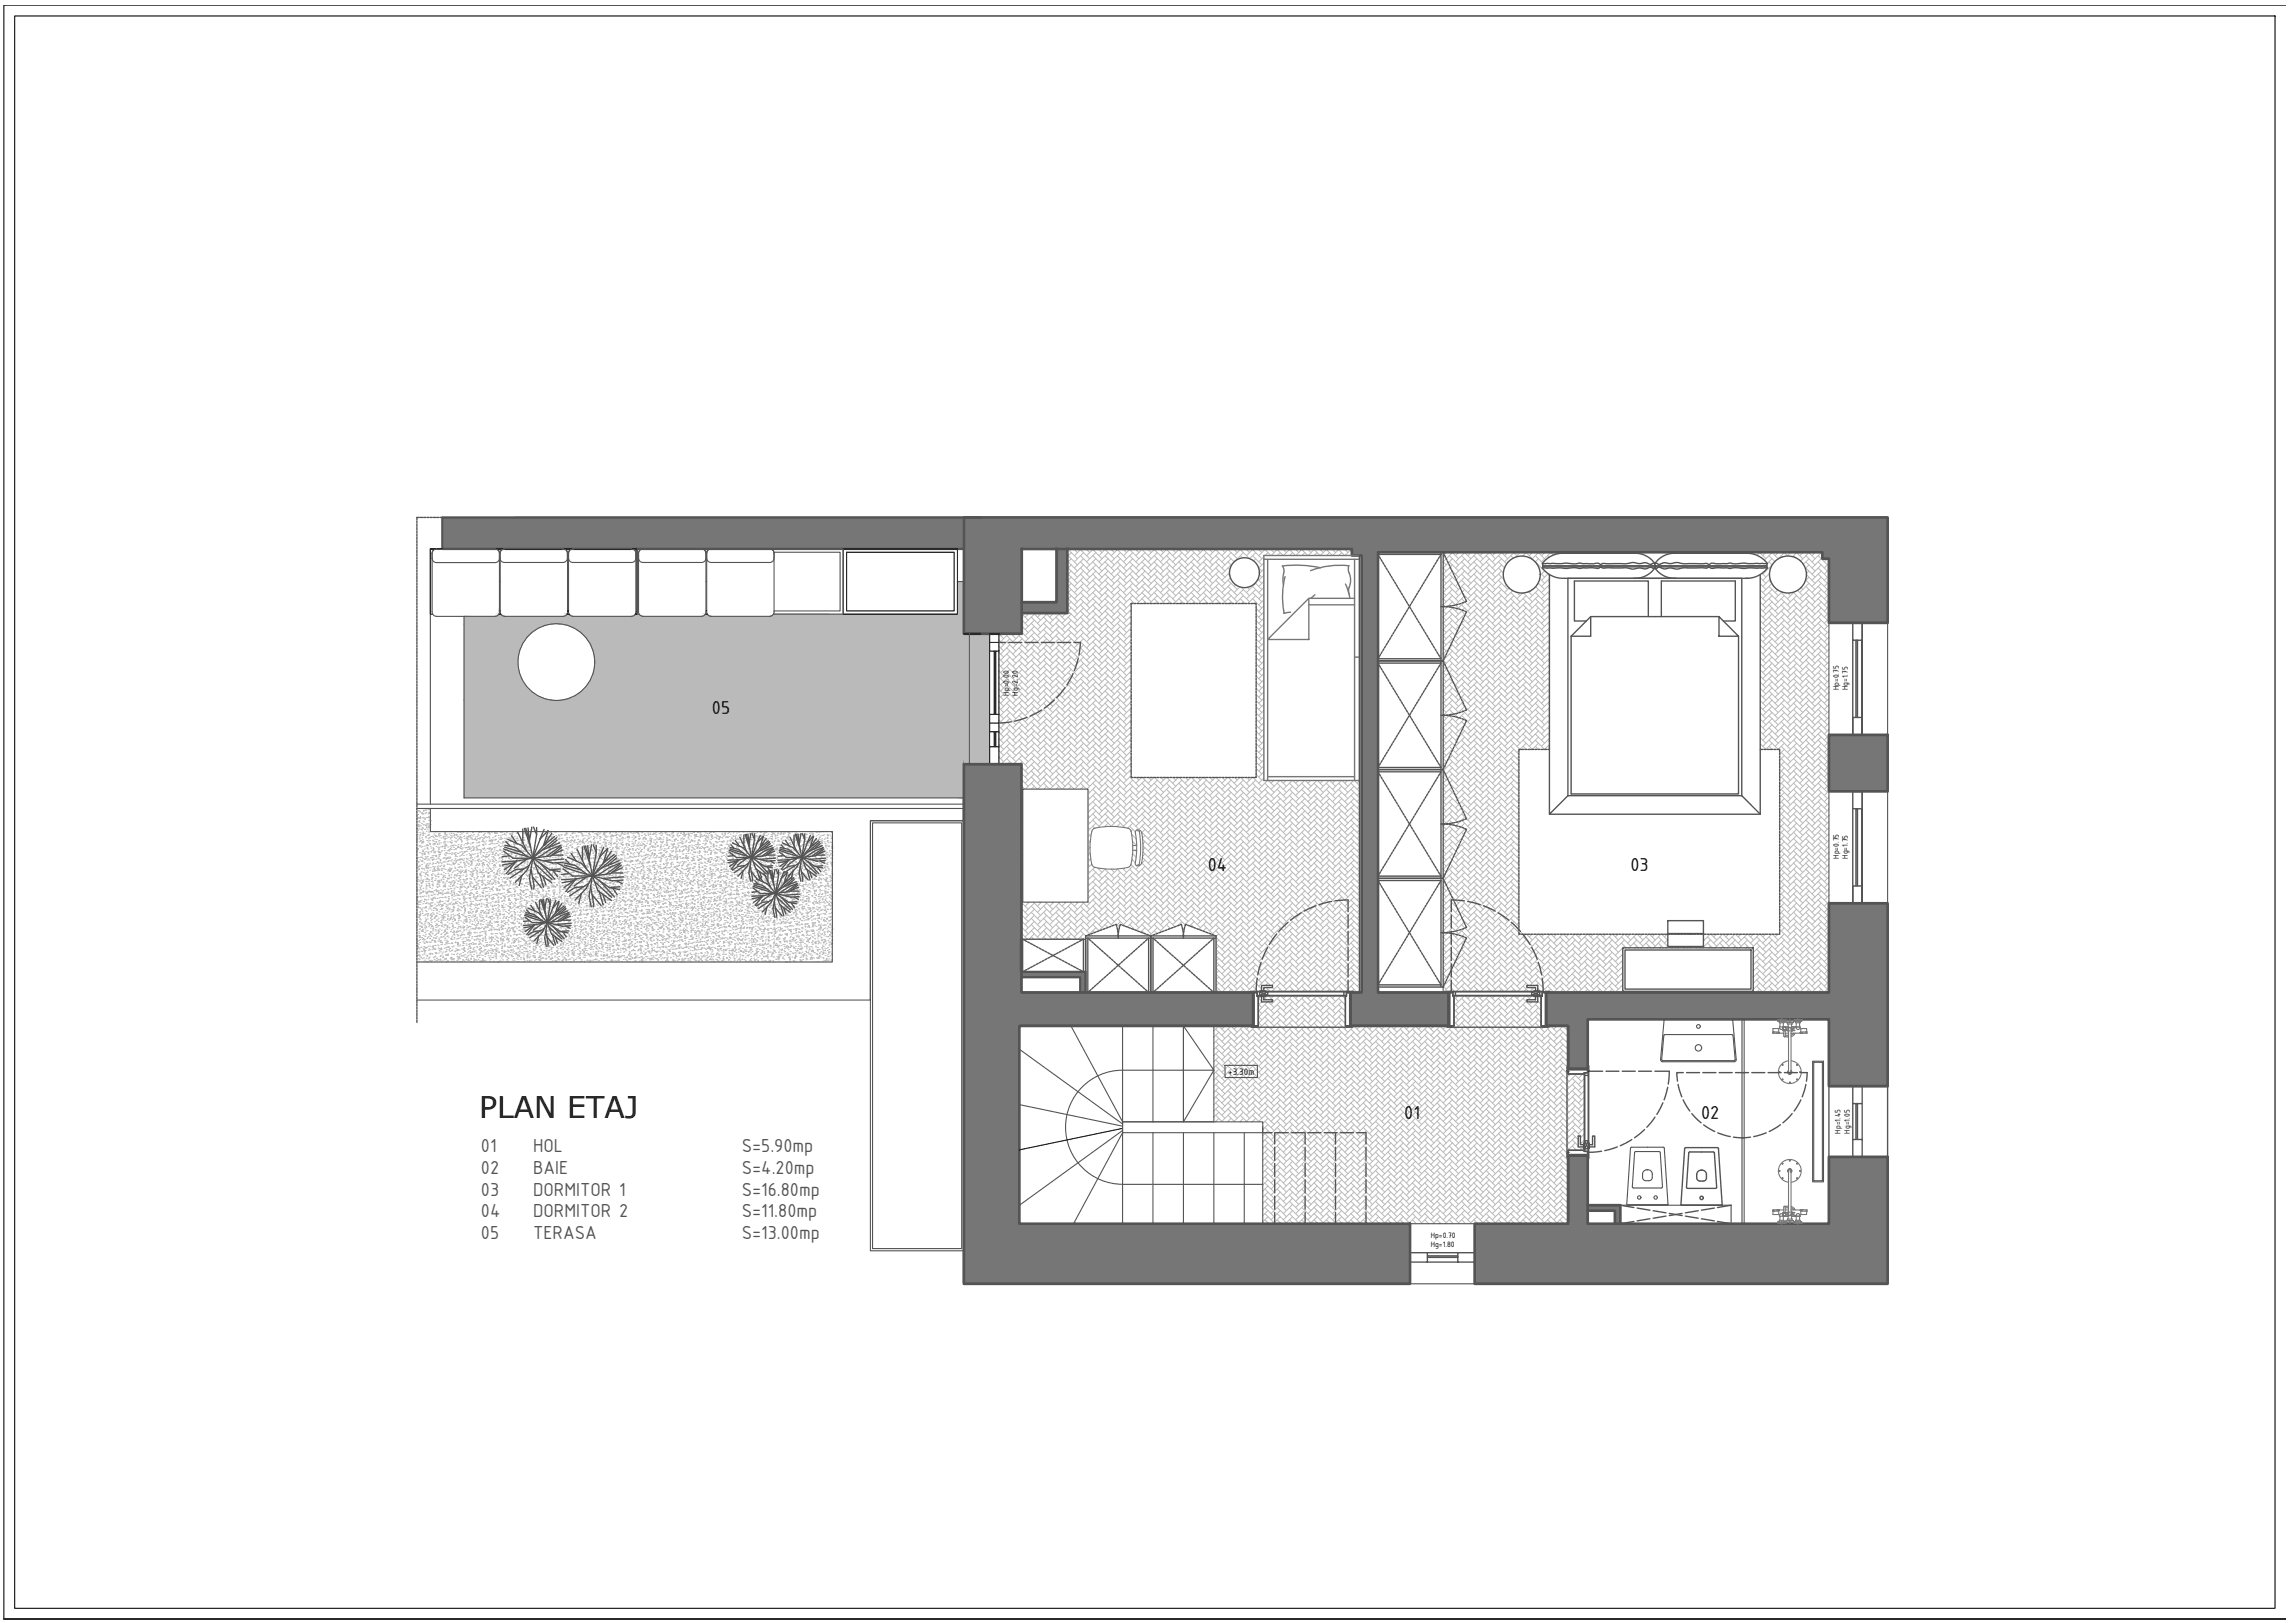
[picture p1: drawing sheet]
<svg xmlns="http://www.w3.org/2000/svg" width="420mm" height="297mm" viewBox="0 0 420 297" stroke-linecap="round" stroke-linejoin="round" font-family="sans-serif">
<defs><g id="words">
<text font-size="5.5" x="87.7" y="204.6">PLAN ETAJ</text>
<g font-size="3.7">
<text x="130.3" y="130.6">05</text>
<text x="221.1" y="159.3">04</text>
<text x="298.5" y="159.3">03</text>
<text x="257.1" y="204.8">01</text>
<text x="311.4" y="204.8">02</text>
</g>
<g font-size="3.7" fill="#545454">
<text x="88" y="210.9">01</text>
<text x="88" y="214.9">02</text>
<text x="97.6" y="210.9">HOL</text>
<text x="97.6" y="214.9">BAIE</text>
<text x="135.8" y="210.9">S=5.90mp</text>
<text x="135.8" y="214.9">S=4.20mp</text>
<text x="88" y="218.8">03</text>
<text x="97.6" y="218.8">DORMITOR 1</text>
<text x="135.8" y="218.8">S=16.80mp</text>
<text x="88" y="222.8">04</text>
<text x="88" y="226.8">05</text>
<text x="97.6" y="222.8">DORMITOR 2</text>
<text x="97.6" y="226.8">TERASA</text>
<text x="135.8" y="222.8">S=11.80mp</text>
<text x="135.8" y="226.8">S=13.00mp</text>
</g>
<text font-size="1.9" x="224.8" y="196.7">+3.30m</text>
<g font-size="1.5">
<text x="184.7" y="127.3" transform="rotate(-90 184.7 127.3)">Hp=0.00</text>
<text x="186.3" y="127.3" transform="rotate(-90 186.3 127.3)">Hg=2.20</text>
<text x="336.7" y="126.3" transform="rotate(-90 336.7 126.3)">Hp=0.75</text>
<text x="338.3" y="126.3" transform="rotate(-90 338.3 126.3)">Hg=1.75</text>
<text x="336.7" y="157.2" transform="rotate(-90 336.7 157.2)">Hp=0.75</text>
<text x="338.3" y="157.2" transform="rotate(-90 338.3 157.2)">Hg=1.75</text>
<text x="337" y="207.5" transform="rotate(-90 337 207.5)">Hp=1.45</text>
<text x="338.6" y="207.5" transform="rotate(-90 338.6 207.5)">Hg=1.05</text>
<text x="261.9" y="226.6">Hp=0.70</text>
<text x="261.9" y="228.3">Hg=1.80</text>
</g>
</g></defs>
<!-- layer: Format si cartus -->
<path d="M2.7 2.9h413.8v291.5h-413.8zM418.5 .9h-417.8v295.4h417.8h-417.8" fill="none" stroke="#000" stroke-width=".2"/>
<!-- layer: Hasuri -->
<g fill="#bababa" stroke="#bababa" stroke-width=".18">
<path d="M177.5 116l3.7 20.7v-20.7zM177.5 116l3.7 20.7h-3.7z"/>
<path d="M177.5 136.7l3.7 3.2v-3.2zM177.5 136.7l3.7 3.2h-3.7z"/>
<path d="M175.3 106.4l1.2 6v-6zM175.3 106.4l1.2 6h-1.2z"/>
<path d="M141.6 112.4l34.9 .1v-.1zM141.6 112.4l34.9 .1h-35z"/>
<path d="M129.1 112.4l.5 .1-.1-.1zM129.1 112.4l.5 .1h-.6z"/>
<path d="M116.3 112.4l.8 .1-.1-.1zM116.3 112.4l.8 .1h-.9z"/>
<path d="M103.8 112.4l.5 .1-.1-.1zM103.8 112.4l.5 .1h-.6z"/>
<path d="M91.3 112.4l.5 .1zM91.3 112.4l.5 .1h-.6z"/>
<path d="M141.5 112.5l35 .1v-.1zM141.4 112.6l.1-.1 35 .1z"/>
<path d="M129 112.5l.7 .1zM129 112.5l.7 .1h-.7z"/>
<path d="M116.2 112.5l1 .1zM116.2 112.5l1 .1h-1.1z"/>
<path d="M103.7 112.5l.7 .1zM103.7 112.5l.7 .1h-.8z"/>
<path d="M91.2 112.5l.7 .1zM91.2 112.5l.7 .1h-.7z"/>
<path d="M141.4 112.6l35.1 .1zM141.3 112.7h35.2z"/>
<path d="M129 112.6l.8 .1zM128.8 112.7h1z"/>
<path d="M116.1 112.6l1.2 .1zM116 112.7h1.3z"/>
<path d="M103.6 112.6l.9 .1zM103.5 112.7h1z"/>
<path d="M91.2 112.6l.8 .1zM91 112.7h1z"/>
<path d="M141.3 112.7l35.2 .1zM141.2 112.8h35.3z"/>
<path d="M128.8 112.7l1.1 .1zM128.7 112.8h1.2z"/>
<path d="M116 112.7l1.4 .1zM115.9 112.8h1.5z"/>
<path d="M103.5 112.7l1.1 .1zM103.4 112.8h1.2z"/>
<path d="M91 112.7l1.1 .1zM90.9 112.8h1.2z"/>
<path d="M141.2 112.8h35.3zM141.1 112.8h35.4z"/>
<path d="M128.7 112.8h1.3zM128.6 112.8h1.4z"/>
<path d="M115.9 112.8h1.7zM115.8 112.8h1.8z"/>
<path d="M103.4 112.8h1.3zM103.2 112.8h1.5z"/>
<path d="M90.9 112.8h1.3zM90.8 112.8h1.4z"/>
<path d="M141.1 112.8h35.4zM140.9 112.8h35.6z"/>
<path d="M128.6 112.8h1.6zM128.4 112.8h1.8z"/>
<path d="M115.8 112.8h1.9zM115.6 112.8h2.1z"/>
<path d="M103.2 112.8h1.7zM103.1 112.8h1.8z"/>
<path d="M90.8 112.8h1.6zM90.6 112.8h1.8z"/>
<path d="M85 112.8l91.5 1.4v-1.4zM85 112.8l91.5 1.4h-91.5z"/>
<path d="M102.1 114.2h74.4zM102.1 114.2h74.4z"/>
<path d="M85 114.2h16.6zM85 114.2h16z"/>
<path d="M102.7 114.2l73.8 .1zM102.7 114.2l73.8 .1z"/>
<path d="M85 114.2h16zM85 114.2l15.5 .1z"/>
<path d="M103.2 114.3l73.3 .1v-.1zM103.2 114.3l73.3 .1h-72.8z"/>
<path d="M85 114.3l15 .1 .5-.1zM85 114.3l15 .1h-15z"/>
<path d="M103.7 114.4l72.8 .2v-.2zM103.7 114.4l72.8 .2h-72.3z"/>
<path d="M85 114.4l14.5 .2 .5-.2zM85 114.4l14.5 .2h-14.5z"/>
<path d="M104.2 114.6l72.3 .2v-.2zM104.2 114.6l72.3 .2h-71.8z"/>
<path d="M85 114.6l14 .2 .5-.2zM85 114.6l14 .2h-14z"/>
<path d="M104.7 114.8l71.8 .2v-.2zM104.7 114.8l71.8 .2h-71.3z"/>
<path d="M85 114.8l13.5 .2 .5-.2zM85 114.8l13.5 .2h-13.5z"/>
<path d="M105.2 115l71.3 .3v-.3zM105.2 115l71.3 .3h-70.8z"/>
<path d="M85 115l13 .3 .5-.3zM85 115l13 .3h-13z"/>
<path d="M105.7 115.3l70.8 .3v-.3zM105.7 115.3l70.8 .3h-70.4z"/>
<path d="M85 115.3l12.6 .3 .4-.3zM85 115.3l12.6 .3h-12.6z"/>
<path d="M106.1 115.6l70.4 .3v-.3zM106.1 115.6l70.4 .3h-70z"/>
<path d="M85 115.6l12.2 .3 .4-.3zM85 115.6l12.2 .3h-12.2z"/>
<path d="M106.5 115.9l70 .1zM106.5 115.9l70 .1z"/>
<path d="M106.6 116l70.9 .3v-.3zM106.6 116l70.9 .3h-70.6z"/>
<path d="M85 115.9l11.8 .4 .4-.4zM85 115.9l11.8 .4h-11.8z"/>
<path d="M106.9 116.3l70.6 .4v-.4zM106.9 116.3l70.6 .4h-70.2z"/>
<path d="M85 116.3l11.4 .4 .4-.4zM85 116.3l11.4 .4h-11.4z"/>
<path d="M107.3 116.7l70.2 .4v-.4zM107.3 116.7l70.2 .4h-69.9z"/>
<path d="M85 116.7l11.1 .4 .3-.4zM85 116.7l11.1 .4h-11.1z"/>
<path d="M107.6 117.1l69.9 .5v-.5zM107.6 117.1l69.9 .5h-69.6z"/>
<path d="M85 117.1l10.8 .5 .3-.5zM85 117.1l10.8 .5h-10.8z"/>
<path d="M107.9 117.6l69.6 .5v-.5zM107.9 117.6l69.6 .5h-69.4z"/>
<path d="M85 117.6l10.6 .5 .2-.5zM85 117.6l10.6 .5h-10.6z"/>
<path d="M108.1 118.1l69.4 .5v-.5zM108.1 118.1l69.4 .5h-69.1z"/>
<path d="M85 118.1l10.3 .5 .3-.5zM85 118.1l10.3 .5h-10.3z"/>
<path d="M108.4 118.6l69.1 .5v-.5zM108.4 118.6l69.1 .5h-69z"/>
<path d="M85 118.6l10.2 .5 .1-.5zM85 118.6l10.2 .5h-10.2z"/>
<path d="M108.5 119.1l69 .5v-.5zM108.5 119.1l69 .5h-68.8z"/>
<path d="M85 119.1l10 .5 .2-.5zM85 119.1l10 .5h-10z"/>
<path d="M108.7 119.6l68.8 .5v-.5zM108.7 119.6l68.8 .5h-68.7z"/>
<path d="M85 119.6l9.9 .5 .1-.5zM85 119.6l9.9 .5h-9.9z"/>
<path d="M108.8 120.1l68.7 .5v-.5zM108.8 120.1l68.7 .5h-68.7z"/>
<path d="M85 120.1l9.8 .5 .1-.5zM85 120.1l9.8 .5h-9.8z"/>
<path d="M108.8 120.6l68.7 .6v-.6zM108.8 120.6l68.7 .6h-68.6z"/>
<path d="M85 120.6l9.8 .6v-.6zM85 120.6l9.8 .6h-9.8z"/>
<path d="M108.9 121.2l68.6 .5v-.5zM108.9 121.2l68.6 .5h-68.7z"/>
<path d="M85 121.2l9.8 .5v-.5zM85 121.2l9.8 .5h-9.8z"/>
<path d="M108.8 121.7l68.7 .5v-.5zM108.8 121.7l68.7 .5h-68.7z"/>
<path d="M85 121.7l9.9 .5-.1-.5zM85 121.7l9.9 .5h-9.9z"/>
<path d="M108.8 122.2l68.7 .6v-.6zM108.8 122.2l68.7 .6h-68.8z"/>
<path d="M85 122.2l10 .6-.1-.6zM85 122.2l10 .6h-10z"/>
<path d="M108.7 122.8l68.8 .5v-.5zM108.7 122.8l68.8 .5h-69z"/>
<path d="M85 122.8l10.2 .5-.2-.5zM85 122.8l10.2 .5h-10.2z"/>
<path d="M108.5 123.3l69 .5v-.5zM108.5 123.3l69 .5h-69.1z"/>
<path d="M85 123.3l10.3 .5-.1-.5zM85 123.3l10.3 .5h-10.3z"/>
<path d="M108.4 123.8l69.1 .5v-.5zM108.4 123.8l69.1 .5h-69.4z"/>
<path d="M85 123.8l10.6 .5-.3-.5zM85 123.8l10.6 .5h-10.6z"/>
<path d="M108.1 124.3l69.4 .5v-.5zM108.1 124.3l69.4 .5h-69.6z"/>
<path d="M85 124.3l10.8 .5-.2-.5zM85 124.3l10.8 .5h-10.8z"/>
<path d="M107.9 124.8l69.6 .4v-.4zM107.9 124.8l69.6 .4h-69.9z"/>
<path d="M85 124.8l11.1 .4-.3-.4zM85 124.8l11.1 .4h-11.1z"/>
<path d="M107.6 125.2l69.9 .4v-.4zM107.6 125.2l69.9 .4h-70.2z"/>
<path d="M85 125.2l11.4 .4-.3-.4zM85 125.2l11.4 .4h-11.4z"/>
<path d="M107.3 125.6l70.2 .4v-.4zM107.3 125.6l70.2 .4h-70.6z"/>
<path d="M85 125.6l11.8 .4-.4-.4zM85 125.6l11.8 .4h-11.8z"/>
<path d="M106.9 126l70.6 .4v-.4zM106.5 126.4l.4-.4 70.6 .4z"/>
<path d="M85 126l12.2 .4-.4-.4zM85 126l12.2 .4h-12.2z"/>
<path d="M106.5 126.4l71 .4v-.4zM106.1 126.8l.4-.4 71 .4z"/>
<path d="M85 126.4l12.6 .4-.4-.4zM85 126.4l12.6 .4h-12.6z"/>
<path d="M106.1 126.8l71.4 .3v-.3zM105.7 127.1l.4-.3 71.4 .3z"/>
<path d="M85 126.8l13 .3-.4-.3zM85 126.8l13 .3h-13z"/>
<path d="M105.7 127.1l71.8 .2v-.2zM105.2 127.3l.5-.2 71.8 .2z"/>
<path d="M85 127.1l13.5 .2-.5-.2zM85 127.1l13.5 .2h-13.5z"/>
<path d="M105.2 127.3l72.3 .3v-.3zM104.7 127.6l.5-.3 72.3 .3z"/>
<path d="M85 127.3l14 .3-.5-.3zM85 127.3l14 .3h-14z"/>
<path d="M104.7 127.6l72.8 .2v-.2zM104.2 127.8l.5-.2 72.8 .2z"/>
<path d="M85 127.6l14.5 .2-.5-.2zM85 127.6l14.5 .2h-14.5z"/>
<path d="M104.2 127.8l73.3 .2v-.2zM103.7 128l.5-.2 73.3 .2z"/>
<path d="M85 127.8l15 .2-.5-.2zM85 127.8l15 .2h-15z"/>
<path d="M103.7 128l73.8 .1v-.1zM103.2 128.1l.5-.1 73.8 .1z"/>
<path d="M85 128l15.5 .1-.5-.1zM85 128l15.5 .1h-15.5z"/>
<path d="M103.2 128.1l74.3 .1zM102.7 128.2h74.8z"/>
<path d="M85 128.1l16 .1zM85 128.1l16 .1z"/>
<path d="M102.7 128.2h74.8zM102.1 128.2h75.4z"/>
<path d="M85 128.2h16.6zM85 128.2h16.6z"/>
<path d="M85 128.2l92.5 11.7v-11.7zM85 128.2l92.5 11.7h-92.5z"/>
<path d="M85 139.9l91.5 6.1v-6.1zM85 139.9l91.5 6.1h-91.5z"/>
</g>
<g fill="none" stroke="#bababa" stroke-width=".18">
<path d="M182.9 119.4l.8 .9M182.9 118.3l.8 .8M182.9 117.1l.8 .9M182.9 116l.8 .9M183.5 116l-.3 .3M184.3 119.7l1.7 1.7M184.3 118.6l1.7 1.7M184.3 117.5l1.7 1.6M184.3 116.3l1.7 1.7M184.6 116l-1.4 1.5M184.9 116.9l-1.7 1.7M184.9 118l-1.7 1.7"/>
<path d="M184.9 119.1l-1.7 1.7M185.1 116l.9 .9M185.8 116l-.4 .3M186.6 119.7l1.6 1.7M186.6 118.6l1.6 1.7M186.6 117.5l1.6 1.6M186.6 116.3l1.6 1.7M186.9 116l-1.5 1.5M187.1 115.7l1.1 1.2M187.1 114.6l1.1 1.2M187.1 113.5l1.1 1.1M187.1 112.3l1.1 1.2"/>
<path d="M187.1 113.5v.1M187.1 118l-1.7 1.7M187.1 112.4h.1M187.1 114.6v.1M187.1 115.8h.1M187.1 116.9l-1.7 1.7M187.1 119.1l-1.7 1.7M188.1 112.2l.1 .2M188.4 112.2l-.7 .8M188.8 119.7l1.7 1.7M188.8 118.6l1.7 1.7M188.8 117.5l1.7 1.6"/>
<path d="M188.8 116.3l1.7 1.7M188.8 115.2l1.7 1.7M188.8 114.1l1.7 1.7M188.8 113l1.7 1.6M189.2 112.2l1.3 1.3M189.4 113.5l-1.7 1.7M189.4 112.4l-1.7 1.7M189.4 114.6l-1.7 1.7M189.4 115.8l-1.7 1.7M189.4 116.9l-1.7 1.7M189.4 118l-1.7 1.7M189.4 119.1l-1.7 1.7"/>
<path d="M190.3 112.2l.2 .2M190.7 112.2l-.8 .8M191.1 119.7l1.6 1.7M191.1 118.6l1.6 1.7M191.1 117.5l1.6 1.6M191.1 116.3l1.6 1.7M191.1 115.2l1.6 1.7M191.1 114.1l1.6 1.7M191.1 113l1.6 1.6M191.4 112.2l1.3 1.3M191.6 116.9l-1.7 1.7M191.6 113.5l-1.7 1.7"/>
<path d="M191.6 112.4l-1.7 1.7M191.6 114.6l-1.7 1.7M191.6 115.8l-1.7 1.7M191.6 118l-1.7 1.7M191.6 119.1l-1.7 1.7M192.6 112.2l.1 .2M192.9 112.2l-.7 .8M193.3 119.7l1.7 1.7M193.3 118.6l1.7 1.7M193.3 117.5l1.7 1.6M193.3 116.3l1.7 1.7M193.3 115.2l1.7 1.7"/>
<path d="M193.3 114.1l1.7 1.7M193.3 113l1.7 1.6M193.7 112.2l1.3 1.3M193.9 116.9l-1.7 1.7M193.9 112.4l-1.7 1.7M193.9 113.5l-1.7 1.7M193.9 114.6l-1.7 1.7M193.9 115.8l-1.7 1.7M193.9 118l-1.7 1.7M193.9 119.1l-1.7 1.7M194.8 112.2l.2 .2M195.2 112.2l-.8 .8"/>
<path d="M195.6 119.7l1.6 1.7M195.6 118.6l1.6 1.7M195.6 117.5l1.6 1.6M195.6 116.3l1.6 1.7M195.6 115.2l1.6 1.7M195.6 114.1l1.6 1.7M195.6 113l1.6 1.6M195.6 111.8l1.6 1.7M195.6 110.7l1.6 1.7M195.6 109.6l1.6 1.7M195.6 108.4l1.6 1.7M195.6 107.3l1.6 1.7"/>
<path d="M195.6 106.2l1.6 1.7M195.6 105.1l1.6 1.7M195.6 103.9l1.6 1.7M195.6 102.8l1.6 1.7M195.6 101.7l1.6 1.7M195.6 100.6l1.6 1.7M195.7 100.5l-.3 .2M196.1 116.9l-1.7 1.7M196.1 104.5l-.7 .7M196.1 101.1l-.7 .7M196.1 106.8l-.7 .7M196.1 102.3l-.7 .7"/>
<path d="M196.1 103.4l-.7 .7M196.1 105.6l-.7 .8M196.1 107.9l-.7 .7M196.1 109l-.7 .7M196.1 110.1l-.7 .7M196.1 111.3l-.7 .7M196.1 112.4l-1.7 1.7M196.1 113.5l-1.7 1.7M196.1 114.6l-1.7 1.7M196.1 115.8l-1.7 1.7M196.1 118l-1.7 1.7M196.1 119.1l-1.7 1.7"/>
<path d="M196.6 100.5l.6 .6M196.8 100.5l-.1 .1M197.8 119.7l1.7 1.7M197.8 118.6l1.7 1.7M197.8 117.5l1.7 1.6M197.8 116.3l1.7 1.7M197.8 115.2l1.7 1.7M197.8 114.1l1.7 1.7M197.8 113l1.7 1.6M197.8 111.8l1.7 1.7M197.8 110.7l1.7 1.7M197.8 109.6l1.7 1.7"/>
<path d="M197.8 108.4l1.7 1.7M197.8 107.3l1.7 1.7M197.8 106.2l1.7 1.7M197.8 105.1l1.7 1.7M197.8 103.9l1.7 1.7M197.8 102.8l1.7 1.7M197.8 101.7l1.7 1.7M197.8 100.6l1.7 1.7M197.9 100.5l-1.2 1.2M198.4 106.8l-1.7 1.6M198.4 101.1l-1.7 1.7M198.4 102.3l-1.7 1.6"/>
<path d="M198.4 103.4l-1.7 1.7M198.4 104.5l-1.7 1.7M198.4 105.6l-1.7 1.7M198.4 107.9l-1.7 1.7M198.4 109l-1.7 1.7M198.4 110.1l-1.7 1.7M198.4 111.3l-1.7 1.7M198.4 112.4l-1.7 1.7M198.4 113.5l-1.7 1.7M198.4 114.6l-1.7 1.7M198.4 115.8l-1.7 1.7M198.4 116.9l-1.7 1.7"/>
<path d="M198.4 118l-1.7 1.7M198.4 119.1l-1.7 1.7M198.8 100.5l.7 .6M199 100.5l-.1 .1M200.1 119.7l1.6 1.7M200.1 118.6l1.6 1.7M200.1 117.5l1.6 1.6M200.1 116.3l1.6 1.7M200.1 115.2l1.6 1.7M200.1 114.1l1.6 1.7M200.1 113l1.6 1.6M200.1 111.8l1.6 1.7"/>
<path d="M200.1 110.7l1.6 1.7M200.1 109.6l1.6 1.7M200.1 108.4l1.6 1.7M200.1 107.3l1.6 1.7M200.1 106.2l1.6 1.7M200.1 105.1l1.6 1.7M200.1 103.9l1.6 1.7M200.1 102.8l1.6 1.7M200.1 101.7l1.6 1.7M200.1 100.6l1.6 1.7M200.2 100.5l-1.3 1.2M200.6 102.3l-1.7 1.6"/>
<path d="M200.6 104.5l-1.7 1.7M200.6 101.1l-1.7 1.7M200.6 103.4l-1.7 1.7M200.6 105.6l-1.7 1.7M200.6 106.8l-1.7 1.6M200.6 107.9l-1.7 1.7M200.6 109l-1.7 1.7M200.6 110.1l-1.7 1.7M200.6 111.3l-1.7 1.7M200.6 112.4l-1.7 1.7M200.6 113.5l-1.7 1.7M200.6 114.6l-1.7 1.7"/>
<path d="M200.6 115.8l-1.7 1.7M200.6 116.9l-1.7 1.7M200.6 118l-1.7 1.7M200.6 119.1l-1.7 1.7M201.1 100.5l.6 .6M201.3 100.5l-.1 .1M202.3 119.7l1.7 1.7M202.3 118.6l1.7 1.7M202.3 117.5l1.7 1.6M202.3 116.3l1.7 1.7M202.3 115.2l1.7 1.7M202.3 114.1l1.7 1.7"/>
<path d="M202.3 113l1.7 1.6M202.3 111.8l1.7 1.7M202.3 110.7l1.7 1.7M202.3 109.6l1.7 1.7M202.3 108.4l1.7 1.7M202.3 107.3l1.7 1.7M202.3 106.2l1.7 1.7M202.3 105.1l1.7 1.7M202.3 103.9l1.7 1.7M202.3 102.8l1.7 1.7M202.3 101.7l1.7 1.7M202.3 100.6l1.7 1.7"/>
<path d="M202.4 100.5l-1.2 1.2M202.9 101.1l-1.7 1.7M202.9 102.3l-1.7 1.6M202.9 103.4l-1.7 1.7M202.9 104.5l-1.7 1.7M202.9 105.6l-1.7 1.7M202.9 106.8l-1.7 1.6M202.9 107.9l-1.7 1.7M202.9 109l-1.7 1.7M202.9 110.1l-1.7 1.7M202.9 111.3l-1.7 1.7M202.9 112.4l-1.7 1.7"/>
<path d="M202.9 113.5l-1.7 1.7M202.9 114.6l-1.7 1.7M202.9 115.8l-1.7 1.7M202.9 116.9l-1.7 1.7M202.9 118l-1.7 1.7M202.9 119.1l-1.7 1.7M203.3 100.5l.7 .6M203.5 100.5l-.1 .1M204.6 119.7l1.6 1.7M204.6 118.6l1.6 1.7M204.6 117.5l1.6 1.6M204.6 116.3l1.6 1.7"/>
<path d="M204.6 115.2l1.6 1.7M204.6 114.1l1.6 1.7M204.6 113l1.6 1.6M204.6 111.8l1.6 1.7M204.6 110.7l1.6 1.7M204.6 109.6l1.6 1.7M204.6 108.4l1.6 1.7M204.6 107.3l1.6 1.7M204.6 106.2l1.6 1.7M204.6 105.1l1.6 1.7M204.6 103.9l1.6 1.7M204.6 102.8l1.6 1.7"/>
<path d="M204.6 101.7l1.6 1.7M204.6 100.6l1.6 1.7M204.7 100.5l-1.3 1.2M205.1 101.1l-1.7 1.7M205.1 102.3l-1.7 1.6M205.1 103.4l-1.7 1.7M205.1 104.5l-1.7 1.7M205.1 105.6l-1.7 1.7M205.1 106.8l-1.7 1.6M205.1 107.9l-1.7 1.7M205.1 109l-1.7 1.7M205.1 110.1l-1.7 1.7"/>
<path d="M205.1 111.3l-1.7 1.7M205.1 112.4l-1.7 1.7M205.1 113.5l-1.7 1.7M205.1 114.6l-1.7 1.7M205.1 115.8l-1.7 1.7M205.1 116.9l-1.7 1.7M205.1 118l-1.7 1.7M205.1 119.1l-1.7 1.7M205.6 100.5l.6 .6M205.8 100.5l-.1 .1M206.8 119.7l.3 .3M206.8 118.6l.3 .3"/>
<path d="M206.8 117.5l.3 .2M206.8 116.3l.3 .3M206.8 115.2l.3 .3M206.8 114.1l.3 .3M206.8 113l.3 .2M206.8 111.8l.3 .3M206.8 110.7l.3 .3M206.8 109.6l.9 .9M206.8 108.4l1.7 1.7M206.8 107.3l1.7 1.7M206.8 106.2l1.7 1.7M206.8 105.1l1.7 1.7"/>
<path d="M206.8 103.9l1.7 1.7M206.8 102.8l1.7 1.7M206.8 101.7l1.7 1.7M206.8 100.6l1.7 1.7M206.9 100.5l-1.2 1.2M207.1 111.5l-1.4 1.5M207.1 112.7l-1.4 1.4M207.1 113.8l-1.4 1.4M207.1 114.9l-1.4 1.4M207.1 116.1l-1.4 1.4M207.1 117.2l-1.4 1.4M207.1 118.3l-1.4 1.4"/>
<path d="M207.1 119.4l-1.4 1.4M207.4 101.1l-1.7 1.7M207.4 102.3l-1.7 1.6M207.4 103.4l-1.7 1.7M207.4 104.5l-1.7 1.7M207.4 105.6l-1.7 1.7M207.4 106.8l-1.7 1.6M207.4 107.9l-1.7 1.7M207.4 109l-1.7 1.7M207.4 110.1l-1.7 1.7M207.8 100.5l.7 .6M208 100.5l-.1 .1"/>
<path d="M209.1 109.6l.8 .9M209.1 108.4l1.7 1.7M209.1 107.3l1.7 1.7M209.1 106.2l1.7 1.7M209.1 105.1l1.7 1.7M209.1 103.9l1.7 1.7M209.1 102.8l1.7 1.7M209.1 101.7l1.7 1.7M209.1 100.6l1.7 1.7M209.2 100.5l-1.3 1.2M209.6 101.1l-1.7 1.7M209.6 102.3l-1.7 1.6"/>
<path d="M209.6 103.4l-1.7 1.7M209.6 104.5l-1.7 1.7M209.6 105.6l-1.7 1.7M209.6 106.8l-1.7 1.6M209.6 107.9l-1.7 1.7M209.6 109l-1.4 1.5M209.6 110.1l-.3 .4M210.1 100.5l.7 .6M210.3 100.5l-.1 .1M211.3 109.6l.9 .9M211.3 108.4l1.7 1.7M211.3 107.3l1.7 1.7"/>
<path d="M211.3 106.2l1.7 1.7M211.3 105.1l1.7 1.7M211.3 103.9l1.7 1.7M211.3 102.8l1.7 1.7M211.3 101.7l1.7 1.7M211.3 100.6l1.7 1.7M211.4 100.5l-1.2 1.2M211.9 101.1l-1.7 1.7M211.9 102.3l-1.7 1.6M211.9 103.4l-1.7 1.7M211.9 104.5l-1.7 1.7M211.9 105.6l-1.7 1.7"/>
<path d="M211.9 106.8l-1.7 1.6M211.9 107.9l-1.7 1.7M211.9 109l-1.5 1.5M211.9 110.1l-.3 .4M212.3 100.5l.7 .6M212.5 100.5l-.1 .1M213.6 109.6l.8 .9M213.6 108.4l1.7 1.7M213.6 107.3l1.7 1.7M213.6 106.2l1.7 1.7M213.6 105.1l1.7 1.7M213.6 103.9l1.7 1.7"/>
<path d="M213.6 102.8l1.7 1.7M213.6 101.7l1.7 1.7M213.6 100.6l1.7 1.7M213.7 100.5l-1.3 1.2M214.1 101.1l-1.7 1.7M214.1 102.3l-1.7 1.6M214.1 103.4l-1.7 1.7M214.1 104.5l-1.7 1.7M214.1 105.6l-1.7 1.7M214.1 106.8l-1.7 1.6M214.1 107.9l-1.7 1.7M214.1 109l-1.4 1.5"/>
<path d="M214.1 110.1l-.3 .4M214.6 100.5l.7 .6M214.8 100.5l-.1 .1M215.8 109.6l.9 .9M215.8 108.4l1.7 1.7M215.8 107.3l1.7 1.7M215.8 106.2l1.7 1.7M215.8 105.1l1.7 1.7M215.8 103.9l1.7 1.7M215.8 102.8l1.7 1.7M215.8 101.7l1.7 1.7M215.8 100.6l1.7 1.7"/>
<path d="M215.9 100.5l-1.2 1.2M216.4 101.1l-1.7 1.7M216.4 102.3l-1.7 1.6M216.4 103.4l-1.7 1.7M216.4 104.5l-1.7 1.7M216.4 105.6l-1.7 1.7M216.4 106.8l-1.7 1.6M216.4 107.9l-1.7 1.7M216.4 109l-1.5 1.5M216.4 110.1l-.3 .4M216.8 100.5l.7 .6M217 100.5l-.1 .1"/>
<path d="M218.1 109.6l.9 .9M218.1 108.4l1.7 1.7M218.1 107.3l1.7 1.7M218.1 106.2l1.7 1.7M218.1 105.1l1.7 1.7M218.1 103.9l1.7 1.7M218.1 102.8l1.7 1.7M218.1 101.7l1.7 1.7M218.1 100.6l1.7 1.7M218.2 100.5l-1.3 1.2M218.6 101.1l-1.7 1.7M218.6 102.3l-1.7 1.6"/>
<path d="M218.6 103.4l-1.7 1.7M218.6 104.5l-1.7 1.7M218.6 105.6l-1.7 1.7M218.6 106.8l-1.7 1.6M218.6 107.9l-1.7 1.7M218.6 109l-1.4 1.5M218.6 110.1l-.3 .4M219.1 100.5l.7 .6M219.3 100.5l-.1 .1M220.3 109.6l.9 .9M220.3 108.4l1.7 1.7M220.3 107.3l1.7 1.7"/>
<path d="M220.3 106.2l1.7 1.7M220.3 105.1l1.7 1.7M220.3 103.9l1.7 1.7M220.3 102.8l1.7 1.7M220.3 101.7l1.7 1.7M220.3 100.6l1.7 1.7M220.4 100.5l-1.2 1.2M220.9 101.1l-1.7 1.7M220.9 102.3l-1.7 1.6M220.9 103.4l-1.7 1.7M220.9 104.5l-1.7 1.7M220.9 105.6l-1.7 1.7"/>
<path d="M220.9 106.8l-1.7 1.6M220.9 107.9l-1.7 1.7M220.9 109l-1.5 1.5M220.9 110.1l-.3 .4M221.3 100.5l.7 .6M221.5 100.5l-.1 .1M222.6 109.6l.9 .9M222.6 108.4l1.7 1.7M222.6 107.3l1.7 1.7M222.6 106.2l1.7 1.7M222.6 105.1l1.7 1.7M222.6 103.9l1.7 1.7"/>
<path d="M222.6 102.8l1.7 1.7M222.6 101.7l1.7 1.7M222.6 100.6l1.7 1.7M222.7 100.5l-1.3 1.2M223.1 101.1l-1.7 1.7M223.1 102.3l-1.7 1.6M223.1 103.4l-1.7 1.7M223.1 104.5l-1.7 1.7M223.1 105.6l-1.7 1.7M223.1 106.8l-1.7 1.6M223.1 107.9l-1.7 1.7M223.1 109l-1.4 1.5"/>
<path d="M223.1 110.1l-.3 .4M223.6 100.5l.7 .6M223.8 100.5l-.1 .1M224.8 109.6l.9 .9M224.8 108.4l1.7 1.7M224.8 107.3l1.7 1.7M224.8 106.2l1.7 1.7M224.8 105.1l.3 .3M224.8 103.9l.3 .4M224.8 102.8l.6 .7M224.8 101.7l1.1 1.1M224.8 100.6l1.7 1.7"/>
<path d="M224.9 100.5l-1.2 1.2M225.1 104.8l-1.4 1.4M225.3 105.8l-1.6 1.5M225.4 101.1l-1.7 1.7M225.4 102.3l-1.7 1.6M225.4 103.4l-1.7 1.7M225.4 106.8l-1.7 1.6M225.4 107.9l-1.7 1.7M225.4 109l-1.5 1.5M225.4 110.1l-.3 .4M225.8 100.5l.7 .6M226 100.5l-.1 .1"/>
<path d="M226.2 107l-.3 .3M227 107.4l-1.1 1M227.1 109.6l.9 .9M227.1 108.4l1.7 1.7M227.1 101.7l.4 .4M227.1 100.6l1.6 1.6M227.2 100.5l-1.3 1.2M227.2 107.5l1.6 1.5M227.6 101.1l-1.6 1.7M227.6 107.9l-1.7 1.7M227.6 109l-1.4 1.5M227.6 110.1l-.3 .4"/>
<path d="M228.1 100.5l.7 .6M228.3 100.5l-.1 .1M228.4 107.5l.4 .4M229.3 109.6l1.7 1.7M229.3 108.4l1.7 1.7M229.3 107.3l1.7 1.7M229.3 101.7l1.7 1.7M229.3 100.6l1.7 1.7M229.4 100.5l-1.2 1.2M229.8 106.7l1.2 1.2M229.9 101.1l-1.1 1.1M229.9 102.3l-.4 .3"/>
<path d="M229.9 106.8l-1.7 1.6M229.9 107.9l-1.7 1.7M229.9 109l-1.5 1.5M229.9 110.1l-.3 .4M230 119.2l1 1.1M230 118.1l1 1M230 117l1 1M230 115.9l1 1M230 114.7l1 1.1M230 113.6l1 1M230 112.5l1 1M230 111.3l1 1.1"/>
<path d="M230.3 106l.7 .8M230.3 100.5l.7 .6M230.4 103.9l.6 .6M230.5 100.5l-.1 .1M230.5 105.2l.5 .4M231.4 101.9l-1 .9M231.4 103l-1 .9M231.4 104.1l-.8 .9M231.4 105.3l-1 .9M231.4 106.4l-1 .9M231.4 107.5l-1 .9M231.4 108.6l-1 1"/>
<path d="M231.4 109.8l-1 .9M231.4 110.9l-1 .9M231.4 112l-1 1M231.4 113.1l-1 1M231.4 114.3l-1 .9M231.4 115.4l-1 .9M231.4 116.5l-1 1M231.4 117.6l-1 1M231.4 118.8l-1 .9M231.4 119.9l-1 .9M231.6 100.6l1.1 1.1M231.7 100.5l-1.3 1.2"/>
<path d="M232.1 101.1l-.5 .6M232.6 100.5l.7 .6M232.8 100.5l-.1 .1M233.8 100.6l1.1 1.1M233.9 100.5l-1.2 1.2M234.4 101.1l-.5 .6M234.8 100.5l.7 .6M235.1 100.5l-.2 .1M236.1 100.6l1.1 1.1M236.2 100.5l-1.2 1.2M236.6 101.1l-.5 .6M237.1 100.5l.7 .6"/>
<path d="M237.3 100.5l-.1 .1M238.3 100.6l1.1 1.1M238.4 100.5l-1.2 1.2M238.9 101.1l-.5 .6M239.3 100.5l.7 .6M239.6 100.5l-.2 .1M240.6 100.6l1.1 1.1M240.7 100.5l-1.2 1.2M241.1 101.1l-.5 .6M241.6 100.5l.7 .6M241.8 100.5l-.1 .1M242.8 100.6l1.1 1.1"/>
<path d="M242.9 100.5l-1.2 1.2M243.4 101.1l-.5 .6M243.8 100.5l.7 .6M244.1 100.5l-.1 .1M245.1 100.6l1.1 1.1M245.2 100.5l-1.2 1.2M245.6 101.1l-.5 .6M246.1 100.5l.7 .6M246.3 100.5l-.1 .1M247.3 100.6l.2 .1M247.4 100.5l-1.2 1.2M247.5 101.5l-.1 .2"/>
<path d="M264.2 116.3l.6 .6M264.2 102.8l.6 .6M264.8 101.1l-.6 .6 .6 .6M265.3 119.7l1.7 1.7M265.3 118.6l1.7 1.7M265.3 117.5l1.7 1.6M265.3 116.3l1.7 1.7M265.3 115.2l1.7 1.7M265.3 114.1l1.7 1.7M265.3 113l1.7 1.6M265.3 111.8l1.7 1.7M265.3 110.7l1.7 1.7"/>
<path d="M265.3 109.6l1.2 1.1M265.3 108.4l1.7 1.7M265.3 107.3l1.7 1.7M265.3 106.2l1.7 1.7M265.3 105.1l1.7 1.7M265.3 103.9l1.7 1.7M265.3 102.8l1.7 1.7M265.3 101.7l1.7 1.7M265.3 118.6l-1.1 1.1 .6 .6M265.9 101.1l-1.7 1.7M265.9 102.3l-1.7 1.6 .6 .6M265.9 103.4l-1.7 1.7 .6 .5"/>
<path d="M265.9 104.5l-1.7 1.7 .6 .6M265.9 110.1l-1.7 1.7 .6 .6M265.9 105.6l-1.7 1.7 .6 .6M265.9 106.8l-1.7 1.6 .6 .6M265.9 107.9l-1.7 1.7 .6 .5M265.9 109l-1.7 1.7 .6 .6M265.9 111.3l-1.7 1.7 .6 .5M265.9 112.4l-1.7 1.7 .6 .5M265.9 113.5l-1.7 1.7 .6 .6M265.9 114.6l-1.7 1.7M265.9 115.8l-1.7 1.7 .6 .5M265.9 116.9l-1.7 1.7 .6 .5"/>
<path d="M265.9 118l-.6 .6M265.9 119.1l-1.7 1.7 .6 .6M265.9 101.1l1.1 1.2M266.5 110.7l.5 .6M267 101.1l-.5 .6M267.6 119.7l1.7 1.7M267.6 118.6l1.7 1.7M267.6 117.5l1.7 1.6M267.6 116.3l1.7 1.7M267.6 115.2l1.7 1.7M267.6 114.1l1.7 1.7M267.6 113l1.7 1.6"/>
<path d="M267.6 111.8l1.7 1.7M267.6 110.7l1.7 1.7M267.6 109.6l1.7 1.7M267.6 108.4l1.7 1.7M267.6 107.3l1.7 1.7M267.6 106.2l1.7 1.7M267.6 105.1l1.7 1.7M267.6 103.9l1.7 1.7M267.6 102.8l1.7 1.7M267.6 101.7l1.7 1.7M268.1 101.2l-1.6 1.6M268.1 104.5l-1.6 1.7"/>
<path d="M268.1 105.6l-1.6 1.7M268.1 106.8l-1.6 1.6M268.1 110.1l-1.6 1.7M268.1 102.3l-1.6 1.6M268.1 103.4l-1.6 1.7M268.1 107.9l-1.6 1.7M268.1 109l-1.6 1.7M268.1 111.3l-1.6 1.7M268.1 112.4l-1.6 1.7M268.1 113.5l-1.6 1.7M268.1 114.6l-1.6 1.7M268.1 115.8l-1.6 1.7"/>
<path d="M268.1 116.9l-1.6 1.7M268.1 118l-1.6 1.7M268.1 119.1l-1.6 1.7M268.2 101.2l1.1 1.1M269.2 101.2l-.5 .5M269.8 119.7l1.7 1.7M269.8 118.6l1.7 1.7M269.8 117.5l1.7 1.6M269.8 116.3l1.7 1.7M269.8 115.2l1.7 1.7M269.8 114.1l1.7 1.7M269.8 113l1.7 1.6"/>
<path d="M269.8 111.8l1.7 1.7M269.8 110.7l1.7 1.7M269.8 109.6l1.7 1.7M269.8 108.4l1.7 1.7M269.8 107.3l1.7 1.7M269.8 106.2l1.7 1.7M269.8 105.1l1.7 1.7M269.8 103.9l1.7 1.7M269.8 102.8l1.7 1.7M269.8 101.7l1.7 1.7M270.4 101.2l-1.7 1.6M270.4 102.3l-1.7 1.6"/>
<path d="M270.4 103.4l-1.7 1.7M270.4 104.5l-1.7 1.7M270.4 105.6l-1.7 1.7M270.4 106.8l-1.7 1.6M270.4 107.9l-1.7 1.7M270.4 109l-1.7 1.7M270.4 110.1l-1.7 1.7M270.4 111.3l-1.7 1.7M270.4 112.4l-1.7 1.7M270.4 113.5l-1.7 1.7M270.4 114.6l-1.7 1.7M270.4 115.8l-1.7 1.7"/>
<path d="M270.4 116.9l-1.7 1.7M270.4 118l-1.7 1.7M270.4 119.1l-1.7 1.7M270.4 101.2l1.1 1.1M271.5 101.2l-.5 .5M272.1 119.7l1.7 1.7M272.1 118.6l1.7 1.7M272.1 117.5l1.7 1.6M272.1 116.3l1.7 1.7M272.1 115.2l1.7 1.7M272.1 114.1l1.7 1.7M272.1 113l1.7 1.6"/>
<path d="M272.1 111.8l1.7 1.7M272.1 110.7l1.7 1.7M272.1 109.6l1.7 1.7M272.1 108.4l1.7 1.7M272.1 107.3l1.7 1.7M272.1 106.2l1.7 1.7M272.1 105.1l1.7 1.7M272.1 103.9l1.7 1.7M272.1 102.8l1.7 1.7M272.1 101.7l1.7 1.7M272.6 101.2l-1.6 1.6M272.6 102.3l-1.6 1.6"/>
<path d="M272.6 103.4l-1.6 1.7M272.6 104.5l-1.6 1.7M272.6 105.6l-1.6 1.7M272.6 106.8l-1.6 1.6M272.6 107.9l-1.6 1.7M272.6 109l-1.6 1.7M272.6 110.1l-1.6 1.7M272.6 111.3l-1.6 1.7M272.6 112.4l-1.6 1.7M272.6 113.5l-1.6 1.7M272.6 114.6l-1.6 1.7M272.6 115.8l-1.6 1.7"/>
<path d="M272.6 116.9l-1.6 1.7M272.6 118l-1.6 1.7M272.6 119.1l-1.6 1.7M272.7 101.2l1.1 1.1M273.7 101.2l-.5 .5M274.3 119.7l1.7 1.7M274.3 118.6l1.7 1.7M274.3 117.5l1.7 1.6M274.3 116.3l1.7 1.7M274.3 115.2l1.7 1.7M274.3 114.1l1.7 1.7M274.3 113l1.7 1.6"/>
<path d="M274.3 111.8l1.7 1.7M274.3 110.7l1.7 1.7M274.3 109.6l1.7 1.7M274.3 108.4l1.7 1.7M274.3 107.3l1.7 1.7M274.3 106.2l1.7 1.7M274.3 105.1l1 1M274.3 103.9l.9 .9M274.3 102.8l1.1 1.1M274.3 101.7l1.5 1.5M274.8 101.2l-1.6 1.6M274.9 102.3l-1.7 1.6"/>
<path d="M274.9 103.4l-1.7 1.7M274.9 104.5l-1.7 1.7M274.9 105.6l-1.7 1.7M274.9 106.8l-1.7 1.6M274.9 107.9l-1.7 1.7M274.9 109l-1.7 1.7M274.9 110.1l-1.7 1.7M274.9 111.3l-1.7 1.7M274.9 112.4l-1.7 1.7M274.9 113.5l-1.7 1.7M274.9 114.6l-1.7 1.7M274.9 115.8l-1.7 1.7"/>
<path d="M274.9 116.9l-1.7 1.7M274.9 118l-1.7 1.7M274.9 119.1l-1.7 1.7M275 101.2l1 1.1M275.8 107l-.3 .3M276 101.2l-.5 .5M276.3 107.6l-.8 .8M276.6 119.7l1.7 1.7M276.6 118.6l1.7 1.7M276.6 117.5l1.7 1.6M276.6 116.3l1.7 1.7M276.6 115.2l1.7 1.7"/>
<path d="M276.6 114.1l1.7 1.7M276.6 113l1.7 1.6M276.6 111.8l1.7 1.7M276.6 110.7l1.7 1.7M276.6 109.6l1.7 1.7M276.6 108.4l1.7 1.7M276.6 101.7l.4 .5M276.9 108.1l-1.4 1.5M277.1 101.2l-1.6 1.6M277.2 109l-1.7 1.7M277.2 110.1l-1.7 1.7M277.2 111.3l-1.7 1.7"/>
<path d="M277.2 112.4l-1.7 1.7M277.2 113.5l-1.7 1.7M277.2 114.6l-1.7 1.7M277.2 115.8l-1.7 1.7M277.2 116.9l-1.7 1.7M277.2 118l-1.7 1.7M277.2 119.1l-1.7 1.7M277.2 101.2l.7 .7M277.7 108.4l.6 .6M277.7 108.4h.1M278.2 101.2l-.5 .5M278.8 108.5l-1.1 1.1"/>
<path d="M278.8 119.7l1.7 1.7M278.8 118.6l1.7 1.7M278.8 117.5l1.7 1.6M278.8 116.3l1.7 1.7M278.8 115.2l1.7 1.7M278.8 114.1l1.7 1.7M278.8 113l1.7 1.6M278.8 111.8l1.7 1.7M278.8 110.7l1.7 1.7M278.8 109.6l1.7 1.7M278.8 101.7l.1 .1M278.9 108.5l1.6 1.6"/>
<path d="M279.3 101.2l-.5 .6M279.4 109l-1.7 1.7M279.4 110.1l-1.7 1.7M279.4 111.3l-1.7 1.7M279.4 112.4l-1.7 1.7M279.4 113.5l-1.7 1.7M279.4 114.6l-1.7 1.7M279.4 115.8l-1.7 1.7M279.4 116.9l-1.7 1.7M279.4 118l-1.7 1.7M279.4 119.1l-1.7 1.7M279.5 101.2l1 1.1"/>
<path d="M279.8 108.3l.7 .7M280.4 108l-.4 .4M280.4 101.2l-.4 .5M281.1 119.7l1.7 1.7M281.1 118.6l1.7 1.7M281.1 117.5l1.7 1.6M281.1 116.3l1.7 1.7M281.1 115.2l1.7 1.7M281.1 114.1l1.7 1.7M281.1 113l1.7 1.6M281.1 111.8l1.7 1.7M281.1 110.7l1.7 1.7"/>
<path d="M281.1 109.6l1.7 1.7M281.1 108.4l1.7 1.7M281.1 102.8l1.7 1.7M281.1 101.7l1.3 1.3M281.1 107.4l1.7 1.6M281.6 101.2l-1.1 1.1M281.6 106.7l1.2 1.2M281.7 102.3l-.6 .5M281.7 103.4l-.2 .1M281.7 106.8l-.3 .2M281.7 107.9l-1.7 1.7M281.7 109l-1.7 1.7"/>
<path d="M281.7 110.1l-1.7 1.7M281.7 111.3l-1.7 1.7M281.7 112.4l-1.7 1.7M281.7 113.5l-1.7 1.7M281.7 114.6l-1.7 1.7M281.7 115.8l-1.7 1.7M281.7 116.9l-1.7 1.7M281.7 118l-1.7 1.7M281.7 119.1l-1.7 1.7M281.7 101.2l1.1 1.1M281.9 105.9l.9 .9M282 104.8l.8 .8"/>
<path d="M282.4 103.7l-.2 .2M282.7 101.2l-.5 .5M282.8 104.5l-.6 .6M283.3 119.7l.4 .3M283.3 118.6l.4 .3M283.3 117.5l.4 .3M283.3 116.3l.4 .3M283.3 115.2l.4 .3M283.3 114.1l.4 .3M283.3 113l.4 .3M283.3 111.8l.4 .4M283.3 110.7l.4 .3"/>
<path d="M283.3 109.6l.4 .3M283.3 108.4l.4 .4M283.3 107.3l.4 .3M283.3 106.2l.4 .3M283.3 105.1l.4 .3M283.3 101.7l.3 .3M283.4 105l-1.2 1.2M283.7 105.9l-1.5 1.4M283.7 107l-1.5 1.4M283.7 108.1l-1.5 1.5M283.7 109.3l-1.5 1.4M283.7 110.4l-1.5 1.4"/>
<path d="M283.7 111.5l-1.5 1.5M283.7 112.6l-1.5 1.5M283.7 113.8l-1.5 1.4M283.7 114.9l-1.5 1.4M283.7 116l-1.5 1.5M283.7 117.1l-1.5 1.5M283.7 118.3l-1.5 1.4M283.7 119.4l-1.5 1.4M283.8 101.2l-1.6 1.6M284 101.3l.4 .3M284.9 101.3l-.2 .2M286 101.3h.1"/>
<path d="M320 101.3h.1M320.9 101.2l-.1 .2M322.1 101.2l-.4 .4M322.3 119.2l1 1.1M322.3 118.1l1 1M322.3 117l1 1M322.3 115.9l1 1M322.3 114.7l1 1.1M322.3 113.6l1 1M322.3 112.5l1 1M322.3 111.4l1 1M322.3 110.2l1 1.1"/>
<path d="M322.3 109.1l1 1M322.3 108l1 1M322.3 106.8l1 1.1M322.3 105.7l1 1.1M322.3 101.2l1 1.1M322.6 104.9l.7 .7M323.2 104.4l.1 .1M323.2 101.2l-.5 .5M323.5 103.2h.1M323.9 119.7l1.6 1.7M323.9 118.6l1.6 1.7M323.9 117.5l1.6 1.6"/>
<path d="M323.9 116.3l1.6 1.7M323.9 115.2l1.6 1.7M323.9 114.1l1.6 1.7M323.9 113l1.6 1.6M323.9 111.8l1.6 1.7M323.9 110.7l1.6 1.7M323.9 109.6l1.6 1.7M323.9 108.4l1.6 1.7M323.9 107.3l1.6 1.7M323.9 106.2l.4 .4M323.9 105.1l.1 .1M323.9 103.9l.2 .3"/>
<path d="M323.9 102.8l.5 .6M323.9 101.7l1 1.1M324 105l-1.3 1.2M324.1 106l-1.4 1.3M324.4 101.2l-1.4 1.3M324.4 106.8l-1.7 1.6M324.4 112.4l-1.7 1.7M324.4 115.8l-1.7 1.7M324.4 118l-1.7 1.7M324.4 102.3l-.8 .8M324.4 103.4l-1.7 1.7M324.4 107.9l-1.7 1.7"/>
<path d="M324.4 109l-1.7 1.7M324.4 110.1l-1.7 1.7M324.4 111.3l-1.7 1.7M324.4 113.5l-1.7 1.7M324.4 114.6l-1.7 1.7M324.4 116.9l-1.7 1.7M324.4 119.1l-1.7 1.7M324.5 101.2l1 1.1M325.5 108l-.5 .4M325.5 101.2l-.5 .5M326.1 119.7l1.7 1.7M326.1 118.6l1.7 1.7"/>
<path d="M326.1 117.5l1.7 1.6M326.1 116.3l1.7 1.7M326.1 115.2l1.7 1.7M326.1 114.1l1.7 1.7M326.1 113l1.7 1.6M326.1 111.8l1.7 1.7M326.1 110.7l1.7 1.7M326.1 109.6l1.7 1.7M326.1 108.4l1.7 1.7M326.1 101.7l.2 .2M326.2 108.3l-1.2 1.3M326.6 101.2l-1.1 1.1"/>
<path d="M326.7 115.8l-1.7 1.7M326.7 109l-1.7 1.7M326.7 110.1l-1.7 1.7M326.7 111.3l-1.7 1.7M326.7 112.4l-1.7 1.7M326.7 113.5l-1.7 1.7M326.7 114.6l-1.7 1.7M326.7 116.9l-1.7 1.7M326.7 118l-1.7 1.7M326.7 119.1l-1.7 1.7M326.7 101.2l.6 .6M327.3 108.5l.5 .5"/>
<path d="M327.8 101.1l-.6 .6M328.2 101.9l.7-.8 1.1 1.2M328.4 119.7l1.6 1.7M328.4 118.6l1.6 1.7M328.4 117.5l1.6 1.6M328.4 116.3l1.6 1.7M328.4 115.2l1.6 1.7M328.4 114.1l1.6 1.7M328.4 113l1.6 1.6M328.4 111.8l1.6 1.7M328.4 110.7l1.6 1.7M328.4 109.6l1.6 1.7"/>
<path d="M328.4 108.4l1.6 1.7M328.4 101.7l.3 .4M328.5 108.3l-1.3 1.3M328.9 113.5l-1.7 1.7M328.9 116.9l-1.7 1.7M328.9 119.1l-1.7 1.7M328.9 109l-1.7 1.7M328.9 110.1l-1.7 1.7M328.9 111.3l-1.7 1.7M328.9 112.4l-1.7 1.7M328.9 114.6l-1.7 1.7M328.9 115.8l-1.7 1.7"/>
<path d="M328.9 118l-1.7 1.7M329.1 108l.9 1M329.7 107.6l.3 .3M330 101.1h.1M330.1 101.1l-.6 .6M330.6 119.7l1.7 1.7M330.6 118.6l1.7 1.7M330.6 117.5l1.7 1.6M330.6 116.3l1.7 1.7M330.6 115.2l1.7 1.7M330.6 114.1l1.7 1.7M330.6 113l1.7 1.6"/>
<path d="M330.6 111.8l1.7 1.7M330.6 110.7l1.7 1.7M330.6 109.6l1.7 1.7M330.6 108.4l1.7 1.7M330.6 107.3l1.7 1.7M330.6 106.2l1.7 1.7M330.6 103.9l1.7 1.7M330.6 102.8l1.7 1.7M330.6 101.7l1.7 1.7M330.7 105.2l1.6 1.6M331.1 101.1l1.2 1.2M331.2 103.4l-.7 .6"/>
<path d="M331.2 116.9l-1.7 1.7M331.2 101.1l-1.6 1.6M331.2 102.3l-1.1 1M331.2 104.5l-.5 .5M331.2 105.6l-.7 .7M331.2 106.8l-1.7 1.6M331.2 107.9l-1.7 1.7M331.2 109l-1.7 1.7M331.2 110.1l-1.7 1.7M331.2 111.3l-1.7 1.7M331.2 112.4l-1.7 1.7M331.2 113.5l-1.7 1.7"/>
<path d="M331.2 114.6l-1.7 1.7M331.2 115.8l-1.7 1.7M331.2 118l-1.7 1.7M331.2 119.1l-1.7 1.7M332.2 101.1h.1M332.3 101.1l-.6 .6M332.9 119.7l1.6 1.7M332.9 118.6l1.6 1.7M332.9 117.5l1.6 1.6M332.9 116.3l1.6 1.7M332.9 115.2l1.6 1.7M332.9 114.1l1.6 1.7"/>
<path d="M332.9 113l1.6 1.6M332.9 111.8l1.6 1.7M332.9 110.7l1.6 1.7M332.9 109.6l1.6 1.7M332.9 108.4l1.6 1.7M332.9 107.3l1.6 1.7M332.9 106.2l1.6 1.7M332.9 105.1l1.6 1.7M332.9 103.9l1.6 1.7M332.9 102.8l1.6 1.7M332.9 101.7l1.6 1.7M333.4 101.1l.2 .2"/>
<path d="M333.4 101.1l-1.7 1.7M333.4 109l-1.7 1.7M333.4 112.4l-1.7 1.7M333.4 114.6l-1.7 1.7M333.4 115.8l-1.7 1.7M333.4 118l-1.7 1.7M333.4 102.3l-1.7 1.6M333.4 103.4l-1.7 1.7M333.4 104.5l-1.7 1.7M333.4 105.6l-1.7 1.7M333.4 106.8l-1.7 1.6M333.4 107.9l-1.7 1.7"/>
<path d="M333.4 110.1l-1.7 1.7M333.4 111.3l-1.7 1.7M333.4 113.5l-1.7 1.7M333.4 116.9l-1.7 1.7M333.4 119.1l-1.7 1.7M334.5 102.3h.1M334.5 102.3l-.5 .5M334.8 105.4l-.8 .8M334.8 107.6l-.8 .8M334.8 111l-.8 .8M334.8 113.2l-.8 .9M334.8 114.4l-.8 .8"/>
<path d="M334.8 116.6l-.8 .9M334.8 117.7l-.8 .9M334.8 120l-.8 .8M334.8 103.1l-.8 .8M334.8 104.2l-.8 .9M334.8 106.5l-.8 .8M334.8 108.7l-.8 .9M334.8 109.9l-.8 .8M334.8 112.1l-.8 .9M334.8 115.5l-.8 .8M334.8 118.9l-.8 .8M182.9 139.7l.2 .2"/>
<path d="M182.9 138.5l.8 .9M182.9 137.4l.8 .9M182.9 136.3l.8 .8M182.9 135.2l.8 .8M182.9 134l.8 .9M182.9 132.9l.8 .9M182.9 131.8l.8 .9M182.9 130.7l.8 .8M182.9 129.5l.8 .9M182.9 128.4l.8 .9M182.9 127.3l.8 .8M182.9 126.2l.8 .8"/>
<path d="M182.9 125l.8 .9M182.9 123.9l.8 .9M182.9 122.8l.8 .8M182.9 121.7l.8 .8M182.9 120.5l.8 .9M184.3 138.8l1 1.1M184.3 137.7l1.7 1.7M184.3 136.6l1.7 1.7M184.3 135.5l1.7 1.6M184.3 134.3l1.7 1.7M184.3 133.2l1.7 1.7M184.3 132.1l1.7 1.7"/>
<path d="M184.3 131l1.7 1.7M184.3 129.8l1.7 1.7M184.3 128.7l1.7 1.7M184.3 127.6l1.7 1.7M184.3 126.5l1.7 1.6M184.3 125.3l1.7 1.7M184.3 124.2l1.7 1.7M184.3 123.1l1.7 1.7M184.3 122l1.7 1.6M184.3 120.8l1.7 1.7M184.9 120.3l-1.7 1.7M184.9 121.4l-1.7 1.7"/>
<path d="M184.9 122.5l-1.7 1.7M184.9 123.6l-1.7 1.7M184.9 124.8l-1.7 1.7M184.9 125.9l-1.7 1.7M184.9 127l-1.7 1.7M184.9 128.1l-1.7 1.7M184.9 129.3l-1.7 1.7M184.9 130.4l-1.7 1.7M184.9 131.5l-1.7 1.7M184.9 132.7l-1.7 1.6M184.9 133.8l-1.7 1.7M184.9 134.9l-1.7 1.7"/>
<path d="M184.9 136l-1.7 1.7M184.9 137.1l-1.7 1.7M184.9 138.3l-1.6 1.6M184.9 139.4l-.5 .5M186.6 138.8l1.6 1.7M186.6 137.7l1.6 1.7M186.6 136.6l1.6 1.7M186.6 135.5l1.6 1.6M186.6 134.3l1.6 1.7M186.6 133.2l1.6 1.7M186.6 132.1l1.6 1.7M186.6 131l1.6 1.7"/>
<path d="M186.6 129.8l1.6 1.7M186.6 128.7l1.6 1.7M186.6 127.6l1.6 1.7M186.6 126.5l1.6 1.6M186.6 125.3l1.6 1.7M186.6 124.2l1.6 1.7M186.6 123.1l1.6 1.7M186.6 122l1.6 1.6M186.6 120.8l1.6 1.7M187.1 120.3l-1.7 1.7M187.1 121.4l-1.7 1.7M187.1 122.5l-1.7 1.7"/>
<path d="M187.1 123.6l-1.7 1.7M187.1 124.8l-1.7 1.7M187.1 125.9l-1.7 1.7M187.1 127l-1.7 1.7M187.1 128.1l-1.7 1.7M187.1 129.3l-1.7 1.7M187.1 130.4l-1.7 1.7M187.1 131.5l-1.7 1.7M187.1 132.7l-1.7 1.6M187.1 133.8l-1.7 1.7M187.1 134.9l-1.7 1.7M187.1 136l-1.7 1.7"/>
<path d="M187.1 137.1l-1.7 1.7M187.1 138.3l-1.6 1.6M187.1 139.4l-.4 .5M188.8 140l1.7 1.6M188.8 138.8l1.7 1.7M188.8 137.7l1.7 1.7M188.8 136.6l1.7 1.7M188.8 135.5l1.7 1.6M188.8 134.3l1.7 1.7M188.8 133.2l1.7 1.7M188.8 132.1l1.7 1.7M188.8 131l1.7 1.7"/>
<path d="M188.8 129.8l1.7 1.7M188.8 128.7l1.7 1.7M188.8 127.6l1.7 1.7M188.8 126.5l1.7 1.6M188.8 125.3l1.7 1.7M188.8 124.2l1.7 1.7M188.8 123.1l1.7 1.7M188.8 122l1.7 1.6M188.8 120.8l1.7 1.7M189.4 120.3l-1.7 1.7M189.4 121.4l-1.7 1.7M189.4 122.5l-1.7 1.7"/>
<path d="M189.4 123.6l-1.7 1.7M189.4 124.8l-1.7 1.7M189.4 125.9l-1.7 1.7M189.4 127l-1.7 1.7M189.4 128.1l-1.7 1.7M189.4 129.3l-1.7 1.7M189.4 130.4l-1.7 1.7M189.4 131.5l-1.7 1.7M189.4 132.7l-1.7 1.6M189.4 133.8l-1.7 1.7M189.4 134.9l-1.7 1.7M189.4 136l-1.7 1.7"/>
<path d="M189.4 137.1l-1.7 1.7M189.4 138.3l-1.7 1.7M189.4 139.4l-1.7 1.7M191.1 140l1.6 1.6M191.1 138.8l1.6 1.7M191.1 137.7l1.6 1.7M191.1 136.6l1.6 1.7M191.1 135.5l1.6 1.6M191.1 134.3l1.6 1.7M191.1 133.2l1.6 1.7M191.1 132.1l1.6 1.7M191.1 131l1.6 1.7"/>
<path d="M191.1 129.8l1.6 1.7M191.1 128.7l.5 .6M191.1 127.6l1.6 1.7M191.1 126.5l1.6 1.6M191.1 125.3l1.6 1.7M191.1 124.2l1.6 1.7M191.1 123.1l1.6 1.7M191.1 122l1.6 1.6M191.1 120.8l1.6 1.7M191.6 120.3l-1.7 1.7M191.6 121.4l-1.7 1.7M191.6 122.5l-1.7 1.7"/>
<path d="M191.6 123.6l-1.7 1.7M191.6 124.8l-1.7 1.7M191.6 125.9l-1.7 1.7M191.6 127l-1.7 1.7M191.6 128.1l-1.7 1.7M191.6 129.3l-1.7 1.7M191.6 130.4l-1.7 1.7M191.6 131.5l-1.7 1.7M191.6 132.7l-1.7 1.6M191.6 133.8l-1.7 1.7M191.6 134.9l-1.7 1.7M191.6 136l-1.7 1.7"/>
<path d="M191.6 137.1l-1.7 1.7M191.6 138.3l-1.7 1.7M191.6 139.4l-1.7 1.7M191.6 129.3l1.1 1.1M193.3 140l1.7 1.6M193.3 138.8l1.7 1.7M193.3 137.7l1.7 1.7M193.3 136.6l1.7 1.7M193.3 135.5l1.7 1.6M193.3 134.3l1.7 1.7M193.3 133.2l1.7 1.7M193.3 132.1l1.7 1.7"/>
<path d="M193.3 131l1.7 1.7M193.3 129.8l1.7 1.7M193.3 128.7l1.7 1.7M193.3 127.6l1.7 1.7M193.3 126.5l1.7 1.6M193.3 125.3l1.7 1.7M193.3 124.2l1.7 1.7M193.3 123.1l1.7 1.7M193.3 122l1.7 1.6M193.3 120.8l1.7 1.7M193.9 120.3l-1.7 1.7M193.9 121.4l-1.7 1.7"/>
<path d="M193.9 122.5l-1.7 1.7M193.9 123.6l-1.7 1.7M193.9 124.8l-1.7 1.7M193.9 125.9l-1.7 1.7M193.9 127l-1.7 1.7M193.9 128.1l-1.7 1.7M193.9 129.3l-1.7 1.7M193.9 130.4l-1.7 1.7M193.9 131.5l-1.7 1.7M193.9 132.7l-1.7 1.6M193.9 133.8l-1.7 1.7M193.9 134.9l-1.7 1.7"/>
<path d="M193.9 136l-1.7 1.7M193.9 137.1l-1.7 1.7M193.9 138.3l-1.7 1.7M193.9 139.4l-1.7 1.7M195.6 140l1.6 1.6M195.6 138.8l1.6 1.7M195.6 137.7l1.6 1.7M195.6 136.6l1.6 1.7M195.6 135.5l1.6 1.6M195.6 134.3l1.6 1.7M195.6 133.2l1.6 1.7M195.6 132.1l1.6 1.7"/>
<path d="M195.6 131l1.6 1.7M195.6 129.8l1.6 1.7M195.6 128.7l1.6 1.7M195.6 127.6l1.6 1.7M195.6 126.5l1.6 1.6M195.6 125.3l1.6 1.7M195.6 124.2l1.6 1.7M195.6 123.1l1.6 1.7M195.6 122l1.6 1.6M195.6 120.8l1.6 1.7M196.1 124.8l-1.7 1.7M196.1 120.3l-1.7 1.7"/>
<path d="M196.1 121.4l-1.7 1.7M196.1 122.5l-1.7 1.7M196.1 123.6l-1.7 1.7M196.1 125.9l-1.7 1.7M196.1 127l-1.7 1.7M196.1 128.1l-1.7 1.7M196.1 129.3l-1.7 1.7M196.1 130.4l-1.7 1.7M196.1 131.5l-1.7 1.7M196.1 132.7l-1.7 1.6M196.1 133.8l-1.7 1.7M196.1 134.9l-1.7 1.7"/>
<path d="M196.1 136l-1.7 1.7M196.1 137.1l-1.7 1.7M196.1 138.3l-1.7 1.7M196.1 139.4l-1.7 1.7M197.8 140l1.7 1.6M197.8 138.8l1.7 1.7M197.8 137.7l1.7 1.7M197.8 136.6l1.7 1.7M197.8 135.5l1.7 1.6M197.8 134.3l1.7 1.7M197.8 133.2l1.7 1.7M197.8 132.1l1.7 1.7"/>
<path d="M197.8 131l1.7 1.7M197.8 129.8l1.7 1.7M197.8 128.7l1.7 1.7M197.8 127.6l1.7 1.7M197.8 126.5l1.7 1.6M197.8 125.3l1.7 1.7M197.8 124.2l1.7 1.7M197.8 123.1l1.7 1.7M197.8 122l1.7 1.6M197.8 120.8l1.7 1.7M198.4 120.3l-1.7 1.7M198.4 121.4l-1.7 1.7"/>
<path d="M198.4 122.5l-1.7 1.7M198.4 123.6l-1.7 1.7M198.4 124.8l-1.7 1.7M198.4 125.9l-1.7 1.7M198.4 127l-1.7 1.7M198.4 128.1l-1.7 1.7M198.4 129.3l-1.7 1.7M198.4 130.4l-1.7 1.7M198.4 131.5l-1.7 1.7M198.4 132.7l-1.7 1.6M198.4 133.8l-1.7 1.7M198.4 134.9l-1.7 1.7"/>
<path d="M198.4 136l-1.7 1.7M198.4 137.1l-1.7 1.7M198.4 138.3l-1.7 1.7M198.4 139.4l-1.7 1.7M200.1 140l1.6 1.6M200.1 138.8l1.6 1.7M200.1 137.7l1.6 1.7M200.1 136.6l1.6 1.7M200.1 135.5l1.6 1.6M200.1 134.3l1.6 1.7M200.1 133.2l1.6 1.7M200.1 132.1l1.6 1.7"/>
<path d="M200.1 131l1.6 1.7M200.1 129.8l1.6 1.7M200.1 128.7l1.6 1.7M200.1 127.6l1.6 1.7M200.1 126.5l1.6 1.6M200.1 125.3l1.6 1.7M200.1 124.2l1.6 1.7M200.1 123.1l1.6 1.7M200.1 122l1.6 1.6M200.1 120.8l1.6 1.7M200.6 120.3l-1.7 1.7M200.6 121.4l-1.7 1.7"/>
<path d="M200.6 122.5l-1.7 1.7M200.6 123.6l-1.7 1.7M200.6 124.8l-1.7 1.7M200.6 125.9l-1.7 1.7M200.6 127l-1.7 1.7M200.6 128.1l-1.7 1.7M200.6 129.3l-1.7 1.7M200.6 130.4l-1.7 1.7M200.6 131.5l-1.7 1.7M200.6 132.7l-1.7 1.6M200.6 133.8l-1.7 1.7M200.6 134.9l-1.7 1.7"/>
<path d="M200.6 136l-1.7 1.7M200.6 137.1l-1.7 1.7M200.6 138.3l-1.7 1.7M200.6 139.4l-1.7 1.7M202.3 140l1.7 1.6M202.3 138.8l1.7 1.7M202.3 137.7l1.7 1.7M202.3 136.6l1.7 1.7M202.3 135.5l1.7 1.6M202.3 134.3l1.7 1.7M202.3 133.2l1.7 1.7M202.3 132.1l1.7 1.7"/>
<path d="M202.3 131l1.7 1.7M202.3 129.8l1.7 1.7M202.3 128.7l1.7 1.7M202.3 127.6l1.7 1.7M202.3 126.5l1.7 1.6M202.3 125.3l1.7 1.7M202.3 124.2l1.7 1.7M202.3 123.1l1.7 1.7M202.3 122l1.7 1.6M202.3 120.8l1.7 1.7M202.9 120.3l-1.7 1.7M202.9 121.4l-1.7 1.7"/>
<path d="M202.9 122.5l-1.7 1.7M202.9 123.6l-1.7 1.7M202.9 124.8l-1.7 1.7M202.9 125.9l-1.7 1.7M202.9 127l-1.7 1.7M202.9 128.1l-1.7 1.7M202.9 129.3l-1.7 1.7M202.9 130.4l-1.7 1.7M202.9 131.5l-1.7 1.7M202.9 132.7l-1.7 1.6M202.9 133.8l-1.7 1.7M202.9 134.9l-1.7 1.7"/>
<path d="M202.9 136l-1.7 1.7M202.9 137.1l-1.7 1.7M202.9 138.3l-1.7 1.7M202.9 139.4l-1.7 1.7M204.6 140l1.6 1.6M204.6 138.8l1.6 1.7M204.6 137.7l1.6 1.7M204.6 136.6l1.6 1.7M204.6 135.5l1.6 1.6M204.6 134.3l1.6 1.7M204.6 133.2l1.6 1.7M204.6 132.1l1.6 1.7"/>
<path d="M204.6 131l1.6 1.7M204.6 129.8l1.6 1.7M204.6 128.7l1.6 1.7M204.6 127.6l1.6 1.7M204.6 126.5l1.6 1.6M204.6 125.3l1.6 1.7M204.6 124.2l1.6 1.7M204.6 123.1l1.6 1.7M204.6 122l1.6 1.6M204.6 120.8l1.6 1.7M205.1 120.3l-1.7 1.7M205.1 121.4l-1.7 1.7"/>
<path d="M205.1 122.5l-1.7 1.7M205.1 123.6l-1.7 1.7M205.1 124.8l-1.7 1.7M205.1 125.9l-1.7 1.7M205.1 127l-1.7 1.7M205.1 128.1l-1.7 1.7M205.1 129.3l-1.7 1.7M205.1 130.4l-1.7 1.7M205.1 131.5l-1.7 1.7M205.1 132.7l-1.7 1.6M205.1 133.8l-1.7 1.7M205.1 134.9l-1.7 1.7"/>
<path d="M205.1 136l-1.7 1.7M205.1 137.1l-1.7 1.7M205.1 138.3l-1.7 1.7M205.1 139.4l-1.7 1.7M206.8 140l.3 .2M206.8 138.8l.3 .3M206.8 137.7l.3 .3M206.8 136.6l.3 .3M206.8 135.5l.3 .2M206.8 134.3l.3 .3M206.8 133.2l.3 .3M206.8 132.1l.3 .3"/>
<path d="M206.8 131l.3 .2M206.8 129.8l.3 .3M206.8 128.7l.3 .3M206.8 127.6l.3 .3M206.8 126.5l.3 .2M206.8 125.3l.3 .3M206.8 124.2l.3 .3M206.8 123.1l.3 .3M206.8 122l.3 .2M206.8 120.8l.3 .3M207.1 120.6l-1.4 1.4M207.1 121.7l-1.4 1.4"/>
<path d="M207.1 122.8l-1.4 1.4M207.1 123.9l-1.4 1.4M207.1 125.1l-1.4 1.4M207.1 126.2l-1.4 1.4M207.1 127.3l-1.4 1.4M207.1 128.4l-1.4 1.4M207.1 129.6l-1.4 1.4M207.1 130.7l-1.4 1.4M207.1 131.8l-1.4 1.4M207.1 132.9l-1.4 1.4M207.1 134.1l-1.4 1.4M207.1 135.2l-1.4 1.4"/>
<path d="M207.1 136.3l-1.4 1.4M207.1 137.4l-1.4 1.4M207.1 138.6l-1.4 1.4M207.1 139.7l-1.4 1.4M230 139.5l1 1M230 138.4l1 1M230 137.2l1 1.1M230 136.1l1 1M230 135l1 1M230 133.9l1 1M230 132.7l1 1.1M230 131.6l1 1.1"/>
<path d="M230 130.5l1 1M230 129.4l1 1M230 128.2l1 1.1M230 127.1l1 1M230 126l1 1M230 124.9l1 1M230 123.7l1 1.1M230 122.6l1 1M230 121.5l1 1M230 120.4l1 1M231.4 121l-1 1M231.4 122.2l-1 .9"/>
<path d="M231.4 123.3l-1 .9M231.4 124.4l-1 .9M231.4 125.5l-1 1M231.4 126.7l-1 .9M231.4 127.8l-1 .9M231.4 128.9l-1 .9M231.4 130l-1 1M231.4 131.1l-1 1M231.4 132.3l-1 .9M231.4 133.4l-1 .9M231.4 134.5l-1 1M231.4 135.7l-1 .9"/>
<path d="M231.4 136.8l-1 .9M231.4 137.9l-1 .9M231.4 139l-1 1M264.2 133.2l.6 .6M265.3 140l1.7 1.6M265.3 138.8l1.7 1.7M265.3 137.7l1.7 1.7M265.3 136.6l1.7 1.7M265.3 135.5l1.7 1.6M265.3 134.3l1.7 1.7M265.3 133.2l1.7 1.7M265.3 132.1l1.7 1.7"/>
<path d="M265.3 131l1.7 1.7M265.3 129.8l1.7 1.7M265.3 128.7l1.7 1.7M265.3 127.6l1.7 1.7M265.3 126.5l1.7 1.6M265.3 125.3l1.7 1.7M265.3 124.2l1.7 1.7M265.3 123.1l1.7 1.7M265.3 122l1.7 1.6M265.3 120.8l1.7 1.7M265.9 123.6l-1.7 1.7 .6 .6M265.9 130.4l-1.7 1.7 .6 .6"/>
<path d="M265.9 138.3l-1.7 1.7 .6 .5M265.9 139.4l-1.7 1.7 .6 .5M265.9 120.3l-1.7 1.7 .6 .5M265.9 121.4l-1.7 1.7 .6 .5M265.9 122.5l-1.7 1.7 .6 .6M265.9 124.8l-1.7 1.7 .6 .5M265.9 125.9l-1.7 1.7 .6 .5M265.9 127l-1.7 1.7 .6 .6M265.9 128.1l-1.7 1.7 .6 .6M265.9 129.3l-1.7 1.7 .6 .5M265.9 131.5l-1.7 1.7M265.9 132.7l-1.7 1.6 .6 .6"/>
<path d="M265.9 133.8l-1.7 1.7 .6 .5M265.9 134.9l-1.7 1.7 .6 .5M265.9 136l-1.7 1.7 .6 .6M265.9 137.1l-1.7 1.7 .6 .6M267.6 140l1.7 1.6M267.6 138.8l1.7 1.7M267.6 137.7l1.7 1.7M267.6 136.6l1.7 1.7M267.6 135.5l1.7 1.6M267.6 134.3l1.7 1.7M267.6 133.2l1.7 1.7M267.6 132.1l1.7 1.7"/>
<path d="M267.6 131l1.7 1.7M267.6 129.8l1.7 1.7M267.6 128.7l.6 .6M267.6 127.6l1.7 1.7M267.6 126.5l1.7 1.6M267.6 125.3l1.7 1.7M267.6 124.2l1.7 1.7M267.6 123.1l1.7 1.7M267.6 122l1.7 1.6M267.6 120.8l1.7 1.7M268.1 124.8l-1.6 1.7M268.1 125.9l-1.6 1.7"/>
<path d="M268.1 129.3l-1.6 1.7M268.1 130.4l-1.6 1.7M268.1 131.5l-1.6 1.7M268.1 132.7l-1.6 1.6M268.1 133.8l-1.6 1.7M268.1 120.3l-1.6 1.7M268.1 121.4l-1.6 1.7M268.1 122.5l-1.6 1.7M268.1 123.6l-1.6 1.7M268.1 127l-1.6 1.7M268.1 128.1l-1.6 1.7M268.1 134.9l-1.6 1.7"/>
<path d="M268.1 136l-1.6 1.7M268.1 137.1l-1.6 1.7M268.1 138.3l-1.6 1.7M268.1 139.4l-1.6 1.7M268.2 129.3l1.1 1.1M269.8 140l1.7 1.6M269.8 138.8l1.7 1.7M269.8 137.7l1.7 1.7M269.8 136.6l1.7 1.7M269.8 135.5l1.7 1.6M269.8 134.3l1.7 1.7M269.8 133.2l1.7 1.7"/>
<path d="M269.8 132.1l1.7 1.7M269.8 131l1.7 1.7M269.8 129.8l1.7 1.7M269.8 128.7l1.7 1.7M269.8 127.6l1.7 1.7M269.8 126.5l1.7 1.6M269.8 125.3l1.7 1.7M269.8 124.2l1.7 1.7M269.8 123.1l1.7 1.7M269.8 122l1.7 1.6M269.8 120.8l1.7 1.7M270.4 120.3l-1.7 1.7"/>
<path d="M270.4 121.4l-1.7 1.7M270.4 122.5l-1.7 1.7M270.4 123.6l-1.7 1.7M270.4 124.8l-1.7 1.7M270.4 125.9l-1.7 1.7M270.4 127l-1.7 1.7M270.4 128.1l-1.7 1.7M270.4 129.3l-1.7 1.7M270.4 130.4l-1.7 1.7M270.4 131.5l-1.7 1.7M270.4 132.7l-1.7 1.6M270.4 133.8l-1.7 1.7"/>
<path d="M270.4 134.9l-1.7 1.7M270.4 136l-1.7 1.7M270.4 137.1l-1.7 1.7M270.4 138.3l-1.7 1.7M270.4 139.4l-1.7 1.7M272.1 140l1.7 1.6M272.1 138.8l1.7 1.7M272.1 137.7l1.7 1.7M272.1 136.6l1.7 1.7M272.1 135.5l1.7 1.6M272.1 134.3l1.7 1.7M272.1 133.2l1.7 1.7"/>
<path d="M272.1 132.1l1.7 1.7M272.1 131l1.7 1.7M272.1 129.8l1.7 1.7M272.1 128.7l1.7 1.7M272.1 127.6l1.7 1.7M272.1 126.5l1.7 1.6M272.1 125.3l1.7 1.7M272.1 124.2l1.7 1.7M272.1 123.1l1.7 1.7M272.1 122l1.7 1.6M272.1 120.8l1.7 1.7M272.6 139.4l-1.6 1.7"/>
<path d="M272.6 120.3l-1.6 1.7M272.6 121.4l-1.6 1.7M272.6 122.5l-1.6 1.7M272.6 123.6l-1.6 1.7M272.6 124.8l-1.6 1.7M272.6 125.9l-1.6 1.7M272.6 127l-1.6 1.7M272.6 128.1l-1.6 1.7M272.6 129.3l-1.6 1.7M272.6 130.4l-1.6 1.7M272.6 131.5l-1.6 1.7M272.6 132.7l-1.6 1.6"/>
<path d="M272.6 133.8l-1.6 1.7M272.6 134.9l-1.6 1.7M272.6 136l-1.6 1.7M272.6 137.1l-1.6 1.7M272.6 138.3l-1.6 1.7M274.3 140l1.7 1.6M274.3 138.8l1.7 1.7M274.3 137.7l1.7 1.7M274.3 136.6l1.7 1.7M274.3 135.5l1.7 1.6M274.3 134.3l1.7 1.7M274.3 133.2l1.7 1.7"/>
<path d="M274.3 132.1l1.7 1.7M274.3 131l1.7 1.7M274.3 129.8l1.7 1.7M274.3 128.7l1.7 1.7M274.3 127.6l1.7 1.7M274.3 126.5l1.7 1.6M274.3 125.3l1.7 1.7M274.3 124.2l1.7 1.7M274.3 123.1l1.7 1.7M274.3 122l1.7 1.6M274.3 120.8l1.7 1.7M274.9 137.1l-1.7 1.7"/>
<path d="M274.9 139.4l-1.7 1.7M274.9 120.3l-1.7 1.7M274.9 121.4l-1.7 1.7M274.9 122.5l-1.7 1.7M274.9 123.6l-1.7 1.7M274.9 124.8l-1.7 1.7M274.9 125.9l-1.7 1.7M274.9 127l-1.7 1.7M274.9 128.1l-1.7 1.7M274.9 129.3l-1.7 1.7M274.9 130.4l-1.7 1.7M274.9 131.5l-1.7 1.7"/>
<path d="M274.9 132.7l-1.7 1.6M274.9 133.8l-1.7 1.7M274.9 134.9l-1.7 1.7M274.9 136l-1.7 1.7M274.9 138.3l-1.7 1.7M276.6 135.5l1.7 1.7 1.1-1.2M276.6 140l1.5 1.4M276.6 138.8l1.5 1.5M276.6 137.7l1.5 1.5M276.6 136.6l1.5 1.5M276.6 134.3l1.7 1.7M276.6 133.2l1.7 1.7"/>
<path d="M276.6 132.1l1.7 1.7M276.6 131l1.7 1.7M276.6 129.8l1.7 1.7M276.6 128.7l1.7 1.7M276.6 127.6l1.7 1.7M276.6 126.5l1.7 1.6M276.6 125.3l1.7 1.7M276.6 124.2l1.7 1.7M276.6 123.1l1.7 1.7M276.6 122l1.7 1.6M276.6 120.8l1.7 1.7M277.2 134.9l-1.7 1.7"/>
<path d="M277.2 120.3l-1.7 1.7M277.2 121.4l-1.7 1.7M277.2 122.5l-1.7 1.7M277.2 123.6l-1.7 1.7M277.2 124.8l-1.7 1.7M277.2 125.9l-1.7 1.7M277.2 127l-1.7 1.7M277.2 128.1l-1.7 1.7M277.2 129.3l-1.7 1.7M277.2 130.4l-1.7 1.7M277.2 131.5l-1.7 1.7M277.2 132.7l-1.7 1.6"/>
<path d="M277.2 133.8l-1.7 1.7M277.2 136l-1.7 1.7M277.2 137.1l-1.7 1.7M277.2 138.3l-1.7 1.7M277.2 139.4l-1.7 1.7M278.1 139.6l-.4 .4M278.1 137.4l-.4 .3M278.1 138.5l-.4 .3M278.8 136.6l.6 .6M278.8 135.5l1.7 1.7 1.2-1.2M278.8 134.3l1.7 1.7M278.8 133.2l1.7 1.7"/>
<path d="M278.8 132.1l1.7 1.7M278.8 131l1.7 1.7M278.8 129.8l1.7 1.7M278.8 128.7l1.7 1.7M278.8 127.6l1.7 1.7M278.8 126.5l1.7 1.6M278.8 125.3l1.7 1.7M278.8 124.2l1.7 1.7M278.8 123.1l1.7 1.7M278.8 122l1.7 1.6M278.8 120.8l1.7 1.7M279.4 132.7l-1.7 1.6"/>
<path d="M279.4 120.3l-1.7 1.7M279.4 121.4l-1.7 1.7M279.4 122.5l-1.7 1.7M279.4 123.6l-1.7 1.7M279.4 124.8l-1.7 1.7M279.4 125.9l-1.7 1.7M279.4 127l-1.7 1.7M279.4 128.1l-1.7 1.7M279.4 129.3l-1.7 1.7M279.4 130.4l-1.7 1.7M279.4 131.5l-1.7 1.7M279.4 133.8l-1.7 1.7"/>
<path d="M279.4 134.9l-1.7 1.7M281.1 135.5l1.7 1.7 .9-.9M281.1 136.6l.6 .6M281.1 134.3l1.7 1.7M281.1 133.2l1.7 1.7M281.1 132.1l1.7 1.7M281.1 131l1.7 1.7M281.1 129.8l1.7 1.7M281.1 128.7l1.7 1.7M281.1 127.6l1.7 1.7M281.1 126.5l1.7 1.6M281.1 125.3l1.7 1.7"/>
<path d="M281.1 124.2l1.7 1.7M281.1 123.1l1.7 1.7M281.1 122l1.7 1.6M281.1 120.8l1.7 1.7M281.7 130.4l-1.7 1.7M281.7 132.7l-1.7 1.6M281.7 120.3l-1.7 1.7M281.7 121.4l-1.7 1.7M281.7 122.5l-1.7 1.7M281.7 123.6l-1.7 1.7M281.7 124.8l-1.7 1.7M281.7 125.9l-1.7 1.7"/>
<path d="M281.7 127l-1.7 1.7M281.7 128.1l-1.7 1.7M281.7 129.3l-1.7 1.7M281.7 131.5l-1.7 1.7M281.7 133.8l-1.7 1.7M281.7 134.9l-1.7 1.7M281.7 137.1l-.1 .1M283.3 136.6l.4 .3M283.3 135.5l.4 .3M283.3 134.3l.4 .4M283.3 133.2l.4 .3M283.3 132.1l.4 .3"/>
<path d="M283.3 131l.4 .3M283.3 129.8l.4 .4M283.3 128.7l.4 .3M283.3 127.6l.4 .3M283.3 126.5l.4 .3M283.3 125.3l.4 .4M283.3 124.2l.4 .3M283.3 123.1l.4 .3M283.3 122l.4 .3M283.3 120.8l.4 .3M283.7 128.4l-1.5 1.4M283.7 132.9l-1.5 1.4"/>
<path d="M283.7 120.5l-1.5 1.5M283.7 121.6l-1.5 1.5M283.7 122.8l-1.5 1.4M283.7 123.9l-1.5 1.4M283.7 125l-1.5 1.5M283.7 126.1l-1.5 1.5M283.7 127.3l-1.5 1.4M283.7 129.5l-1.5 1.5M283.7 130.6l-1.5 1.5M283.7 131.8l-1.5 1.4M283.7 134l-1.5 1.5M283.7 135.1l-1.5 1.5"/>
<path d="M322.3 136.1l1 1M322.3 135l1 1M322.3 133.9l1 1M322.3 132.7l1 1.1M322.3 131.6l1 1.1M322.3 130.5l1 1M322.3 129.4l1 1M322.3 128.2l1 1.1M322.3 127.1l1 1M322.3 126l1 1M322.3 124.9l1 1M322.3 123.7l1 1.1"/>
<path d="M322.3 122.6l1 1M322.3 121.5l1 1M322.3 120.4l1 1M323.9 136.6l.5 .6M323.9 135.5l1.6 1.6M323.9 134.3l1.6 1.7M323.9 133.2l1.6 1.7M323.9 132.1l1.6 1.7M323.9 131l1.6 1.7M323.9 129.8l1.6 1.7M323.9 128.7l1.6 1.7M323.9 127.6l1.6 1.7"/>
<path d="M323.9 126.5l1.6 1.6M323.9 125.3l1.6 1.7M323.9 124.2l1.6 1.7M323.9 123.1l1.6 1.7M323.9 122l1.6 1.6M323.9 120.8l1.6 1.7M324.4 121.4l-1.7 1.7M324.4 124.8l-1.7 1.7M324.4 128.1l-1.7 1.7M324.4 120.3l-1.7 1.7M324.4 122.5l-1.7 1.7M324.4 123.6l-1.7 1.7"/>
<path d="M324.4 125.9l-1.7 1.7M324.4 127l-1.7 1.7M324.4 129.3l-1.7 1.7M324.4 130.4l-1.7 1.7M324.4 131.5l-1.7 1.7M324.4 132.7l-1.7 1.6M324.4 133.8l-1.7 1.7M324.4 134.9l-1.7 1.7M324.4 136l-1.1 1.2M324.4 137.1v.1M326.1 140l1.7 1.6M326.1 138.8l1.7 1.7"/>
<path d="M326.1 137.7l1.7 1.7M326.1 136.6l1.7 1.7M326.1 135.5l1.7 1.6M326.1 134.3l1.7 1.7M326.1 133.2l1.7 1.7M326.1 132.1l1.7 1.7M326.1 131l1.7 1.7M326.1 129.8l1.7 1.7M326.1 128.7l1.7 1.7M326.1 127.6l1.7 1.7M326.1 126.5l1.7 1.6M326.1 125.3l1.7 1.7"/>
<path d="M326.1 124.2l1.7 1.7M326.1 123.1l1.7 1.7M326.1 122l1.7 1.6M326.1 120.8l1.7 1.7M326.7 121.4l-1.7 1.7M326.7 124.8l-1.7 1.7M326.7 128.1l-1.7 1.7M326.7 131.5l-1.7 1.7M326.7 120.3l-1.7 1.7M326.7 122.5l-1.7 1.7M326.7 123.6l-1.7 1.7M326.7 125.9l-1.7 1.7"/>
<path d="M326.7 127l-1.7 1.7M326.7 129.3l-1.7 1.7M326.7 130.4l-1.7 1.7M326.7 132.7l-1.7 1.6M326.7 133.8l-1.7 1.7M326.7 134.9l-1.7 1.7M326.7 136l-1.2 1.2M326.7 137.1l-.9 .9M326.7 138.3l-.9 .8M326.7 139.4l-.9 .9M328.4 140l1.6 1.6M328.4 138.8l1.6 1.7"/>
<path d="M328.4 137.7l1.6 1.7M328.4 136.6l1.6 1.7M328.4 135.5l1.6 1.6M328.4 134.3l1.6 1.7M328.4 133.2l1.6 1.7M328.4 132.1l1.6 1.7M328.4 131l1.6 1.7M328.4 129.8l1.6 1.7M328.4 128.7l1.6 1.7M328.4 127.6l1.6 1.7M328.4 126.5l1.6 1.6M328.4 125.3l1.6 1.7"/>
<path d="M328.4 124.2l1.6 1.7M328.4 123.1l1.6 1.7M328.4 122l1.6 1.6M328.4 120.8l1.6 1.7M328.9 120.3l-1.7 1.7M328.9 122.5l-1.7 1.7M328.9 123.6l-1.7 1.7M328.9 125.9l-1.7 1.7M328.9 129.3l-1.7 1.7M328.9 133.8l-1.7 1.7M328.9 137.1l-1.7 1.7M328.9 139.4l-1.7 1.7"/>
<path d="M328.9 121.4l-1.7 1.7M328.9 124.8l-1.7 1.7M328.9 127l-1.7 1.7M328.9 128.1l-1.7 1.7M328.9 130.4l-1.7 1.7M328.9 131.5l-1.7 1.7M328.9 132.7l-1.7 1.6M328.9 134.9l-1.7 1.7M328.9 136l-1.7 1.7M328.9 138.3l-1.7 1.7M330.6 140l1.7 1.6M330.6 138.8l1.7 1.7"/>
<path d="M330.6 137.7l1.7 1.7M330.6 136.6l1.7 1.7M330.6 135.5l1.7 1.6M330.6 134.3l1.7 1.7M330.6 133.2l1.7 1.7M330.6 132.1l1.7 1.7M330.6 131l1.7 1.7M330.6 129.8l1.7 1.7M330.6 128.7l1.7 1.7M330.6 127.6l1.7 1.7M330.6 126.5l1.7 1.6M330.6 125.3l1.7 1.7"/>
<path d="M330.6 124.2l1.7 1.7M330.6 123.1l1.7 1.7M330.6 122l1.7 1.6M330.6 120.8l1.7 1.7M331.2 120.3l-1.7 1.7M331.2 123.6l-1.7 1.7M331.2 125.9l-1.7 1.7M331.2 127l-1.7 1.7M331.2 129.3l-1.7 1.7M331.2 132.7l-1.7 1.6M331.2 137.1l-1.7 1.7M331.2 121.4l-1.7 1.7"/>
<path d="M331.2 122.5l-1.7 1.7M331.2 124.8l-1.7 1.7M331.2 128.1l-1.7 1.7M331.2 130.4l-1.7 1.7M331.2 131.5l-1.7 1.7M331.2 133.8l-1.7 1.7M331.2 134.9l-1.7 1.7M331.2 136l-1.7 1.7M331.2 138.3l-1.7 1.7M331.2 139.4l-1.7 1.7M332.9 140l1.6 1.6M332.9 138.8l1.6 1.7"/>
<path d="M332.9 137.7l1.6 1.7M332.9 136.6l1.6 1.7M332.9 135.5l1.6 1.6M332.9 134.3l1.6 1.7M332.9 133.2l1.6 1.7M332.9 132.1l1.6 1.7M332.9 131l1.6 1.7M332.9 129.8l1.6 1.7M332.9 128.7l1.6 1.7M332.9 127.6l1.6 1.7M332.9 126.5l1.6 1.6M332.9 125.3l1.6 1.7"/>
<path d="M332.9 124.2l1.6 1.7M332.9 123.1l1.6 1.7M332.9 122l1.6 1.6M332.9 120.8l1.6 1.7M333.4 121.4l-1.7 1.7M333.4 124.8l-1.7 1.7M333.4 134.9l-1.7 1.7M333.4 138.3l-1.7 1.7M333.4 120.3l-1.7 1.7M333.4 122.5l-1.7 1.7M333.4 123.6l-1.7 1.7M333.4 125.9l-1.7 1.7"/>
<path d="M333.4 127l-1.7 1.7M333.4 128.1l-1.7 1.7M333.4 129.3l-1.7 1.7M333.4 130.4l-1.7 1.7M333.4 131.5l-1.7 1.7M333.4 132.7l-1.7 1.6M333.4 133.8l-1.7 1.7M333.4 136l-1.7 1.7M333.4 137.1l-1.7 1.7M333.4 139.4l-1.7 1.7M334.8 122.2l-.8 .9M334.8 123.4l-.8 .8"/>
<path d="M334.8 125.6l-.8 .9M334.8 127.9l-.8 .8M334.8 129l-.8 .8M334.8 131.2l-.8 .9M334.8 133.5l-.8 .8M334.8 134.6l-.8 .9M334.8 136.9l-.8 .8M334.8 138l-.8 .8M334.8 121.1l-.8 .9M334.8 124.5l-.8 .8M334.8 126.7l-.8 .9M334.8 130.1l-.8 .9"/>
<path d="M334.8 132.4l-.8 .8M334.8 135.7l-.8 .9M334.8 139.1l-.8 .9M76.3 153.7h.1M76.3 157.1l.1-.1-.1 .2M76.3 151.6v.1M76.4 153.1h.1M76.4 152.4h.1M76.4 155.6h.1M76.4 152.7h.1M76.4 151.7h.1M76.4 151.1h.1"/>
<path d="M76.5 150.4h.1M76.5 149.7v.1h-.1zM76.5 155.4l.1-.1-.1 .1zM76.5 149.7h.1M76.5 152h.1M76.5 149.6h.1M76.5 149.1h.1M76.5 150.9h.1M76.5 148.4h.1M76.5 157.9h.1M76.6 157.7h.1M76.6 159.2h.1"/>
<path d="M76.6 157h.1M76.6 148.4h.1M76.7 154.8h.1M76.7 154.1h.1M76.7 158.5v.2h-.1zM76.7 159.1l.1-.1v.1zM76.7 153.4h.1M76.7 150.2h.2l-.1 .1zM76.7 151.2v.1h-.1zM76.8 151.7h.1M76.8 158.6h.1M76.8 150.5h.1"/>
<path d="M76.8 153.5h.1M76.8 156.1h.1M76.8 158.4h.1M76.8 153h.1M76.8 148.5h.1M76.8 151h.1M76.8 149.8h.1M76.8 160h.1M76.8 159.9h.1M76.9 157.4h.1M76.9 149.6l.1-.2v.2zM76.9 152.3h.1"/>
<path d="M76.9 154.9h.1M76.9 148.6h.1M76.9 149.8h.1M76.9 154.8h.1M76.9 156.9h.1M76.9 153.9h.2l-.1 .1zM77 159.8h.1M77 152.7v.1h-.1zM77 151.2h.1M77 153.8h.1M77.1 155.1h.1M77.1 156.9h.1"/>
<path d="M77.1 156.2h.1M77.1 159.5h.1M77.1 151.8l.2-.1v.2zM77.1 158.9h.1M77.2 158.2h.1M77.2 150.7h.1M77.2 157.6h.1v.1zM77.2 157.6h.1M77.2 153.3h.1M77.2 148.8l.1-.1v.2zM77.2 156.9h.1M77.2 159h.1"/>
<path d="M77.2 152.6h.1M77.2 156.2h.1M77.3 155.6h.1M77.3 154h.1M77.3 156.5h.1M77.3 148.9h.1M77.3 151.4h.1M77.3 154.2v.1h-.1zM77.3 154.9h.1M77.3 149.7h.1M77.3 154.3h.1M77.3 157.6h.1"/>
<path d="M77.3 155.9h.1M77.3 153.6h.1M77.3 149h.1M77.4 157.2h.1M77.4 152.9h.1M77.4 152.3h.1M77.4 154.1l.1-.1 .1 .1zM77.4 151.6h.1M77.4 150.9h.1M77.4 154h.1M77.4 152.5l.2-.1-.1 .1zM77.4 152.8h.1"/>
<path d="M77.5 150.3h.1M77.5 149.6h.1M77.5 148.9h.1M77.5 159.7h.1M77.5 159h.1M77.5 148.3h.1M77.5 150.4h.1M77.5 149.7h.1M77.6 155.7v.1h-.1zM77.6 151h.1M77.6 157.9h.1M77.6 148.3v.1h-.1z"/>
<path d="M77.6 156.1h.1M77.6 159.2h.1M77.6 155.4h.1M77.6 156.2l.2-.1-.1 .1zM77.7 154.9h.1M77.7 152.5h.1M77.7 151.8h.1M77.8 156.2v.2h-.2zM77.8 148.9h.1M77.8 151.8h.1M77.8 157.2v.1h-.1zM77.8 156.8h.1"/>
<path d="M77.8 148.2h.1M77.9 153h.1M77.9 159.9l.1-.1v.1zM77.9 149.8v.1h-.1zM77.9 151h.1v.1zM77.9 158.7l.2-.2v.2zM77.9 155.9h.1M77.9 158.4h.1M77.9 153.2h.1M77.9 148.7h.1M77.9 153.3h.1M78 148.3h.1"/>
<path d="M78 150.8h.1M78 156.9h.1M78 159.7h.1M78 158.9h.1M78 154.7h.1M78 157.2h.1M78 149.6h.1M78 152.1h.1M78 158.2h.1M78.1 149.6h.1M78.1 153.8h.1M78.1 158.7v.1h-.1z"/>
<path d="M78.1 154.7h.2l-.1 .1zM78.1 155.3h.1M78.1 155.1h.1M78.1 159.4h.1M78.2 154.6h.1M78.2 151.3v.1h-.1zM78.2 158.7h.1M78.2 158.1h.1M78.2 157.4h.1M78.2 150.7h.1M78.2 156.7h.1M78.2 151.7h.1"/>
<path d="M78.2 159.6h.1M78.3 151h.1M78.3 156.1h.1M78.3 159h.1M78.3 155.4h.1M78.3 154.8h.1M78.3 154.1h.1M78.3 148.1h.1M78.3 158.4h.2l-.1 .1zM78.4 156h.1M78.4 148.9h.1M78.4 153.4h.1"/>
<path d="M78.4 155.9h.1M78.4 152.8h.1M78.4 149.6l.1-.1v.2zM78.4 152.1h.1M78.4 157.2h.1M78.4 156.3h.1M78.4 158.8h.1M78.4 153.8h.1M78.4 148.7h.1M78.4 151.2h.1M78.4 152.8l.1 .1h-.2zM78.4 151.4h.1"/>
<path d="M78.5 150.8h.1M78.5 152.4h.1M78.5 150.1h.1M78.5 152.8h.1M78.5 149.5h.1M78.5 148.8h.1M78.5 158.1h.1M78.6 148.1h.1M78.6 157.4h.1M78.6 148.8h.1M78.6 149.7h.1M78.6 153.3l.1-.1v.2z"/>
<path d="M78.6 151h.1M78.7 154.5h.1M78.7 158h.1M78.7 153.8h.1M78.7 159.3h.1M78.7 154.3v.1h-.1zM78.8 150.9h.1M78.8 158.8h.1M78.8 154.9h.1M78.8 150.2h.1M78.8 157l.2-.1-.1 .1zM78.9 155.2h.1"/>
<path d="M78.9 153.1h.1M79 155.8v.1h-.1zM79.1 157h.1M79.1 157.3h.1M79.1 158.2h.1M79.1 156.6h.1M79.1 155.6h.1M79.1 153.1h.1M79.1 159.9h.1M79.2 153.9h.1M79.2 159.3h.1M79.2 157h.1"/>
<path d="M79.2 159.5h.1M79.2 153.8h.1M79.2 154.5h.1M79.2 158.6h.1M79.2 155.2h.1M79.2 153h.1M79.2 157.9h.1M79.2 157.3h.1M79.3 157.3v.1h-.1zM79.3 156.6h.1M79.3 155.9h.1M79.3 158h.1"/>
<path d="M79.3 155.5h.1v.1zM79.3 155.3h.1M79.3 159h.1M79.3 154.6h.1M79.3 152.2h.1M79.4 154h.1M79.4 153.3h.1M79.4 154.4h.1M79.4 152.6h.1M79.4 156h.1M79.5 157.2h.1M79.5 159.4h.1"/>
<path d="M79.5 158.8l.1 .1h-.2zM79.5 159.2h.2l-.1 .1zM79.6 152.9h.1M79.6 156.1h.1M79.6 158.6h.1M79.6 153.6h.1M79.6 156.6h.1M79.6 155.8h.1M79.7 154.3v.2l-.2-.1zM79.7 153h.1M79.7 152.3h.1M79.7 158h.1"/>
<path d="M79.8 159.3h.1M79.8 154.1l.1-.1v.2zM79.8 157.2h.1M79.8 154.9h.1M79.8 152.9l.1 .2-.1-.1zM79.9 156.5v.2h-.1zM79.9 153.6h.1M80 153.1h.1M80 159.4h.1M80 157.8l.2-.1-.1 .1zM80 158.6h.1M80.1 155.8h.1"/>
<path d="M80.1 157h.1M80.1 154.4l.1 .1h-.2zM80.1 155.1h.1M80.2 159.8h.1M80.2 159.1h.1M80.2 158.8v.2h-.2zM80.2 158.5h.1M80.2 157.8h.1M80.2 153.9h.1M80.2 157.1h.1M80.2 158h.1M80.3 155.2h.1"/>
<path d="M80.3 152.9h.1M80.3 155.5h.1M80.3 156.5h.1M80.3 152.6h.1v.1zM80.3 155.8h.1M80.3 159.3h.1M80.3 154.3h.1M80.3 156.8h.1M80.3 154.5h.1M80.4 153.8h.1M80.4 153.2h.1M80.4 159.1h.1"/>
<path d="M80.4 155.9v.1h-.1zM80.4 152.5h.1M80.5 152.9h.1M80.5 156.3h.1v.1zM80.5 156h.1M80.5 158.6h.1M80.5 157.3h.1M80.6 157.9h.1M80.6 152.9h.1M80.6 155h.1M80.7 154.3h.1M80.7 157.4v.1h-.1z"/>
<path d="M80.7 158.4h.1M80.7 153.4h.1M80.7 155.9h.1M80.8 159.3h.1M80.8 158.1h.1M80.8 159.4h.1M80.9 155.7h.1M80.9 155h.1M81 158.9v.1h-.1zM81 154.9l.1-.1v.2zM81 153.2h.1M81.1 157.8h.1"/>
<path d="M81.1 157.1h.1M81.2 154.2h.1M81.2 159.6h.1M81.2 157.1h.1M81.2 153.5h.1M81.2 159h.1M81.2 158.6l.1-.1v.1zM81.2 158.3h.1M81.3 157.7h.1M81.3 157h.1M81.3 153.1v.1h-.1zM81.3 158.5h.1"/>
<path d="M81.3 154h.1M81.3 156.3h.1M81.3 155.3h.1M81.3 155.7h.1M81.4 155h.1M81.4 152.5l.1-.2v.2zM81.4 154.3h.1M81.4 154.9h.1M81.4 153.7h.1M81.4 155.3h.1M81.4 157.8h.1M81.4 153h.1"/>
<path d="M81.4 152.7h.1M81.4 152.4h.1M81.5 159.1h.1M81.5 153.4h.1v.1zM81.5 159.9h.1M81.5 156.6h.1M81.5 154.1h.1M81.6 154.5v.2h-.1zM81.6 156h.1M81.6 157h.1M81.6 157.3h.1M81.6 156.3h.1"/>
<path d="M81.7 153h.1M81.7 153.4h.1M81.7 157.1h.1v.1zM81.7 152.7h.1M81.8 154.6v.2h-.2zM81.8 157.7h.1M81.8 156l.1 .2h-.2zM81.8 158.1h.1M81.9 159.4h.1M81.9 155.7h.1M81.9 158.2h.1M81.9 157l.1-.1 .1 .2z"/>
<path d="M81.9 153.2h.1M81.9 154.1h.1M82 155h.1M82 159.8h.1M82 159.1h.1M82.1 156.2h.1M82.1 153.2h.1M82.1 157.5v.2h-.1zM82.1 155.5h.1M82.2 159.3l.1-.1v.1zM82.2 155.7l.1-.1v.2zM82.2 159.5h.1"/>
<path d="M82.2 152.6h.1M82.2 158.8h.1M82.2 157.1h.1M82.3 158.2h.1M82.3 157.5h.1M82.3 156.9h.1M82.3 156.2h.1M82.3 155.5h.1M82.3 154h.1M82.4 154.9h.1M82.4 155.3h.1M82.4 159v.2h-.1z"/>
<path d="M82.4 159.4l.1-.1v.1zM82.4 154.2h.1M82.4 153.5h.1M82.4 153.3h.1M82.5 152.9h.1M82.5 152.2h.1M82.5 159h.1M82.5 159.2h.1M82.5 158.3h.1M82.6 157.6h.1M82.6 152.5h.1M82.6 155.1h.1"/>
<path d="M82.6 155.4h.1M82.6 156.1h.1M82.7 154.7h.1M82.7 156.4h.1M82.7 158.9h.1M82.7 154.2h.1l-.1 .1zM82.7 157.4h.1M82.7 153.9h.1M82.7 153.2v.1h-.1zM82.7 159.7h.1M82.7 153h.1M82.9 156.1h.1"/>
<path d="M82.9 157.9h.1v.1zM82.9 158.2h.1M82.9 159.4h.1M83 152.5h.1M83 154.7v.1h-.1zM83 155.1h.1M83 158.3h.1M83 158h.1M83.1 155.5h.1M83.1 157.5h.1M83.1 153h.1M83.1 152.8l.2-.1-.1 .2z"/>
<path d="M83.1 154.7h.1M83.2 153.3h.1M83.2 153.9h.1M83.2 159.4h.1M83.2 158.7h.1M83.3 158.1h.1M83.3 156.2v.1h-.1zM83.3 158.9h.1M83.3 157.4h.1M83.3 157.2h.1M83.3 156.7h.1M83.3 156.1h.1"/>
<path d="M83.4 155.4h.1M83.4 156.5l.1-.1v.2zM83.4 155.3h.1M83.4 154.7h.1M83.4 154.1h.1M83.4 153.4h.1M83.4 152.8h.1M83.5 152.8l.1-.1 .1 .2zM83.5 157.7l.1 .1h-.2zM83.6 157.5h.1M83.6 156.7h.1M83.6 159.2h.1"/>
<path d="M83.7 153.9h.1M83.7 156.1h.1M83.7 153.2h.1M83.7 157.4h.1M83.7 159.9h.1M83.7 152.3h.1M83.7 154.9h.1M83.8 158.2h.1M83.8 153h.1M83.8 158.7h.1M83.8 159.2v.1h-.1zM83.8 153.7h.1"/>
<path d="M83.8 156.2h.1M83.8 155h.2l-.1 .1zM83.9 154.6h.1M83.9 154.9v.2h-.1zM84 158.2h.1M84 159.6h.1M84 159.5h.1M84.1 158.7h.1v.1zM84.1 156.7h.1M84.1 155.1h.1M84.1 156h.1M84.1 153.3l.1 .1h-.2z"/>
<path d="M84.2 157.2v.2h-.2zM84.2 153.1h.1M84.2 157.8h.1M84.2 159.9h.1M84.2 152.4h.1M84.2 152.8h.1M84.2 155.3h.1M84.2 153.3h.1M84.2 159.2h.1M84.3 158.6h.1M84.3 157.9h.1M84.3 157.2h.1"/>
<path d="M84.3 157.4h.1M84.3 153.6h.2l-.1 .1zM84.3 156.6h.1M84.4 155.9h.1M84.4 157.2h.1M84.4 155.3h.1M84.4 154.6h.1M84.4 154.8v.1h-.1zM84.4 153.8h.1M84.4 159.5l.1 .2-.2-.1zM84.4 153.9h.1M84.5 153.3h.1"/>
<path d="M84.5 154.1h.1M84.5 152.6h.1M84.5 159.5h.1M84.5 155.4h.1M84.5 158.8h.1M84.5 157.3l.2-.1-.1 .2zM84.6 155.9h.1M84.6 155.2h.1M84.6 159.3h.1M84.7 156.3v.1h-.1zM84.7 152.3h.1M84.7 156.2h.1"/>
<path d="M84.8 157.5h.1M84.8 156.6h.1M84.9 153.1h.1M84.9 152.2h.1M84.9 159.7h.1M84.9 154.7h.1M84.9 157.2h.1M84.9 153h.1M85 157.8v.1h-.1zM85 156h.1M85 158.5h.1M85 153.5h.1"/>
<path d="M85 158.7h.1M85 158.3h.1M85 155.9l.2-.1-.1 .1zM85 158h.1M85.1 159.5h.1M85.1 155.1h.1M85.1 155.2h.1M85.2 154.4h.1M85.2 159.8h.1M85.2 159.3l.1 .1h-.2zM85.2 159.5h.2v.1zM85.3 159.4h.1"/>
<path d="M85.3 159.1h.1M85.3 158.4h.1M85.3 153.4h.1M85.3 157.8h.1M85.3 157.1h.1M85.4 156.4h.1M85.4 155.8h.1M85.4 155.1h.1M85.4 157.6h.1M85.4 152.6h.1M85.4 157.2h.1M85.4 154.5h.1"/>
<path d="M85.5 153.8h.1M85.5 152.2h.1M85.5 153.1h.1M85.5 152.5h.1M85.5 154.4l.1-.1v.2zM85.5 154.1h.1M85.5 157.9h.1M85.6 155.4h.1M85.6 153.4v.2l-.1-.1zM85.6 157.2h.1M85.7 154.3h.1M85.7 153.6h.1"/>
<path d="M85.7 159.3h.1M85.7 158.1l.2-.1-.1 .2zM85.8 153v.2h-.2zM85.8 158.6h.1M85.8 156.2h.1M85.8 154.9l.1 .1h-.2zM85.8 157.5h.1M85.9 155h.1M85.9 153.1h.1M86 153l.1-.1v.1zM86 155.3v.2l-.1-.1zM86 157h.1"/>
<path d="M86 159.5h.1M86.1 154.5h.1M86.1 157.1h.1M86.1 156.4h.1M86.1 158.3h.1M86.1 156.4v.1h-.1zM86.1 159.6h.1M86.1 155.8h.1M86.1 157.7l.2-.2v.2zM86.1 153.3h.1M86.2 153.5h.1M86.2 152.8h.1"/>
<path d="M86.2 155.2h.1M86.2 156.6h.2l-.1 .1zM86.2 159.6h.1M86.3 159h.1M86.3 158.3h.1M86.3 157.8h.1M86.3 157.6h.1M86.3 157h.1M86.3 153.4h.1M86.4 156.3h.1M86.4 155.6h.1M86.4 157.9v.1h-.1z"/>
<path d="M86.4 160l.2-.2v.2zM86.4 155h.1M86.4 154.2h.1M86.4 154.3h.1M86.5 153.7h.1M86.5 153h.1M86.5 159.9h.1M86.5 157.3h.1M86.5 159.2h.1M86.5 152.3h.1M86.5 157.4h.1M86.5 152.4h.1"/>
<path d="M86.5 154.9h.1M86.6 156.4h.1M86.6 154.2h.1M86.6 155.6h.1M86.6 155.5h.1M86.7 159.4v.1h-.1zM86.7 155.2h.1v.1zM86.7 152.8h.1M86.8 159.4h.1M86.8 157h.1M86.9 156.3h.1M86.9 157.6h.1"/>
<path d="M86.9 158.9l.2-.1-.1 .2zM86.9 153.4h.1M87 153.2h.1M87 153.6v.1h-.1zM87 159.2h.1M87 158.4h.1M87.1 155.6h.1M87.1 154.8h.1M87.2 158.3h.1M87.2 159.6h.1M87.2 153.8l.1-.1v.1zM87.2 159.3h.1"/>
<path d="M87.2 154.3h.1M87.2 156.8h.1M87.2 159.9h.1M87.3 155v.2h-.1zM87.3 159.5h.1M87.3 155.3h.1M87.3 158.1h.1M87.3 158.8h.1M87.3 153.1h.1M87.3 155.6h.1M87.3 156.3h.1M87.4 157.5h.1"/>
<path d="M87.4 156.8h.1M87.4 156.2h.1M87.4 157.4h.1v.1zM87.4 153.4h.1M87.4 155.5h.1M87.4 154.8h.1M87.5 152.7h.1M87.5 154.2h.1M87.5 153.5h.1M87.5 152.9h.1M87.5 158.4h.1M87.5 156.5l.1 .2h-.2z"/>
<path d="M87.6 157.7h.1M87.6 157.3h.1M87.6 154.8h.1M87.7 154.2h.1M87.7 154.1h.1M87.7 152.3h.1v.1zM87.7 159.7h.1M87.7 155.5h.1M87.7 154.7h.1M87.7 157.2h.1M87.8 159.1h.1M87.8 158v.2h-.1z"/>
<path d="M87.8 159.4h.1M87.9 155.5h.1M87.9 153.3v.2h-.2zM87.9 156h.1v.1zM87.9 156.3h.1M88 157.6h.1M88 155.8l.2-.2v.2zM88.1 153.2h.1M88.1 156.9h.1M88.1 159.5v.2l-.1-.1zM88.1 159.7l.2-.1-.1 .2zM88.1 152.2l-.1 .1h.2l-.1-.1"/>
<path d="M88.2 154h.1M88.2 153.3h.1M88.2 158.4h.1M88.3 159.7h.1M88.3 158l.1-.1v.2zM88.3 160h.1M88.3 158.3h.1M88.3 159.3h.1M88.3 158.7h.1M88.3 155.3h.1M88.3 158h.1M88.4 157.3h.1"/>
<path d="M88.4 156.6h.1M88.4 159.1h.1M88.4 154.6l.1-.1v.1zM88.4 154.1h.1M88.4 154.7h.1M88.4 156.7h.1M88.4 153.7v.1h-.1zM88.4 156h.1M88.4 155.4h.1M88.4 152.2h.1M88.5 155.4h.1M88.5 157.9h.1"/>
<path d="M88.5 152.9h.1M88.5 154.7h.1M88.5 153.5h.1M88.5 154h.1M88.5 159.7h.1M88.5 153.4h.1M88.5 152.7h.1M88.6 156.8h.1M88.6 158.3l.1-.1v.1zM88.6 156.1h.1M88.6 157.4h.1M88.7 153.2h.1"/>
<path d="M88.7 155.2v.1h-.1zM88.7 152.5h.1M88.7 154.3h.1M88.8 155.6h.1M88.8 157.5h.1M88.8 159.5h.1M88.9 154.5h.1M88.9 157h.1M88.9 153.1h.1v.1zM88.9 159.4h.1M88.9 153.9h.1M89 156.7v.1h-.1z"/>
<path d="M89 159.6h.1M89 156.4h.1M89 158.9h.1M89 157.6h.1M89.1 156.8l.1-.1v.2zM89.1 156h.1M89.1 153.3h.1M89.1 155.3h.1M89.2 152.4h.1M89.2 158.2l.1 .1h-.1zM89.3 159.9h.1M89.3 158.4h.1"/>
<path d="M89.3 159.2h.1M89.3 159.7h.1M89.3 158.5h.1M89.3 156.7h.1M89.4 157.9h.1M89.4 157.2h.1M89.4 155.3h.1M89.4 156.6h.1M89.4 155.9h.1M89.4 153.1h.1M89.4 155.2h.1M89.5 154.6h.1"/>
<path d="M89.5 153.9h.1M89.5 152.3h.1M89.5 158.8h.1M89.5 153.2h.1M89.5 159.7v.1h-.1zM89.5 156.4h.1M89.5 158.9h.1M89.5 152.6h.1M89.5 158.1h.1M89.5 153.5h.1M89.6 152.3v.1h-.1zM89.6 155.4l.1-.1v.1z"/>
<path d="M89.6 157.7h.1M89.6 152.7h.1M89.6 155.2h.1M89.6 154.5h.1M89.7 157.4h.1M89.7 159.5h.1M89.8 159h.1v.1zM89.8 154.3h.1M89.8 155.6h.1M89.8 153.8l.1 .1h-.2zM89.8 155.9h.1M89.9 153.8l.1-.1v.1z"/>
<path d="M90 159.5h.1M90 152.3h.1M90 156.8h.1M90 159.3h.1M90 154.3h.1M90 158.1h.1M90 153.9h.2l-.1 .1zM90.1 157.3h.1M90.1 156.4h.1M90.1 157.7h.1M90.1 155.3v.1h-.1zM90.1 154.5h.1"/>
<path d="M90.2 153.7h.1M90.2 153.3h.1M90.3 157.6h.1v.1zM90.3 158.7h.1M90.3 155.9v.2h-.2zM90.3 159.7h.1M90.3 159.1h.1M90.3 158.5h.1M90.4 158.4h.1M90.4 155.1h.1M90.4 159.8h.1M90.4 157.7h.1"/>
<path d="M90.4 156.8v.1h-.1zM90.4 157.1h.1M90.4 156.4h.1M90.5 155.7h.1M90.5 155.4h.1M90.5 155.1h.1M90.5 154.4h.1M90.5 153.8h.1M90.5 152.5l.2-.1-.1 .1zM90.5 158.2l.1 .2h-.2zM90.6 153.1h.1M90.6 157.3h.1"/>
<path d="M90.6 152.3h.1M90.6 152.4h.1M90.6 156.5h.1M90.6 153.6h.1M90.7 153.7h.1M90.7 158.3v.1h-.1zM90.7 158.7h.1M90.7 153h.1M90.7 156.2h.1M90.7 157.5h.1M90.7 156.2l.2-.1-.1 .1zM90.8 152.5h.1"/>
<path d="M90.8 155h.1M90.8 157.9h.1M90.8 154.4h.1M90.9 155.7h.1M90.9 154.4h.1M90.9 159.8l.1 .1h-.1zM91 159.9l.1-.1v.1zM91 152.4v.2l-.1-.1zM91 159.4h.1M91 159.5h.1M91.1 156.5h.1M91.1 155.8h.1"/>
<path d="M91.2 157.7h.1M91.2 159.1h.1M91.2 154.1h.1M91.2 156.6h.1M91.2 152.9h.1M91.2 154.7h.2l-.1 .1zM91.2 153.4h.1M91.3 153.9v.2l-.1-.1zM91.3 157.2h.1M91.3 159.6h.1M91.4 158.9h.1M91.4 158.3h.1"/>
<path d="M91.4 157.6h.1M91.4 158.5h.1M91.4 153.6h.1M91.4 156.9h.1M91.4 159.8h.1M91.4 158.4h.2v.1zM91.5 156.3h.1M91.5 155.6h.1M91.5 154.9h.1M91.5 159.3h.1M91.5 158.6h.1M91.5 155.4h.1"/>
<path d="M91.5 154.3h.1M91.5 155.4l.1 .1h-.2zM91.6 153.6h.1M91.6 153h.1M91.6 152.3h.1M91.6 155.7h.1M91.6 155h.1M91.7 153.6h.1M91.7 153.3l.1-.1v.1zM91.7 160h.1M91.8 157.5h.1M91.8 156.9v.1h-.1z"/>
<path d="M91.8 156.4h.1M91.8 156h.1M91.8 158.5h.1M91.9 153.5h.1M91.9 154.4h.1M91.9 159.8h.1M91.9 154.8h.1M91.9 157.3h.1M91.9 157l.2-.1-.1 .1zM91.9 152.8h.1M91.9 155.7h.1M91.9 152.3h.1"/>
<path d="M92 154.2l.1-.2 .1 .2zM92 158.5h.1M92.1 157.8h.1M92.1 159.6h.1M92.1 158.4v.1h-.1zM92.1 154.9h.1M92.2 154.2h.1M92.2 156.5h.1M92.2 157.8h.1M92.2 156.4l.2-.1v.2zM92.3 159.2h.1M92.3 153.4h.1"/>
<path d="M92.3 156.4h.1M92.3 158.9h.1M92.3 159.4h.1M92.3 153.9h.1M92.4 155.6h.1M92.4 158.8h.1M92.4 159.9v.1h-.1zM92.4 158.1h.1M92.4 157.5h.1M92.4 152.6v.1h-.1zM92.4 155.5h.2l-.1 .1zM92.4 156.8h.1"/>
<path d="M92.5 156.1h.1M92.5 158.6h.1M92.5 155.5h.1M92.5 159.9h.1M92.5 154.8h.1M92.5 158.7l.2-.2v.2zM92.5 154.2h.1M92.5 157.7h.1M92.6 153.5h.1M92.6 157h.1M92.6 152.8h.1M92.6 155.5h.1"/>
<path d="M92.6 159.2h.2l-.1 .1zM92.7 154.1h.1M92.7 153.4h.1M92.7 152.4h.1M92.7 154.1v.1h-.1zM92.7 153.7h.1M92.8 158.4h.1M92.9 157.6h.1M92.9 154.8h.1M92.9 154.1l.1-.1v.1zM93 154.5h.1M93 155.5v.2h-.1z"/>
<path d="M93 159.8h.1M93 155.7h.1M93 158.3h.1M93 155.8h.1M93 153.3h.1M93.1 156.9h.1M93.1 157.1h.1M93.1 159.6h.1M93.1 156.2h.1M93.1 154.6h.1M93.1 157.8l.2-.1-.1 .1zM93.2 153.3h.1"/>
<path d="M93.2 152.6h.1M93.2 156.5h.1M93.2 157l.1 .2h-.1zM93.3 157.8h.1M93.3 157.6h.1M93.4 160h.1M93.4 153.5h.1M93.4 159.3h.1M93.4 152.6h.1v.1zM93.4 158.6h.1M93.4 154h.1M93.4 158h.1"/>
<path d="M93.4 157.3h.1M93.5 156.7h.1M93.5 159.7h.1M93.5 158.7h.1M93.5 156h.1M93.5 156.2h.1M93.5 153.7h.1M93.5 159h.1M93.5 155.3h.1M93.5 158.5v.2h-.1zM93.5 158.6h.1M93.5 154.7h.1"/>
<path d="M93.6 154h.1M93.6 159.9h.1M93.6 153.3h.1M93.6 156.1h.1M93.6 156.3h.1v.1zM93.6 152.7h.1M93.6 155.4h.1M93.6 155.5h.1M93.7 152.6h.1M93.8 152.4h.1M93.8 153.7h.1M93.8 156.8h.1"/>
<path d="M93.8 152.7l.1 .1h-.1zM93.9 152.2h.1M93.9 157.6h.1M93.9 153.2h.1M94 159h.1M94 158.2h.1M94 154.5h.1M94.1 155.8h.1M94.1 154.9l.1-.1v.2zM94.1 154.5l.2-.2v.2zM94.1 155.4h.1M94.1 154.2v.1h-.1z"/>
<path d="M94.1 154.6h.1M94.2 158.1h.1M94.2 153.1h.1M94.2 155.6h.1M94.2 159.7h.1M94.2 159.6h.1M94.2 159.4h.1M94.3 154.4h.1M94.3 156.9h.1M94.3 158.6l.2-.1-.1 .1zM94.3 156.6h.1M94.3 156.1h.1"/>
<path d="M94.3 157.9h.1M94.4 159.8h.1M94.4 156.7l.1-.1v.2zM94.4 159.2h.1M94.4 155.7v.1h-.1zM94.4 158.5h.1M94.4 153.5h.1M94.4 157.8h.1M94.5 152.5h.1M94.5 157.2h.1M94.5 156.5h.1M94.5 155.9h.1"/>
<path d="M94.5 158.2h.1M94.5 155.2h.1M94.6 157.4h.1M94.6 154.5h.1M94.6 153.4h.1v.1zM94.6 153.9h.1M94.6 158.7h.1M94.6 153.2h.1M94.6 159.9h.1M94.6 152.5h.1M94.6 159l.2-.1v.1h-.2M94.6 154.6h.1"/>
<path d="M94.6 158.5h.1M94.7 153.5h.1M94.7 156h.1M94.7 153.9h.1M94.7 157.2v.1h-.1zM94.7 155.6h.1M94.8 158.9h.1M94.8 157.1h.1v.1zM94.8 152.5h.1M94.8 153.8h.1M94.9 155.3h.1M95 158.7v.1h-.1z"/>
<path d="M95 157.6h.1M95.1 157.4h.1M95.1 156.7h.1M95.1 154.6h.1M95.1 155.8h.1M95.2 153.8h.1M95.3 159.7h.1M95.3 155.7l.1-.1v.2zM95.3 158.1h.1M95.3 155.4h.1M95.3 157.9h.1M95.4 159.7h.1"/>
<path d="M95.4 156.6h.1M95.4 159h.1M95.4 154.5h.1M95.4 157.9h.1M95.4 156.7h.1M95.4 159.2h.1M95.4 154.2h.1M95.4 158.4h.1M95.4 157.7h.1M95.5 157h.1M95.5 159.5h.1M95.5 156.4h.1"/>
<path d="M95.5 159.4l.1-.1v.1zM95.5 155.7h.1M95.5 155.1h.1M95.6 154.3v.1h-.1zM95.6 154.4h.1M95.6 156.6h.1M95.6 155.9h.1M95.6 158.7h.1M95.7 160h.1M95.7 152.3h.1M95.8 155.6h.1M95.8 154.2h.1v.1z"/>
<path d="M95.8 157.3h.1M95.8 155.8h.1M95.8 158.3h.1M95.8 153.3h.1M95.8 155.8v.1h-.1zM95.9 152.5h.1M95.9 153.7h.1M95.9 153.8h.1M96 157.9h.1v.1zM96 159.4h.1M96 158.7h.1M96.1 157.7h.1"/>
<path d="M96.1 157.3v.1h-.1zM96.1 155.8h.1M96.1 157.3h.1M96.1 152.4v.2l-.1-.1zM96.1 155.1h.1M96.2 154.6h.1M96.2 155.9h.1M96.2 152.2h.1M96.2 152.8l.2-.1-.1 .2zM96.3 156.5h.1M96.3 159.8h.1M96.4 158.8v.1h-.1z"/>
<path d="M96.4 154.7v.1h-.2zM96.4 159.5h.1M96.4 158.9h.1M96.4 156.7h.1M96.4 152.9h.1M96.5 158.2h.1M96.5 158h.1M96.5 156.5l.1-.1v.1zM96.5 157.6h.1M96.5 157.7h.1M96.5 152.7h.1M96.5 155.2h.1"/>
<path d="M96.5 156.9h.1M96.5 158.6h.1M96.5 156.2h.1M96.5 157.9h.1M96.5 153.6h.1M96.6 155.6h.1M96.6 156.5h.1M96.6 159h.1M96.6 154.9h.1M96.6 154h.1M96.6 154.3h.1M96.6 153.6h.1"/>
<path d="M96.6 155h.1M96.6 156.9l.1 .2h-.2zM96.7 152.9h.1M96.7 154.3h.1M96.7 153v.1M96.7 158.8h.1M96.7 159.3h.1M96.8 155.7h.1M96.9 155.7h.1M96.9 159.2v.2h-.1zM97 155h.1l-.1 .1zM97 158.1h.1"/>
<path d="M97 155.6h.1M97 154.4v.1h-.1zM97 157.8h.1M97.1 157.1h.1M97.1 157.7h.1M97.2 158.7h.1v.1zM97.2 155.9h.1M97.3 155.9v.2l-.1-.1zM97.3 158.5h.1M97.4 159.8h.1M97.4 159.4h.1M97.5 158.8h.1"/>
<path d="M97.5 158.1h.1M97.5 159.9h.1M97.5 157.4h.1M97.5 158h.1M97.5 157.4l.1 .1h-.2zM97.6 157.5h.1M97.6 157.3l.2-.1v.2zM97.7 158.8h.1M97.8 158.8h.1M97.8 157.7h.1M97.8 158.9v.1h-.1zM98 159.9h.1"/>
<path d="M98 159.1h.1M98.1 157.9h.1M98.2 157.8h.1M98.3 157h.1M98.4 159.5h.1v.1zM98.4 159.9h.1M98.4 159.3h.1M98.5 159.9h.1M98.5 158.6h.1M98.5 158h.1M98.5 159.1h.1M98.5 157.3h.1"/>
<path d="M98.5 156.6h.1M98.5 158.4h.1M98.6 156h.1M98.6 156.8h.1M98.6 158h.1M98.6 157.4l.2-.2v.2zM98.7 156.1v.1h-.1zM98.7 159.8h.1M98.8 159.8h.1M98.8 157.3h.1M98.8 156.2h.1M98.8 158.8h.1"/>
<path d="M98.8 158.1l.2-.1-.1 .2zM98.9 156.1h.1M98.9 158.6h.1M99 155.8h.1M99 157.5v.2h-.1zM99 158.3h.1M99 159.5l.1 .2h-.2zM99 157.6h.1M99.2 157.8h.1M99.2 159l.1 .2h-.2zM99.3 159h.1M99.3 155.2h.1"/>
<path d="M99.3 157.7h.1M99.3 156.6h.2l-.1 .1zM99.4 155.4h.1M99.4 156h.1M99.4 159.8h.1M99.5 159.1h.1M99.5 158.5h.1M99.5 157.8h.1M99.5 159.9h.1M99.5 157.1h.1M99.5 157.5h.1M99.6 156.5h.1"/>
<path d="M99.6 156.8h.1M99.6 155.8h.1M99.6 155.2h.1M99.6 154.5h.1M99.6 158.1h.1M99.8 158.2h.1M99.8 155.2h.1v.1zM99.8 154.7l.1 .1h-.2zM99.9 154.6h.1M99.9 158.9h.1M100 157.1h.1M100 159.6h.1"/>
<path d="M100 154.6h.1M100 155.8h.1M100 158.9l.2-.1-.1 .2zM100 158.4h.1M100.1 155.9h.1M100.1 153.4h.1M100.1 156.7h.1M100.1 156h.1M100.1 156.2v.1h-.1zM100.2 154h.1M100.2 153.1h.1M100.2 153.2l.2-.2v.2z"/>
<path d="M100.3 157.9h.1M100.3 153.8l.1-.1v.1zM100.3 157.4h.1M100.4 157.7v.1h-.1zM100.4 154.8h.1M100.4 153.8h.1M100.4 156.1h.1M100.4 157.5h.1M100.5 152.5h.1M100.5 155h.1M100.5 159.6h.1M100.5 155.5l.1-.2 .1 .2z"/>
<path d="M100.5 159h.1M100.5 159.5h.1M100.5 158.8h.1M100.5 158.3h.1M100.5 157.4h.2l-.1 .1zM100.5 157.7h.1M100.6 157h.1M100.6 159.9h.1M100.6 156.3h.1M100.6 155.9h.1M100.6 155.7h.1M100.6 155.2h.1"/>
<path d="M100.6 155h.1M100.7 154.4h.1M100.7 159.2v.1h-.1zM100.7 153.7h.1M100.7 156.9h.1M100.7 153h.1M100.7 152.3h.1M100.7 158.1h.1M100.7 152.4h.1M100.8 152.3h.1v.1zM100.8 153.8h.1M100.8 156.6h.1"/>
<path d="M100.9 157.6v.2l-.2-.1 .2-.1M100.9 153h.1M101 158.9h.1M101 153.3v.1h-.1zM101 156l.1-.1v.2zM101 158.8h.1M101 158h.1M101.1 155.8h.1M101.1 155.2h.1M101.1 159.4h.1M101.1 154.4h.1M101.1 156.9h.1"/>
<path d="M101.2 159.9v.1h-.2zM101.2 152.7h.1M101.2 158.2h.1M101.2 154h.1M101.2 153.2h.1M101.2 155.7h.1M101.2 159.7l.2-.1-.1 .2zM101.2 159.4h.1M101.3 154.8v.1h-.1zM101.3 155.8h.1M101.4 157.9h.1M101.5 152.3h.1"/>
<path d="M101.5 159.5h.1M101.5 154.8h.1M101.5 154.6l.1-.1v.1zM101.5 158.9h.1M101.5 156.1h.1M101.5 158.2h.1M101.5 158h.1M101.5 156.3l.1 .1h-.2zM101.5 157.5h.1M101.6 157.2h.1M101.6 156.9h.1M101.6 156.2h.1"/>
<path d="M101.6 159.9h.1M101.6 154.8h.1M101.6 157.3h.1M101.6 155.6h.1M101.6 152.3h.1M101.6 154.9h.1M101.6 154.4h.1M101.6 160h.1M101.7 154.2h.1M101.7 153.6h.1M101.7 158.2h.1v.1zM101.7 152.9h.1"/>
<path d="M101.7 152.2h.1M101.7 156.9h.1M101.8 158.7h.1M101.8 158.2h.1M101.8 157.8v.1h-.1zM101.9 153.8h.1M101.9 155.1h.1M102 153.1h.1v.1zM102 159h.1M102.1 157.2h.1M102.1 156.5h.1M102.1 159.3v.1h-.1z"/>
<path d="M102.1 155.9h.1M102.2 153.6h.1M102.2 156.8l.1-.1v.2zM102.2 152.9h.1M102.3 152.8h.1M102.3 157.9h.1M102.3 154.1h.1M102.3 156.7h.1M102.3 159.2h.1M102.3 154.2h.1M102.4 155.5h.1M102.4 158h.1"/>
<path d="M102.4 153h.1M102.4 154.3h.1M102.4 153.4v.2l-.1-.1zM102.5 160h.1M102.5 153.4v.2l-.2-.1zM102.5 159.3h.1M102.5 159.4h.1M102.5 158.7h.1M102.5 154.9h.1M102.5 158.1h.1M102.6 156.2h.1M102.6 157.4h.1"/>
<path d="M102.6 156.4h.1M102.6 156.7h.1M102.6 155.7h.1M102.6 156.1h.1M102.6 155.4h.1M102.7 155.4l.1-.1v.1zM102.7 154.7h.1M102.7 152.8h.1M102.7 154.9v.1h-.1zM102.7 154.1h.1M102.7 153.4h.1M102.8 152.8h.1"/>
<path d="M102.8 155.6v.2h-.2zM102.8 159.7h.1M102.8 154.6h.1M102.8 157.1h.1M102.8 156.9h.1M102.8 158.2h.1M102.9 158.1h.1v-.2l-.1 .2M102.9 159h.1v.1zM102.9 153.5h.1M102.9 153.9h.1M103 156.4v.1h-.1zM103 159.2h.1"/>
<path d="M103 158.5h.1M103.1 159h.1M103.1 155.6h.1M103.1 154.9h.1M103.2 153.9h.1l-.1 .1zM103.2 155.9h.1M103.2 159.9h.1M103.2 157.9l.1 .1h-.2zM103.3 152.8h.1M103.3 156.3h.1M103.3 154.1h.1M103.4 157.6h.1v.1z"/>
<path d="M103.4 152.7h.1M103.4 156.5h.1M103.4 159h.1M103.5 154h.1M103.5 158h.1M103.5 159.9h.1M103.5 158.4h.1M103.5 159.4v.1h-.1zM103.5 159.2h.1M103.5 157.8h.1M103.5 152.8h.1M103.5 155.3h.1"/>
<path d="M103.5 157.7h.1M103.6 158.6h.1M103.6 157.9h.1M103.6 154.9h.1M103.6 157.2h.1M103.6 156.6h.1M103.6 156.2h.1M103.6 154.8h.1M103.6 152.5l.2-.1-.1 .1zM103.6 155.9h.1M103.6 154.1h.1M103.7 155.3h.1"/>
<path d="M103.7 154.6h.1M103.7 153.9h.1M103.7 153.3h.1M103.7 159.1h.1M103.8 152.6h.1M103.8 153.6l.1 .1h-.2zM103.9 155.5h.1M103.9 156.2l.1-.1v.1zM103.9 157h.1M103.9 158.3h.1M103.9 159.5h.1M103.9 154.4h.1"/>
<path d="M104 153.9h.1M104 157.6h.1M104.1 156.9h.1M104.1 159.9l.1-.1v.1zM104.1 155v.2h-.1zM104.1 154h.1M104.1 159.1h.1M104.2 153.3h.1M104.3 156h.1M104.3 158.3h.1M104.3 154.7h.2l-.1 .1zM104.4 152.9h.1"/>
<path d="M104.4 154.7h.1M104.4 156.5v.2h-.1zM104.4 154.2h.1M104.5 153.9l.1-.2v.2zM104.5 159.7h.1M104.5 159.8h.1M104.5 159.1h.1M104.5 158.1h.1M104.5 158.4h.1M104.6 156.8h.1M104.6 158.4l.1-.1v.2zM104.6 157.8h.1"/>
<path d="M104.6 156.1h.1M104.6 157.1h.1M104.6 158.8h.1M104.6 153.8h.1M104.6 156.3h.1M104.6 156.5h.1M104.7 155.8h.1M104.7 155h.1M104.7 158v.2h-.1zM104.7 155.1h.1M104.7 153.3h.1M104.7 156.2h.1"/>
<path d="M104.7 157.6h.1M104.7 154.5h.1M104.7 152.5h.1M104.7 152.6h.1M104.7 153.8h.1M104.8 153.2h.1M104.8 152.5h.1M104.8 157.5h.1M104.8 153.3l.2-.1-.1 .1zM104.9 156v.2l-.2-.1zM104.9 153.9h.1M104.9 157h.1"/>
<path d="M104.9 159.5l.1 .2-.2-.1zM105 158.3h.1M105 159.7h.1M105 152.2v.1h-.1zM105 158.4l.1-.2 .1 .2zM105 158.9h.1M105 153.9h.1M105 157l.2-.1-.1 .1zM105.1 159.3h.1M105.1 156.1h.1M105.1 154.2h.1M105.1 156.7h.1"/>
<path d="M105.1 155.3h.1M105.2 152.5h.1M105.2 159.1h.1M105.3 153.7v.1h-.1zM105.3 156.7h.1M105.3 156h.1M105.4 153.2h.1M105.4 152.9h.1M105.5 154.2h.1M105.5 158.9h.1M105.5 158.2h.1M105.5 155.5h.2l-.1 .1z"/>
<path d="M105.5 155.2l.1 .1h-.2zM105.5 159.6h.1M105.6 159h.1M105.6 158.3h.1M105.6 157.6h.1M105.6 155.3h.1M105.6 158.1h.1M105.6 157h.1M105.6 154.6h.1M105.7 156.3h.1M105.7 155.6h.1M105.7 155h.1"/>
<path d="M105.7 156.8l.1-.1v.1zM105.7 154.3h.1M105.7 159.6h.1M105.7 159.2h.2l-.1 .1zM105.8 153.7h.1M105.8 156.1h.1M105.8 158.6h.1M105.8 153h.1M105.8 153.6h.1M105.8 152.3h.1M105.8 156h.1M105.8 160h.1"/>
<path d="M105.9 154.9h.1M105.9 157.4h.1M105.9 152.4h.1M106 157.1h.1M106 154.1l.1-.1v.1zM106 158.1h.1M106 158.4h.1M106.1 157.4h.1M106.1 158.2v.1h-.1zM106.1 154h.1M106.1 154.5h.1M106.2 153.8h.1"/>
<path d="M106.2 157.8l.2-.1-.1 .1zM106.2 156.5h.1M106.2 159.1h.1M106.3 158.8h.1M106.3 154h.1M106.3 159.2h.1M106.4 155.2h.1M106.4 159.7v.1h-.1zM106.4 156.1h.1M106.4 152.3v.1h-.1zM106.5 153h.1M106.5 152.6h.1v.1z"/>
<path d="M106.5 154.3h.1M106.5 157.3h.1M106.6 159.5h.1M106.6 156.6h.1M106.6 158.8h.1M106.6 158.2h.1M106.6 157.5h.1M106.7 156.8h.1M106.7 153.7h.1M106.7 158.1h.1M106.7 156.2h.1M106.7 153h.1"/>
<path d="M106.7 153.8v.1h-.1zM106.7 155.5h.1M106.7 156.3h.2l-.1 .1zM106.7 154.8h.1M106.7 154l.1 .2h-.2zM106.8 154.2h.1M106.8 155h.1M106.8 153.5h.1M106.8 158h.1M106.8 152.9h.1M106.8 156.3h.1M106.8 152.2h.1"/>
<path d="M106.9 154.4h.1M106.9 158.4h.1M106.9 155.9h.1M106.9 153.4h.1M107 155.3v.1h-.1zM107 159.4h.1M107 156.3v.2h-.2zM107 157.2h.1M107 159.8h.1M107 152.2h.1M107 154.7h.1M107.1 157.1h.1"/>
<path d="M107.1 156.5h.1M107.1 158.4h.1M107.1 155.8h.1M107.2 154h.1M107.2 152.9h.1M107.2 154.9l.1-.1v.1zM107.2 152.2h.1M107.2 156.8l.1 .1h-.2zM107.3 158.6v.2l-.2-.1zM107.3 157.2h.1M107.3 152.2h.1M107.3 159.2h.1"/>
<path d="M107.4 158.9h.1M107.4 153.6h.1M107.4 156.3h.1M107.4 153.8h.1M107.4 158.6l.2-.1-.1 .1zM107.4 156.1h.1M107.5 159.3h.1M107.5 158.6h.1M107.5 158.3v.1h-.1zM107.6 153h.1M107.6 159.4h.1M107.6 158.7h.1"/>
<path d="M107.6 154.3h.1M107.6 155.7h.1M107.6 158h.1M107.6 155h.1M107.6 157.4h.1M107.7 156.7h.1M107.7 156h.1M107.7 153.4h.1v.1zM107.7 155.4h.1M107.7 158.2h.1M107.7 154.7h.1M107.8 154.1h.1"/>
<path d="M107.8 153.4h.1M107.8 159.8v.1h-.1zM107.8 152.7h.1M107.8 156.4h.1M107.8 155.1h.1M107.8 152.4l.1 .2-.2-.1zM107.9 156.4h.1M107.9 157.1h.1v.1zM107.9 152.8h.1M108 158.5h.1M108 157.8h.1M108.1 158.2h.1"/>
<path d="M108.1 153.2h.1M108.1 155.7h.1M108.1 155h.1M108.1 157.2h.1M108.1 153.9v.2l-.1-.1zM108.1 154.2h.1M108.1 158.5h.1M108.2 159.6h.1M108.2 154.5h.1M108.2 157h.1M108.2 154.1h.1M108.2 159.2h.1"/>
<path d="M108.3 155.6h.1M108.4 152.3h.1M108.4 159.2h.1M108.4 155.4v.2l-.1-.1zM108.4 155.7l.1-.1v.1zM108.5 152.2h.1M108.5 156.2h.1M108.5 157.8h.1M108.6 157h.1M108.6 158.7h.1M108.6 159.9h.1M108.6 153.6h.1"/>
<path d="M108.6 156.1h.1M108.6 159.2h.1M108.6 159.4l.1-.1v.1zM108.6 158.5h.1M108.6 153.1h.1M108.6 157.9h.1M108.6 154.2h.1M108.7 154.3h.1M108.7 157.2h.1M108.7 153.4h.1M108.7 156.9v.1h-.1zM108.7 156.6h.1"/>
<path d="M108.7 155.9h.1M108.7 155.2h.1M108.8 158.4h.1M108.8 154.6h.1M108.8 153.9h.1M108.8 158.2h.1M108.8 153.2h.1M108.8 152.6h.1M108.9 154.4v.1h-.2zM108.9 154.9h.1M108.9 154.2h.1v.1zM108.9 155.1h.1"/>
<path d="M108.9 156.4h.1M108.9 158.4l.1 .1h-.2zM109 156.8l.1-.2v.2zM109 159.9h.1M109.1 157h.1M109.1 156.3h.1M109.1 157.9h.1v.1zM109.2 153.4h.1M109.2 157.2h.1M109.2 152.7h.1M109.2 158.5h.1M109.2 159.9v.1h-.1z"/>
<path d="M109.2 159.1l.2-.2v.2zM109.2 155.5h.1M109.2 158h.1M109.3 153h.1M109.3 152.6v.1h-.1zM109.3 157.7h.1M109.3 154.1h.1M109.3 156.8h.1M109.3 159.4h.1M109.3 154.3h.1M109.4 152.8l.1-.1-.1 .2zM109.4 154.1h.1"/>
<path d="M109.4 152.3h.1M109.5 159.3h.1M109.5 159.8h.1M109.5 159.1h.1M109.5 154.1l.1 .1h-.2zM109.6 156.2h.1M109.6 156.5l.1-.1v.1zM109.6 159.7h.1M109.6 155.5h.1M109.6 159.1h.1M109.6 158.4h.1M109.7 157.7h.1"/>
<path d="M109.7 152.6h.1M109.7 153.1h.1M109.7 157.1h.1M109.7 156.4h.1M109.7 154.4h.1M109.7 155.9h.1M109.7 158.5h.1M109.7 153.4h.1M109.7 155.8h.1M109.8 155.1h.1M109.8 154.4h.1M109.8 153.8h.1"/>
<path d="M109.8 156.9h.1M109.8 155.6v.1h-.1zM109.8 153.1h.1M109.9 158.3h.1M109.9 152.4h.1M109.9 153.3h.1M110 155.2h.1M110 159h.1M110 156.5h.1M110 158.3h.1M110.1 155h.1v.1zM110.1 157v.2h-.1z"/>
<path d="M110.1 155.4h.1M110.1 154.7h.1M110.2 159.7h.1M110.2 157.3h.1M110.3 158.5h.1M110.3 158.7h.1v.1zM110.3 156.1h.1M110.4 154.2h.1M110.4 158.5v.2h-.1zM110.4 157.8h.1M110.4 152.8h.1M110.4 155.3h.1"/>
<path d="M110.4 152.5h.1M110.5 156.6h.1M110.5 159.2h.1M110.5 152.4h.1M110.5 154.1h.1M110.5 158.2h.1M110.5 159.3h.1M110.5 157.5h.1M110.5 153.6l.2-.1-.1 .2zM110.6 152.6l.1-.2v.2zM110.6 159.6h.1M110.6 158.9h.1"/>
<path d="M110.6 154.6h.1M110.6 156.2h.1M110.6 158.3h.1M110.7 153.9h.1M110.7 157.6h.1M110.7 157h.1M110.7 152.7v.1h-.1zM110.7 156.3h.1M110.7 153.2h.1M110.8 155.6h.1M110.8 158.9h.1M110.8 157.3l.1-.1v.2z"/>
<path d="M110.8 155h.1M110.8 154.4h.1M110.8 154.3h.1M110.8 153.6h.1M110.8 153h.1M110.9 155.3h.1M110.9 152.3h.1M110.9 158.3h.1M110.9 153.2h.1M110.9 155.8h.1M111 154.2v.1h-.1zM111 154.7v.2h-.2z"/>
<path d="M111 155.2h.1M111 157.4h.1M111.1 156.5h.1M111.1 156.7h.1M111.1 157.1l.1-.1 .1 .2zM111.1 152.2h.1M111.2 153.8h.1M111.2 153.1h.1M111.2 155.7l.1 .1h-.1zM111.2 155.8h.2l-.1 .1zM111.3 158.1h.1M111.3 157.3h.1"/>
<path d="M111.3 158.6h.1M111.4 159.4l.1-.2v.2zM111.4 154.5h.1M111.4 154.2h.1M111.5 159.5h.1v.1zM111.5 159.5h.1M111.5 157.2v.1h-.1zM111.6 152.4h.1M111.6 156.6h.1M111.6 155.1h.1M111.6 157.6h.1M111.6 159.4h.1"/>
<path d="M111.6 152.6h.1M111.6 155.9h.1M111.6 159h.1M111.7 153.9h.1M111.7 156.4h.1M111.7 158.8h.1M111.7 153.1h.1M111.7 158.1h.1M111.7 152.3h.1M111.7 157.5h.1M111.7 156.3h.1M111.7 154.4l.2-.1-.1 .2z"/>
<path d="M111.7 156.8h.1M111.8 156.1h.1M111.8 155.5h.1M111.8 157.3h.1M111.8 154.8h.1M111.8 158.7v.1h-.1zM111.8 153.2h.1M111.8 154.2h.1M111.8 154.5h.1M111.9 153.5h.1M111.9 152.8h.1M111.9 153.7h.1"/>
<path d="M111.9 158.1l.2-.1-.1 .1zM112 159.4h.1M112 158.4h.1M112 158.7h.1M112 158.1h.1M112.1 153h.1M112.1 155.6h.1M112.1 155.9h.1M112.1 155.3h.1M112.1 155.1h.1M112.1 156.6h.1M112.1 152.8v.1h-.1z"/>
<path d="M112.2 152.3h.1M112.2 153l.1-.1v.1zM112.3 156.5h.1M112.4 157.3h.1M112.4 158.6h.1M112.4 154.3v.1h-.1zM112.4 153h.1M112.4 156.6h.2l-.1 .1zM112.5 154.3h.1M112.5 158.7h.1M112.5 157.9h.1M112.6 155.1h.1"/>
<path d="M112.6 152.5h.1M112.6 160h.1M112.6 154.4h.1M112.6 159.4h.1M112.7 159.3h.1M112.7 158.7h.1M112.7 155.8v.1h-.1zM112.7 158h.1M112.7 160h.1M112.7 157.3h.1M112.7 159.4h.1M112.7 154.9h.1"/>
<path d="M112.7 157.4h.1M112.7 152.4h.1M112.8 156.7h.1M112.8 156.3h.1M112.8 156h.1M112.8 155.3h.1M112.8 158.8h.1M112.8 153.7h.1M112.8 154.7h.1M112.8 155.8h.1M112.8 152.7l.1 .2h-.2zM112.8 154h.1"/>
<path d="M112.9 153.2h.1M112.9 153.4h.1M112.9 152.7h.1M112.9 154.5h.1M112.9 155.2l.2-.1-.1 .2zM113 157.3v.1h-.1zM113 157.9h.1M113 158.4h.1M113 157.2h.1M113.1 155v.2h-.1zM113.1 154.3h.1M113.1 158.9l.2-.1-.1 .2z"/>
<path d="M113.1 155.3h.1M113.2 153.6h.1M113.2 156.6h.1M113.2 155.4h.1M113.2 157.9h.1M113.2 152.8h.1M113.2 158.8v.1h-.1zM113.3 158.6h.1M113.3 152.2h.1M113.4 155h.1M113.4 157.3v.2l-.2-.1zM113.4 153.8l.1-.1v.1z"/>
<path d="M113.4 157.4h.1M113.5 160h.1M113.5 158.7h.1M113.5 157.1h.1M113.5 154.3h.1M113.5 152.9l.1 .2-.2-.1zM113.6 156.4h.1M113.6 157.4h.2l-.1 .1zM113.6 159.6l.1 .1h-.2zM113.6 159.9h.1M113.7 159.2h.1M113.7 153.5h.1"/>
<path d="M113.7 158.5h.1M113.7 152.8h.1M113.7 152.5h.1M113.7 157.9h.1M113.7 159.5h.1M113.7 157.2h.1M113.8 156.5h.1M113.8 155.9h.1M113.8 157.8h.1M113.8 155.2h.1M113.8 156.4h.1M113.8 154.4l.1 .1h-.2z"/>
<path d="M113.8 154.5h.1M113.9 153.9h.1M113.9 153.2h.1M113.9 154.2h.1M113.9 157.2h.1M113.9 159.8h.1M113.9 152.3h.1v.1zM113.9 152.2h.1M113.9 154.7h.1M113.9 152.6h.1M113.9 153.3h.1M114 159.9h.1"/>
<path d="M114 158.6h.1M114 154.6h.1M114 156.1h.1M114 153.5h.1M114 159.2h.1M114.1 156.3h.1M114.1 155.6h.1M114.1 155.9v.2l-.1-.1zM114.1 158.5h.1M114.1 156l.1-.1v.2zM114.2 152.7h.1M114.2 155.4h.1"/>
<path d="M114.2 156.6h.1M114.3 157h.1M114.3 152.3h.1M114.3 159.7l.2-.1-.1 .2zM114.4 157.7h.1M114.4 152.6h.1M114.4 155.2h.1M114.4 157.4v.1h-.1zM114.4 153.4h.1M114.5 159.1h.1M114.5 157.4h.1M114.5 158.4h.1"/>
<path d="M114.5 158.7h.1M114.6 155.5h.1M114.6 154.6l.1-.1v.1zM114.6 154.3h.1M114.6 154.8h.1M114.7 158.9v.1h-.1zM114.7 159.7h.1M114.7 159h.1M114.7 158.4h.1M114.7 159.8h.1M114.7 157.7h.1M114.8 152.5h.1"/>
<path d="M114.8 157h.1M114.8 159.5h.1M114.8 156.4h.1M114.8 158.2h.1v.1zM114.8 155.7h.1M114.8 156.2h.1M114.8 155.1h.1M114.9 154.4h.1M114.9 153.7h.1M114.9 156.4h.1M114.9 153.1h.1M114.9 152.4h.1"/>
<path d="M114.9 152.6h.1M115 153.1v.2l-.2-.1zM115 153.1v.1h-.1zM115 153.3h.1M115 158.3h.1M115 154.6h.1M115 157.6h.1M115 159.6h.1M115 154.5h.1M115 157h.1M115.1 155.5l.1-.1v.1zM115.1 153.1h.1v.1z"/>
<path d="M115.1 154.7h.1M115.1 158.4h.1M115.1 153.3h.1M115.1 155.9h.1M115.1 154h.1M115.2 158.5h.1M115.2 159h.1M115.2 154.5l.1 .2h-.1zM115.3 155.4h.1M115.3 156.8l.1-.1v.2zM115.3 156.7h.1M115.3 157.8l.2-.2v.2z"/>
<path d="M115.4 152.3h.1M115.5 160h.1M115.5 155h.1M115.5 157.5h.1M115.5 156.1v.1h-.1zM115.5 157.6h.1M115.5 152.4h.1M115.6 156.8h.1M115.6 157.5h.1M115.6 158.8h.1M115.6 154h.1M115.7 153.2h.1"/>
<path d="M115.7 154.4h.1M115.7 159.6h.1M115.7 158.9h.1M115.7 158.2h.1M115.8 157.6h.1M115.8 155.4l.1-.1v.1zM115.8 156.9h.1M115.8 157.5v.2h-.1zM115.8 156.3h.1M115.8 152.6h.1M115.8 155.6h.1M115.8 159.6h.1"/>
<path d="M115.9 154.9h.1M115.9 154.6h.1M115.9 154.3h.1M115.9 153.6h.1M115.9 152.9h.1M115.9 156.5h.1M116 152.3h.1M116 159.6h.1M116 159h.1v.1zM116.1 156.8h.1M116.1 153.4h.1M116.1 159v.2h-.1z"/>
<path d="M116.1 156.1h.1M116.1 154.7h.1M116.2 153.2h.1M116.2 152.5h.1M116.2 156.8h.1M116.2 159.4h.1M116.2 154.3h.1M116.2 158.5h.1M116.3 153.9h.1v.1zM116.3 157.5h.1M116.3 155.6h.1M116.3 158.2h.1"/>
<path d="M116.3 153.1h.1M116.3 155.4h.1M116.4 156.7h.1M116.4 153.9h.1M116.4 153.2v.1h-.1zM116.5 152.4h.1M116.5 159.6h.1M116.5 157.6l.1-.1v.2zM116.5 158.9h.1M116.6 156h.1M116.6 155.3h.1M116.6 157.5h.1"/>
<path d="M116.6 158.8h.1M116.7 157.3h.1M116.7 159.8h.1M116.7 154.7v.1h-.1zM116.7 152.4h.1M116.7 154.8h.1M116.7 159.4h.1M116.7 152.2h.1M116.7 158.8h.1M116.7 154.4h.1M116.7 158.1h.1M116.7 152.5l.2-.1-.1 .1z"/>
<path d="M116.8 157.4h.1M116.8 156.8h.1M116.8 156.7h.1M116.8 156.1h.1M116.8 155.5h.1M116.9 154.8h.1M116.9 152.6h.1M116.9 154.1h.1M116.9 159.6h.1M116.9 153.5h.1M116.9 153.1h.1M116.9 153.6l.2-.2v.2z"/>
<path d="M116.9 152.8h.1M117 156.2v.1h-.1zM117 156.2l.1-.1v.1zM117 158.8h.1M117 156.5h.1M117 158.1h.1M117.1 155.2h.1M117.1 153.4h.1M117.1 154.5h.1M117.2 154.7h.1M117.2 159.8h.1v.1zM117.2 155.8l.2-.1v.2z"/>
<path d="M117.2 159.5h.1M117.2 157.7v.1h-.1zM117.3 158.6h.1M117.3 155.9h.1M117.4 156.6h.1M117.4 159.2h.1M117.4 154.1h.1M117.4 155.5h.1M117.4 156.8h.1M117.4 152.3h.1M117.4 158h.1M117.5 152.9h.1"/>
<path d="M117.5 155.4h.1M117.5 154.7h.1l-.1 .1zM117.5 158.1l.1-.2v.2zM117.5 159.2v.1h-.1zM117.5 158h.1M117.5 152.4h.1M117.5 157.3h.1M117.6 154.4h.1M117.7 153.7h.1M117.7 158.4l.1-.1v.2zM117.7 157.6h.1M117.7 159.9h.1"/>
<path d="M117.7 158.9h.1M117.7 159.3h.1M117.7 158.7h.1M117.8 158.6h.1M117.8 158h.1M117.8 154.5h.1M117.8 157.3h.1M117.8 156.6h.1M117.8 153.3l.1 .1h-.2zM117.8 157.1h.1M117.8 159.6h.1M117.9 156h.1"/>
<path d="M117.9 155.1h.1M117.9 154.6h.1M117.9 155.3h.1M117.9 154h.1M117.9 153.3l.2-.1-.1 .1zM117.9 152.7h.1M117.9 153.3h.1M118 159.6h.1M118 152.7h.1M118 157.2h.1M118.1 156.5h.1M118.1 156.6h.1"/>
<path d="M118.1 154.8v.1h-.1zM118.1 153.6h.1M118.1 157l.2-.1v.1zM118.2 152.9h.1M118.2 153.5h.1M118.2 154.7h.1M118.3 157.9h.1M118.3 158.6h.1M118.4 154.3h.1M118.4 156.3v.1h-.1zM118.5 155.5h.1M118.5 159.3h.1"/>
<path d="M118.5 156.8h.1M118.5 159h.1M118.5 153.9h.1M118.6 156.4h.1M118.6 152.5h.1M118.6 155.7h.1M118.6 155.3h.1M118.6 157.8h.1M118.6 152.7h.1M118.6 155.5h.2l-.1 .1zM118.7 157.8v.1h-.1zM118.7 152.8h.1"/>
<path d="M118.7 159.8h.1M118.7 157.6h.1M118.8 159.1h.1M118.8 158.5h.1M118.8 158.9h.1M118.8 157.8h.1M118.8 157.1h.1M118.8 157.2h.1M118.8 156.5h.1M118.9 154.5h.1M118.9 159.2h.1v.1zM118.9 155.8h.1"/>
<path d="M118.9 155.2h.1M118.9 153.5h.1M118.9 159.3l.1 .1h-.2zM118.9 153.8h.1M119 153.2h.1M119 159.2h.1M119 152.5h.1M119 152.7h.1M119 159.4h.1M119 158.5h.1M119 154.4h.1M119 156.9h.1"/>
<path d="M119 159.7h.1M119.1 155.6h.1M119.1 154.9h.1M119.1 154.1l.2-.1-.1 .1zM119.1 156.6h.1M119.2 159.9h.1M119.2 153.7v.2h-.1zM119.2 153.5h.1M119.3 153.4v.2l-.1-.1zM119.3 154.8h.1M119.3 156.3h.1M119.3 157.8l.2-.1-.1 .1z"/>
<path d="M119.4 158.7h.1M119.4 152.7h.1M119.5 156v.2h-.2zM119.5 158.5h.1M119.5 157.7h.1M119.5 155.6h.1M119.5 154.9l.1 .2-.2-.1zM119.6 156.9h.1M119.6 152.6h.1v.1zM119.6 154.9h.1M119.6 154.1h.1M119.6 152.5h.1"/>
<path d="M119.7 156.2h.1M119.7 158.8h.1M119.7 153.7h.1M119.7 159.7h.1M119.7 159.2h.1M119.7 158.3l.1 .2-.2-.1zM119.8 159h.1M119.8 155.1h.1M119.8 157.6h.1M119.8 158.3h.1M119.8 152.5h.1M119.8 157.7h.1"/>
<path d="M119.8 156.4v.1h-.1zM119.8 156.3h.2l-.1 .1zM119.8 157h.1M119.8 158.9h.1M119.8 155.6h.1M119.9 156.4h.1M119.9 155.7h.1M119.9 155h.1M119.9 154.6h.1M119.9 154.4h.1M119.9 153.7h.1M120 153.1h.1"/>
<path d="M120 152.4h.1M120 157.7h.1M120 160l.2-.1-.1 .2zM120.1 157h.1M120.1 152.8h.1M120.1 159.7h.1M120.1 157.9v.1h-.1zM120.1 154.1h.1M120.2 153.4h.1M120.2 156.7h.1M120.2 159.2h.1M120.2 154.2h.1"/>
<path d="M120.2 156.6h.1M120.3 158.4h.1M120.3 153.6h.1M120.3 154.9l.1-.1v.1zM120.3 154.8h.1M120.4 154.8h.1M120.4 159.4v.1h-.1zM120.5 159.8h.1M120.5 158.7h.1M120.5 158.6l.2-.1-.1 .1zM120.6 156.9h.1M120.6 156.2h.1"/>
<path d="M120.6 155.6h.1M120.7 153.3h.1M120.7 152.6h.1M120.7 153.6v.1h-.1zM120.7 152.5h.1M120.8 159.5h.1M120.8 157.6h.1M120.8 158.9h.1M120.8 153.4h.1v.1zM120.8 158.2h.1M120.8 157.5h.1M120.8 158.6h.1"/>
<path d="M120.8 156h.1M120.9 156.9h.1M120.9 157.7h.1M120.9 153.5h.1M120.9 155.2l.1-.1v.1zM120.9 156.2h.1M120.9 154h.1M120.9 159h.1M120.9 155.6h.1M120.9 157.4h.1M120.9 159.9h.1M120.9 154.9h.1"/>
<path d="M120.9 152.3h.1M121 154.2h.1M121 159.7h.1M121 154.6h.1M121 153.6h.1M121 159h.1M121 152.9h.1M121 157.1h.1v.1zM121 152.2h.1M121.1 156.1h.1M121.1 155.4h.1M121.1 152.8h.1"/>
<path d="M121.1 159.8h.1M121.2 152.5h.1M121.2 154.2l.1-.1 .1 .2zM121.2 156.5l.1 .2h-.2zM121.3 156.7h.1M121.3 156.8h.1M121.3 159h.1M121.3 156.5h.1M121.3 154h.1M121.4 153.6h.1M121.4 154.9h.1M121.4 153.2h.1"/>
<path d="M121.4 156.5l.2-.2v.2zM121.5 158.9h.1M121.5 155.7l.1-.1v.1zM121.5 158.2h.1M121.5 158v.2h-.1zM121.5 158.8h.1M121.6 155.3h.1M121.6 154.6h.1M121.6 155.7h.1M121.7 157h.1M121.7 158.8l.2-.2v.2zM121.7 159.6h.1"/>
<path d="M121.7 159.4l.2-.1-.1 .1zM121.8 152.6h.1M121.8 159.4h.1M121.8 159.5v.2h-.1zM121.8 158.7h.1M121.8 156h.1M121.8 152.2l.1 .1h-.2zM121.8 158.1h.1M121.9 157.4h.1M121.9 156.7h.1M121.9 156.1h.1M121.9 155.4h.1"/>
<path d="M121.9 157.7h.1M121.9 152.4h.1M122 154.7h.1M122 159h.1M122 154.1h.1M122 154.2h.1v.1zM122 153.4h.1M122 158.4h.1M122 158.1h.1M122 153.3h.1M122 155.8h.1M122 152.8h.1"/>
<path d="M122 157.4h.1M122.1 159.7h.1M122.1 157.2h.1M122.1 153.7v.1h-.1zM122.1 154.5h.1M122.1 153.8h.1M122.2 152.9h.1M122.2 159.8h.1M122.2 157.9h.1v.1zM122.2 158.8h.1M122.3 156.7h.1M122.4 155.2h.1"/>
<path d="M122.4 155.2v.1h-.1zM122.4 153.6h.1M122.5 154.9h.1M122.5 152.8l.1-.1v.2zM122.5 158.8h.1M122.5 153.8h.1M122.5 156.3h.1M122.5 157.3h.1M122.6 156.6h.1M122.6 158.8h.1M122.6 153.8h.1M122.7 156.7v.1h-.1z"/>
<path d="M122.7 153h.1M122.7 156.5l.1-.1v.1zM122.7 155.7h.1M122.7 157h.1M122.8 159.9h.1M122.8 158h.1M122.8 159.3h.1M122.8 158.6h.1M122.8 152.6h.1M122.8 157.9h.1M122.9 157.3h.1M122.9 154.4h.1"/>
<path d="M122.9 156.6h.1M122.9 155.9h.1M122.9 155.3h.1M122.9 158.2l.1 .1h-.2zM123 154.6h.1M123 159.4h.1M123 154h.1M123 157.8h.1M123 153.3h.1M123 159.1h.1M123 152.6h.1M123.1 156.6h.1"/>
<path d="M123.1 155.8h.1M123.1 154.7h.1M123.1 152.2l-.1 .1h.2v-.1M123.2 153h.1M123.2 155.6h.1M123.2 158.2h.1M123.2 155h.1v.1zM123.2 153.1h.1M123.2 152.3h.1M123.2 159.7v.1h-.1zM123.2 152.9h.1M123.2 157h.1"/>
<path d="M123.2 159.5h.1M123.2 154.5h.1M123.3 159.9h.1M123.3 152.3v.1h-.1zM123.3 157.2h.1M123.3 154.6l.2-.2v.2zM123.4 156.8h.1M123.4 158.7h.1v.1zM123.4 153.7h.1M123.5 159.4h.1M123.5 158.7h.1M123.5 153.7h.1"/>
<path d="M123.5 155h.1M123.5 153.8l.1 .1h-.2zM123.6 156.8l.1-.1v.2zM123.6 155.8h.1M123.6 155.1h.1M123.6 156.1h.1M123.6 158.6h.1M123.7 153.6h.1M123.7 153.6l.1-.1-.1 .2zM123.7 158.9h.1M123.8 155.8h.1M123.8 159.8h.1"/>
<path d="M123.8 157h.1M123.8 156.5h.1M123.8 155.3v.1h-.1zM123.8 159.1h.1M123.9 158.5h.1M123.9 157.3l.1-.1v.1zM123.9 157.8h.1M123.9 152.7h.1M123.9 157.1h.1M123.9 156.5h.1M123.9 152.9h.1M123.9 155.8h.1"/>
<path d="M124 155.1h.1M124 158.9v.2h-.2zM124 154.5h.1M124 158.6h.1M124 153.8h.1M124 157.9h.1M124 153.2h.1M124.1 152.5h.1M124.1 159.1h.1M124.1 156.8v.1h-.1zM124.1 155h.1M124.1 154.3h.1"/>
<path d="M124.2 154.8h.1M124.2 152.2h.1M124.2 159.3h.1M124.3 153h.1M124.3 158h.1M124.3 155.7h.1M124.3 159.9h.1M124.3 152.9h.1M124.3 155.4h.1M124.4 155.8h.1v.1zM124.4 158.3v.1h-.1zM124.4 156.8h.1"/>
<path d="M124.4 159.3h.1M124.4 154.3h.1M124.5 157.8h.1M124.5 157.1h.1M124.6 153.7h.1M124.6 159.5h.1v.1zM124.6 155h.1M124.6 154.2h.1M124.6 159.8l.1 .1h-.2zM124.6 153.5h.1M124.7 152.4v.2l-.1-.1zM124.7 158.9h.1"/>
<path d="M124.7 158.5h.1M124.8 158.4h.1M124.8 153.4h.1M124.8 155.9h.1M124.8 159.6h.1M124.8 155.8h.1M124.8 154.4l.2-.1-.1 .2zM124.8 159h.1M124.9 154.9h.1M124.9 157.1h.1M124.9 158.3h.1M124.9 157.6h.1"/>
<path d="M124.9 157h.1M124.9 156.3h.1M124.9 152.7h.1M125 159.9h.1M125 155.7h.1M125 153.9v.2l-.1-.1zM125 155h.1M125 154.3h.1M125 153.7h.1M125 157h.1M125.1 153h.1M125.1 158.1l.1-.1v.1z"/>
<path d="M125.1 156.3h.1M125.1 152.3h.1M125.1 157.9h.1M125.1 153.4h.1M125.1 159.2h.1M125.2 152.7h.1M125.2 154.8h.1M125.2 155.4l.1 .2-.2-.1zM125.3 157.7h.1M125.3 152.5v.2l-.1-.1zM125.3 153l.2-.1-.1 .1zM125.4 153h.1"/>
<path d="M125.4 154.1h.1M125.4 160h.1M125.5 159.8h.1M125.5 159.1h.1M125.5 155.2h.1M125.5 157.8h.1M125.5 152.7h.1M125.5 156.9h.1M125.5 156.9v.1h-.1zM125.5 156.6h.2l-.1 .1zM125.6 159.1h.1M125.6 156.2h.1"/>
<path d="M125.6 154.1h.1M125.6 156.6h.1M125.6 154.7v.2h-.2zM125.6 155.5h.1M125.6 153.8h.1M125.6 155.1h.1M125.7 152.6h.1M125.7 157.2l.1-.2 .1 .2zM125.8 158.9h.1M125.8 156.9h.1M125.8 158.4v.1h-.1zM125.8 159.5h.1"/>
<path d="M125.9 158.8h.1M125.9 158.2h.1M125.9 157.5h.1M125.9 155.9h.1M125.9 153.3h.1M125.9 156.9h.1M125.9 157.1h.1M125.9 156.2h.1M126 158.2h.1M126 155.5h.1M126 153.2h.1M126 155.7h.1"/>
<path d="M126 159h.1M126 154.9h.1M126 158.3h.1M126 152.8h.1M126 154.2h.1M126 155.2l.2-.1-.1 .2zM126 153.5h.1M126.1 152.9h.1M126.1 159.9v.1h-.1zM126.1 155.4h.1M126.1 152.2h.1M126.1 159.3v.1h-.2z"/>
<path d="M126.1 154.7h.1M126.1 152.6v.1h-.1zM126.2 157.9h.1M126.2 159.2h.1M126.2 159.7h.1M126.2 158.9l.2-.1-.1 .1zM126.3 154.8h.1M126.3 156.1h.1M126.4 154.1v.1h-.1zM126.4 152.5h.1M126.4 153h.1M126.4 160h.1"/>
<path d="M126.5 158.3h.1M126.5 153.8l.1-.1v.1zM126.5 157.5h.1M126.6 156.9h.1M126.6 154.7h.1M126.6 153.9h.1M126.6 155h.1M126.6 157.6h.1M126.7 152.5h.1M126.7 155.6v.1h-.1zM126.7 153.8h.1M126.7 155.1h.1"/>
<path d="M126.7 156.4h.1M126.7 158.9h.1M126.7 153.9h.1M126.7 157.4h.2l-.1 .1zM126.8 155.4h.1M126.8 159h.1M126.9 159.4h.1M126.9 158.7h.1M126.9 158h.1M126.9 157.4h.1M126.9 157l.1 .2h-.2zM127 156.7h.1"/>
<path d="M127 155.9h.1M127 156h.1M127 157.2h.1M127 152.3h.1v.1zM127 155.4h.1M127 154.7h.1M127 157.5h.1M127 154.1h.1M127.1 152.8h.1M127.1 153.4h.1M127.1 152.7h.1M127.1 155.5h.1"/>
<path d="M127.1 158h.1M127.1 153.9h.1M127.1 153h.1M127.2 153.2h.1M127.2 156l.2-.1-.1 .2zM127.2 158.5v.2h-.1zM127.2 158h.1M127.3 158.2h.1M127.3 159.3h.1M127.3 153l.1-.2 .1 .2zM127.3 154.9h.1M127.4 154.6h.1"/>
<path d="M127.4 159.7l.2-.1-.1 .1zM127.5 159.6h.1M127.5 153.1h.1M127.5 152.7l.1 .1h-.2zM127.5 156.7h.1M127.5 155.2l.2-.1v.1zM127.6 156h.1M127.6 157h.1M127.7 153.1h.1M127.7 152.4h.1M127.7 154.5h.1v.1zM127.7 153.9h.1"/>
<path d="M127.8 155.2h.1M127.8 157.4h.1M127.8 159.9h.1M127.8 152.3h.1M127.8 154.8h.1M127.8 154.2v.1h-.1zM127.9 159.9h.1M127.9 158.7h.1M127.9 159.2h.1M127.9 153.8h.1M127.9 153.7h.1M127.9 156.2h.1"/>
<path d="M127.9 158.6h.1M127.9 159h.1M127.9 158.2h.2l-.1 .1zM127.9 157.9h.1M127.9 157.2h.1M128 159.5h.1M128 157.3v.2h-.2zM128 156.6h.1M128 158.8h.1M128 155.9h.1M128 155.2h.1M128 157.2h.1"/>
<path d="M128.1 154.6h.1M128.1 153.9h.1M128.1 155.9h.1M128.1 159.8l.1-.2 .1 .2zM128.1 153.3h.1M128.1 155.2h.1M128.1 155.7v.1h-.1zM128.1 152.6h.1M128.1 152.9h.1M128.2 152.3h.1M128.2 153.1h.1v.1zM128.3 157.8h.1"/>
<path d="M128.3 152.8h.1M128.3 155.3h.1M128.3 156.6h.1M128.3 158h.1M128.3 159.3h.1M128.4 157.2v.1h-.1zM128.4 156.8l.1-.1v.2zM128.4 153h.1M128.4 154.9h.1M128.5 158.7h.1M128.5 158h.1M128.6 153.1h.1"/>
<path d="M128.6 155.1h.1M128.6 154.4h.1M128.6 158.7l.1 .1h-.1zM128.7 157h.1M128.7 159.4h.1M128.8 153.9h.1M128.8 155.8h.1M128.8 155.2h.1M128.9 159.8h.1M128.9 155.4l.1-.1v.1zM128.9 159.1h.1M128.9 158.4h.1"/>
<path d="M128.9 157.8h.1M128.9 152.2h.1M129 157.1h.1M129 159.7h.1M129 159.1h.1M129 154.6h.1M129 157.2h.1M129 152.8v.1h-.1zM129 156.4h.1M129 155.8h.1M129 157.9h.1M129 155.1h.1"/>
<path d="M129 158.5h.1M129 153.5h.1M129.1 154.5h.1M129.1 153.8h.1M129.1 156h.1M129.1 153.1h.1M129.1 159h.1v.1zM129.1 157.3h.1M129.1 152.5h.1M129.1 154.3h.1M129.1 153.6h.1M129.2 152.9h.1"/>
<path d="M129.2 158.6h.1M129.2 154.3l.1 .1h-.2zM129.3 155h.1M129.4 158.1h.1M129.4 153.9h.1v.1zM129.4 159.3h.1M129.4 153.3l.2-.2v.2zM129.4 155.1h.1M129.4 157.6h.1M129.5 152.6h.1M129.5 155h.1M129.5 155.8v.1h-.1z"/>
<path d="M129.5 157.1h.1M129.6 156.4h.1M129.6 157.6l.1-.1v.2zM129.6 153.2h.1M129.6 153.6h.1M129.7 152.8h.1M129.7 155.5l.1-.1v.2h-.1M129.7 157.1h.1M129.8 157.8h.1M129.8 157.3v.1h-.1zM129.9 152.5l.1-.1-.1 .1zM129.9 154h.1"/>
<path d="M129.9 154.2h.1M129.9 159.6h.1M129.9 155.2h.1M129.9 158.9h.1M129.9 158.3h.1M129.9 159.9h.1M130 157.6h.1M130 159.2h.1M130 157h.1M130 156.3h.1M130 159.1h.1M130 155.6h.1"/>
<path d="M130.1 156.4h.1M130.1 155h.1M130.1 158.8v.1h-.1zM130.1 156.2l.1-.1v.1zM130.1 154.3h.1M130.1 155.6h.1M130.1 157.6l-.2 .2h.2v-.1M130.1 153.6h.1M130.1 157h.1M130.1 159.5h.1M130.1 154.5h.1M130.1 153h.1"/>
<path d="M130.1 156h.1M130.2 152.3h.1M130.2 152.8h.1M130.2 157.3h.1M130.2 155.8h.1M130.2 158.3h.1M130.2 153.3h.1M130.3 153h.1M130.3 157h.1M130.3 159.8h.1v.1zM130.4 159.9v.2h-.2zM130.4 153.4h.1"/>
<path d="M130.4 152.9v.2l-.1-.1zM130.4 158.1h.1M130.4 159.4h.1M130.5 159.2h.1M130.5 158.4h.1M130.5 155h.1M130.6 154.7h.1v.1zM130.6 155.6h.1M130.6 157.4h.1M130.6 159.9h.1M130.6 154.9h.1M130.6 152.4h.1"/>
<path d="M130.7 154.4v.2l-.1-.1zM130.7 153.2h.1M130.7 159.9h.1M130.8 158.4l.1-.1v.2zM130.8 156.3h.1M130.8 157.1h.1M130.9 159.5h.1M130.9 152.7h.1M130.9 154h.1M130.9 158.8h.1M130.9 155.9l.1 .2-.2-.1zM131 155.3h.1"/>
<path d="M131 158.1h.1M131 157.5h.1M131 158.4h.1M131 156.8h.1M131 157.7h.1M131 156.1h.1M131 153.3l.2-.1-.1 .1zM131.1 155.5h.1M131.1 154.8h.1M131.1 159.2h.1M131.1 154.2h.1M131.1 154.1h.1"/>
<path d="M131.1 153.5h.1M131.2 152.8h.1M131.2 156.1h.1M131.2 157.4l.1 .1h-.2zM131.2 159.1h.1M131.2 157.4h.1M131.3 157l.1-.1v.1zM131.3 156.8h.1M131.3 159.3h.1M131.3 154.3h.1M131.3 153h.1M131.3 155.5h.1"/>
<path d="M131.4 158.1h.1M131.4 153.1h.1M131.4 155.6h.1M131.5 158.2h.1M131.5 158.9v.1h-.1zM131.5 157.6h.1M131.5 159.4h.1M131.5 156.9h.1M131.6 155.1h.1M131.6 154h.1M131.7 153.3h.1M131.7 153.4v.2h-.2z"/>
<path d="M131.7 155.5h.2l-.1 .1zM131.7 158.3h.1M131.8 157.2h.1M131.8 159.7h.1M131.8 154.7h.1M131.8 153.1v.1h-.1zM131.9 154.7h.1M131.9 157.1h.1M131.9 160h.1M131.9 159.3h.1M131.9 158.7h.1M131.9 155.7l.1 .2h-.2z"/>
<path d="M132 159.7h.1M132 159.2l.1-.1v.2zM132 158h.1M132 154.1h.1M132 157.4h.1M132 155.3h.1M132 156.7h.1M132 156h.1M132 156.8h.1M132.1 158.1l.1-.1v.2zM132.1 155.4h.1M132.1 156.1h.1"/>
<path d="M132.1 154.7h.1M132.1 154.6v.1h-.1zM132.1 154h.1M132.1 153.4h.1M132.2 153.2h.1M132.2 159.2h.1M132.2 152.7h.1M132.2 152.5h.1M132.2 154.1l.2-.1-.1 .1zM132.3 157.5h.1M132.3 156.1h.1M132.3 157.4h.1"/>
<path d="M132.4 156.1v.1h-.1zM132.4 153.9h.1M132.4 153h.1M132.4 159.1h.1M132.4 154.1h.1M132.4 156.6h.1M132.4 157.8l.2-.1-.1 .1zM132.5 159.6h.1M132.5 158.9h.1M132.5 155.4h.1M132.5 157.9h.1M132.5 152.9h.1"/>
<path d="M132.5 158.2h.1M132.6 156h.1M132.6 159.5h.1M132.6 155.3h.1M132.6 157.5l.1 .2h-.1zM132.7 155.1h.1M132.7 152.4h.1M132.7 152.6h.1v.1zM132.8 156.7h.1M132.8 153.3h.1M132.9 153.1h.1M132.9 159.5h.1"/>
<path d="M132.9 154.5h.1M132.9 157h.1M132.9 159v.2h-.1zM132.9 159.9h.1M132.9 156.3h.2l-.1 .1zM132.9 157.2h.1M133 159.2h.1M133 158.5h.1M133 158.8h.1M133 157.9h.1M133 158.1h.1M133 157.2h.1"/>
<path d="M133.1 156.5h.1M133.1 154.1h.1M133.1 155.9h.1M133.1 155.4h.1M133.1 155.2h.1M133.1 154.5h.1M133.1 153.9h.1M133.1 160l.2-.1v.2zM133.2 153.2h.1M133.2 152.6h.1M133.2 159.5h.1M133.2 159.3h.1"/>
<path d="M133.3 153.2v.1h-.1zM133.3 155.9h.1M133.3 156.2h.1M133.4 157.5h.1M133.4 154.9l.2-.1-.1 .1zM133.4 152.3h.1M133.4 153.1h.1M133.5 158.1h.1M133.5 157.3h.1M133.5 154.7v.1h-.1zM133.6 158.2h.1M133.6 156.4h.1"/>
<path d="M133.6 158.9h.1M133.6 154.5h.1M133.6 153.8h.1M133.6 153.7h.1M133.6 159.5h.1M133.6 158.6l.2-.1-.1 .1zM133.7 153.9l.1-.1v.2l-.1-.1M133.7 155.2h.1M133.7 157.7h.1M133.7 152.7h.1M133.7 158.7h.1M133.8 156.2v.1h-.1z"/>
<path d="M133.8 155.1h.1M133.9 153.4h.1M133.9 153.4h.1v.1zM133.9 159.7h.1M134 159h.1M134 158.4h.1M134 157.2h.1M134 157.7h.1M134 157.3h.1M134 157.1h.1M134.1 156.5h.1M134.1 156.4h.1"/>
<path d="M134.1 156.8h.1M134.1 159.3h.1M134.1 157.7v.1h-.1zM134.1 156l-.2 .2h.2v-.1M134.1 154.3h.1M134.1 155.7h.1M134.1 154.1h.1M134.1 155.1h.1M134.1 157.1h.2l-.1 .1zM134.1 153.7h.1M134.1 155.4h.1M134.2 154.4h.1"/>
<path d="M134.2 153h.1M134.2 153.7h.1M134.2 158.5l.1-.2 .1 .2zM134.2 153.1h.1M134.2 152.4h.1M134.3 158h.1M134.3 159.3h.1M134.4 159.2v.1h-.1zM134.4 154.4h.1M134.4 156.2h.1M134.4 157.5h.1M134.5 159.4h.1"/>
<path d="M134.5 153.1h.1M134.6 156.5h.1M134.6 155.8h.1M134.6 155.7l.1-.1v.1zM134.7 152.9h.1M134.7 158.3h.1M134.7 153.3v.1h-.1zM134.7 159.6h.1M134.8 158.7h.1M134.8 153.6h.1M134.8 156.2h.1M134.8 157.2h.1"/>
<path d="M134.8 155.2h.1M134.8 159.4l.2-.1-.1 .1zM134.8 157.5h.1M134.8 152.5h.1M134.8 155h.1M134.9 153.6h.1M134.9 153.4h.1M135 159.6h.1M135 154.8v.1h-.1zM135 159.3h.1M135 158.9h.1M135 158.6h.1"/>
<path d="M135 158.3h.1M135 157.6h.1M135.1 156.9h.1M135.1 157.3h.1M135.1 155.7h.1M135.1 156.3h.1M135.1 154.2h.1v.1zM135.1 155h.1M135.1 155.6h.1M135.1 154.9h.1M135.1 154.3h.1M135.2 154.2h.1"/>
<path d="M135.2 153.6h.1M135.2 153h.1M135.2 160h.1M135.2 155.5h.1M135.2 152.3h.1M135.2 159.1h.1M135.2 156.3l.1 .1h-.2zM135.2 156.6h.1M135.3 154.1h.1M135.3 156.4h.1M135.3 157.9h.1v.1zM135.3 159.4h.1"/>
<path d="M135.4 152.8h.1M135.5 156.3h.1M135.5 158.5h.1M135.5 157.5h.1M135.5 157.8v.1h-.1zM135.5 157.8h.1M135.6 153.2h.1M135.6 152.8l.1-.1v.2zM135.6 154.9h.1M135.6 154.2h.1M135.7 159.2h.1M135.7 158.3h.1"/>
<path d="M135.8 159.6h.1M135.8 159.3v.1h-.1zM135.8 156.5l.1-.1v.1zM135.8 155.6h.1M135.8 155.2h.1M135.9 158.5h.1M135.9 153.4h.1M135.9 156h.1M135.9 154.1v.2h-.1zM136 153.4h.1M136 159.4h.1M136 159.8h.1"/>
<path d="M136 154.8h.1M136 157.3h.1M136 158.8h.1M136 157.7h.1M136 152.3h.1M136 158.1h.1M136 157h.1M136.1 157.4h.1M136.1 156.8h.1M136.1 153.4v.2l-.1-.1zM136.1 156.1h.1M136.1 154.1h.1"/>
<path d="M136.1 157.3h.1M136.1 155.5h.1M136.1 153.4h.1M136.2 154.8h.1M136.2 154.1h.1M136.2 156.4v.2l-.2-.1zM136.2 153.5h.1M136.2 152.8h.1M136.2 158.4h.1M136.2 154.2h.1M136.3 155.5h.1M136.3 155h.1v.1z"/>
<path d="M136.4 154.8h.1M136.4 154.9v.2l-.1-.1zM136.4 158.9h.1M136.4 159.4h.1M136.4 153.9h.1M136.4 156.4h.1M136.4 159.8h.1M136.5 158.6v.2h-.2zM136.5 158.7h.1v.1zM136.5 156.3h.1M136.5 156.9h.1M136.5 157.6h.1"/>
<path d="M136.6 156.2h.1M136.6 153.2h.1M136.6 153.3h.1M136.7 156.4v.1h-.1zM136.7 152.6h.1M136.8 153.6l.1-.1v.1zM136.8 157.6h.1M136.8 158.4h.1M136.8 159.7h.1M136.9 154h.1M136.9 155.3h.1M136.9 157.9l-.1 .1z"/>
<path d="M136.9 159.7h.1M137 159h.1M137 157.3l.1-.1v.1zM137 160h.1M137 159.3h.1M137 152.2h.1M137 158.6h.1M137.1 153.5h.1M137.1 158h.1M137.1 156.1h.1M137.1 157.3h.1M137.1 155.4h.1"/>
<path d="M137.1 155.8h.1M137.1 158.3h.1M137.1 153.3h.1M137.1 156.6h.1M137.1 156h.1M137.2 155.3h.1M137.2 157.1h.1M137.2 159.6h.1M137.2 152.6h.1M137.2 154.6h.1M137.2 154.7h.1M137.2 157.4h.1"/>
<path d="M137.2 154h.1M137.2 159.4v.1h-.1zM137.2 153.3h.1M137.3 152.7h.1M137.3 156.8h.1M137.3 154.3h.1M137.3 152.2h.1M137.3 155.6h.1M137.4 153.2h.1M137.5 159.4h.1M137.5 155.8h.1v.1zM137.5 159h.1"/>
<path d="M137.5 158.2h.1M137.5 153.6v.1h-.1zM137.6 156.2h.1M137.6 158.7h.1M137.6 153.7h.1M137.6 155.4h.1M137.6 156.3h.1M137.6 154.6h.1M137.6 157.6h.1M137.7 159.5h.1v.1zM137.7 153.3h.1M137.7 159.6h.1"/>
<path d="M137.8 152.2l-.2 .1 .2 .1v-.2M137.8 155.1v.1h-.1zM137.8 156.1h.1M137.9 158.4h.1M137.9 159.7h.1M137.9 152.5h.1M138 154.4l.1-.1-.1 .2zM138 155.3h.1M138 159.8h.1M138 158.2h.1M138 159.2h.1M138 158.5h.1"/>
<path d="M138.1 154.4v.2h-.2zM138.1 152.3h.1M138.1 156.5v.2h-.1zM138.1 157.2h.1M138.1 156.5h.1M138.1 154.6h.1M138.1 153.5h.1M138.1 153.9h.1M138.1 155.9h.1M138.2 155.2h.1M138.2 156.9l.1-.2v.2zM138.2 154.5h.1"/>
<path d="M138.2 153.9h.1M138.2 158.9h.1M138.2 153.2h.1M138.2 153.1h.1M138.2 155.6h.1M138.3 152.5h.1M138.3 159.4h.1M138.3 156.9h.1M138.3 155.3h.1M138.3 154.4h.1M138.4 154.3h.1M138.4 155.6h.1"/>
<path d="M138.4 152.9h.2l-.1 .1zM138.5 159.1l.1 .1M138.5 157.4h.1M138.5 159.5h.1M138.5 156.7h.1M138.6 153.8h.1M138.6 156.4h.1M138.6 159.5l.1 .2h-.2zM138.6 153.1h.1M138.6 156.6h.2l-.1 .1zM138.7 152.2l-.1 .1zM138.7 153.5h.1"/>
<path d="M138.7 156h.1M138.8 153.3h.1M138.9 154.5h.1M138.9 159.8h.1M139 159.5h.1M139 153.7v.1h-.1zM139 159.7h.1M139 155.4h.1M139 156.6h.1M139.1 155.9h.1M139.1 157.7h.1M139.1 157h.1"/>
<path d="M139.1 155.2l.2-.1-.1 .2zM139.1 156.4h.1M139.1 153h.1M139.1 152.3h.1M139.2 155.7h.1M139.2 152.3h.1M139.2 153.6h.1M139.2 155h.1M139.2 154.4h.1M139.2 155.2l.1 .1h-.2zM139.2 153.7h.1M139.3 153.1h.1"/>
<path d="M139.3 157.3h.1M139.3 152.4h.1M139.3 157.5h.1M139.4 153.7h.1M139.4 155.4h.1M139.4 157.9h.1M139.4 152.9h.1M139.4 154.4h.1M139.5 155.6h.1M139.5 154.2h.1M139.5 156.7h.1M139.5 156.7v.1h-.1z"/>
<path d="M139.6 155.8h.1M139.6 155.1h.1M139.6 153.7h.2l-.1 .1zM139.7 152.2h.1M139.7 156.4h.1M139.7 157.7h.1M139.8 158.2v.1h-.1zM139.8 156.5h.1M139.8 153.4h.1M139.8 157.4h.2l-.1 .1zM139.9 155.8h.1M139.9 158.3h.1"/>
<path d="M139.9 153.3h.1M139.9 152.9h.1M139.9 152.5v.2h-.1zM140 158.6h.1M140 158.5h.1M140 157.9h.1M140 154.9l.2-.1v.2zM140.1 158.9h.1M140.1 155h.1M140.1 158.2h.1M140.1 155.4h.1M140.1 152.3h.1v.1z"/>
<path d="M140.1 154.3h.1M140.1 152.3v.1h-.1zM140.1 157.6h.1M140.1 156.9h.1M140.2 156.2h.1M140.2 155.6h.1M140.2 152.3h.1M140.2 154.9h.1M140.2 159.3h.1M140.2 154.2h.1M140.2 153.6h.1M140.3 153.6h.1"/>
<path d="M140.3 152.9h.1M140.3 157.2l.1-.2 .1 .2zM140.3 152.3h.1M140.3 155.7h.1M140.3 156l.2-.1-.1 .2zM140.4 157.5h.1M140.4 153.8v.1h-.1zM140.5 154.4h.1M140.5 157.8h.1M140.5 155.7h.1M140.5 157.1h.1M140.5 159.7l.2-.1-.1 .1z"/>
<path d="M140.6 155.2h.1M140.6 157.7h.1M140.6 152.7h.1M140.6 154.3h.1M140.6 153.5h.1M140.6 156.5h.1M140.6 159h.1M140.6 159.6h.1M140.6 154h.1M140.7 155.3v.1h-.1zM140.7 159.3v.2h-.1zM140.7 158.5h.1"/>
<path d="M140.8 156.5h.1M140.8 157.8h.1M140.8 154.5h.1v.1zM140.8 154.9h.1M140.9 153.4h.1M140.9 156.8l.1 .1h-.2zM140.9 159.9h.1M141 158.2h.2l-.1 .1zM141 157.1h.1M141 158.6h.1M141 155.6h.1M141 158.1h.1"/>
<path d="M141.1 159.4h.1M141.1 156.3h.1M141.1 153.1h.1M141.1 158.8h.1M141.1 159.8h.1M141.1 158.1h.1M141.1 157.4h.1M141.1 153.5h.1M141.1 156.8h.1M141.2 152.7h.1M141.2 155.5h.1M141.2 156.1h.1"/>
<path d="M141.2 155.4h.1M141.2 158.3v.1h-.1zM141.2 154.8h.1M141.2 154.1h.1M141.3 157.7h.1M141.3 152.4h.1M141.3 153.4h.1M141.3 153.1l.1-.1v.2zM141.3 152.8h.1M141.3 153.7h.1M141.4 154.2h.1M141.4 157.5h.1"/>
<path d="M141.4 159.9h.1M141.5 159.2h.1M141.5 159.8v.1h-.1zM141.5 156.8l.1-.1v.2zM141.5 152.4l.1 .2-.2-.1zM141.5 156.3h.1M141.5 154.5h.1M141.6 155.6h.1M141.6 155.7h.1M141.7 152.7h.1M141.7 159.6h.1M141.7 157.5h.1"/>
<path d="M141.7 152.5h.1M141.7 155h.1M141.8 157h.1M141.8 158.8h.1M141.8 153.8h.1M141.8 156.3h.1M141.8 153.9l-.1 .2zM141.8 156.5h.1M141.9 157.8h.1M141.9 153.4h.1M142 159.1h.1M142 158.4h.1"/>
<path d="M142 155.3h.1v.1zM142 152.8l.1 .2h-.2zM142.1 159.9h.1M142.1 155.5h.1M142.1 159.3h.1M142.1 155.4v.2l-.1-.1zM142.1 154.8h.1M142.1 158.6h.1M142.1 157.9h.1M142.2 157.3h.1M142.2 156.6h.1M142.2 159.8h.1"/>
<path d="M142.2 157.9h.1M142.2 155.9h.1M142.2 152.9h.1M142.2 155.4h.1M142.2 155.5h.1M142.2 159h.2l-.1 .1zM142.2 155.3h.1M142.3 154.6h.1M142.3 154h.1M142.3 153.3h.1M142.3 156.2h.1M142.3 155.1v.2h-.1z"/>
<path d="M142.3 152.6h.1M142.3 152.4h.1M142.4 153.7h.1M142.4 156.9v.1h-.1zM142.4 157.5l.2 .1v-.2l-.2 .1M142.4 152.6h.1M142.5 153.9l.1-.1v.2zM142.5 158.3h.1M142.5 157.6h.1M142.6 154.7h.1M142.6 154.5h.1M142.6 154h.1"/>
<path d="M142.6 155.8h.1M142.6 158.4l.1 .1h-.2zM142.7 159.8l.1-.2 .1 .2zM142.7 157.6l.1-.1v.2zM142.7 159h.1M142.8 159.7h.1M142.8 155.4h.1M142.9 159.8h.1M142.9 156.6h.1M142.9 154.8h.1M142.9 157.3h.1M142.9 152.3h.1"/>
<path d="M142.9 157.9h.1M142.9 159.9v.1h-.1zM143 158.6h.1M143 152.5l.1-.1v.1zM143 153.6h.1M143 156.1h.1M143 152.6v.1h-.1zM143 153.5h.1M143 157.5h.1M143 156.8h.1M143.1 159.8h.1M143.1 159.1h.1"/>
<path d="M143.1 153.9h.1M143.1 158.5h.1M143.1 153.2h.1M143.2 157.8h.1M143.2 158.6h.1M143.2 157.1h.1M143.2 156.1h.1v.1zM143.2 156.5h.1M143.2 159.9h.1M143.2 155.8h.1M143.2 158.2h.1M143.2 154.1l.1 .1h-.2z"/>
<path d="M143.3 155.2h.1M143.3 154.5h.1M143.3 155.6h.1M143.3 153.8h.1M143.3 153.2h.1M143.3 152.5h.1M143.3 154.6h.1M143.4 155.2h.1M143.4 157.7h.1M143.4 152.7h.1M143.4 152.5h.1M143.4 159.8h.1v.1z"/>
<path d="M143.4 153.8h.1M143.5 159.6h.1M143.5 155.6v.1h-.1zM143.5 156.7h.1M143.6 156h.1M143.6 157.6h.1M143.6 153.1h.1M143.7 152.4h.1M143.7 154.5h.1M143.7 154.7h.1v.1zM143.7 155.8h.1M143.8 157.4h.1"/>
<path d="M143.8 157v.2h-.1zM143.8 159.7h.1M143.9 153.8h.1M143.9 158.4l.1-.1v.2zM144 159.5h.1M144 156.6h.1M144 158.8h.1M144 157.9h.1M144 153.3l.2-.1v.1zM144 157.1h.1M144 159.6h.1M144 154.6h.1"/>
<path d="M144.1 155.9h.1M144.1 153.5h.1M144.1 158.5v.2h-.1zM144.1 155.2h.1M144.1 159.7h.1M144.1 159h.1M144.1 158.4h.1M144.1 153.4h.1M144.1 158.3h.1M144.2 153.3l.1-.1-.1 .1zM144.2 157.7h.1M144.2 152.3h.1"/>
<path d="M144.2 157h.1M144.2 156.3h.1M144.2 158.7h.1M144.2 155.7h.1M144.3 155h.1M144.3 160h.1M144.3 155.6l.1-.2v.2zM144.3 154.4h.1M144.3 156.6h.1M144.3 153.7h.1M144.3 153h.1M144.3 155.6h.1"/>
<path d="M144.4 152.4h.1M144.4 157l.1-.1v.1zM144.4 152.7v.1h-.1zM144.4 153h.1M144.4 152.5h.1M144.5 158.8h.1M144.5 153.8h.1M144.5 158h.1M144.5 157.5h.1M144.5 155h.1M144.5 152.5h.1M144.5 157.9l.2-.2v.2z"/>
<path d="M144.6 155.2h.1M144.6 154.4h.1M144.6 157.7h.1M144.7 154.2v.1h-.1zM144.7 159.4h.1M144.7 154.6h.1M144.8 155.9h.1M144.9 155.5l.1-.1-.1 .2zM144.9 159.8h.1M144.9 152.3h.1M144.9 155.7l.1 .1h-.2zM145 160v.1h-.2z"/>
<path d="M145 158h.1M145 156.7h.1M145 157.2h.1M145 157.9h.1M145.1 159.2l.1-.1v.2zM145.1 154.4h.1M145.1 159.5h.1M145.1 153.7h.1M145.1 153.6h.1M145.1 158.8h.1M145.2 158.2h.1M145.2 157.2v.1h-.1z"/>
<path d="M145.2 157.5h.1M145.2 159.4h.1M145.2 156.9h.1M145.2 154.4h.1M145.2 158.7h.1M145.2 156.2h.1M145.3 155.5h.1M145.3 158.2h.1M145.3 158.7h.1M145.3 153.2h.1M145.3 155.7h.1M145.3 154.9h.1"/>
<path d="M145.3 154.2h.1M145.3 153.5h.1M145.3 155.1h.1M145.3 154.1l.2-.1-.1 .1zM145.4 152.9h.1M145.4 152.2h.1M145.4 155.6h.1M145.5 158.7v.1h-.1zM145.5 157.2h.1M145.5 152.6h.1M145.5 156.5h.1M145.5 153.8h.1"/>
<path d="M145.5 157.8l.2-.1v.1zM145.6 153.6h.1M145.7 152.9h.1M145.7 157.3h.1M145.7 159.9h.1M145.7 157.7h.1M145.7 152.3h.1M145.7 154.8h.1M145.8 157.9h.1M145.8 154.6h.1M145.8 152.8v.1h-.1zM145.8 152.6h.2l-.1 .1z"/>
<path d="M145.8 155.9h.1M145.9 154.3h.1M145.9 160h.1M146 159.3h.1M146 159.8h.1M146 156.3h.2l-.1 .1zM146 156.4h.1M146.1 155.7h.1M146.1 156.7h.1M146.1 154.3v.1h-.1zM146.1 158h.1M146.1 153.6l.2-.1v.2z"/>
<path d="M146.1 159.4h.1M146.2 152.8h.1M146.2 158.7h.1M146.2 153.6h.1M146.2 158h.1M146.2 157.4h.1M146.2 156.7h.1M146.3 160l.1-.1v.2zM146.3 156.1h.1M146.3 157.1h.1M146.3 155.4h.1M146.3 154.7h.1"/>
<path d="M146.3 154.1h.1M146.4 158.8h.1M146.4 159.2h.1M146.4 153.4h.1M146.4 154.2h.1M146.4 156.7h.1M146.4 155.8v.1h-.1zM146.4 152.7h.1M146.4 153.5h.1M146.4 155.5h.1M146.4 158h.1M146.4 153h.1"/>
<path d="M146.5 159.2h.1M146.5 155.7h.1M146.5 158.5h.1M146.5 154.9l.2-.1-.1 .1zM146.5 155.8l.1 .1h-.2zM146.6 155.6h.1M146.6 152.6h.1M146.6 154.9h.1M146.6 153.9h.1M146.6 157.3l.1 .1h-.2zM146.7 159.9h.1M146.7 157.8h.1"/>
<path d="M146.7 158.5h.2l-.1 .1zM146.8 156.3h.1M146.8 158v.2h-.1zM146.8 159.6h.1M146.8 154.6h.1M146.8 157.1h.1M146.9 154.7h.1M146.9 156h.1M146.9 152.7h.1M146.9 158.8v.1h-.1zM147 158.4h.1M147 157.7h.1"/>
<path d="M147 153.4h.1v.1zM147 159.8h.1M147.1 154.8h.1M147.1 154.1h.1M147.1 159.9h.1M147.1 156.7h.1M147.1 159.2h.1M147.2 158.6h.1M147.2 158h.1M147.2 157.9h.1M147.2 159.1h.1M147.2 157.2h.1"/>
<path d="M147.2 157.1h.2l-.1 .1zM147.2 156.6h.1M147.2 152.9l.1 .2-.2-.1zM147.3 153.7h.1M147.3 155.9h.1M147.3 155.3h.1M147.3 154.6h.1M147.3 155.5h.1M147.3 153.9h.1M147.4 153.3h.1M147.4 152.6h.1M147.4 158.8h.1"/>
<path d="M147.5 157.6h.1M147.5 156.5h.1M147.5 159h.1M147.5 154.4v.2l-.1-.1zM147.5 156.9h.1M147.5 155.7h.1M147.5 154h.1M147.6 155.3h.1M147.6 157.8h.1M147.6 154h.1M147.6 152.8h.1M147.6 153.3h.1"/>
<path d="M147.6 152.7h.1M147.7 153.9h.1M147.7 155.7l.1-.1v.1zM147.7 158.3h.1M147.8 155.9v.2l-.1-.1zM147.8 157.8h.1M147.8 154.7h.1M147.9 154.7h.1M147.9 159.4l.2-.1-.1 .1zM147.9 159.7h.1M148 156h.1M148 156.9h.1"/>
<path d="M148 159.5h.1M148 154.4h.1M148.1 156.1h.1M148.1 157.4v.1h-.1zM148.1 159.9h.1M148.1 153.3h.1M148.2 159.8h.1M148.2 152.5h.1M148.2 159.1h.1M148.2 156.8h.1M148.2 154.2h.1v.1zM148.2 158.4h.1"/>
<path d="M148.2 157.8h.1M148.2 158.1h.1M148.3 157.1h.1M148.3 157.5h.1M148.3 156.4h.1M148.3 155.8h.1M148.3 153.7h.1M148.3 155.1h.1M148.3 158.9l.1 .1h-.2zM148.4 154.5h.1M148.4 153.9h.1M148.4 153.8h.1"/>
<path d="M148.4 153.1h.1M148.4 153.8v.2h-.1zM148.4 157.9h.2l-.1 .1zM148.4 152.5h.1M148.4 159.7h.1M148.5 158.9h.1M148.5 156.2l.2-.1v.2zM148.6 156.1h.1M148.6 155.4h.1M148.6 155.8h.1M148.7 152.5h.1M148.7 158.8h.1"/>
<path d="M148.7 153.1v.1h-.1zM148.7 153.8h.1M148.7 156.3h.1M148.7 152.8l.1-.1v.1zM148.7 152.7h.1M148.7 154h.1M148.8 157.6h.1M148.8 152.6h.1M148.8 155.1h.1M148.8 156.7h.1M148.9 157.9h.1M148.9 153.2h.1"/>
<path d="M148.9 156.5l.1-.1v.1zM148.9 158.3l.1 .2h-.2zM148.9 154.6l.1 .1h-.1zM149 158.9h.1M149 154.8h.1M149 158.2h.1M149 156.1h.1M149.1 155.3h.1M149.1 154.6h.1M149.1 159.9h.1M149.1 159.3h.1M149.2 156.7h.1"/>
<path d="M149.2 154.2h.1M149.2 159.6h.1M149.2 159h.1M149.2 158.3h.1M149.2 156.1v.1h-.1zM149.3 157.6h.1M149.3 156.8h.1M149.3 157h.1M149.3 158.1h.1M149.3 156.3h.1M149.3 156h.1M149.3 155.6h.1"/>
<path d="M149.3 155h.1M149.4 154.3h.1M149.4 153.8h.1M149.4 155h.1v.1zM149.4 153.6h.1M149.4 152.4h.1M149.4 153h.1M149.4 152.3h.1M149.5 158.1h.1M149.5 157.5v.2h-.1zM149.5 157.4h.1M149.5 158.9h.1"/>
<path d="M149.6 154.5h.1M149.6 158.7h.1v.1zM149.6 153.8h.1M149.7 155.8h.1M149.7 158.8h.1M149.8 152.7h.1M149.8 159v.2h-.1zM149.8 154h.1M149.8 155.2h.1M149.8 158.6h.1M149.8 153.6h.1M149.8 156.1h.1"/>
<path d="M149.9 153.6l.1-.1v.1zM149.9 160h.1M149.9 154.9h.1M149.9 157.4h.1M149.9 157.9h.1M149.9 152.4h.1M150 157.3h.1M150 156.6h.1M150 154.8h.1M150.1 156.1h.1M150.1 157.3l.1-.1v.1zM150.1 153.2v.1h-.1z"/>
<path d="M150.1 153.7h.1M150.1 153h.1M150.2 159.5h.1M150.2 158.8h.1M150.2 160h.1M150.2 158.2h.1M150.2 158h.1M150.3 157.5h.1M150.3 156.8h.1M150.3 156.2h.1M150.3 159.1h.1M150.3 156.9h.1"/>
<path d="M150.3 154h.1M150.3 156.5h.1M150.3 155.5h.1M150.4 154.8h.1M150.4 154.4h.1M150.4 158.2h.1M150.4 154.2h.1M150.4 154.7v.1h-.1zM150.4 154.3l.1-.2 .1 .2zM150.4 153.5h.1M150.4 152.9h.1M150.4 152.2h.1"/>
<path d="M150.4 153.8h.1M150.4 159.4h.1M150.5 156.5h.1M150.6 155.8h.1M150.6 155.8h.1v.1zM150.6 159h.1M150.6 152.9h.1M150.6 156.6l.2-.2v.2zM150.7 156.2v.1h-.1zM150.7 152.2h.1M150.7 155.9h.1M150.8 157.2h.1"/>
<path d="M150.8 159.5h.1v.1zM150.8 152.8h.1M150.9 154.1h.1M150.9 153.6h.1M150.9 157.7v.1h-.1zM150.9 159.3h.1M151 158.6h.1M151 157.9h.1M151 155.9h.1M151 158.4h.1M151 153.4h.1M151.1 154.4l.1-.1-.1 .2z"/>
<path d="M151.1 155.7h.1M151.1 158.7v.2l-.2-.1zM151.1 157.2h.1M151.1 159.8h.1M151.1 155h.1M151.1 152.2h.1M151.1 154.7h.1M151.1 154.9h.1M151.1 156.1h.1M151.2 160h.1M151.2 159.2v.1h-.1zM151.2 159.3h.1"/>
<path d="M151.2 158.7h.1M151.3 158h.1M151.3 158.1l.1-.1v.1zM151.3 157.4h.1M151.3 156.4h.1M151.3 156.7h.1M151.3 156h.1M151.4 155.4h.1M151.4 154.7h.1M151.4 156.9h.1M151.4 152.8h.1M151.4 154h.1"/>
<path d="M151.4 158.2h.1M151.4 153.4h.1M151.5 152.7h.1M151.5 158.5h.1M151.5 156.3h.1M151.5 158.9h.1M151.5 157.8h.1M151.5 153.8h.1M151.5 153.3v.1h-.1zM151.5 152.9h.2l-.1 .1zM151.6 155h.1M151.6 154.2h.1"/>
<path d="M151.7 159h.1M151.7 159.2h.1M151.8 156.6h.1v.1zM151.8 155.9h.1M151.8 154.8v.1h-.1zM151.8 155.6h.1M151.9 152.8h.1M151.9 154.1h.1M152 157.8h.1M152 157h.1M152.1 158h.1M152.1 156.3v.1h-.1z"/>
<path d="M152.1 154.2h.1M152.1 153.4h.1M152.2 158.2h.1M152.2 154.9h.1M152.2 153.2h.1M152.2 155.7h.1M152.2 156.2h.1M152.2 159.9h.1M152.2 158.5h.1M152.2 159.6h.1M152.2 159.2h.1M152.2 157h.1"/>
<path d="M152.2 155.2l.2-.1-.1 .1zM152.2 154.5h.1M152.3 158.5h.1M152.3 157.9h.1M152.3 157.2h.1M152.3 156.5h.1M152.3 154.9h.1M152.4 155.9h.1M152.4 157.8v.1h-.1zM152.4 155.2h.1M152.4 152.2v.1M152.4 152.2l-.2 .2h.2"/>
<path d="M187 159.6l.2 .2M187 158.4l.2 .3M187 157.3l.2 .2M187 156.2l.2 .2M187 155l.2 .3M187 153.9l.2 .3M187 152.8l.2 .2M187 151.7l.2 .2M187 150.5l.2 .3M187 149.4l.2 .3M187 148.3l.2 .2M187 147.2l.2 .2"/>
<path d="M187 146.1l.2 .2M187 144.9l.2 .3M187 143.8l.6 .6M187 142.7l1.2 1.2M187 141.5l1.2 1.3M187 140.4l1.2 1.2M187.1 140.5l-.1 .1M187.1 141.6l-.1 .2M187.1 142.8l-.1 .1M187.1 143.9l-.1 .1M187.1 145l-.1 .1M187.1 146.2l-.1 .1"/>
<path d="M187.1 147.3l-.1 .1M187.1 148.4l-.1 .1M187.1 149.5l-.1 .1M187.1 150.7l-.1 .1M187.1 151.8l-.1 .1M187.1 152.9l-.1 .1M187.1 154l-.1 .1M187.1 155.2l-.1 .1M187.1 156.3l-.1 .1M187.1 157.4l-.1 .1M187.1 158.5l-.1 .1M187.1 159.7l-.1 .1"/>
<path d="M188.8 143.3l1.1 1.1M188.8 142.2l1.7 1.7M188.8 141.1l1.7 1.7M189.4 140.5l-1.7 1.7M189.4 141.6l-1.7 1.7M189.4 142.8l-1.7 1.6M189.4 143.9l-.5 .5M191.1 143.3l1 1.1M191.1 142.2l1.6 1.7M191.1 141.1l1.6 1.7M191.6 140.5l-1.7 1.7M191.6 141.6l-1.7 1.7"/>
<path d="M191.6 142.8l-1.6 1.6M191.6 143.9l-.5 .5M193.3 143.3l1.1 1.1M193.3 142.2l1.7 1.7M193.3 141.1l1.7 1.7M193.9 140.5l-1.7 1.7M193.9 141.6l-1.7 1.7M193.9 142.8l-1.7 1.6M193.9 143.9l-.5 .5M195.6 143.3l1 1.1M195.6 142.2l1.6 1.7M195.6 141.1l1.6 1.7"/>
<path d="M196.1 140.5l-1.7 1.7M196.1 141.6l-1.7 1.7M196.1 142.8l-1.6 1.6M196.1 143.9l-.5 .5M197.8 143.3l1.1 1.1M197.8 142.2l1.7 1.7M197.8 141.1l1.7 1.7M198.4 140.5l-1.7 1.7M198.4 141.6l-1.7 1.7M198.4 142.8l-1.7 1.6M198.4 143.9l-.5 .5M199.2 159.4l.3 .3"/>
<path d="M199.2 158.2l.3 .3M199.2 157.1l.3 .3M199.2 156l.3 .3M199.2 154.8l.3 .4M199.2 153.7l.3 .3M199.2 152.6l.3 .3M199.2 151.5l.3 .3M199.2 150.3l.3 .4M199.2 149.2l.3 .3M199.2 148.1l.3 .3M199.2 147l.3 .3M199.2 145.8l.3 .4"/>
<path d="M199.2 144.7l.3 .3M199.6 155.1l-.4 .4M199.6 156.2l-.4 .4M199.6 153.9l-.4 .4M199.7 157.2l-.5 .5M199.8 152.6l-.6 .6M199.9 158.2l-.7 .6M200.1 159.1l1.6 1.7M200.1 151.2l.3 .4M200.1 150.1l1.3 1.3M200.1 149l1.6 1.7M200.1 147.8l1.6 1.7"/>
<path d="M200.1 146.7l1.6 1.7M200.1 145.6l1.6 1.7M200.1 144.5l1.6 1.7M200.1 143.3l1.6 1.7M200.1 142.2l1.6 1.7M200.1 141.1l1.6 1.7M200.4 158.7l-1.2 1.3M200.6 140.5l-1.7 1.7M200.6 141.6l-1.7 1.7M200.6 142.8l-1.6 1.6M200.6 143.9l-1.4 1.4M200.6 145l-1.4 1.5"/>
<path d="M200.6 146.2l-1.4 1.4M200.6 147.3l-1.4 1.4M200.6 148.4l-1.4 1.4M200.6 149.5l-1.4 1.5M200.6 150.7l-1.4 1.4M200.6 159.7l-1.4 1.4M200.9 158.8l.8 .9M201.4 158.9l-.2 .2M202.3 159.1l1.7 1.7M202.3 151.2l.1 .1M202.3 150.1l1.2 1.2M202.3 149l1.7 1.7"/>
<path d="M202.3 147.8l1.7 1.7M202.3 146.7l1.7 1.7M202.3 145.6l1.7 1.7M202.3 144.5l1.7 1.7M202.3 143.3l1.7 1.7M202.3 142.2l1.7 1.7M202.3 141.1l1.7 1.7M202.4 159l-1.2 1.2M202.9 140.5l-1.7 1.7M202.9 141.6l-1.7 1.7M202.9 142.8l-1.7 1.7M202.9 143.9l-1.7 1.7"/>
<path d="M202.9 145l-1.7 1.7M202.9 146.2l-1.7 1.6M202.9 147.3l-1.7 1.7M202.9 148.4l-1.7 1.7M202.9 149.5l-1.7 1.7M202.9 150.7l-.7 .6M202.9 159.7l-1.7 1.6M203.4 159.1l.6 .6M203.5 159.1h-.1M204.6 159.1l1.6 1.7M204.6 151.2l.1 .1M204.6 150.1l1.4 1.4"/>
<path d="M204.6 149l1.6 1.7M204.6 147.8l1.6 1.7M204.6 146.7l1.6 1.7M204.6 145.6l1.6 1.7M204.6 144.5l1.6 1.7M204.6 143.3l1.6 1.7M204.6 142.2l1.6 1.7M204.6 141.1l1.6 1.7M204.6 159l-1.2 1.2M205.1 140.5l-1.7 1.7M205.1 141.6l-1.7 1.7M205.1 142.8l-1.7 1.7"/>
<path d="M205.1 143.9l-1.7 1.7M205.1 145l-1.7 1.7M205.1 146.2l-1.7 1.6M205.1 147.3l-1.7 1.7M205.1 148.4l-1.7 1.7M205.1 149.5l-1.7 1.7M205.1 150.7l-.6 .6M205.1 159.7l-1.7 1.6M205.5 158.9l.7 .8M205.9 158.9l-.2 .2M206.8 159.1l1.7 1.7M206.8 151.2l1 1.1"/>
<path d="M206.8 150.1l1.7 1.7M206.8 149l1.7 1.7M206.8 147.8l1.7 1.7M206.8 146.7l1.7 1.7M206.8 145.6l1.7 1.7M206.8 144.5l1.7 1.7M206.8 143.3l1.7 1.7M206.8 142.2l1.7 1.7M206.8 141.1l.3 .3M207 158.2l1.5 1.5M207.1 140.8l-1.4 1.4M207.1 141.9l-1.4 1.4"/>
<path d="M207.2 152.7l.8 .8M207.2 157.2l.6 .7M207.3 154l.8 .7M207.3 156.2l.7 .7M207.4 142.8l-1.7 1.7M207.4 143.9l-1.7 1.7M207.4 145l-1.7 1.7M207.4 146.2l-1.7 1.6M207.4 147.3l-1.7 1.7M207.4 148.4l-1.7 1.7M207.4 149.5l-1.7 1.7M207.4 150.7l-1 .9"/>
<path d="M207.4 151.8l-.4 .3M207.4 152.9l-.2 .2M207.4 154l-.1 .1M207.4 156.3h-.1M207.4 157.4l-.2 .2M207.4 158.5l-1.7 1.7M207.4 159.7l-1.7 1.6M207.8 155.6l.3 .3M208 153.4l-.1 .1M208 156.8h-.1M208 142.3l.5 .5M208 155.6l-.1 .1"/>
<path d="M208.1 154.4l-.2 .2M208.4 158.5h.1M208.6 158.4l-.7 .7M209 142.3l-1.1 1M209.1 159.1l1.7 1.7M209.1 158l1.7 1.7M209.1 152.3l1.7 1.7M209.1 151.2l1.7 1.7M209.1 150.1l1.7 1.7M209.1 149l1.7 1.7M209.1 147.8l1.7 1.7M209.1 146.7l1.7 1.7"/>
<path d="M209.1 145.6l1.7 1.7M209.1 144.5l1.7 1.7M209.1 143.3l1.7 1.7M209.1 142.3l1.7 1.6M209.2 156.9l1.6 1.6M209.2 153.6l1.6 1.6M209.2 155.9l1.6 1.5M209.3 154.8l1.5 1.5M209.6 142.8l-1.7 1.7M209.6 143.9l-1.7 1.7M209.6 145l-1.7 1.7M209.6 146.2l-1.7 1.6"/>
<path d="M209.6 147.3l-1.7 1.7M209.6 148.4l-1.7 1.7M209.6 149.5l-1.7 1.7M209.6 150.7l-1.2 1.2M209.6 151.8l-.6 .6M209.6 152.9l-.4 .5M209.6 154l-.4 .4M209.6 155.2l-.3 .3M209.6 156.3l-.4 .4M209.6 157.4l-.6 .7M209.6 158.5l-1.7 1.7M209.6 159.7l-1.7 1.6"/>
<path d="M210.3 142.3l.5 .5M211.2 142.3l-1 1M211.3 159.1l1.7 1.7M211.3 158l1.7 1.7M211.3 156.8l1.7 1.7M211.3 155.7l1.7 1.7M211.3 154.6l1.7 1.7M211.3 153.5l1.7 1.7M211.3 152.3l1.7 1.7M211.3 151.2l1.7 1.7M211.3 150.1l1.7 1.7M211.3 149l1.7 1.7"/>
<path d="M211.3 147.8l1.7 1.7M211.3 146.7l1.7 1.7M211.3 145.6l1.7 1.7M211.3 144.5l1.7 1.7M211.3 143.3l1.7 1.7M211.4 142.3l1.6 1.6M211.9 142.8l-1.7 1.7M211.9 143.9l-1.7 1.7M211.9 145l-1.7 1.7M211.9 146.2l-1.7 1.6M211.9 147.3l-1.7 1.7M211.9 148.4l-1.7 1.7"/>
<path d="M211.9 149.5l-1.7 1.7M211.9 150.7l-1.7 1.6M211.9 151.8l-1.7 1.7M211.9 152.9l-1.7 1.7M211.9 154l-1.7 1.7M211.9 155.2l-1.7 1.6M211.9 156.3l-1.7 1.7M211.9 157.4l-1.7 1.7M211.9 158.5l-1.7 1.7M211.9 159.7l-1.7 1.6M212.5 142.3l.5 .5M213.5 142.3l-1.1 1"/>
<path d="M213.6 159.1l1.7 1.7M213.6 158l1.7 1.7M213.6 156.8l1.7 1.7M213.6 155.7l1.7 1.7M213.6 154.6l1.7 1.7M213.6 153.5l1.7 1.7M213.6 152.3l1.7 1.7M213.6 151.2l1.7 1.7M213.6 150.1l1.7 1.7M213.6 149l1.7 1.7M213.6 147.8l1.7 1.7M213.6 146.7l1.7 1.7"/>
<path d="M213.6 145.6l1.7 1.7M213.6 144.5l1.7 1.7M213.6 143.3l1.7 1.7M213.6 142.3l1.7 1.6M214.1 158.5l-1.7 1.7M214.1 142.8l-1.7 1.7M214.1 143.9l-1.7 1.7M214.1 145l-1.7 1.7M214.1 146.2l-1.7 1.6M214.1 147.3l-1.7 1.7M214.1 148.4l-1.7 1.7M214.1 149.5l-1.7 1.7"/>
<path d="M214.1 150.7l-1.7 1.6M214.1 151.8l-1.7 1.7M214.1 152.9l-1.7 1.7M214.1 154l-1.7 1.7M214.1 155.2l-1.7 1.6M214.1 156.3l-1.7 1.7M214.1 157.4l-1.7 1.7M214.1 159.7l-1.7 1.6M214.8 142.3l.5 .5M215.7 142.3l-1 1M215.8 159.1l1.7 1.7M215.8 158l1.7 1.7"/>
<path d="M215.8 156.8l1.7 1.7M215.8 155.7l1.7 1.7M215.8 154.6l1.7 1.7M215.8 153.5l1.7 1.7M215.8 152.3l1.7 1.7M215.8 151.2l1.7 1.7M215.8 150.1l1.7 1.7M215.8 149l1.7 1.7M215.8 147.8l1.7 1.7M215.8 146.7l1.7 1.7M215.8 145.6l1.7 1.7M215.8 144.5l1.7 1.7"/>
<path d="M215.8 143.3l1.7 1.7M215.9 142.3l1.6 1.6M216.4 142.8l-1.7 1.7M216.4 143.9l-1.7 1.7M216.4 145l-1.7 1.7M216.4 146.2l-1.7 1.6M216.4 147.3l-1.7 1.7M216.4 148.4l-1.7 1.7M216.4 149.5l-1.7 1.7M216.4 150.7l-1.7 1.6M216.4 151.8l-1.7 1.7M216.4 152.9l-1.7 1.7"/>
<path d="M216.4 154l-1.7 1.7M216.4 155.2l-1.7 1.6M216.4 156.3l-1.7 1.7M216.4 157.4l-1.7 1.7M216.4 158.5l-1.7 1.7M216.4 159.7l-1.7 1.6M217 142.3l.5 .5M218 142.3l-1.1 1M218.1 159.1l1.7 1.7M218.1 158l1.7 1.7M218.1 156.8l1.7 1.7M218.1 155.7l1.7 1.7"/>
<path d="M218.1 154.6l1.7 1.7M218.1 153.5l1.7 1.7M218.1 152.3l1.7 1.7M218.1 151.2l1.7 1.7M218.1 150.1l1.7 1.7M218.1 149l1.7 1.7M218.1 147.8l1.7 1.7M218.1 146.7l1.7 1.7M218.1 145.6l1.7 1.7M218.1 144.5l1.7 1.7M218.1 143.3l1.7 1.7M218.2 142.3l1.6 1.6"/>
<path d="M218.6 154l-1.7 1.7M218.6 157.4l-1.7 1.7M218.6 159.7l-1.7 1.6M218.6 142.8l-1.7 1.7M218.6 143.9l-1.7 1.7M218.6 145l-1.7 1.7M218.6 146.2l-1.7 1.6M218.6 147.3l-1.7 1.7M218.6 148.4l-1.7 1.7M218.6 149.5l-1.7 1.7M218.6 150.7l-1.7 1.6M218.6 151.8l-1.7 1.7"/>
<path d="M218.6 152.9l-1.7 1.7M218.6 155.2l-1.7 1.6M218.6 156.3l-1.7 1.7M218.6 158.5l-1.7 1.7M219.3 142.3l.5 .5M220.2 142.3l-1 1M220.3 159.1l1.7 1.7M220.3 158l1.7 1.7M220.3 156.8l1.7 1.7M220.3 155.7l1.7 1.7M220.3 154.6l1.7 1.7M220.3 153.5l1.7 1.7"/>
<path d="M220.3 152.3l1.7 1.7M220.3 151.2l1.7 1.7M220.3 150.1l1.7 1.7M220.3 149l1.7 1.7M220.3 147.8l1.7 1.7M220.3 146.7l1.7 1.7M220.3 145.6l1.7 1.7M220.3 144.5l1.7 1.7M220.3 143.3l1.7 1.7M220.4 142.3l1.6 1.6M220.9 151.8l-1.7 1.7M220.9 155.2l-1.7 1.6"/>
<path d="M220.9 158.5l-1.7 1.7M220.9 142.8l-1.7 1.7M220.9 143.9l-1.7 1.7M220.9 145l-1.7 1.7M220.9 146.2l-1.7 1.6M220.9 147.3l-1.7 1.7M220.9 148.4l-1.7 1.7M220.9 149.5l-1.7 1.7M220.9 150.7l-1.7 1.6M220.9 152.9l-1.7 1.7M220.9 154l-1.7 1.7M220.9 156.3l-1.7 1.7"/>
<path d="M220.9 157.4l-1.7 1.7M220.9 159.7l-1.7 1.6M221.5 142.3l.5 .5M222.5 142.3l-1.1 1M222.6 159.1l1.7 1.7M222.6 158l1.7 1.7M222.6 156.8l1.7 1.7M222.6 155.7l1.7 1.7M222.6 154.6l1.7 1.7M222.6 153.5l1.7 1.7M222.6 152.3l1.7 1.7M222.6 151.2l1.7 1.7"/>
<path d="M222.6 150.1l1.7 1.7M222.6 149l1.7 1.7M222.6 147.8l1.7 1.7M222.6 146.7l1.7 1.7M222.6 145.6l1.7 1.7M222.6 144.5l1.7 1.7M222.6 143.3l1.7 1.7M222.6 142.3l1.7 1.6M223.1 155.2l-1.7 1.6M223.1 158.5l-1.7 1.7M223.1 142.8l-1.7 1.7M223.1 143.9l-1.7 1.7"/>
<path d="M223.1 145l-1.7 1.7M223.1 146.2l-1.7 1.6M223.1 147.3l-1.7 1.7M223.1 148.4l-1.7 1.7M223.1 149.5l-1.7 1.7M223.1 150.7l-1.7 1.6M223.1 151.8l-1.7 1.7M223.1 152.9l-1.7 1.7M223.1 154l-1.7 1.7M223.1 156.3l-1.7 1.7M223.1 157.4l-1.7 1.7M223.1 159.7l-1.7 1.6"/>
<path d="M223.8 142.3l.5 .5M224.7 142.3l-1 1M224.8 159.1l1.7 1.7M224.8 158l1.7 1.7M224.8 156.8l1.7 1.7M224.8 155.7l1.7 1.7M224.8 154.6l1.7 1.7M224.8 153.5l1.7 1.7M224.8 152.3l1.7 1.7M224.8 151.2l1.7 1.7M224.8 150.1l1.7 1.7M224.8 149l1.7 1.7"/>
<path d="M224.8 147.8l1.7 1.7M224.8 146.7l1.7 1.7M224.8 145.6l1.7 1.7M224.8 144.5l1.7 1.7M224.8 143.3l1.7 1.7M224.9 142.3l1.6 1.6M225.4 147.3l-1.7 1.7M225.4 150.7l-1.7 1.6M225.4 152.9l-1.7 1.7M225.4 154l-1.7 1.7M225.4 156.3l-1.7 1.7M225.4 157.4l-1.7 1.7"/>
<path d="M225.4 159.7l-1.7 1.6M225.4 142.8l-1.7 1.7M225.4 143.9l-1.7 1.7M225.4 145l-1.7 1.7M225.4 146.2l-1.7 1.6M225.4 148.4l-1.7 1.7M225.4 149.5l-1.7 1.7M225.4 151.8l-1.7 1.7M225.4 155.2l-1.7 1.6M225.4 158.5l-1.7 1.7M226 142.3l.5 .5M227 142.3l-1.1 1"/>
<path d="M227.1 159.1l1.7 1.7M227.1 158l1.7 1.7M227.1 156.8l1.7 1.7M227.1 155.7l1.7 1.7M227.1 154.6l1.7 1.7M227.1 153.5l1.7 1.7M227.1 152.3l1.7 1.7M227.1 151.2l1.7 1.7M227.1 150.1l1.7 1.7M227.1 149l1.7 1.7M227.1 147.8l1.7 1.7M227.1 146.7l1.7 1.7"/>
<path d="M227.1 145.6l1.7 1.7M227.1 144.5l1.7 1.7M227.1 143.3l1.7 1.7M227.1 142.3l1.7 1.6M227.6 145l-1.7 1.7M227.6 148.4l-1.7 1.7M227.6 151.8l-1.7 1.7M227.6 155.2l-1.7 1.6M227.6 158.5l-1.7 1.7M227.6 142.8l-1.7 1.7M227.6 143.9l-1.7 1.7M227.6 146.2l-1.7 1.6"/>
<path d="M227.6 147.3l-1.7 1.7M227.6 149.5l-1.7 1.7M227.6 150.7l-1.7 1.6M227.6 152.9l-1.7 1.7M227.6 154l-1.7 1.7M227.6 156.3l-1.7 1.7M227.6 157.4l-1.7 1.7M227.6 159.7l-1.7 1.6M228.3 142.3l.5 .5M229.2 142.3l-1 1M229.3 159.1l1.7 1.7M229.3 158l1.7 1.7"/>
<path d="M229.3 156.8l1.7 1.7M229.3 155.7l1.7 1.7M229.3 154.6l1.7 1.7M229.3 153.5l1.7 1.7M229.3 152.3l1.7 1.7M229.3 151.2l1.7 1.7M229.3 150.1l1.7 1.7M229.3 149l1.7 1.7M229.3 147.8l1.7 1.7M229.3 146.7l1.7 1.7M229.3 145.6l1.7 1.7M229.3 144.5l1.7 1.7"/>
<path d="M229.3 143.3l1.7 1.7M229.4 142.3l1.6 1.6M229.9 148.4l-1.7 1.7M229.9 151.8l-1.7 1.7M229.9 155.2l-1.7 1.6M229.9 158.5l-1.7 1.7M229.9 142.8l-1.7 1.7M229.9 143.9l-1.7 1.7M229.9 145l-1.7 1.7M229.9 146.2l-1.7 1.6M229.9 147.3l-1.7 1.7M229.9 149.5l-1.7 1.7"/>
<path d="M229.9 150.7l-1.7 1.6M229.9 152.9l-1.7 1.7M229.9 154l-1.7 1.7M229.9 156.3l-1.7 1.7M229.9 157.4l-1.7 1.7M229.9 159.7l-1.7 1.6M230 141.7l1 1.1M230 140.6l1 1M231.4 141.3l-1 .9M231.4 140.2l-1 .9M231.4 142.4l-1 .9M231.6 159.1l1.7 1.7"/>
<path d="M231.6 158l1.7 1.7M231.6 156.8l1.7 1.7M231.6 155.7l1.7 1.7M231.6 154.6l1.7 1.7M231.6 153.5l1.7 1.7M231.6 152.3l1.7 1.7M231.6 151.2l1.7 1.7M231.6 150.1l1.7 1.7M231.6 149l1.7 1.7M231.6 147.8l1.7 1.7M231.6 146.7l1.7 1.7M231.6 145.6l1.7 1.7"/>
<path d="M231.6 144.5l1.7 1.7M231.6 143.3l1.7 1.7M232.1 142.8l-1.7 1.7M232.1 143.9l-1.7 1.7M232.1 146.2l-1.7 1.6M232.1 147.3l-1.7 1.7M232.1 149.5l-1.7 1.7M232.1 150.7l-1.7 1.6M232.1 152.9l-1.7 1.7M232.1 154l-1.7 1.7M232.1 156.3l-1.7 1.7M232.1 159.7l-1.7 1.6"/>
<path d="M232.1 145l-1.7 1.7M232.1 148.4l-1.7 1.7M232.1 151.8l-1.7 1.7M232.1 155.2l-1.7 1.6M232.1 157.4l-1.7 1.7M232.1 158.5l-1.7 1.7M232.2 142.8l1.1 1.1M233.2 142.8l-.5 .5M233.8 159.1l1.7 1.7M233.8 158l1.7 1.7M233.8 156.8l1.7 1.7M233.8 155.7l1.7 1.7"/>
<path d="M233.8 154.6l1.7 1.7M233.8 153.5l1.7 1.7M233.8 152.3l1.7 1.7M233.8 151.2l1.7 1.7M233.8 150.1l1.7 1.7M233.8 149l1.7 1.7M233.8 147.8l1.7 1.7M233.8 146.7l1.7 1.7M233.8 145.6l1.7 1.7M233.8 144.5l1.7 1.7M233.8 143.3l1.7 1.7M234.3 142.8l-1.6 1.7"/>
<path d="M234.4 145l-1.7 1.7M234.4 148.4l-1.7 1.7M234.4 151.8l-1.7 1.7M234.4 158.5l-1.7 1.7M234.4 143.9l-1.7 1.7M234.4 146.2l-1.7 1.6M234.4 147.3l-1.7 1.7M234.4 149.5l-1.7 1.7M234.4 150.7l-1.7 1.6M234.4 152.9l-1.7 1.7M234.4 154l-1.7 1.7M234.4 155.2l-1.7 1.6"/>
<path d="M234.4 156.3l-1.7 1.7M234.4 157.4l-1.7 1.7M234.4 159.7l-1.7 1.6M234.5 142.8l1 1.1M235.4 142.8l-.5 .5M236.1 159.1l1.7 1.7M236.1 158l1.7 1.7M236.1 156.8l1.7 1.7M236.1 155.7l1.7 1.7M236.1 154.6l1.7 1.7M236.1 153.5l1.7 1.7M236.1 152.3l1.7 1.7"/>
<path d="M236.1 151.2l1.7 1.7M236.1 150.1l1.7 1.7M236.1 149l1.7 1.7M236.1 147.8l1.7 1.7M236.1 146.7l1.7 1.7M236.1 145.6l1.7 1.7M236.1 144.5l1.7 1.7M236.1 143.3l1.7 1.7M236.6 142.8l-1.7 1.7M236.6 145l-1.7 1.7M236.6 148.4l-1.7 1.7M236.6 151.8l-1.7 1.7"/>
<path d="M236.6 155.2l-1.7 1.6M236.6 143.9l-1.7 1.7M236.6 146.2l-1.7 1.6M236.6 147.3l-1.7 1.7M236.6 149.5l-1.7 1.7M236.6 150.7l-1.7 1.6M236.6 152.9l-1.7 1.7M236.6 154l-1.7 1.7M236.6 156.3l-1.7 1.7M236.6 157.4l-1.7 1.7M236.6 158.5l-1.7 1.7M236.6 159.7l-1.7 1.6"/>
<path d="M236.7 142.8l1.1 1.1M237.7 142.8l-.5 .5M238.3 159.1l1.7 1.7M238.3 158l1.7 1.7M238.3 156.8l1.7 1.7M238.3 155.7l1.7 1.7M238.3 154.6l1.7 1.7M238.3 153.5l1.7 1.7M238.3 152.3l1.7 1.7M238.3 151.2l1.7 1.7M238.3 150.1l1.7 1.7M238.3 149l1.7 1.7"/>
<path d="M238.3 147.8l1.7 1.7M238.3 146.7l1.7 1.7M238.3 145.6l1.7 1.7M238.3 144.5l1.7 1.7M238.3 143.3l1.7 1.7M238.8 142.8l-1.6 1.7M238.9 143.9l-1.7 1.7M238.9 146.2l-1.7 1.6M238.9 147.3l-1.7 1.7M238.9 149.5l-1.7 1.7M238.9 152.9l-1.7 1.7M238.9 154l-1.7 1.7"/>
<path d="M238.9 157.4l-1.7 1.7M238.9 159.7l-1.7 1.6M238.9 145l-1.7 1.7M238.9 148.4l-1.7 1.7M238.9 150.7l-1.7 1.6M238.9 151.8l-1.7 1.7M238.9 155.2l-1.7 1.6M238.9 156.3l-1.7 1.7M238.9 158.5l-1.7 1.7M239 142.8l1 1.1M239.9 142.8l-.5 .5M240.6 159.1l1.7 1.7"/>
<path d="M240.6 158l1.7 1.7M240.6 156.8l1.7 1.7M240.6 155.7l1.7 1.7M240.6 154.6l1.7 1.7M240.6 153.5l1.7 1.7M240.6 152.3l1.7 1.7M240.6 151.2l1.7 1.7M240.6 150.1l1.7 1.7M240.6 149l1.7 1.7M240.6 147.8l1.7 1.7M240.6 146.7l1.7 1.7M240.6 145.6l1.7 1.7"/>
<path d="M240.6 144.5l1.7 1.7M240.6 143.3l1.7 1.7M241.1 142.8l-1.7 1.7M241.1 145l-1.7 1.7M241.1 151.8l-1.7 1.7M241.1 155.2l-1.7 1.6M241.1 158.5l-1.7 1.7M241.1 143.9l-1.7 1.7M241.1 146.2l-1.7 1.6M241.1 147.3l-1.7 1.7M241.1 148.4l-1.7 1.7M241.1 149.5l-1.7 1.7"/>
<path d="M241.1 150.7l-1.7 1.6M241.1 152.9l-1.7 1.7M241.1 154l-1.7 1.7M241.1 156.3l-1.7 1.7M241.1 157.4l-1.7 1.7M241.1 159.7l-1.7 1.6M241.2 142.8l1.1 1.1M242.2 142.8l-.5 .5M242.8 154.6l1.7 1.7M242.8 146.7l1.7 1.7M242.8 159.1l1.7 1.7M242.8 158l1.7 1.7"/>
<path d="M242.8 156.8l1.7 1.7M242.8 155.7l1.7 1.7M242.8 153.5l1.7 1.7M242.8 152.3l1.7 1.7M242.8 151.2l1.7 1.7M242.8 150.1l1.7 1.7M242.8 149l1.7 1.7M242.8 147.8l1.7 1.7M242.8 145.6l1.7 1.7M242.8 144.5l1.7 1.7M242.8 143.3l1.7 1.7M243.3 142.8l-1.6 1.7"/>
<path d="M243.4 145l-1.7 1.7M243.4 148.4l-1.7 1.7M243.4 155.2l-1.7 1.6M243.4 158.5l-1.7 1.7M243.4 143.9l-1.7 1.7M243.4 146.2l-1.7 1.6M243.4 147.3l-1.7 1.7M243.4 149.5l-1.7 1.7M243.4 150.7l-1.7 1.6M243.4 151.8l-1.7 1.7M243.4 152.9l-1.7 1.7M243.4 154l-1.7 1.7"/>
<path d="M243.4 156.3l-1.7 1.7M243.4 157.4l-1.7 1.7M243.4 159.7l-1.7 1.6M243.5 142.8l1 1.1M244.4 142.8l-.4 .5M245.1 156.8l1.7 1.7M245.1 151.2l1.7 1.7M245.1 149l1.7 1.7M245.1 159.1l1.7 1.7M245.1 158l1.7 1.7M245.1 155.7l1.7 1.7M245.1 154.6l1.7 1.7"/>
<path d="M245.1 153.5l1.7 1.7M245.1 152.3l1.7 1.7M245.1 150.1l1.7 1.7M245.1 147.8l1.7 1.7M245.1 146.7l1.7 1.7M245.1 145.6l1.7 1.7M245.1 144.5l1.7 1.7M245.1 143.3l1.7 1.7M245.6 142.8l-1.6 1.7M245.6 146.2l-1.6 1.6M245.6 147.3l-1.6 1.7M245.6 150.7l-1.6 1.6"/>
<path d="M245.6 152.9l-1.6 1.7M245.6 154l-1.6 1.7M245.6 156.3l-1.6 1.7M245.6 157.4l-1.6 1.7M245.6 159.7l-1.6 1.6M245.6 143.9l-1.6 1.7M245.6 145l-1.6 1.7M245.6 148.4l-1.6 1.7M245.6 149.5l-1.6 1.7M245.6 151.8l-1.6 1.7M245.6 155.2l-1.6 1.6M245.6 158.5l-1.6 1.7"/>
<path d="M245.7 142.8l1.1 1.1M246.7 142.8l-.5 .5M247.3 153.5l1.6 1.5M247.3 151.2l1.6 1.6M247.3 159.1l1.6 1.6M247.3 158l1.6 1.5M247.3 156.8l1.6 1.6M247.3 155.7l1.6 1.6M247.3 154.6l1.6 1.5M247.3 152.3l1.6 1.6M247.3 150.1l1.6 1.5M247.3 149l1.6 1.5"/>
<path d="M247.3 147.8l1.6 1.6M247.3 146.7l1.6 1.6M247.3 145.6l1.6 1.6M247.3 144.5l1.6 1.5M247.3 143.3l1.6 1.6M247.8 142.8l-1.6 1.7M247.9 145l-1.7 1.7M247.9 148.4l-1.7 1.7M247.9 151.8l-1.7 1.7M247.9 155.2l-1.7 1.6M247.9 158.5l-1.7 1.7M247.9 143.9l-1.7 1.7"/>
<path d="M247.9 146.2l-1.7 1.6M247.9 147.3l-1.7 1.7M247.9 149.5l-1.7 1.7M247.9 150.7l-1.7 1.6M247.9 152.9l-1.7 1.7M247.9 154l-1.7 1.7M247.9 156.3l-1.7 1.7M247.9 157.4l-1.7 1.7M247.9 159.7l-1.7 1.6M248 142.8l.9 1M248.9 142.9l-.4 .4M248.9 144l-.4 .5"/>
<path d="M248.9 147.4l-.4 .4M248.9 149.7l-.4 .4M248.9 150.8l-.4 .4M248.9 153l-.4 .5M248.9 154.2l-.4 .4M248.9 156.4l-.4 .4M248.9 157.5l-.4 .5M248.9 159.8l-.4 .4M248.9 145.2l-.4 .4M248.9 146.3l-.4 .4M248.9 148.5l-.4 .5M248.9 151.9l-.4 .4"/>
<path d="M248.9 155.3l-.4 .4M248.9 158.7l-.4 .4M264.2 146.7l.6 .6M265.3 159.1l1.7 1.7M265.3 158l1.7 1.7M265.3 156.8l1.7 1.7M265.3 155.7l1.7 1.7M265.3 154.6l1.7 1.7M265.3 153.5l1.7 1.7M265.3 152.3l1.7 1.7M265.3 151.2l1.7 1.7M265.3 150.1l1.7 1.7"/>
<path d="M265.3 149l1.7 1.7M265.3 147.8l1.7 1.7M265.3 146.7l1.7 1.7M265.3 145.6l1.7 1.7M265.3 144.5l1.7 1.7M265.3 143.3l1.7 1.7M265.3 142.2l1.7 1.7M265.3 141.1l1.7 1.7M265.9 140.5l-1.7 1.7 .6 .6M265.9 141.6l-1.7 1.7 .6 .6M265.9 142.8l-1.7 1.7 .6 .5M265.9 143.9l-1.7 1.7 .6 .6"/>
<path d="M265.9 146.2l-1.7 1.6 .6 .6M265.9 149.5l-1.7 1.7 .6 .6M265.9 150.7l-1.7 1.6 .6 .6M265.9 154l-1.7 1.7 .6 .6M265.9 156.3l-1.7 1.7 .6 .5M265.9 159.7l-1.7 1.6 .6 .6M265.9 145l-1.7 1.7M265.9 147.3l-1.7 1.7 .6 .5M265.9 148.4l-1.7 1.7 .6 .6M265.9 151.8l-1.7 1.7 .6 .5M265.9 152.9l-1.7 1.7 .6 .6M265.9 155.2l-1.7 1.6 .6 .6"/>
<path d="M265.9 157.4l-1.7 1.7 .6 .6M265.9 158.5l-1.7 1.7M267.6 153.5l1.7 1.7M267.6 151.2l1.7 1.7M267.6 159.1l1.7 1.7M267.6 158l1.7 1.7M267.6 156.8l1.7 1.7M267.6 155.7l1.7 1.7M267.6 154.6l1.7 1.7M267.6 152.3l1.7 1.7M267.6 150.1l1.7 1.7M267.6 149l1.7 1.7"/>
<path d="M267.6 147.8l1.7 1.7M267.6 146.7l1.7 1.7M267.6 145.6l1.7 1.7M267.6 144.5l1.7 1.7M267.6 143.3l1.7 1.7M267.6 142.2l1.7 1.7M267.6 141.1l1.7 1.7M268.1 145l-1.6 1.7M268.1 146.2l-1.6 1.6M268.1 152.9l-1.6 1.7M268.1 143.9l-1.6 1.7M268.1 147.3l-1.6 1.7"/>
<path d="M268.1 148.4l-1.6 1.7M268.1 149.5l-1.6 1.7M268.1 157.4l-1.6 1.7M268.1 159.7l-1.6 1.6M268.1 140.5l-1.6 1.7M268.1 141.6l-1.6 1.7M268.1 142.8l-1.6 1.7M268.1 150.7l-1.6 1.6M268.1 151.8l-1.6 1.7M268.1 154l-1.6 1.7M268.1 155.2l-1.6 1.6M268.1 156.3l-1.6 1.7"/>
<path d="M268.1 158.5l-1.6 1.7M269.8 159.1l1.7 1.7M269.8 158l1.7 1.7M269.8 156.8l1.7 1.7M269.8 155.7l1.7 1.7M269.8 154.6l1.7 1.7M269.8 153.5l1.7 1.7M269.8 152.3l1.7 1.7M269.8 151.2l1.7 1.7M269.8 150.1l1.7 1.7M269.8 149l1.7 1.7M269.8 147.8l1.7 1.7"/>
<path d="M269.8 146.7l1.7 1.7M269.8 145.6l1.7 1.7M269.8 144.5l1.7 1.7M269.8 143.3l1.7 1.7M269.8 142.2l1.7 1.7M269.8 141.1l1.7 1.7M270.4 141.6l-1.7 1.7M270.4 145l-1.7 1.7M270.4 151.8l-1.7 1.7M270.4 155.2l-1.7 1.6M270.4 158.5l-1.7 1.7M270.4 140.5l-1.7 1.7"/>
<path d="M270.4 142.8l-1.7 1.7M270.4 143.9l-1.7 1.7M270.4 146.2l-1.7 1.6M270.4 147.3l-1.7 1.7M270.4 148.4l-1.7 1.7M270.4 149.5l-1.7 1.7M270.4 150.7l-1.7 1.6M270.4 152.9l-1.7 1.7M270.4 154l-1.7 1.7M270.4 156.3l-1.7 1.7M270.4 157.4l-1.7 1.7M270.4 159.7l-1.7 1.6"/>
<path d="M272.1 159.1l1.7 1.7M272.1 158l1.7 1.7M272.1 156.8l1.7 1.7M272.1 155.7l1.7 1.7M272.1 154.6l1.7 1.7M272.1 153.5l1.7 1.7M272.1 152.3l1.7 1.7M272.1 151.2l1.7 1.7M272.1 150.1l1.7 1.7M272.1 149l1.7 1.7M272.1 147.8l1.7 1.7M272.1 146.7l1.7 1.7"/>
<path d="M272.1 145.6l1.7 1.7M272.1 144.5l1.7 1.7M272.1 143.3l1.7 1.7M272.1 142.2l1.7 1.7M272.1 141.1l1.7 1.7M272.6 142.8l-1.6 1.7M272.6 143.9l-1.6 1.7M272.6 147.3l-1.6 1.7M272.6 149.5l-1.6 1.7M272.6 150.7l-1.6 1.6M272.6 152.9l-1.6 1.7M272.6 154l-1.6 1.7"/>
<path d="M272.6 156.3l-1.6 1.7M272.6 157.4l-1.6 1.7M272.6 159.7l-1.6 1.6M272.6 140.5l-1.6 1.7M272.6 141.6l-1.6 1.7M272.6 145l-1.6 1.7M272.6 146.2l-1.6 1.6M272.6 148.4l-1.6 1.7M272.6 151.8l-1.6 1.7M272.6 155.2l-1.6 1.6M272.6 158.5l-1.6 1.7M274.3 159.1l1.7 1.7"/>
<path d="M274.3 158l1.7 1.7M274.3 156.8l1.7 1.7M274.3 155.7l1.7 1.7M274.3 154.6l1.7 1.7M274.3 153.5l1.7 1.7M274.3 152.3l1.7 1.7M274.3 151.2l1.7 1.7M274.3 150.1l1.7 1.7M274.3 149l1.7 1.7M274.3 147.8l1.7 1.7M274.3 146.7l1.7 1.7M274.3 145.6l1.7 1.7"/>
<path d="M274.3 144.5l1.7 1.7M274.3 143.3l1.7 1.7M274.3 142.2l1.7 1.7M274.3 141.1l1.7 1.7M274.9 140.5l-1.7 1.7M274.9 142.8l-1.7 1.7M274.9 146.2l-1.7 1.6M274.9 147.3l-1.7 1.7M274.9 150.7l-1.7 1.6M274.9 152.9l-1.7 1.7M274.9 154l-1.7 1.7M274.9 156.3l-1.7 1.7"/>
<path d="M274.9 157.4l-1.7 1.7M274.9 159.7l-1.7 1.6M274.9 141.6l-1.7 1.7M274.9 143.9l-1.7 1.7M274.9 145l-1.7 1.7M274.9 148.4l-1.7 1.7M274.9 149.5l-1.7 1.7M274.9 151.8l-1.7 1.7M274.9 155.2l-1.7 1.6M274.9 158.5l-1.7 1.7M276.6 159.1l1.5 1.5M276.6 158l1.5 1.4"/>
<path d="M276.6 156.8l1.5 1.5M276.6 155.7l1.5 1.5M276.6 154.6l1.5 1.5M276.6 153.5l1.5 1.5M276.6 152.3l1.5 1.5M276.6 151.2l1.5 1.5M276.6 150.1l1.5 1.5M276.6 149l1.5 1.4M276.6 147.8l1.5 1.5M276.6 146.7l1.5 1.5M276.6 145.6l1.5 1.5M276.6 144.5l1.5 1.4"/>
<path d="M276.6 143.3l1.5 1.5M276.6 142.2l1.5 1.5M276.6 141.1l1.5 1.5M277.2 145l-1.7 1.7M277.2 148.4l-1.7 1.7M277.2 151.8l-1.7 1.7M277.2 155.2l-1.7 1.6M277.2 158.5l-1.7 1.7M277.2 140.5l-1.7 1.7M277.2 141.6l-1.7 1.7M277.2 142.8l-1.7 1.7M277.2 143.9l-1.7 1.7"/>
<path d="M277.2 146.2l-1.7 1.6M277.2 147.3l-1.7 1.7M277.2 149.5l-1.7 1.7M277.2 150.7l-1.7 1.6M277.2 152.9l-1.7 1.7M277.2 154l-1.7 1.7M277.2 156.3l-1.7 1.7M277.2 157.4l-1.7 1.7M277.2 159.7l-1.7 1.6M278.1 143l-.4 .3M278.1 144.1l-.4 .4M278.1 147.5l-.4 .3"/>
<path d="M278.1 149.7l-.4 .4M278.1 150.9l-.4 .3M278.1 153.1l-.4 .4M278.1 154.2l-.4 .4M278.1 156.5l-.4 .3M278.1 157.6l-.4 .4M278.1 159.9l-.4 .3M278.1 140.7l-.4 .4M278.1 141.9l-.4 .3M278.1 145.2l-.4 .4M278.1 146.4l-.4 .3M278.1 148.6l-.4 .4"/>
<path d="M278.1 152l-.4 .3M278.1 155.4l-.4 .3M278.1 158.7l-.4 .4M326.1 159.1l1.7 1.7M326.1 158l1.7 1.7M326.1 156.8l1.7 1.7M326.1 155.7l1.7 1.7M326.1 154.6l1.7 1.7M326.1 153.5l1.7 1.7M326.1 152.3l1.7 1.7M326.1 151.2l1.7 1.7M326.1 150.1l1.7 1.7"/>
<path d="M326.1 149l1.7 1.7M326.1 147.8l1.7 1.7M326.1 146.7l1.7 1.7M326.1 145.6l1.7 1.7M326.1 144.5l1.7 1.7M326.1 143.3l1.7 1.7M326.1 142.2l1.7 1.7M326.1 141.1l1.7 1.7M326.7 141.6l-.9 .9M326.7 145l-.9 .9M326.7 148.4l-.9 .9M326.7 151.8l-.9 .8"/>
<path d="M326.7 155.2l-.9 .8M326.7 140.5l-.9 .9M326.7 142.8l-.9 .8M326.7 143.9l-.9 .8M326.7 146.2l-.9 .8M326.7 147.3l-.9 .8M326.7 149.5l-.9 .9M326.7 150.7l-.9 .8M326.7 152.9l-.9 .9M326.7 154l-.9 .9M326.7 156.3l-.9 .8M326.7 157.4l-.9 .9"/>
<path d="M326.7 158.5l-.9 .9M326.7 159.7l-.9 .8M328.4 159.1l1.6 1.7M328.4 158l1.6 1.7M328.4 156.8l1.6 1.7M328.4 155.7l1.6 1.7M328.4 154.6l1.6 1.7M328.4 153.5l1.6 1.7M328.4 152.3l1.6 1.7M328.4 151.2l1.6 1.7M328.4 150.1l1.6 1.7M328.4 149l1.6 1.7"/>
<path d="M328.4 147.8l1.6 1.7M328.4 146.7l1.6 1.7M328.4 145.6l1.6 1.7M328.4 144.5l1.6 1.7M328.4 143.3l1.6 1.7M328.4 142.2l1.6 1.7M328.4 141.1l1.6 1.7M328.9 140.5l-1.7 1.7M328.9 142.8l-1.7 1.7M328.9 143.9l-1.7 1.7M328.9 146.2l-1.7 1.6M328.9 147.3l-1.7 1.7"/>
<path d="M328.9 149.5l-1.7 1.7M328.9 152.9l-1.7 1.7M328.9 154l-1.7 1.7M328.9 157.4l-1.7 1.7M328.9 141.6l-1.7 1.7M328.9 145l-1.7 1.7M328.9 148.4l-1.7 1.7M328.9 150.7l-1.7 1.6M328.9 151.8l-1.7 1.7M328.9 155.2l-1.7 1.6M328.9 156.3l-1.7 1.7M328.9 158.5l-1.7 1.7"/>
<path d="M328.9 159.7l-1.7 1.6M330.6 159.1l1.7 1.7M330.6 158l1.7 1.7M330.6 156.8l1.7 1.7M330.6 155.7l1.7 1.7M330.6 154.6l1.7 1.7M330.6 153.5l1.7 1.7M330.6 152.3l1.7 1.7M330.6 151.2l1.7 1.7M330.6 150.1l1.7 1.7M330.6 149l1.7 1.7M330.6 147.8l1.7 1.7"/>
<path d="M330.6 146.7l1.7 1.7M330.6 145.6l1.7 1.7M330.6 144.5l1.7 1.7M330.6 143.3l1.7 1.7M330.6 142.2l1.7 1.7M330.6 141.1l1.7 1.7M331.2 140.5l-1.7 1.7M331.2 143.9l-1.7 1.7M331.2 147.3l-1.7 1.7M331.2 149.5l-1.7 1.7M331.2 150.7l-1.7 1.6M331.2 156.3l-1.7 1.7"/>
<path d="M331.2 141.6l-1.7 1.7M331.2 142.8l-1.7 1.7M331.2 145l-1.7 1.7M331.2 146.2l-1.7 1.6M331.2 148.4l-1.7 1.7M331.2 151.8l-1.7 1.7M331.2 152.9l-1.7 1.7M331.2 154l-1.7 1.7M331.2 155.2l-1.7 1.6M331.2 157.4l-1.7 1.7M331.2 158.5l-1.7 1.7M331.2 159.7l-1.7 1.6"/>
<path d="M332.9 159.1l1.6 1.7M332.9 158l1.6 1.7M332.9 156.8l1.6 1.7M332.9 155.7l1.6 1.7M332.9 154.6l1.6 1.7M332.9 153.5l1.6 1.7M332.9 152.3l1.6 1.7M332.9 151.2l1.6 1.7M332.9 150.1l1.6 1.7M332.9 149l1.6 1.7M332.9 147.8l1.6 1.7M332.9 146.7l1.6 1.7"/>
<path d="M332.9 145.6l1.6 1.7M332.9 144.5l1.6 1.7M332.9 143.3l1.6 1.7M332.9 142.2l1.6 1.7M332.9 141.1l1.6 1.7M333.4 141.6l-1.7 1.7M333.4 145l-1.7 1.7M333.4 148.4l-1.7 1.7M333.4 158.5l-1.7 1.7M333.4 140.5l-1.7 1.7M333.4 142.8l-1.7 1.7M333.4 143.9l-1.7 1.7"/>
<path d="M333.4 146.2l-1.7 1.6M333.4 147.3l-1.7 1.7M333.4 149.5l-1.7 1.7M333.4 150.7l-1.7 1.6M333.4 151.8l-1.7 1.7M333.4 152.9l-1.7 1.7M333.4 154l-1.7 1.7M333.4 155.2l-1.7 1.6M333.4 156.3l-1.7 1.7M333.4 157.4l-1.7 1.7M333.4 159.7l-1.7 1.6M334.8 140.2l-.8 .9"/>
<path d="M334.8 143.6l-.8 .9M334.8 145.9l-.8 .8M334.8 148.1l-.8 .9M334.8 151.5l-.8 .8M334.8 152.6l-.8 .9M334.8 154.9l-.8 .8M334.8 157.1l-.8 .9M334.8 158.2l-.8 .9M334.8 141.4l-.8 .8M334.8 142.5l-.8 .8M334.8 144.7l-.8 .9M334.8 147l-.8 .8"/>
<path d="M334.8 149.2l-.8 .9M334.8 150.4l-.8 .8M334.8 153.7l-.8 .9M334.8 156l-.8 .8M334.8 159.4l-.8 .8M76.3 164.4v.1M76.3 171.9h.1M76.3 162.8l.2-.1v.2zM76.3 164.9h.1M76.3 165.4h.1M76.4 172.7h.1M76.4 164.1h.1"/>
<path d="M76.4 172.3h.1M76.4 173l.1-.1v.2zM76.4 173.6h.1M76.4 164.2l.1-.1v.2zM76.4 161h.1M76.5 161.3h.1M76.5 169.1h.1M76.5 160.5h.1M76.5 169.2h.1M76.5 175.4h.1M76.5 174.9h.1M76.6 174.8h.1"/>
<path d="M76.6 174.1h.1M76.6 165.5h.1M76.6 173.2v.2h-.1zM76.6 165.1l.1-.1 .1 .2zM76.6 166.1h.1M76.6 173.5h.1M76.6 167.4h.1M76.6 172.8h.1M76.6 165.9l.1 .1h-.2zM76.6 167.9l.2-.1-.1 .1zM76.6 174.4h.1M76.7 172.1h.1"/>
<path d="M76.7 171.3h.1M76.7 170.5h.1M76.7 175.7h.1M76.7 171.5h.1M76.7 162h.1M76.7 170.8h.1M76.7 163.1h.1M76.7 170.1h.1M76.7 171.2h.1M76.7 173.7h.1M76.7 169.5h.1M76.7 168.6h.1"/>
<path d="M76.8 167.7h.1M76.8 171.3h.1M76.8 163.6h.1M76.8 166.1h.1M76.8 175.5h.1M76.8 161.1h.1M76.8 168.8h.1M76.8 167h.1M76.8 168.2h.1M76.8 175h.1M76.8 167.5h.1M76.8 170h.1"/>
<path d="M76.8 172.5h.1M76.8 164.9h.1M76.8 161.2h.1M76.8 162.4h.1M76.8 171.6l.2-.1-.1 .1zM76.9 166.8h.1M76.9 164.1h.1M76.9 168.2h.1M76.9 174.8v.1h-.1zM76.9 166.2h.1M76.9 171.9h.1M76.9 165.5h.1"/>
<path d="M76.9 163.4h.1M76.9 169.5h.1M76.9 162.7h.1v.1zM76.9 167.4v.1h-.1zM76.9 164.8h.1M76.9 164.2h.1M76.9 160l.1 .2-.1-.1zM77 163.5h.1M77 160.5h.1M77 165.1h.1M77 162.9h.1M77 168.3h.1"/>
<path d="M77 167.2v.2h-.2zM77 162.2h.1M77 173.4h.1M77 161.5h.1M77.1 160.9h.1M77.1 174.1h.1M77.1 175.2h.1v.1zM77.1 160.2h.1M77.1 173.4h.1M77.1 164.8h.1M77.1 162h.1M77.1 169.7l.2-.2v.2z"/>
<path d="M77.1 166.4h.1v.1zM77.1 163.3h.1M77.1 170.3h.1M77.2 170.5h.1M77.2 171.6h.1M77.2 168.9v.1h-.1zM77.2 161.2h.1M77.2 169.8h.1M77.2 174.1h.1M77.2 169.1h.1M77.2 161.5l.1 .2-.2-.1zM77.2 164h.1"/>
<path d="M77.2 166.6h.1M77.2 161.5h.1M77.3 167.2h.1M77.3 166.9h.1M77.3 174.8h.1M77.3 166.2h.1M77.3 175.5h.1M77.3 170.1h.2l-.1 .1zM77.4 164.1h.1M77.4 161.3l.1-.1v.2zM77.4 163.3h.1M77.4 171.2h.1"/>
<path d="M77.4 165.4h.1M77.4 162.6h.1M77.4 172.4h.1M77.5 173.6h.1M77.5 170.4v.1h-.1zM77.5 161h.1M77.5 167.6h.1M77.5 163v.2l-.1-.1zM77.5 171.8v.2l-.1-.1zM77.5 176h.1M77.5 169.3h.1M77.6 173.8l.1-.1-.1 .2z"/>
<path d="M77.6 175.3h.1M77.6 173.3h.1M77.6 174.6h.1M77.6 165l.1-.1v.1zM77.6 174h.1M77.6 164h.1M77.6 172.6h.1M77.6 166.2h.1M77.7 172.6h.1M77.7 167.5h.1M77.7 172h.1M77.7 169.7h.1"/>
<path d="M77.7 174.4h.1M77.7 171.3h.1M77.7 169h.1M77.7 170.7h.1M77.7 160.4h.1M77.7 175.7h.1M77.7 171.9l.1 .1h-.2zM77.8 170h.1M77.8 163.1h.1M77.8 169.3h.1M77.8 164.5v.1h-.1zM77.8 174v.2h-.2z"/>
<path d="M77.8 168.7h.1M77.8 166.1h.1M77.8 174h.1M77.8 171.3h.1M77.8 168.7l.2-.1-.1 .1zM77.8 165.4h.1M77.8 168h.1M77.9 167.3h.1M77.9 166.7h.1M77.9 160h.1M77.9 176h.1M77.9 166h.1"/>
<path d="M77.9 171h.1M77.9 173.5h.1M77.9 162.5h.1M77.9 161.3h.1M77.9 165.9h.1M77.9 168.4h.1M77.9 170.4h.1M77.9 160.9h.1M77.9 163.4h.1M77.9 165.4h.1M77.9 168.3h.1M77.9 161.8h.1"/>
<path d="M78 164.7h.1M78 169.5h.1M78 164h.1M78 172.3h.1M78 174.8h.1M78 167.3h.1M78 169.8h.1M78 162.2h.1M78 163.4h.1M78 173.4v.1h-.1zM78 162.7h.1M78 175.4h.1"/>
<path d="M78 172.4l.2-.1-.1 .1zM78 166.8h.1M78 162.1h.1M78 165.2h.1M78.1 166v.1h-.1zM78.1 161.4h.1M78.1 163.5h.1v.1zM78.1 160.7h.1M78.1 173.4h.1M78.1 172.5h.1M78.1 160.1h.1M78.1 171.8h.1"/>
<path d="M78.1 163.2h.1M78.2 162.1h.1M78.2 163.4h.1M78.2 170.3h.1M78.2 168.9h.1M78.2 168.2h.1M78.2 171.6h.1M78.3 174.9v.1h-.1zM78.3 167.2h.1v.1zM78.3 176.1h.1M78.3 165.3h.1M78.3 167.2h.1"/>
<path d="M78.3 160.8v.2l-.1-.1zM78.3 167.5l.1 .1h-.2zM78.3 173.2h.1M78.4 164.6h.1M78.4 175.5h.1M78.4 171.4h.1M78.4 173.9h.1M78.4 160.2v.1h-.1zM78.4 166.4h.1M78.4 168.9h.1M78.4 161.3h.1M78.4 163.9h.1"/>
<path d="M78.4 164.2h.1M78.4 161.7h.1M78.5 169.6h.1M78.5 161h.1M78.5 165.4h.1M78.5 172.4h.1M78.5 173.7h.1M78.5 170.9h.2l-.1 .1zM78.5 175.3h.1M78.5 174.6h.1M78.5 161.1h.1M78.6 166h.1"/>
<path d="M78.6 162.1l.1-.1v.2zM78.6 175.8h.1M78.6 175.2h.1M78.6 163v.2h-.2zM78.6 169.3h.1M78.6 174.5h.1M78.6 169v.1h-.1zM78.6 171.7h.1M78.6 173.8h.1M78.7 161.7v.1h-.1zM78.7 173.2h.1M78.7 162.4h.1"/>
<path d="M78.7 171h.1M78.7 172.5h.1M78.7 171.8h.1M78.7 166.2h.1M78.7 171.2h.1M78.7 174.6h.2l-.1 .1zM78.7 168.1h.1M78.7 167.5h.1M78.8 170.5h.1M78.8 176h.1M78.8 167.4h.1M78.8 174.5h.1"/>
<path d="M78.8 169.9h.1M78.8 165.8l.1-.1v.2zM78.8 175.8h.1M78.8 169.2h.1M78.8 168.5h.1M78.8 163.1h.1M78.9 167.9h.1M78.9 164.5h.1M78.9 165.3v.2l-.2-.1zM78.9 172.4h.1M78.9 167.2h.1M78.9 163.8h.1"/>
<path d="M78.9 171.4h.1M78.9 170.5v.1h-.1zM78.9 166.5h.1M78.9 165.9h.1M78.9 163.2l.1 .1h-.2zM78.9 160.1h.1M78.9 165.2h.1M79 160.9h.1M79 168.8h.1M79 161.3h.1M79 164.6h.1M79 160.2h.1"/>
<path d="M79 168.3h.1M79 163.9h.1M79 169.5l.1-.1v.1zM79 163.2h.1M79 169.6h.1M79 162.6h.1M79 174.5h.1M79 160.7l.2-.1-.1 .1zM79.1 173.3h.1M79.1 175.8h.1M79.1 168.3h.1M79.1 170.8h.1"/>
<path d="M79.1 161.9h.1M79.1 173.8h.1M79.1 163.2h.1M79.1 165.7h.1M79.1 165.2h.1M79.1 160.7h.1M79.1 161.2h.1M79.1 160.6h.1M79.1 167.6v.1h-.1zM79.1 174.6h.1M79.1 169.6h.1M79.1 172.1h.1"/>
<path d="M79.1 167.1h.1M79.2 170.9h.1M79.2 173.5h.1M79.2 162h.1M79.2 164.5h.1M79.2 172v.1h-.1zM79.2 170.2h.1M79.2 161.6h.1M79.2 164.6v.2h-.1zM79.2 162.1h.1M79.2 173.2l.2-.1-.1 .1zM79.2 163.4h.1"/>
<path d="M79.3 167.3h.1M79.3 170.4h.1M79.3 164.3h.1v.1zM79.3 175.2h.1M79.3 166.6h.1M79.3 171.7h.1M79.4 163.7h.1M79.4 171.6h.1M79.4 167.3h.1M79.4 169.8v.2h-.2zM79.4 163h.1M79.4 175.5h.1"/>
<path d="M79.4 173.5l.1 .1h-.2zM79.5 160.1h.1M79.5 166.1v.2h-.1zM79.5 172.3l.1-.2 .1 .2zM79.5 168h.1v.1zM79.5 168h.1M79.5 164.2h.1M79.5 165.5h.1M79.5 173.7h.1M79.5 168.7h.1M79.5 171.2h.1M79.6 172.4h.1"/>
<path d="M79.6 163.7h.1M79.6 166.2h.1M79.6 161.1h.1M79.6 175.7h.1M79.6 173.7h.1M79.6 175h.1M79.6 173h.1M79.6 164.4h.1M79.6 174.4h.1M79.7 173h.1M79.7 169.4h.1M79.7 170.1h.1"/>
<path d="M79.7 172.4h.1M79.7 171.7h.1v.1zM79.7 171.7h.1M79.7 160.8h.1M79.7 175v.1h-.1zM79.7 171h.1M79.8 174.5l.1-.1v.2zM79.8 162.9l.1-.1-.1 .2zM79.8 170.4h.1M79.8 167.6v.2h-.1zM79.8 166.3h.1M79.8 169.7h.1"/>
<path d="M79.8 166.5h.1M79.8 174.4h.1M79.8 167.6h.1M79.8 160.3v.1h-.1zM79.8 169.1h.1M79.8 165.8h.1M79.8 174.5h.1M79.8 168.4h.1M79.9 167.7h.1M79.9 175.8h.1M79.9 167.1h.1M79.9 163.2h.1"/>
<path d="M79.9 163h.1M79.9 166.4h.1M79.9 170.8h.1M79.9 162.2h.1M79.9 175.4l.2-.1-.1 .2zM79.9 165.8h.1M79.9 171.4h.1M80 165.1h.1M80 166.6l.1-.1v.2zM80 164.4h.1M80 160.1h.1M80 163.8h.1"/>
<path d="M80 175.8h.1M80 167.2h.1M80 163.1h.1M80 161.4h.1M80 169.1l.1 .2-.2-.1zM80 162.4h.1M80 168.3h.1M80.1 161.8h.1M80.1 169.6h.1M80.1 161.8v.1h-.1zM80.1 173h.1M80.1 161.1h.1"/>
<path d="M80.1 160.5h.1M80.1 163.7h.1M80.1 172.2h.1M80.2 165.3h.1M80.2 170.3l.1-.1v.1zM80.2 169.4h.1M80.2 175.6h.1M80.2 173.5h.1M80.2 170.6h.1M80.2 173.1h.1M80.2 168.6h.1M80.2 165.5h.1"/>
<path d="M80.2 168.1h.1M80.2 161.5l.2-.1-.1 .1zM80.2 160.1h.1M80.2 163h.1M80.2 160.5h.1M80.3 162.2h.1M80.3 174.4h.1M80.3 161.2l.2-.1v.2zM80.3 169.4h.1M80.3 171.9h.1M80.3 165.8h.1M80.3 163.5h.1"/>
<path d="M80.3 164.3h.1M80.3 166.9h.1M80.3 170.6v.2h-.1zM80.3 173.6h.1M80.3 161.8h.1M80.3 165h.1M80.3 170.4h.1M80.4 163.3v.1h-.1zM80.4 171.7h.1M80.4 174l.1-.1v.1zM80.4 162.2h.1M80.4 170h.1"/>
<path d="M80.5 161.5h.1M80.5 167.3h.1M80.5 165.1h.1v.1zM80.5 175.8h.1M80.5 175.6h.1M80.5 175h.1M80.5 166.5h.1M80.6 164.2h.1M80.6 163.5l.1-.1v.1zM80.6 165.5h.1M80.6 172.1v.2l-.1-.1zM80.6 175.5h.1"/>
<path d="M80.6 172.5h.1M80.6 172.2h.1M80.6 174.9h.1M80.6 164.8l.1 .1h-.2zM80.6 171.5h.1M80.6 173.8h.1M80.7 174.2h.1M80.7 162.9h.1M80.7 173.6h.1M80.7 161.2h.1M80.7 168.8h.1v.1zM80.7 176h.1"/>
<path d="M80.7 172.9h.1M80.7 171h.1M80.7 173.5h.1M80.7 166h.1M80.7 168.5h.1M80.7 163.4h.1M80.7 160h.2l-.1 .1zM80.7 172.2h.1M80.7 168.6h.1M80.7 169.4h.1M80.7 160.9h.1M80.7 171.6h.1"/>
<path d="M80.7 167.9h.1M80.8 170.9h.1M80.8 170.2h.1M80.8 169.6h.1M80.8 165h.1M80.8 166.3h.1M80.8 168.9h.1M80.8 172.9h.1M80.9 168.3h.1M80.9 164.3h.1M80.9 173.6v.2l-.1-.1zM80.9 174.6h.1"/>
<path d="M80.9 167.6h.1M80.9 172.5h.1v.1zM80.9 166.3v.1h-.1zM80.9 166.9h.1M80.9 175.9h.1M80.9 166.3h.1M80.9 163.7h.2l-.1 .1zM80.9 161.4h.1M80.9 163.2h.1M81 169.3h.1M81 165.6h.1M81 160.7h.1"/>
<path d="M81 165.6v.2h-.2zM81 164.9h.1M81 171.5h.1M81 164.3h.1M81 163.6h.1M81 175h.1M81.1 174.3h.1M81.1 163h.1M81.1 165.7h.1M81.1 160.1h.1M81.1 162.3h.1M81.1 168.1l.1-.2 .1 .2z"/>
<path d="M81.1 161.4h.1M81.1 161.6h.1M81.1 168.4h.1M81.1 161h.1M81.1 171.4h.1M81.1 175.1l.1 .1h-.2zM81.1 169.7h.1M81.2 160.3h.1M81.2 167.4l.1-.1v.2zM81.2 162.1h.1M81.2 170.7h.1M81.2 167.8v.1h-.1z"/>
<path d="M81.2 165.3h.1M81.2 160.4l.1 .1h-.2zM81.2 167.8h.1M81.3 175.7h.1M81.3 167.1h.1M81.3 173.6h.1M81.3 162.2h.1M81.4 170.3l.1-.1v.1zM81.4 164.2h.1M81.4 172.1h.1M81.4 172.9h.1M81.4 175.4h.1"/>
<path d="M81.4 171.1l.1-.1v.1zM81.4 163.5h.1M81.4 170.4h.1M81.4 170.5h.1M81.4 165.3h.1M81.4 167.9h.1M81.4 160.3h.1M81.4 162.8h.1M81.4 171.7h.1M81.4 162.3l.2-.1-.1 .1zM81.5 171.7h.1M81.5 174.2h.1"/>
<path d="M81.5 160.6h.1M81.5 166.7h.1M81.5 169.2h.1M81.5 169.3v.1h-.1zM81.5 168.5h.1M81.5 161.6h.1M81.5 164.1h.1M81.5 167.4h.1M81.5 161.9v.1h-.1zM81.6 174.2h.1M81.6 175.6h.1M81.6 173.5h.1"/>
<path d="M81.6 164.9h.1M81.6 174.8l.1-.1v.1zM81.6 176.1h.1M81.6 164.3h.1M81.6 172.6l.2-.2v.2zM81.6 175.4h.1M81.6 165.9h.2l-.1 .1zM81.6 174.7h.1M81.6 165.6h.1M81.7 174.1h.1M81.7 170.6h.1M81.7 172.5h.1"/>
<path d="M81.7 169.9h.1M81.7 173.4h.1M81.7 161.3h.1M81.7 173.8h.1M81.7 172.8h.1M81.7 161.2h.1M81.7 172.1h.1M81.7 170.8l.1 .1h-.2zM81.8 171.4h.1M81.8 167h.1M81.8 174.9h.1M81.8 169.4h.1"/>
<path d="M81.8 163.4v.1h-.1zM81.8 170.8h.1M81.8 166.3h.1M81.8 170.1h.1M81.8 173.3h.1M81.8 175.8h.1M81.9 170.8h.1M81.9 169.6h.1v.1zM81.9 168.8h.1M81.9 165.8h.1M81.9 168.3h.1M81.9 163.4h.1"/>
<path d="M81.9 160.7h.1M81.9 163.2h.1M81.9 174.8l.1-.1 .1 .2zM81.9 168.1h.1M81.9 171.3h.1M81.9 166.4h.1M81.9 160.8h.1v.1zM81.9 167.4h.1M81.9 162.7h.1M81.9 167.7h.1M81.9 166.8h.1M82 174.6h.1"/>
<path d="M82 166.1h.1M82 165.5h.1M82 175.9h.1M82 164.8h.1M82 167.7h.1M82 163.3h.1M82 172.3v.1h-.1zM82 164.1h.1M82.1 163.5h.1M82.1 164.9v.1h-.1zM82.1 171.5h.1M82.1 162.8h.1"/>
<path d="M82.1 173.4h.1M82.1 173.3h.1v.1zM82.1 172.7h.1M82.1 162.2h.1M82.1 164.1h.1M82.1 160.2h.1M82.1 164.5h.2l-.1 .1zM82.1 161.5h.1M82.2 160.8h.1M82.2 160.2h.1M82.2 168.4h.1M82.2 169.8h.1"/>
<path d="M82.2 169.1h.1M82.2 169.7h.1M82.2 160.5h.1M82.3 166.2h.1M82.3 165.4h.1M82.3 173.8v.1h-.1zM82.3 174.1h.1M82.3 165.5h.1M82.3 166.4l.1 .1h-.2zM82.3 173.6h.1M82.3 168.2l.2-.1-.1 .2zM82.4 162.3h.1"/>
<path d="M82.4 162.6h.1M82.4 170.5h.1M82.4 161.6l.2-.2v.2zM82.4 161.9h.1M82.4 163.5h.1M82.5 171.8h.1M82.5 175.5h.1M82.5 166.9h.1M82.5 175.2h.1M82.5 172.7h.1M82.5 167.7h.1M82.5 170.2h.1"/>
<path d="M82.6 162.6h.1M82.6 165.1h.1M82.6 167.4h.1M82.6 160.1h.1M82.6 175.2v.2h-.1zM82.6 171.9l.1-.1v.1zM82.6 175.9h.1M82.6 172.6h.1M82.6 174h.1M82.6 167.9v.1h-.1zM82.6 163.1l.1-.1v.1zM82.6 169h.1"/>
<path d="M82.6 171.5h.1M82.6 175.3h.1M82.6 163.3h.1M82.6 171.9h.1M82.6 175.7h.1M82.6 163.9h.1M82.6 166.5h.1M82.6 161.4h.1M82.7 174.6h.1M82.7 160.5v.2l-.1-.1zM82.7 173.9h.1M82.7 164.3h.1"/>
<path d="M82.7 163.8l.1-.1 .1 .2zM82.7 173.3h.1M82.7 169h.1M82.7 165.6h.1M82.7 172.6h.1M82.7 168.3h.1M82.7 172h.1M82.8 171.3h.1M82.8 173.9h.1M82.8 175.6l.1-.1v.1zM82.8 170.6h.1M82.8 161.2h.1"/>
<path d="M82.8 170h.1M82.8 165.4h.1M82.8 173.3h.1M82.8 166.8l.2-.1-.1 .1zM82.8 169.3h.1M82.8 164.7h.1M82.9 169.5h.1M82.9 168.6h.1M82.9 169.4v.1h-.1zM82.9 168h.1M82.9 167.3h.1M82.9 161.8h.1"/>
<path d="M82.9 166.7h.1M82.9 169.7h.1M82.9 162l.1 .2-.2-.1zM83 161.1h.1M83 166.4h.1M83 166h.1M83 165.3h.1M83 167.7h.1M83 164.7h.1M83 175.4h.1M83 174.7h.1M83 173.1h.1"/>
<path d="M83 175.7h.1M83 168.1h.1M83 170.6h.1M83 163h.1M83 165.6h.1M83 164h.1M83 175.9h.1M83 160.5h.1M83 170.4h.2l-.1 .1zM83.1 166.1h.1M83.1 163.4h.1M83.1 163.3h.1"/>
<path d="M83.1 162.7h.1M83.1 161.6h.1v.1zM83.1 162h.1M83.1 165.9v.2h-.2zM83.1 171.8h.1M83.1 171.6h.1M83.1 161.4h.1M83.1 171.1h.1M83.2 160.7h.1M83.2 162.5h.1M83.2 170.9v.1h-.1zM83.2 160h.1"/>
<path d="M83.2 160.2h.1M83.2 161.5h.1M83.2 163.5v.2l-.1-.1zM83.2 168.2h.1M83.2 168.5h.1M83.3 167.5h.1M83.3 169.8h.1M83.3 174.1h.1v.1zM83.3 165.3l.1-.1v.2zM83.3 164.7h.1M83.4 172.5h.1M83.4 165.4h.1"/>
<path d="M83.4 168.2v.2h-.2zM83.4 163.9h.1M83.4 173.6h.1M83.4 172.4l.1 .1h-.2zM83.5 161.1h.1M83.5 168.9h.1M83.5 162.3h.1M83.5 160.3h.1M83.5 165v.2l-.1-.1zM83.5 163.6h.1M83.5 170.6h.1M83.5 169l.2-.1-.1 .2z"/>
<path d="M83.5 174.6h.1M83.6 171.8h.1M83.6 173.9h.1M83.6 165.3h.1M83.6 160.2l.1-.1v.1zM83.6 170.5v.2l-.1-.1zM83.6 175.8h.1M83.6 167.5h.1M83.6 171.1h.1M83.7 175.1h.1M83.7 161.7h.1M83.7 170.3h.1"/>
<path d="M83.7 174.5h.1M83.7 175.7h.1M83.7 175h.1M83.7 170h.1M83.7 172.5h.1M83.7 173.8h.1M83.7 164.9h.1M83.7 167.4h.1M83.7 162.4h.1M83.7 173.9v.1h-.1zM83.7 173.1h.1M83.7 164.4h.1"/>
<path d="M83.8 167.5h.1M83.8 172.7l.1-.1-.1 .1zM83.8 172.5h.1M83.8 166.5v.1h-.1zM83.8 175.3h.1M83.8 165.7h.1M83.8 171.3h.1M83.8 173.8h.1M83.8 171.8h.1M83.8 166.7h.1M83.8 168.8h.1M83.8 172.6h.1"/>
<path d="M83.8 163.7h.1M83.8 166.3h.1M83.8 163.9l.1-.1v.1zM83.8 171.2h.1M83.8 161.2h.1M83.8 170.5h.1M83.8 173.9h.1M83.9 169.8h.1M83.9 161.3h.1M83.9 163.9h.1M83.9 169.2h.1M83.9 171.7h.1"/>
<path d="M83.9 163.2h.1M83.9 172.8v.1h-.2zM83.9 168.5h.1M83.9 169.5h.1M83.9 167.8h.1M84 167.2h.1M84 166.5h.1M84 160.3h.1M84 168.1h.1M84 165.9h.1M84 175.4v.1h-.1zM84 167.5h.2l-.1 .1z"/>
<path d="M84 165.2h.1M84 168l.1 .1h-.2zM84 164.5h.1M84 167.7h.1M84.1 173.9h.1M84.1 163.9h.1M84.1 174.7h.1M84.1 164.5h.1M84.1 173.1h.1M84.1 160.7v.1h-.1zM84.1 163.2h.1M84.1 176h.1"/>
<path d="M84.1 162.5h.1M84.1 163.4h.1M84.1 161.9h.1M84.2 175v.2h-.2zM84.2 161.2h.1M84.2 175.5h.1M84.2 170.3h.1M84.2 170.4h.1M84.2 172.9h.1M84.2 165.4h.1M84.2 167.9h.1M84.2 160.5h.1"/>
<path d="M84.2 169.6h.1M84.2 171.6h.1M84.2 160.3h.1M84.2 162.9h.1M84.2 161h.1M84.2 171.2h.2l-.1 .1zM84.3 160.3h.1M84.3 166.7h.1M84.3 161.6h.1M84.3 162.4h.1v.1zM84.3 174.6h.1M84.3 166h.1"/>
<path d="M84.3 168.5h.1M84.3 169.5v.1h-.1zM84.3 169.8h.1M84.4 162.2v.1h-.1zM84.4 163.1h.1M84.4 171h.1M84.4 162.4h.1M84.4 165.4h.1M84.5 174.9h.1v.1zM84.5 173.7h.1M84.5 176h.1M84.5 166.1h.1v.1z"/>
<path d="M84.5 167.4h.1M84.5 162.3h.1M84.6 163.6h.1M84.6 170.6h.1M84.6 173.1h.1M84.6 171v.1h-.1zM84.6 172.4h.1M84.6 171.9h.1M84.6 163.8h.1M84.6 163.7l.1 .1h-.2zM84.7 175.6h.1M84.7 175h.1"/>
<path d="M84.7 169.5h.1M84.7 167.5h.1M84.7 161.7v.2h-.2zM84.7 174.3h.1M84.7 168.8h.1M84.7 169.8l.2-.1-.1 .2zM84.7 173.7h.1M84.7 160.2h.1M84.7 175.8h.1M84.8 173h.1M84.8 161l.1-.1v.1zM84.8 172.3h.1"/>
<path d="M84.8 171.7h.1M84.8 165.9h.1M84.8 164.4h.1M84.8 173.8h.1M84.8 171h.1M84.8 165.2h.1M84.8 165.7h.1M84.9 170.3h.1M84.9 172.7h.1M84.9 172.3h.1M84.9 174.8h.1M84.9 167.3h.1"/>
<path d="M84.9 169.8h.1M84.9 172.5v.1h-.1zM84.9 169.7h.1M84.9 162.2h.1M84.9 164.7h.1M84.9 169h.1M84.9 174h.1M84.9 162.3h.1M84.9 165.2v.1h-.1zM84.9 168.4h.1M84.9 170.2h.1M84.9 161.3h.1"/>
<path d="M84.9 173.6h.1M84.9 161.6h.1M84.9 171.1h.1M84.9 173.5l.2-.1-.1 .1zM84.9 167.7h.1M84.9 166.1h.1M84.9 168.6h.1M85 161h.1M85 163.5h.1M85 164v.2h-.2zM85 167h.1M85 169.6h.1"/>
<path d="M85 164.7l.1-.1v.1zM85 166.4h.1M85 175.9h.1M85 165.7h.1M85 175.2h.1M85 166.6h.1M85 165h.1M85.1 164.4h.1M85.1 166.5h.1M85.1 163.7h.1M85.1 172.3h.1M85.1 163.1h.1"/>
<path d="M85.1 167.8h.1M85.1 162.4h.1M85.1 163h.1M85.1 171.6h.1M85.1 174.7h.1M85.1 174l.1 .1h-.2zM85.2 161.7h.1M85.2 176h.1M85.2 161.1h.1M85.2 166.6v.2h-.1zM85.2 163.4h.1M85.2 168.3h.1v.1z"/>
<path d="M85.2 160.4h.1M85.2 168.7h.1M85.2 166.3v.2l-.1-.1zM85.2 168h.1M85.3 171.7h.1M85.3 160.3h.1M85.3 175.6l.1-.1v.1zM85.3 165.1h.1M85.3 172.7h.1M85.3 175.2h.1M85.3 168.7l.2-.1v.1zM85.3 173h.1"/>
<path d="M85.3 161.6h.1M85.3 167.7h.1M85.3 170.2h.1M85.4 164.4h.1M85.4 165.2h.1M85.4 168.6h.1M85.4 160.1h.1M85.4 162.7h.1M85.4 169.9h.1M85.4 172h.2l-.1 .1zM85.4 161.5h.1M85.4 169.4h.1"/>
<path d="M85.5 160.8h.1M85.5 168.1v.2h-.1zM85.5 163.2h.1v.1zM85.5 165.5h.1M85.5 160.8v.1h-.1zM85.5 175.1h.1M85.5 173.7h.1M85.6 174.4h.1M85.6 165.8h.1M85.6 162.4h.1M85.6 171l.2-.2v.2zM85.6 163.7h.1"/>
<path d="M85.6 171.5h.1M85.6 170.6h.1M85.6 175.7h.2l-.1 .1zM85.7 170.8h.1M85.7 175.5h.1M85.7 162.2h.1M85.7 171.9h.1M85.7 174.9h.1M85.7 166.9h.1v.1zM85.7 174.2h.1M85.7 173.5h.1M85.7 167.9h.1"/>
<path d="M85.7 169.6l.1 .2h-.2zM85.8 175.8h.1M85.8 172.9h.1M85.8 167.2h.1M85.8 167.6h.1M85.8 172.2h.1M85.8 162.3v.1h-.1zM85.8 171.5h.1M85.8 170.9h.1M85.8 164.3h.1M85.9 170.2h.1M85.9 172.2h.1"/>
<path d="M85.9 173.2l.1-.1v.2zM85.9 164.5h.1M85.9 169.6h.1M85.9 163.6h.1M85.9 168.9h.1M85.9 165.8h.1M85.9 170.6l.1-.1v.2zM85.9 172.7h.1M85.9 168.2h.1M86 167.6h.1M86 174h.1M86 161.8l.1-.1-.1 .1z"/>
<path d="M86 160.7h.1M86 166.9h.1M86 168.6h.1M86 160h.1M86 161.4h.1M86 166.2h.1M86 174.6h.1M86 169.6h.1M86 172.1h.1M86 171.1v.2l-.1-.1zM86 165.6h.1M86 167.1h.1"/>
<path d="M86 162h.1M86 164.5h.1M86 164.9h.1M86 174.3h.1M86.1 164.3h.1M86.1 173.6h.1M86.1 163.8v.1h-.1zM86.1 165h.1M86.1 173.4h.1M86.1 175.9h.1M86.1 163.6h.1M86.1 168.4h.1"/>
<path d="M86.1 170.9h.1M86.1 163.3h.1M86.1 165.9h.1M86.1 162.9h.1M86.1 160.8h.1M86.1 174.3l.2-.1-.1 .1zM86.1 162.3h.1M86.1 166.5h.1M86.2 170.7h.1M86.2 165.5l.1-.1v.1zM86.2 161.6h.1M86.2 167.8h.1"/>
<path d="M86.2 161.4h.1M86.2 170h.1M86.2 161h.1M86.2 174.8h.1M86.2 160.3h.1M86.3 167.1h.1M86.3 163.5h.1M86.3 175h.1M86.3 175.3v.2h-.2zM86.3 166.4h.1M86.3 172.6v.2l-.1-.1zM86.3 171.7h.1"/>
<path d="M86.3 165.3l.1 .1h-.1zM86.4 160.4h.1M86.4 163.5h.1M86.4 171.4h.1M86.4 169.2l.1-.1v.1zM86.4 162.8h.1M86.4 161.6h.1M86.4 168.6h.1M86.4 160.3h.2l-.1 .1zM86.5 169.9h.1M86.5 175h.1M86.5 167.8h.1"/>
<path d="M86.5 172.5h.1M86.5 167.5h.1M86.5 170h.1M86.5 162.5h.1M86.5 165h.1M86.5 165.5h.1M86.6 173.5h.1M86.6 174.1v.2l-.1-.1zM86.6 164.2h.1M86.6 172.8h.1M86.6 173.8h.1M86.6 172.8h.1v.1z"/>
<path d="M86.6 166.8v.1h-.1zM86.7 162.4h.1M86.7 164h.1v.1zM86.7 162.2l.1-.1v.2zM86.7 176h.1M86.7 169.9h.1M86.7 163.7h.1M86.7 175.4h.1M86.7 169.2h.1M86.7 170.7h.1M86.7 174.7h.1M86.7 160.6h.1"/>
<path d="M86.7 172h.1M86.7 174h.1M86.8 173.4h.1M86.8 172.7h.1M86.8 166.3h.1M86.8 174.2h.1M86.8 165.6h.1M86.8 172.1h.1M86.8 167.6h.1M86.8 171.4h.1M86.8 175.6l.1 .1h-.2zM86.9 170.7h.1"/>
<path d="M86.9 175.9h.1M86.9 167.7h.1v.1zM86.9 170.1h.1M86.9 162.8h.1M86.9 168.3v.1h-.1zM86.9 170.6h.1M86.9 169.4h.1M86.9 162h.1M86.9 164.5h.1M86.9 168.8h.1M86.9 160.9l.1 .1h-.2zM87 168.1h.1"/>
<path d="M87 165.8h.1M87 172.8h.1M87 167.4h.1M87 166.8h.1M87 175.6h.1M87 174h.1M87 167h.1M87 166.1h.1M87 161.4h.1M87.1 165.4h.1M87.1 164.8h.1M87.1 164.3v.2h-.2z"/>
<path d="M87.1 172.8h.1M87.1 169.7h.1M87.1 171.4l.1-.1v.2zM87.1 164.1h.1M87.1 172h.1M87.1 163.4h.1M87.1 162.6l.2-.1-.1 .1zM87.2 162.8h.1M87.2 174.4h.1M87.2 169.8v.1h-.1zM87.2 162.1h.1M87.2 169.4h.1"/>
<path d="M87.2 171.9h.1M87.2 164.3h.1M87.2 166.9h.1M87.2 166.8l.2-.2v.2zM87.2 161.5h.1M87.2 169.2h.1M87.2 166.6h.1M87.2 161.8h.1M87.2 162.4v.1h-.1zM87.2 160.8h.1M87.2 168.4h.1M87.2 167.9h.1"/>
<path d="M87.2 175.7h.1M87.3 160.1h.1M87.3 170.7h.1M87.3 173.2h.1M87.3 174.8h.1M87.3 165.7h.1M87.3 168.2h.1M87.3 163.2h.1M87.3 160.6h.1M87.3 165.6h.1M87.3 175.1l.2-.1-.1 .1zM87.3 173.4h.1"/>
<path d="M87.3 163.5h.1M87.3 164.8h.1M87.4 166.3l.1-.1v.1zM87.4 171.7h.1M87.4 162h.1M87.4 169.8h.1M87.4 160.4h.1M87.4 161.2h.1M87.4 171.3l.1 .1h-.1zM87.5 169l.1-.1v.2zM87.5 161.7h.1M87.5 168.7h.1"/>
<path d="M87.5 163.9v.1h-.1zM87.5 175.6h.1M87.5 169.9h.1M87.5 174.8h.1M87.5 166.3h.1M87.6 169.9h.1v.1zM87.6 165.6h.1M87.6 172h.1M87.6 161.1h.2l-.1 .1zM87.6 162.7h.1M87.6 171.2h.1M87.6 174.8h.1"/>
<path d="M87.7 173.8h.1M87.7 169.8h.1M87.7 172.3h.1M87.7 164.8h.1M87.7 167.3h.1M87.7 162.3h.1M87.7 175.9h.1M87.7 162.5h.1M87.7 175.2h.1M87.7 168.4h.1M87.7 172.8v.1h-.1zM87.7 171.3l.2-.2v.2z"/>
<path d="M87.7 174.6h.1M87.7 163.8h.1M87.8 167.7h.1M87.8 173.9h.1M87.8 170.7h.1M87.8 165.4v.1h-.1zM87.8 173.2h.1M87.8 172h.1M87.8 173.6h.1v.1zM87.8 172.6h.1M87.8 171.9h.1M87.8 164.8h.1"/>
<path d="M87.8 164.8h.2l-.1 .1zM87.9 171.3h.1M87.9 164.1h.1M87.9 167.7h.1M87.9 170.6h.1M87.9 169.9h.1M87.9 169.3h.1M87.9 175.9h.1M87.9 161.2h.1M88 169.1h.1M88 168.6h.1M88 160.5h.1"/>
<path d="M88 167.9h.1M88 164.6h.1M88 174.3v.1h-.1zM88 167.3h.1M88 166.6h.1M88 174.8h.1M88 165.8h.1M88 172.8h.1M88 166.9l.1 .1h-.2zM88.1 166h.1M88.1 174.1h.1M88.1 168.5h.1v.1z"/>
<path d="M88.1 165.5h.1M88.1 165.3h.1M88.1 164.6h.1M88.1 161.5h.1M88.1 164h.1M88.1 171.2h.1M88.1 173.4l.1 .2h-.2zM88.2 163.3h.1M88.2 170.5h.1M88.2 169.7h.1M88.2 162.6h.1M88.2 161.9h.1"/>
<path d="M88.2 162h.1M88.2 161.3h.1M88.3 160.7h.1M88.3 167.6h.1M88.3 175.5h.1M88.3 166.9h.1M88.3 166.6h.1M88.3 175.7v.2h-.1zM88.3 172.2l.1-.1v.2zM88.3 167.9h.1M88.3 174.9h.1M88.3 168.4v.1h-.1z"/>
<path d="M88.3 163.4l.2-.1-.1 .1zM88.3 171.7h.1M88.3 174.2h.1M88.3 166.7h.1M88.3 169.2h.1M88.4 164h.1M88.4 161.6h.1M88.4 164.1h.1M88.4 171.9h.1M88.4 161v.2h-.1zM88.4 163.3h.1M88.4 163.5h.1"/>
<path d="M88.4 175.7v.2l-.1-.1zM88.4 173h.1M88.4 175.5h.1M88.4 168h.1M88.4 170.5h.1M88.4 165.5h.1M88.4 171.8h.1M88.4 160.4h.1M88.4 163h.1M88.5 160.4h.1M88.5 168.3h.1M88.5 160.5h.1"/>
<path d="M88.5 175.9l.1-.1v.1zM88.5 161.7h.1M88.5 160.3l.2-.2v.2zM88.5 168.7h.1M88.5 167.1l.2-.1-.1 .1zM88.6 174h.1M88.6 173.3h.1M88.6 170h.1M88.6 164.7h.1M88.6 169.9v.1h-.1zM88.6 162.5l.1 .2-.2-.1zM88.7 170.4h.1"/>
<path d="M88.7 165.6h.1M88.7 175.8h.1M88.7 161.1h.1M88.7 169.7h.1M88.7 173.9h.1M88.7 175.1h.1M88.7 174.4h.1M88.8 173.8h.1M88.8 166.8h.1M88.8 162.5h.1M88.8 170.8l.1-.1v.1zM88.8 174.7h.1"/>
<path d="M88.8 173.1h.1M88.8 166.1h.1M88.8 163.8h.1M88.8 172.1h.1M88.8 174.6h.1M88.8 161.9h.1v.1zM88.8 172.5h.1M88.8 167.1h.1M88.8 169.6h.1M88.8 170.8h.1M88.8 162.1h.1M88.8 164.6h.1"/>
<path d="M88.8 171.8h.1M88.9 171.1h.1M88.9 172.1h.1M88.9 171.4v.1h-.1zM88.9 163.2h.1M88.9 170.5h.1M88.9 162.5h.1M88.9 169.8h.1M88.9 164v.1h-.1zM88.9 169.1h.1M88.9 167.7h.1M88.9 162.4l.1 .2h-.2z"/>
<path d="M89 168.5h.1M89 174.4h.1v.1zM89 167.8h.1M89 167.5h.1M89 175.9h.1M89 167.2h.1M89 166.5h.1M89 165.6h.2l-.1 .1zM89.1 164.6h.1M89.1 165.8h.1M89.1 173.2h.1M89.1 165.2h.1"/>
<path d="M89.1 165.9h.1M89.1 164.5h.1M89.1 163.9h.1M89.1 172.5h.1M89.1 172.8h.1M89.1 163.8h.1M89.1 174.1h.1M89.2 172.9v.1h-.1zM89.2 163.2h.1M89.2 161.5h.1M89.2 162.5h.1M89.2 169.6h.1"/>
<path d="M89.2 165.5v.2l-.1-.1zM89.2 161.9h.1M89.2 164.7v.2l-.1-.1zM89.2 168.9h.1M89.2 160.3h.1M89.2 169.8h.1M89.2 161.2h.1M89.2 169.3h.2v.1zM89.3 160.5h.1M89.3 166h.1M89.3 160.5l.1-.1v.2zM89.3 173.9h.1"/>
<path d="M89.3 165.3h.1M89.3 166.7h.1M89.4 168h.1M89.4 174.9h.1M89.4 162.4h.1M89.4 170.3h.1M89.4 174.4v.1h-.1zM89.4 161.7h.1M89.4 163.6h.1M89.5 167v.1h-.1zM89.5 166.9v.2h-.2zM89.5 173l.1-.1v.2z"/>
<path d="M89.5 176h.1M89.5 174h.1M89.5 171.8h.1M89.5 169h.1M89.5 171.5h.1M89.5 163.9h.1M89.5 166.5h.1M89.5 164.2l.2-.1-.1 .1zM89.5 175.3h.1M89.5 161.4h.1M89.5 166.7h.1M89.6 160.5h.1"/>
<path d="M89.6 175.3h.1M89.6 172.8h.1M89.6 167.8h.1M89.6 170.3h.1M89.6 161.8h.1M89.6 162.8h.1M89.6 165.3h.1M89.6 172.4h.1M89.6 160.2h.1M89.6 168.8h.1M89.6 171.7h.1M89.6 163.1h.1"/>
<path d="M89.6 170h.1M89.7 175.9v.1h-.1zM89.7 168.8h.1M89.7 175.6h.1M89.7 168.1h.1M89.7 165.7h.1M89.7 169.2l.1 .2h-.2zM89.7 167.9l.2-.1-.1 .1zM89.7 168.5l.1 .1h-.2zM89.8 175h.1M89.8 174.3h.1M89.8 173.9h.1"/>
<path d="M89.8 161.2v.1h-.1zM89.8 173.6h.1M89.8 165.2h.1M89.8 173h.1M89.8 173.1h.1M89.8 162.6h.1M89.8 172.3h.1M89.8 164.5h.1M89.9 163.9h.1M89.9 171.6h.1M89.9 170.8h.1M89.9 171h.1"/>
<path d="M89.9 170.3h.1M89.9 172.1h.1M89.9 161.6h.1M89.9 169.5h.1M90 169.7h.1M90 160.9h.1M90 171.6l.1-.1v.1zM90 174.5h.1M90 169h.1M90 169.4h.1M90 171.9h.1M90 162.8l.1-.1v.1"/>
<path d="M90 162.8h.1M90 166.9h.1M90 168.3h.1M90 161.9h.1M90 164.4h.1M90 171.5v.2l-.2-.1zM90 162.7h.1v.1M90 167.7h.1M90 175.2h.1M90 170l.1 .1h-.2zM90.1 167h.1M90.1 165.9h.1"/>
<path d="M90.1 176h.1M90.1 166.3h.1M90.1 165.7h.1M90.1 164.6h.1M90.1 165h.1M90.1 171.6h.1M90.1 164.4h.1M90.2 162.3h.1M90.2 170.9h.1M90.2 163.7h.1M90.2 172.9h.1M90.2 175.2h.1v.1z"/>
<path d="M90.2 163h.1M90.2 174.2h.1M90.2 162.4h.1M90.2 166.4h.2l-.1 .1zM90.2 168h.1M90.2 161.6h.1M90.2 161.7h.1M90.3 175.9h.1M90.3 161h.1M90.3 167.3h.1M90.3 173.7v.2h-.2zM90.3 169.8h.1"/>
<path d="M90.3 160.4h.1M90.3 171.5v.1h-.1zM90.3 164.4h.1M90.3 164.1l.1 .2h-.1zM90.4 172.3h.1M90.4 163.7h.1M90.4 166.7h.1M90.4 168h.1M90.4 170.1h.2l-.1 .1zM90.5 160.9h.1M90.5 175h.1M90.5 168.7h.1"/>
<path d="M90.5 160.1h.1M90.5 176.1h.1M90.5 161.3l.1-.1v.2zM90.5 163.6h.1M90.5 174.4h.1M90.6 165.1h.1M90.6 173.7h.1M90.6 171.9h.1M90.6 173v.1h-.1zM90.6 160.5h.1M90.6 165.7v.1h-.1zM90.7 170.8h.1"/>
<path d="M90.7 161.8h.1M90.7 171.3h.1M90.7 173.8h.1M90.7 160.6l.1-.1v.2l-.1-.1M90.7 173.8l.1-.1v.2zM90.7 168.8h.1M90.7 170.1h.1M90.7 163.7h.1M90.7 166.3h.1M90.7 161.5h.1M90.7 161.2h.1M90.7 165l.1-.1v.1z"/>
<path d="M90.7 175.1h.1M90.7 172.6h.1M90.7 165.1h.1M90.7 167.6h.1M90.8 175.5h.1M90.8 167.3h.1M90.8 160h.1M90.8 162.5h.1M90.8 175.1h.1M90.8 174.8h.1M90.8 166.5h.1M90.8 165.7h.1"/>
<path d="M90.8 174.1h.1M90.8 173.5h.1M90.8 174h.1M90.9 172.8h.1M90.9 174.5v.1h-.1zM90.9 163.7h.1M90.9 172.2h.1M90.9 171.5h.1M90.9 162.9h.1M90.9 162.6h.1M90.9 167.1v.2h-.1zM90.9 168.7l.2-.1-.1 .1z"/>
<path d="M90.9 170.8h.1M90.9 163.9h.1M90.9 170.2h.1M91 169.5h.1M91 160.1h.1M91 172.1h.1M91 168.8h.1M91 167.9h.1M91 168.2h.1M91 167.5h.1M91.1 166.9h.1M91.1 173.7h.1"/>
<path d="M91.1 167.8h.1M91.1 176.1h.1M91.1 162.7v.2h-.2zM91.1 172.9h.1M91.1 166.2h.1M91.1 164.3h.1M91.1 165.5h.1M91.1 176h.1M91.1 171.7h.1M91.1 174.3h.1M91.1 164.9h.1M91.1 169.2h.1"/>
<path d="M91.1 172.3h.2l-.1 .1zM91.2 164.2h.1M91.2 166.7h.1M91.2 161.7h.1M91.2 170.1h.1M91.2 168.6v.2h-.1zM91.2 165.2l.1-.2 .1 .2zM91.2 164.7h.1M91.2 163.5h.1v.1zM91.2 163.6h.1M91.2 169.3h.1M91.2 160.8h.1"/>
<path d="M91.2 162.9h.1M91.2 166h.1M91.2 161.3v.1h-.1zM91.2 162.2h.1M91.2 172.9h.1M91.3 161.6h.1M91.3 174.2h.1M91.3 166.5h.1M91.3 160.9h.1M91.3 174.3h.1M91.3 160.2h.1M91.3 165.8h.1"/>
<path d="M91.4 169.9h.1M91.4 162.9h.1M91.4 170.8h.1M91.4 167.2h.1v.1zM91.4 176.1h.1M91.4 162.2h.1M91.4 167.4l.2-.1v.2zM91.4 170.1l.1 .2h-.1zM91.5 166.8h.1M91.5 168.1h.1M91.5 175.7h.1M91.5 162.8v.1h-.1z"/>
<path d="M91.5 167.2h.1M91.5 175h.1M91.6 163.7h.1M91.6 172.9h.1M91.6 163.6h.1M91.6 172.2h.1M91.6 171.9h.1M91.6 170.9h.2l-.1 .1zM91.7 162.1l.1-.1v.2zM91.7 160.6h.1M91.7 169.3h.1M91.7 169.7l.2-.2v.2z"/>
<path d="M91.7 161.9h.1M91.7 168.6h.1M91.7 171.6l.1 .2-.2-.1zM91.7 176h.1M91.7 168.8h.1M91.8 175.3h.1M91.8 170.1h.1M91.8 164.3v.1h-.1zM91.8 174.7h.1M91.8 174h.1M91.8 165.7h.1M91.8 173.6h.1"/>
<path d="M91.8 171.1h.1M91.8 173.4h.1M91.8 165h.1M91.8 166.1h.1M91.8 168.6h.1M91.8 161h.1M91.8 163.5h.1M91.8 174.6l.2-.1-.1 .2zM91.8 165.8h.1M91.9 172.7h.1M91.9 172h.1M91.9 172.4h.1"/>
<path d="M91.9 175h.1M91.9 165.8l.1-.1v.2zM91.9 171.4h.1M91.9 174h.1M91.9 167.4h.1M91.9 169.9h.1M91.9 162.1h.1M91.9 162.3h.1M91.9 164.9h.1M91.9 170.7h.1M91.9 170h.1M91.9 161.4h.1"/>
<path d="M92 170.1h.1M92 162.7h.1M92 169.4h.1M92 168.7h.1M92 175.7h.1M92 163.9h.1M92 173.1v.2l-.1-.1zM92 170.9h.1M92 168.1h.1M92 175h.1M92 166.4h.1M92.1 167.4h.1"/>
<path d="M92.1 172.2h.1M92.1 165.8v.1h-.1zM92.1 166.7h.1M92.1 166.1h.1M92.1 172.1h.1M92.1 169.5l.2-.1-.1 .1zM92.1 165.4h.1M92.1 171.8v.2h-.1zM92.1 171.4h.1M92.1 167.8h.1M92.1 164.8h.1M92.1 162.8h.1"/>
<path d="M92.2 160.7l.1-.1v.1zM92.2 164.1h.1M92.2 163.4h.1M92.2 162.8h.1M92.2 168.5h.1M92.2 174.2l.2-.1v.2zM92.2 162.1h.1M92.2 167.8h.1M92.2 164.7h.1M92.3 161.4h.1M92.3 166h.1M92.3 174.6v.2l-.1-.1z"/>
<path d="M92.3 160.8h.1M92.3 173h.1M92.3 171.5h.1M92.3 174.1h.1M92.3 166.5h.1M92.3 169h.1M92.3 160.1h.1M92.3 161.5h.1M92.3 164h.1M92.3 164.9h.1M92.3 174.3h.1M92.3 167.3v.1h-.1z"/>
<path d="M92.3 173.2l.2-.1-.1 .1zM92.3 172.8h.1M92.4 164.2h.1M92.4 161.7h.1M92.4 164.3h.1v.1zM92.4 169.9h.1M92.4 161.3h.1M92.5 169.2h.1M92.5 160.6h.1M92.5 166.8h.1M92.5 174.9h.1M92.5 174.2h.1"/>
<path d="M92.5 168.1h.1M92.6 165.6h.1M92.6 175.1h.1M92.6 168h.1v.1zM92.6 168.8v.1h-.1zM92.6 171.3h.1M92.6 163.7h.1M92.7 161.4v.1h-.2zM92.7 162h.1M92.7 170.6h.1M92.7 172h.1M92.7 167.7h.1"/>
<path d="M92.7 160.6h.1M92.8 175.6h.1M92.8 175.9h.1M92.8 167h.1M92.8 161.9h.1M92.8 175.2h.1M92.8 168.9h.1M92.8 174.5h.1M92.8 171.7h.1v.1zM92.8 170.2h.1M92.8 173.9h.1M92.9 164.1h.1"/>
<path d="M92.9 162.9l.1-.1v.2zM92.9 173.2h.1M92.9 172h.1M92.9 163.4h.1M92.9 170.3v.1h-.1zM92.9 172.6h.1M92.9 171.9h.1M92.9 165.8h.1M92.9 162.9v.1h-.1zM92.9 160.8v.2h-.1zM92.9 171.2h.1M93 170.6h.1"/>
<path d="M93 160.5h.1M93 168.4h.1M93 174h.1M93 173.4h.1M93 175.9h.1M93 169.9h.1M93 170.9h.1M93 163.3h.1M93 165.9h.1M93 160.8h.1M93 169.2h.1M93 162.7h.1"/>
<path d="M93 168.6h.1M93 163.2l.2-.1v.1zM93 175.4l.2-.1-.1 .2zM93 174.1h.1M93 174.8h.1M93.1 167.9h.1M93.1 164h.1M93.1 169.7h.1M93.1 172.2h.1M93.1 167.2h.1M93.1 164.8h.1M93.1 173.4h.1"/>
<path d="M93.1 171h.1M93.1 162.2h.1M93.1 164.7h.1M93.1 166.6l.1-.1v.1zM93.1 166.6h.1M93.1 165.9h.1M93.2 165.3h.1M93.2 171.8v.1h-.1zM93.2 170.5h.1M93.2 164.6h.1M93.2 169.8h.1M93.2 161.2h.1"/>
<path d="M93.2 167.9h.1M93.2 163.9h.1M93.2 164.4v.1h-.1zM93.2 163.3h.1M93.3 162.6h.1M93.3 166.9h.1M93.3 162h.1M93.3 174.8h.1M93.3 166.2h.1M93.3 161.3h.1M93.3 164.8h.1M93.3 165.5l.2-.2v.2z"/>
<path d="M93.3 170.3l.1-.1v.1zM93.3 160.6h.1M93.3 166.1h.1M93.3 161.4h.2l-.1 .1zM93.4 173h.1M93.4 163.3h.1M93.4 171.2h.1M93.4 174.3h.1M93.4 162.6h.1M93.4 161.7h.1M93.4 173.3l.1 .1h-.2zM93.4 173.9h.1"/>
<path d="M93.5 168.8h.1M93.5 171.3h.1M93.5 169.9h.1M93.5 163.8h.1M93.5 166.3h.1M93.5 161.3h.1M93.5 165.9v.1h-.1zM93.5 167.6h.1M93.5 174l.2-.1-.1 .1zM93.6 167.8l.1-.2v.2zM93.6 165.1h.1v.1zM93.6 173.3h.1"/>
<path d="M93.6 166.9h.1M93.6 172.6h.1M93.6 164h.1M93.6 168.1h.1M93.6 175.1h.1M93.7 169.7h.1M93.7 169h.1M93.7 163.8h.1M93.7 174.8v.1h-.1zM93.7 160.4h.1M93.8 172h.1M93.8 167.4v.1h-.1z"/>
<path d="M93.8 168.8h.1v.1zM93.8 175.7h.1M93.8 166.1h.1M93.8 160v.2l-.1-.1zM93.8 174h.1M93.8 160.7h.1M93.8 175.1h.1M93.8 165.4h.1M93.8 170l.2-.1v.2zM93.8 160h.2l-.1 .1zM93.8 174.4h.1M93.8 162h.1"/>
<path d="M93.9 173.7h.1M93.9 168.9h.1M93.9 173.1h.1M93.9 170.2h.1M93.9 162.5h.1M93.9 172.4h.1M93.9 170.4h.1M93.9 161.8h.1M93.9 171.7h.1M94 171.1h.1M94 165.8h.1M94 170.4h.1"/>
<path d="M94 172.5h.1v.1zM94 169.8h.1M94 175.4h.1M94 166.8h.1M94 169.1h.1M94 174.1h.1M94 168.9l.1 .1h-.2zM94 163.7l.2-.1-.1 .2zM94.1 168.4h.1M94.1 161.5v.2l-.1-.1zM94.1 167.8h.1M94.1 162.8h.1"/>
<path d="M94.1 172.5h.1M94.1 167.1h.1M94.1 164h.1M94.1 166.4h.1M94.1 163.2h.1M94.1 171.8h.1M94.1 175.7h.1M94.1 171h.1M94.1 170.7h.1M94.1 173.2h.1M94.1 165.7h.1M94.1 168.2h.1"/>
<path d="M94.2 165.8h.1M94.2 163.1h.1M94.2 172.3h.1M94.2 160.6h.1M94.2 165.1h.1M94.2 164.5h.1M94.2 169h.1M94.2 174.6h.1M94.2 169.5h.1M94.2 172h.1M94.2 163.8h.1M94.2 168.2h.1"/>
<path d="M94.2 167h.1M94.2 162h.1M94.3 163.1h.1M94.3 167.9h.1M94.3 172.1v.2h-.2zM94.3 167.4l.1-.1v.1zM94.3 162.5h.1M94.3 161.8h.1M94.3 170.4v.1h-.1zM94.3 165.4h.1M94.3 161.2h.1M94.3 173.2h.1"/>
<path d="M94.3 164.6h.1M94.3 160.5h.1M94.3 163l.1 .2-.1-.1zM94.4 164.8h.1M94.4 166.1h.1M94.4 161.8h.1M94.4 173.1h.1M94.4 169.6h.1M94.4 161h.1M94.5 174.4h.1M94.5 161.7h.1M94.5 171.1l.1-.1v.1z"/>
<path d="M94.5 175.4h.1M94.5 174.4v.2h-.1zM94.5 162.3l.2-.1-.1 .1zM94.5 174.6h.1M94.5 170h.1M94.5 166h.1M94.6 171.9v.1h-.1zM94.6 171.1h.1M94.6 173.7h.1M94.6 171.8h.1M94.6 166.1h.1M94.6 168.6h.1"/>
<path d="M94.6 163.6h.1M94.6 164.5l.1 .2-.2-.1zM94.6 171h.1M94.6 166.9h.1M94.6 161.1h.1M94.7 162.5h.1M94.7 168.2h.1M94.7 175.1h.1M94.7 174.8l.1-.1v.1zM94.7 176h.1M94.7 167.4h.1M94.7 165.9h.2l-.1 .1z"/>
<path d="M94.8 163.8h.1M94.8 175.6h.1M94.8 172.1h.1M94.8 174.9h.1M94.8 164.6h.1M94.8 174.3h.1M94.8 172.4h.1M94.9 173.4v.1h-.1zM94.9 173.6h.1M94.9 163.9h.1M94.9 160.7h.1M94.9 172.9h.1"/>
<path d="M94.9 162h.1M94.9 166v.1h-.1zM94.9 172.3h.1M94.9 169h.1M94.9 171.6h.1M95 161h.1M95 170.3h.1M95 171h.1M95 168.8h.1M95 160.3h.1M95 169.6h.1v.1zM95 169.6h.1"/>
<path d="M95 160.8h.2l-.1 .1zM95 169h.1M95 174.6h.1M95 165.9h.1M95.1 168.3h.1M95.1 173.9h.1M95.1 161.1v.2h-.2zM95.1 165.3h.1M95.1 167.7h.1M95.1 174.1h.1M95.1 167h.1M95.1 166.3h.1"/>
<path d="M95.1 174.9l.1 .1h-.2zM95.1 171h.1M95.2 162.8h.1M95.2 165.7h.1M95.2 161.7h.1M95.2 170.3h.1M95.2 165h.1M95.2 164.1h.1M95.2 167.5v.1h-.1zM95.2 173.3h.1v.1zM95.2 164.3h.1M95.2 171h.1"/>
<path d="M95.2 163.7h.1M95.2 160.2v.1h-.1zM95.2 172.3h.1M95.2 164.5l.2-.1-.1 .2zM95.2 167.4h.1M95.3 163h.1M95.3 175.2h.1M95.3 162.3h.1M95.3 166.7h.1M95.3 173h.1M95.3 175.5h.1M95.3 161.7h.1"/>
<path d="M95.3 168h.1M95.3 170.5h.1M95.3 165.5h.1M95.3 163.4v.2h-.1zM95.3 160.4h.1M95.3 162.9h.1M95.3 161h.1M95.4 160.4h.1M95.4 163.8h.1M95.4 171.7h.1M95.4 171.8h.1M95.4 174.3h.1"/>
<path d="M95.4 163.1h.1M95.4 166.8h.1M95.4 169.3h.1M95.4 161.8h.1M95.4 164.3h.1M95.4 164.9h.1M95.4 168.2l.2-.1v.2zM95.5 166.2h.1M95.5 169v.1h-.1zM95.5 160.2h.1M95.5 168.1h.1M95.5 173.1h.1"/>
<path d="M95.5 161.7v.1h-.1zM95.5 174.4h.1M95.5 161.8h.1M95.6 173.8h.1M95.6 165.7v.2l-.2-.1zM95.6 164.5h.1M95.6 173.1h.1M95.6 170h.1M95.7 170.2h.1M95.7 171.9l.1-.1v.1zM95.7 169.5h.1M95.7 160.9h.1"/>
<path d="M95.7 166.9h.1M95.7 163.1l.2-.1-.1 .1zM95.7 168.2h.1M95.7 170.5l.1 .1h-.2zM95.8 175.2h.1M95.8 173.5h.1M95.8 176h.1M95.8 166.6h.1M95.8 170.9h.1M95.8 163.2v.1h-.1zM95.8 174.5h.1M95.8 165.9h.1"/>
<path d="M95.8 168.4h.1M95.8 160.9h.1M95.8 163.4h.1M95.8 163.9h.1M95.8 175.4h.1M95.8 167.9l.1 .2h-.2zM95.8 174.8h.1M95.9 172.1h.1M95.9 174.1h.1M95.9 163h.1M95.9 170.9h.1M95.9 175.6l.1-.1v.1z"/>
<path d="M95.9 173.5h.1M95.9 162.3h.1M95.9 172.8h.1M95.9 160.8h.1M95.9 166.7h.2l-.1 .1zM96 162.1h.1M96 171.5h.1M96 169h.1M96 170.8h.1M96 175.9h.1M96 167.3h.1M96 172v.1h-.1z"/>
<path d="M96 170.1h.1M96 170.3h.1M96.1 169.5h.1M96.1 164.7v.1h-.1zM96.1 168.8h.1M96.1 173h.1M96.1 168.2h.1M96.1 172.3h.1M96.1 165.9h.1M96.1 170.2v.2h-.1zM96.1 167.5h.1M96.1 163.7h.1"/>
<path d="M96.1 166.8h.1M96.2 174.2h.1M96.2 170.4h.1v.1zM96.2 166.2h.1M96.2 165.5h.1M96.2 169.4h.1M96.2 161.6h.1v.1zM96.2 168.7h.1M96.2 162.8h.1M96.2 172.6l.2-.1v.1zM96.2 164.8h.1M96.2 160.1h.1"/>
<path d="M96.2 164.2h.1M96.2 164.1h.1M96.3 163.5h.1M96.3 171.1h.1M96.3 162.9h.1M96.3 173.5v.1h-.1zM96.3 165.8h.1M96.3 172.4h.1M96.3 173.7h.1M96.3 162.2h.1M96.3 165.1h.1M96.3 166.1l.1 .2h-.2z"/>
<path d="M96.3 161.5h.1M96.4 160.9h.1M96.4 168h.1M96.4 174.1h.1v.1zM96.4 160.2h.1M96.4 162.2h.1M96.4 170.1h.1M96.4 165.3l.2-.1-.1 .2zM96.4 161.5h.1M96.4 175.3h.1M96.5 172.8h.1M96.5 167.8h.1"/>
<path d="M96.5 170.3h.1M96.5 162.7h.1M96.5 165.3h.1M96.5 174.9l.1-.2 .1 .2zM96.5 164.9h.1M96.5 160.2h.1M96.5 175.8h.1M96.5 175.1h.1M96.5 166.2h.1M96.5 166.5h.1M96.5 174.1h.1M96.5 173.2h.1"/>
<path d="M96.5 169.1h.1M96.5 171.6h.1M96.5 164.1h.1M96.5 166.6h.1M96.6 161.6h.1M96.6 175v.1h-.1zM96.6 174.4h.1M96.6 172.2h.1M96.6 161.8h.1M96.6 167.6v.2h-.1zM96.6 162.9h.1M96.6 171.5h.1"/>
<path d="M96.6 169l.2-.1-.1 .1zM96.7 170.1h.1M96.7 160.3v.1h-.1zM96.7 160.2l.1-.1v.1zM96.7 168.6h.1M96.7 167.9h.1M96.7 160h.1M96.8 167h.1M96.8 168.3h.1M96.8 176h.1M96.8 165h.1M96.8 175.2h.1"/>
<path d="M96.8 172.9h.1M96.8 175.3h.1M96.8 164.3h.1M96.9 172.7l.1-.1v.1zM96.9 174.6h.1M96.9 163.9h.1M96.9 169.1v.2h-.1zM96.9 174h.1M96.9 163.9l.1-.1v.1zM96.9 173.3h.1M96.9 175.8h.1M96.9 161.4h.1"/>
<path d="M96.9 161.8l.1 .1h-.2zM96.9 169.3h.1M96.9 172.1h.1M96.9 168.2h.1M96.9 170.7h.1M97 172.7h.1M97 160.7h.1M97 163.2h.1M97 165.7h.1M97 172h.1M97 171.3h.1M97 160.8h.1"/>
<path d="M97 170.7h.1M97 175h.1M97 161.6l.2-.1v.1zM97 162.1h.1M97 170h.1M97 174.3h.1M97 169.1h.1M97.1 165.7h.1M97.1 169.3h.1M97.1 170.3h.1M97.1 168.7h.1M97.1 168h.1"/>
<path d="M97.1 167.5h.2l-.1 .1zM97.1 171.4h.1M97.1 167.4h.1M97.2 170.7h.1M97.2 166.7h.1M97.2 162.1h.1M97.2 166h.1M97.2 170.6v.2h-.1zM97.2 163.3v.1h-.1zM97.2 165.4h.1M97.2 174.2h.1M97.2 164.7h.1"/>
<path d="M97.2 167.8h.1M97.2 175.7h.1M97.3 164h.1M97.3 167.1h.1M97.3 162.9h.1M97.3 163.9l.1-.2 .1 .2zM97.3 163.4h.1M97.3 164.2h.1M97.3 162.7h.1M97.3 171.1h.1M97.3 162.1h.1M97.3 171.2h.2l-.1 .1z"/>
<path d="M97.4 161.4h.1M97.4 172.1h.1M97.4 172.4h.1M97.4 163.5h.1M97.4 160.7h.1M97.4 162.4h.1v.1zM97.4 160.1h.1M97.4 168.1h.1M97.4 172.1l.1 .2-.2-.1zM97.5 160.6h.1M97.5 168.5h.1M97.5 164.8v.1h-.1z"/>
<path d="M97.5 174.2h.1M97.5 166.1l.2-.1v.2zM97.6 165h.1M97.6 173.5h.1M97.6 174.9h.1v.1zM97.6 164.9h.1M97.6 166.2h.1M97.6 173.2h.1M97.6 175.1h.1M97.6 166.1l.1-.1v.2zM97.6 170.1h.1M97.6 172.6h.1"/>
<path d="M97.6 165.1h.1M97.6 167.6h.1M97.6 174.5h.1M97.6 160h.1M97.6 162.5h.1M97.6 170.6h.1M97.7 169.9h.1M97.7 161.9h.1M97.7 161.3h.1M97.7 171.4h.1M97.7 173.9h.1M97.7 168.9h.1"/>
<path d="M97.7 163.9h.1M97.7 166.4h.1M97.7 173.6v.2l-.1-.1zM97.7 170.1h.1M97.7 161.4h.1M97.8 167h.1M97.8 166.3v.1h-.1zM97.8 174.9h.1M97.8 166.3h.1M97.8 160.1h.1M97.8 175.8h.1M97.8 169.8l.2-.1-.1 .2z"/>
<path d="M97.8 175.2h.1M97.9 168.3h.1M97.9 163.5h.1M97.9 161l.1-.1v.1zM97.9 174.5h.1M97.9 171.3h.1M97.9 175.3h.1M97.9 162.7h.1M97.9 173.9h.1M97.9 173.2h.1M97.9 164h.1M98 172.5h.1"/>
<path d="M98 168.3v.1h-.2zM98 171.9h.1M98 167.7h.1M98 175.1v.1h-.1zM98 171.2h.1M98 172.2h.1M98 170.5h.1M98 167.8l.1 .1h-.2zM98.1 169.9h.1M98.1 160.9h.1M98.1 173.5l.1-.1-.1 .1zM98.1 173.5h.1"/>
<path d="M98.1 169.2h.1M98.1 162.1h.1M98.1 175.6h.1M98.1 160.4v.1h-.1zM98.1 168.6h.1M98.1 164.1h.1M98.1 172.7h.1M98.1 170.5h.1M98.1 173.1h.1M98.1 164.7l.1-.1v.1zM98.1 169.1h.1M98.1 165.5h.1"/>
<path d="M98.1 168h.1M98.1 160.5h.1M98.1 163h.1M98.1 167.9h.1M98.1 170.4h.1M98.1 167.2h.1M98.2 166.6h.1M98.2 169.9h.1M98.2 165.9h.1M98.2 169.1h.1M98.2 160.5h.1M98.2 165.2h.1"/>
<path d="M98.2 166h.1M98.2 170.5l.1 .2h-.2zM98.2 164.6h.1M98.3 163.9h.1M98.3 174.3h.1M98.3 166.3h.1M98.3 163.3h.1M98.3 174.1h.1M98.3 165.5h.1M98.3 169.3v.1h-.1zM98.3 162.6h.1M98.3 168.3h.2l-.1 .1z"/>
<path d="M98.3 161.9h.1M98.3 162.9h.1M98.3 173l.2-.2v.2zM98.4 161.3h.1M98.4 161.9v.1h-.1zM98.4 164.2h.1M98.4 160.6h.1M98.4 162.7h.1M98.4 171.2h.1M98.4 170.5h.1M98.4 162h.1M98.4 172.5h.1"/>
<path d="M98.5 175.5h.1M98.5 168.1h.1M98.5 167h.1M98.5 172h.2l-.1 .1zM98.6 163.2h.1v.1zM98.6 172.7h.1M98.6 170.8v.1h-.1zM98.6 175.2l.2-.1v.1zM98.6 171.9h.1M98.6 165h.1M98.6 163.4h.1M98.6 163.4l.1 .1h-.2z"/>
<path d="M98.6 166.3h.1M98.7 173.2h.1M98.7 169.1h.1M98.7 174.5h.1M98.7 168.4h.1M98.7 161.9h.1M98.7 175.7h.2l-.1 .1zM98.8 172.4h.1M98.8 174.9h.1M98.8 170.2h.1M98.8 167.4h.1M98.8 169.9h.1"/>
<path d="M98.8 162.3h.1M98.8 164.9h.1M98.8 166.9l.1-.1v.2zM98.8 165.5h.1M98.8 173.4h.1M98.8 164.8h.1M98.8 173.8h.1M98.9 171.2h.1M98.9 175.7h.1M98.9 160.1h.1M98.9 166.2h.1M98.9 168.7h.1"/>
<path d="M98.9 172.3v.1h-.1zM98.9 161.2h.1M98.9 163.7h.1M98.9 175h.1M98.9 167.1h.1M98.9 174.4h.1M98.9 164.9v.1h-.1zM98.9 161.9h.1M98.9 168.4h.1M98.9 169.8h.1M98.9 173.7h.1M98.9 175.3h.1"/>
<path d="M99 173h.1M99 172.4h.1M99 171.7h.1M99 175.5h.1M99 164h.1M99 170.6l.2-.1-.1 .2zM99 174.8h.1M99 171.1h.1M99 166.2h.1M99.1 170.4h.1M99.1 172.2h.1M99.1 161.8l.1-.1v.1z"/>
<path d="M99.1 169.7h.1M99.1 169.1h.1M99.1 171.9h.1M99.1 160.9h.1M99.1 168.4h.1M99.1 162.6h.1M99.1 171.2h.1M99.1 173.8l.1 .1h-.2zM99.1 161.9l.2-.1v.2zM99.2 167.7h.1M99.2 162.2h.1M99.2 167.1h.1"/>
<path d="M99.2 169.2h.1M99.2 166.4v.1h-.1zM99.2 166.4h.1M99.2 170.4h.1M99.2 168.3h.1M99.2 165.8h.1M99.2 174.3l.2-.1-.1 .1zM99.2 165.1h.1M99.2 167.6h.1M99.2 172.9h.1M99.2 175.4h.1M99.3 167.8h.1"/>
<path d="M99.3 170.3h.1M99.3 165.3h.1M99.3 164.4h.1M99.3 160.3h.1M99.3 162.8h.1M99.3 165.5l.1-.1v.1zM99.3 166.1h.1M99.3 163.8h.1M99.3 163.1h.1M99.3 164.7h.1M99.3 162.4h.1M99.3 172.6h.1"/>
<path d="M99.3 174.3h.1M99.4 164h.1M99.4 161.8h.1M99.4 161.1h.1M99.4 163h.1M99.4 164.2l.2-.1v.1zM99.4 160.5h.1M99.4 175.2v.2h-.1zM99.4 164.3h.1M99.4 169h.1M99.4 171.2h.1M99.5 160.4h.1"/>
<path d="M99.5 167.9v.1h-.1zM99.5 172.5h.1M99.5 169.1h.1v.1zM99.5 160.5v.2h-.1zM99.5 174.7h.1M99.5 160.3h.2l-.1 .1zM99.6 165.4h.1M99.6 174h.1M99.6 168.1h.1M99.6 171.1h.1M99.7 170.4h.1M99.7 161.8h.1"/>
<path d="M99.7 165.1h.1M99.7 166.3h.1M99.7 172.8h.2l-.1 .1zM99.7 173.3h.1M99.7 169.4l.1 .1h-.2zM99.7 167.5h.1M99.8 175.4h.1M99.8 174.6h.1M99.8 166.8h.1M99.8 164h.1v.1zM99.8 162h.1M99.8 162v.2l-.1-.1z"/>
<path d="M99.8 166.3l.1 .2h-.2zM99.8 170.2h.1M99.9 163.9h.1M99.9 171.8h.1M99.9 175.5h.1M99.9 163.2h.1M99.9 174.9h.1M99.9 174.7h.1M99.9 174.2h.1M99.9 160.2h.1M99.9 169.7h.1M99.9 172.2h.1"/>
<path d="M99.9 167.2h.1M100 173.6h.1M100 160.3h.1M100 167.1h.1M100 162.1h.1M100 164.7h.1M100 172.9h.1M100 168.2h.1M100 167.7h.1v.1zM100 168.4h.1M100 172.2h.1M100 175.4h.1"/>
<path d="M100 170.9v.1h-.1zM100 168.5h.1M100 171h.1M100 171.6h.1M100 163.5h.1M100 166h.1M100 161h.1M100.1 170.9h.1M100.1 173.9h.1M100.1 163.5v.2l-.1-.1zM100.1 173.2h.1M100.1 164h.1"/>
<path d="M100.1 170.3h.1M100.1 164.6h.1M100.1 168.6v.2h-.2zM100.1 169.6h.1M100.1 168.9h.1M100.1 172.3h.1M100.1 168.3h.1M100.2 170.3h.1M100.2 167.6h.1M100.2 169.6h.1M100.2 161h.1M100.2 166.9h.1"/>
<path d="M100.2 171.4l.1-.1v.2zM100.2 162.2h.1M100.2 166.3h.1M100.2 169.2h.1M100.3 165.6h.1M100.3 162.6l.1-.1-.1 .1zM100.3 166.7h.1M100.3 170.5h.1M100.3 165h.1M100.3 174.6h.1M100.3 172.4v.1h-.1zM100.3 164.3h.1"/>
<path d="M100.3 166h.1M100.3 163.6h.1M100.3 165l.1 .2-.2-.1zM100.3 163h.1M100.3 166.1h.1M100.3 170.9l.1 .1h-.2zM100.4 162.3h.1M100.4 163.1h.1M100.4 161.6h.1M100.4 171h.1M100.4 162.4h.1M100.4 174.4h.1"/>
<path d="M100.4 175.2h.1M100.4 170.1h.1M100.4 172.7h.1M100.4 161h.1M100.4 167.6h.1M100.4 175.1l.2-.1-.1 .1zM100.4 162.6h.1M100.4 165.1h.1M100.4 160.3h.1M100.4 160.1h.1M100.5 163h.1M100.5 174l.1-.1v.1z"/>
<path d="M100.5 166.3l.1-.1v.1zM100.5 176h.1M100.5 164.3h.1M100.5 167.4h.1M100.5 171.3h.1M100.5 172.6h.1M100.6 173.1h.1M100.6 163.8h.1M100.6 172.4h.1M100.6 166.5v.1h-.1zM100.6 173.1v.2h-.1zM100.6 168.2h.1"/>
<path d="M100.7 169.5h.1M100.7 169.9h.1v.1zM100.7 168.8h.1M100.7 160.2h.1M100.7 161.1h.2l-.1 .1zM100.7 165.1h.1M100.8 166.4h.1M100.8 165.9h.1M100.8 173.3h.1M100.8 173.8h.1M100.8 165.2h.1M100.8 174.6h.1"/>
<path d="M100.8 175.4l.1 .1h-.2zM100.9 162h.1M100.9 175.4v.2l-.2-.1zM100.9 175.4h.1M100.9 168v.1h-.1zM100.9 162.3h.1M100.9 170.2h.1M100.9 170.3h.1M100.9 173.6h.1v.1zM100.9 174.8h.1M100.9 161.6h.1M100.9 160.7l.1 .1h-.2z"/>
<path d="M100.9 174.1h.1M101 164.8h.1l-.1 .1zM101 173.4h.1M101 172.8h.1M101 175.9h.1M101 160.2h.1M101 172.1h.1M101 175.2h.1M101 167.2h.1M101 166.6h.1M101 171.5h.1M101 168.5h.1"/>
<path d="M101.1 170.8h.1M101.1 175.4h.1M101.1 170.1h.1M101.1 174.5h.1M101.1 172.3h.1M101.1 172h.1M101.1 169.5h.1M101.1 164.5h.1M101.1 167h.1M101.1 171.6h.1M101.1 161.9h.1M101.1 168.8h.1"/>
<path d="M101.1 163h.1M101.1 164.1h.1M101.2 168.1h.1M101.2 175.9h.1M101.2 169.5v.1h-.1zM101.2 170.8h.1M101.2 173.4h.1M101.2 168.5h.1v.1zM101.2 167.5h.1M101.2 172.3h.1M101.2 165.8h.1M101.2 168.3h.1"/>
<path d="M101.2 160.8h.1M101.2 163.3h.1M101.2 166.8h.1M101.2 168.7h.1M101.2 162.2v.1h-.1zM101.2 166.1h.1M101.2 168h.1M101.2 161h.1M101.3 165.5h.1M101.3 162.3h.1M101.3 164.8h.1M101.3 169.2h.1"/>
<path d="M101.3 164.2h.1M101.3 165.2h.1M101.3 163.5h.1M101.3 173h.1M101.3 170.5h.1M101.3 164.4h.1M101.4 162.8h.1M101.4 162.2h.1M101.4 172.2l.1-.1v.2zM101.4 161.5h.1M101.4 166.2h.1M101.4 162.1v.2h-.1z"/>
<path d="M101.4 160.9h.1M101.4 161.6h.1M101.4 169.4h.1M101.4 171l.1 .1h-.2zM101.4 163.4l.2-.1-.1 .1zM101.4 160.2h.1M101.4 160.8h.1M101.5 174.4h.1M101.5 163.7v.1h-.1zM101.5 175.1h.1M101.5 163.1h.1M101.5 165.8h.1"/>
<path d="M101.6 164.4h.1M101.6 175h.1M101.6 171.3h.1M101.6 169.9h.1M101.6 172.5h.1M101.6 164.9h.1M101.6 167.4h.1M101.6 162.4h.1M101.6 172.6h.1M101.6 175.9l.1-.1v.1zM101.6 171.6h.1M101.6 162.2h.1"/>
<path d="M101.6 170.8h.1M101.6 167.1l.2-.1v.1zM101.7 164.4v.2l-.2-.1zM101.7 168.2h.1M101.7 172.5v.1h-.1zM101.7 168h.1M101.7 175.8h.1M101.8 167.2h.1M101.8 165.2v.1h-.1zM101.8 165.1h.1M101.8 166.8l.1-.2 .1 .2h-.2M101.8 166.4h.1"/>
<path d="M101.8 164.4h.1M101.9 172.2h.1M101.9 173.4h.1M101.9 163.7h.1M101.9 170.8l.1-.1v.1zM101.9 174.7h.1M101.9 175.9h.1M101.9 162.1h.1M101.9 161.9h.2l-.1 .1zM101.9 175.3h.1M101.9 174.6h.1M101.9 160.8h.1"/>
<path d="M102 168.6h.1M102 173.9h.1M102 160.1h.1M102 170.3h.1M102 174v.1h-.1zM102 173.3h.1M102 172.6h.1M102 174.4h.1M102 172h.1M102 166.6l.1 .2h-.2zM102.1 160.3h.1M102.1 165h.1"/>
<path d="M102.1 173.6h.1M102.1 171.3h.1M102.1 167.2h.1M102.1 170.6h.1M102.1 174.4h.1v.1zM102.1 168.5h.1M102.1 170h.1M102.1 175.5h.1M102.1 169.3h.1M102.1 165.6h.2l-.1 .1zM102.1 170.8h.1M102.2 168.6h.1"/>
<path d="M102.2 170.1h.1M102.2 161.5h.1M102.2 168h.1M102.2 164.1h.1M102.2 167.3h.1M102.2 168.9l-.1 .2h.1v-.2M102.2 166.7h.1M102.2 172.4h.1M102.3 167.2h.1M102.3 171.8h.1M102.3 174.3h.1M102.3 166h.1"/>
<path d="M102.3 175h.1M102.3 166.8h.1M102.3 169.3h.1M102.3 175.5v.1h-.1zM102.3 166.5h.1M102.3 161.7h.1M102.3 164.3h.1M102.3 165.3h.1M102.3 164.7h.1M102.3 161h.1M102.3 168.1v.2h-.1zM102.3 171.3l.2-.1v.2z"/>
<path d="M102.3 173.2h.1M102.3 175.7h.1M102.3 164h.1M102.3 162.3h.1M102.3 168.1h.1M102.3 170.6h.1M102.3 165.6h.1M102.4 163.4h.1M102.4 163.6h.1M102.4 169.3h.1M102.4 160.6h.1M102.4 163.1h.1"/>
<path d="M102.4 160.8v.1h-.1zM102.4 169.3l.1-.1v.2zM102.4 171.5h.1M102.4 162.7h.1M102.4 162.9h.1M102.4 170.6h.1M102.4 160.5l.1-.1v.2zM102.4 162h.1M102.4 161.4h.1M102.5 160.7h.1M102.5 166.2h.1M102.5 167.9h.1"/>
<path d="M102.5 174.5h.1M102.6 173.6h.1M102.6 172.9h.1M102.6 163.1h.1M102.6 173.6l.1-.1 .1 .1zM102.6 173l.1-.1v.2zM102.6 164.3h.1M102.6 169.6v.2h-.1zM102.6 164.4h.1M102.6 164.2l.2-.1-.1 .1zM102.6 171.4h.1M102.6 162.3l.1 .1h-.2z"/>
<path d="M102.7 170h.1M102.7 172.6h.1M102.7 169.3h.1M102.7 160.7h.1M102.7 160h.1M102.7 172.3h.1M102.7 174.8h.1M102.7 167.2h.1M102.7 169.7h.1M102.8 168.3h.1M102.8 162.2h.1M102.8 164.7h.1"/>
<path d="M102.8 166.4h.1M102.8 174.3h.1M102.8 165.7h.1M102.8 175.9l.2-.2v.2zM102.8 167.9l.2-.1-.1 .1zM102.9 165.2h.1M102.9 171.1v.2l-.1-.1zM102.9 162.8h.1M102.9 166.5h.1M102.9 170.7h.1M102.9 162.1h.1M102.9 173.4h.1"/>
<path d="M102.9 163.8v.1h-.1zM102.9 175.8h.1M102.9 175.1h.1M102.9 174.7h.1M103 174.5h.1M103 162.1h.1M103 173.8h.1M103 175.7h.1M103 167.1h.1M103 173.1h.1M103 170.3h.1M103 172.5h.1"/>
<path d="M103.1 171.5h.1v.1zM103.1 171.8h.1M103.1 172.8h.1M103.1 171.2h.1M103.1 165.4l.1-.1v.1zM103.1 170.5h.1M103.1 163.5h.1M103.1 172.1h.1M103.1 162.7h.1v.1zM103.1 160.3h.1M103.1 160.3l.2-.1v.2zM103.1 169.8h.1"/>
<path d="M103.1 167.3h.1M103.1 172.6l.1 .2h-.2zM103.2 169.2h.1M103.2 168.5h.1M103.2 175.5h.1M103.2 167.9h.1M103.2 167.2h.1M103.3 166.5h.1M103.3 164.2h.1M103.3 165.9h.1M103.3 175.2h.1v.1zM103.3 165.6h.1"/>
<path d="M103.3 165.2h.1M103.3 173.5h.1M103.3 172.4h.1M103.3 164.9h.1M103.3 166.4h.2l-.1 .1zM103.3 164.5h.1M103.4 163.9h.1M103.4 161.1h.1M103.4 163.2h.1M103.4 162.6l.1-.2 .1 .2zM103.4 162.4h.1M103.4 162.5h.1"/>
<path d="M103.4 162h.1M103.4 174.1h.1M103.4 169.9h.1M103.4 169.3h.1M103.4 169.1h.1M103.4 171.6h.1M103.4 174.1v.2l-.1-.1zM103.4 161.9h.1M103.4 161.3h.1M103.4 164.1h.1M103.4 166.6h.1M103.4 161.5h.1"/>
<path d="M103.4 161.2h.1M103.4 170.6h.1M103.5 166.8v.1h-.1zM103.5 160.6h.1M103.5 175.5h.1M103.5 175.6h.1M103.5 173h.1M103.5 167.9h.1M103.5 170.4h.1M103.5 162.9h.1M103.5 165.4h.1M103.5 174.9h.1"/>
<path d="M103.5 160.4h.1M103.5 166.3h.1M103.5 170.1h.2l-.1 .1zM103.6 174.5h.1M103.6 161.3l.1-.1v.2zM103.6 172h.1M103.6 171.3h.1M103.6 162.7h.1M103.6 163.2h.1M103.6 164.9l.2-.2v.2zM103.7 164.4h.1M103.7 171.4h.1"/>
<path d="M103.7 175.6v.1h-.1zM103.7 168.4h.1M103.7 172.7h.1M103.7 167.7h.1M103.7 168.3l.1 .1h-.2zM103.8 160.1h.1M103.8 173.8l.1-.1v.2zM103.8 160.9v.1h-.1zM103.8 168.3h.1M103.8 165l.1-.1v.1zM103.8 164.8h.1M103.8 172.7h.1"/>
<path d="M103.9 164.1h.1M103.9 174.6h.1M103.9 169.5h.1M103.9 172.1h.1M103.9 164.5h.1M103.9 167h.1M103.9 162h.1M103.9 175.7h.1M103.9 165.2h.1M103.9 161.2h.1M103.9 175h.1M103.9 169.1h.1"/>
<path d="M104 160.5h.1M104 166.5h.1M104 174.3h.1M104 173.5h.1M104 173.7h.1M104 174.8h.1M104 173h.1M104 169.8v.1h-.1zM104 168.7l.2-.1-.1 .1zM104 172.4h.1M104 174.1h.1M104 162.1h.1"/>
<path d="M104.1 165.5h.1M104.1 162.4v.1h-.1zM104.1 171.7h.1M104.1 167v.2l-.2-.1zM104.1 171h.1M104.1 170.4h.1M104.1 171.2h.1M104.1 169.7h.1M104.2 161.9h.1M104.2 170.5h.1M104.2 169h.1M104.2 160.3h.1"/>
<path d="M104.2 169.4l.1-.2 .1 .2zM104.2 168.4h.1M104.2 167.3h.1M104.2 167.7h.1M104.2 167.6h.1M104.2 168.6h.1M104.2 167.1h.1M104.3 175.5h.1M104.3 175.6h.1M104.3 172.3h.1l-.1 .1zM104.3 166.4h.1M104.3 166.9h.1"/>
<path d="M104.3 165.7h.1M104.3 171.3v.1h-.1zM104.3 163.5h.1v.1zM104.3 165.1h.1M104.3 164.2h.1M104.3 164.4h.1M104.3 163.9l.1 .1h-.2zM104.3 164h.1M104.4 163.7h.1M104.4 171.9h.1M104.4 163.3h.1M104.4 172.5h.1"/>
<path d="M104.4 163.1h.1M104.4 162.4h.1M104.4 161.1h.1M104.4 161.8h.1M104.4 171.7l.2-.2v.2zM104.5 161.1h.1M104.5 160.4h.1M104.5 162.4h.1M104.5 168.3h.1M104.5 169.4h.1M104.5 170.7h.1M104.5 167.2h.2l-.1 .1z"/>
<path d="M104.5 176.1h.1M104.5 174h.1M104.6 164.7h.1M104.6 173.3h.1M104.6 171.4h.1M104.6 173.9h.1M104.6 172.8v.1h-.1zM104.6 168.9h.1M104.6 166.3h.1M104.6 163.9h.1M104.6 166.4h.1M104.6 161.4h.1"/>
<path d="M104.6 165.4v.1h-.1zM104.6 174.5h.1M104.6 175.3h.1M104.7 170.4h.1M104.7 170.2h.1M104.7 172.8h.1M104.7 165.2h.1M104.7 167.7h.1M104.7 169.7h.1M104.7 160.2h.1M104.7 162.7h.1M104.7 161.1h.1"/>
<path d="M104.7 163.2h.1M104.7 173.9l.2-.1v.2zM104.7 170.9h.2l-.1 .1zM104.7 164.5h.1M104.8 166.8h.1M104.8 171.5h.1M104.8 174.7h.1M104.8 166.1h.1M104.8 162.1l.1-.1v.2zM104.8 172.7h.1M104.8 160.1h.1M104.8 174.3l.1 .1h-.1z"/>
<path d="M104.9 163.2h.1M104.9 171.1h.1M104.9 168.4h.1M104.9 166.9v.1h-.1zM104.9 162.5h.1M105 174.6l.1-.1-.1 .2zM105 175.5h.1M105 174.9h.1M105 165.3h.1M105 167.5h.1M105 165.8l.1-.1v.1zM105 174.2h.1"/>
<path d="M105 166.6h.1M105 173.5h.1M105 171.9h.1M105 174.4h.1M105.1 172.9h.1M105.1 169.3h.1M105.1 173.2h.1M105.1 174.8h.1M105.1 164.3h.1M105.1 166.8h.1M105.1 172.2h.1M105.1 161.8h.1"/>
<path d="M105.1 172.5h.1M105.1 171.5h.1M105.1 163.9h.1M105.1 162.2h.1M105.1 176.1h.1M105.1 175.7v.2h-.1zM105.1 170.9h.1M105.2 170.2h.1M105.2 170.4h.1M105.2 169.6h.1M105.2 169.7h.1M105.2 168.4v.1h-.1z"/>
<path d="M105.2 168.9h.1M105.2 160.3h.1M105.2 161v.2h-.1zM105.2 169.5l.2-.1-.1 .1zM105.2 168.2h.1M105.2 160.4h.1M105.2 167.6h.1M105.3 167.4h.1M105.3 160.6h.1v.1zM105.3 166.9h.1M105.3 166.1h.1M105.3 173.9h.1"/>
<path d="M105.3 168.6h.1M105.3 166.2h.1M105.3 165.3h.1M105.3 175.6h.1M105.3 165.6h.1M105.3 164.9h.1M105.4 164.3h.1M105.4 163.6h.1M105.4 162.5h.1M105.4 170.3h.1M105.4 160.5v.2h-.2zM105.4 162.9h.1"/>
<path d="M105.4 161.7h.1M105.4 172.5h.1M105.4 162.3h.1M105.4 173.2l.2-.1-.1 .1zM105.4 169.9l.1 .1h-.1zM105.5 161.6h.1M105.5 176.1h.1M105.5 164.3h.1v.1zM105.5 161h.1M105.5 161.2h.1M105.5 162.5v.2l-.1-.1zM105.5 175.3h.1"/>
<path d="M105.5 160.3h.1M105.5 166.7h.1M105.5 162.9l.2-.1v.2zM105.5 162.5h.1M105.5 169.4h.1M105.6 170.7h.1M105.6 172.5h.1M105.6 163.2h.1M105.6 171.7h.1M105.7 166.3h.1M105.7 168.9h.1M105.7 168h.1v.1z"/>
<path d="M105.7 174.6h.1M105.7 168.1h.1M105.7 173.7h.1M105.7 171.4v.1h-.1zM105.7 171.2h.1M105.7 166.2h.1M105.7 168.7h.1M105.8 161.2h.1M105.8 163.7h.1M105.8 163.2h.1M105.8 164v.2l-.1-.1zM105.8 165.3h.1"/>
<path d="M105.8 172.6h.1M105.8 175.1h.1M105.8 173.1h.1M105.8 171.5h.1M105.8 167.5h.1M105.8 170h.1M105.8 164.6h.1M105.8 162.5h.1M105.8 165h.1M105.9 172.8h.1M105.9 160.2h.1M105.9 161.7h.1"/>
<path d="M105.9 169.6h.1M105.9 165l.1 .2h-.2M105.9 171.7h.2l-.1 .1zM105.9 161h.1M105.9 168.4h.1M105.9 165l-.1 .2M106 176h.1M106 162.9l.1-.1v.2zM106 175.4h.1M106 174.7h.1M106 175.3h.1M106 172.9v.1h-.1z"/>
<path d="M106 174.1h.1M106 166h.1M106 174.6h.1M106 165.3h.1M106 165.5l.1 .2-.2-.1zM106.1 173.4h.1M106.1 172.7h.1M106.1 166.6h.1M106.1 173.6h.1M106.1 172.1h.1M106.1 171.7h.1M106.1 171.4h.1"/>
<path d="M106.1 174.8h.1M106.1 171h.1M106.1 175.4l.2-.1-.1 .2zM106.1 170.7h.1M106.1 162.4h.1M106.2 162.2h.1M106.2 170.1h.1M106.2 167.3l-.2 .2h.2v-.2M106.2 166.6l.1-.1v.1zM106.2 169.4h.1M106.2 170.5h.1M106.2 171.7h.1"/>
<path d="M106.2 174.2h.1M106.2 168.8h.1M106.2 168.1h.1M106.2 166.6h.1M106.2 169.1h.1M106.2 176h.1M106.2 161.6h.1M106.2 164.1h.1M106.2 167.4h.1M106.3 167.4h.1M106.3 174.4v.1h-.1zM106.3 166.8h.1"/>
<path d="M106.3 160.4h.1M106.3 166.1h.1M106.3 167v.1h-.1zM106.3 164.5h.1M106.3 165.4h.1M106.3 172.4h.1M106.4 163.8h.1M106.4 168.7h.1M106.4 164.8h.1M106.4 175.6h.1M106.4 164.1h.1M106.4 170.3l.1-.1v.1z"/>
<path d="M106.4 163.5h.1M106.4 160.9h.1M106.4 162.8h.1M106.4 164.3h.1M106.5 168.8h.1M106.5 169.6v.2l-.2-.1zM106.5 161.4h.1l-.1 .1zM106.5 162.1h.1M106.5 160.2h.1M106.5 161.5h.1M106.5 172.6h.1M106.5 160.8h.1"/>
<path d="M106.5 174.5h.1M106.5 160.1h.1M106.5 173.8h.1M106.5 161.2h.1M106.5 175.9l.1 .1h-.1zM106.6 165.2h.1M106.6 162.5h.1M106.6 168.5v.1h-.1zM106.6 169.5h.1M106.6 173.9h.2l-.1 .1zM106.6 170.9h.1M106.6 170.8h.1"/>
<path d="M106.6 161.2l.1 .1h-.2zM106.7 170.2h.1M106.7 161.6h.1M106.7 165.1h.1v.1zM106.7 166.4h.1M106.7 171.8v.2h-.1zM106.7 167.3h.1M106.8 175.2h.1M106.8 166.6h.1M106.8 174.6h.1M106.8 163.3h.1M106.9 163.7h.1"/>
<path d="M106.9 164.6h.1M106.9 171.6h.1M106.9 170v.1h-.1zM106.9 163h.1M106.9 171.5h.1M106.9 173.5h.1M106.9 176.1h.1M106.9 168.8h.1v.1zM106.9 168.5h.1M106.9 171h.1M106.9 172.8h.1M106.9 163.5h.1"/>
<path d="M106.9 166h.1M106.9 161h.1M106.9 162.7v.1h-.1zM106.9 160h.2l-.1 .1zM106.9 160.2h.1M107 175.9h.1M107 160.1h.1M107 174.9h.1M107 168h.1M107 169.8h.1M107 172.4h.1M107 175.2h.1"/>
<path d="M107 167.3h.1M107 174.1v.2h-.2zM107 162.3h.1M107 164.8h.1M107 174.6h.1M107 168.5h.1M107 173.9h.1M107 173.7h.1M107.1 173.3h.1M107.1 172.6h.1M107.1 164.4h.1M107.1 173h.1"/>
<path d="M107.1 171.9h.1M107.1 165.4h.1M107.1 172.5h.1v.1zM107.1 171.3h.1M107.1 166.7h.1M107.2 170.6h.1M107.2 171.5v.1h-.2zM107.2 163.7l.1-.1-.1 .2zM107.2 170.1h.1M107.2 173.6h.1M107.2 170h.1M107.2 169.4h.1"/>
<path d="M107.2 160.8h.1M107.2 174.9h.1M107.2 164.2v.1h-.1zM107.2 169.3h.1M107.2 168.6h.1M107.2 162.3h.1M107.2 168h.1M107.3 166.5h.1M107.3 167.3h.1M107.3 174.4h.1M107.3 170.5h.1M107.3 165.8h.1"/>
<path d="M107.3 166.6h.1M107.3 166h.1M107.3 165.3h.1M107.4 160.5h.1M107.4 174h.1M107.4 164.7h.1M107.4 162.9h.1M107.4 168.9h.1M107.4 171.5h.1M107.4 167.4l.1-.1v.1zM107.4 170.8h.1M107.4 167.4h.1"/>
<path d="M107.4 163.9h.1M107.4 166.4h.1M107.4 164h.1M107.4 161.4h.1M107.4 162.2h.1M107.4 163.3h.1M107.4 168.7h.1M107.4 173v.1h-.1zM107.4 175.7h.1M107.4 162.7h.1M107.5 162h.1M107.5 165.7v.1h-.1z"/>
<path d="M107.5 161.3h.1M107.5 175.8h.1M107.5 167.2h.1M107.5 164.4h.1M107.5 160.7h.1M107.5 160.8v.2h-.1zM107.5 160h.1M107.6 172.6h.1M107.6 172.9h.1M107.6 171.1l.1-.1v.1zM107.6 172.2h.1M107.6 163.6h.1"/>
<path d="M107.6 161.3h.1M107.6 162.5h.1M107.6 162.3l.2-.1-.1 .1zM107.7 169.5h.1M107.7 169.3h.1M107.7 170.8h.1M107.7 168.6h.1M107.7 174.5v.1h-.1zM107.7 160h.1M107.7 167.1l.1 .2h-.1zM107.8 165.7h.1M107.8 166.4h.1"/>
<path d="M107.8 163.1v.2h-.2zM107.8 173.6h.1M107.8 174.8l.1-.1v.1zM107.8 165h.1M107.8 174.7h.1M107.9 165.9h.1v.1zM107.9 163.3h.1M107.9 165.5l.2 .1v-.2l-.2 .1M107.9 162.1h.1M107.9 170h.1M107.9 176.1h.1M107.9 161.4h.1"/>
<path d="M107.9 164.6h.1M107.9 171.6h.1M108 172.9h.1M108 175.8h.1M108 175.7h.1M108 175h.1M108 160.3h.1M108 175.1h.1M108 166.4h.1M108 168.6v.2h-.1zM108 174.4h.1M108 175.9h.1"/>
<path d="M108.1 170.8h.1M108.1 173.3h.1M108.1 173.8h.1M108.1 168.5h.1M108.1 165.8h.1M108.1 168.3h.1M108.1 163.3h.1M108.1 161.3v.1h-.1zM108.1 169.6h.1v.1zM108.1 160.8h.1M108.1 173.1h.1M108.1 172.1h.1"/>
<path d="M108.1 172.5h.1M108.1 160.8h.2l-.1 .1zM108.1 162.8h.1M108.1 171.4h.1M108.1 174.7h.1M108.1 171.8h.1M108.1 169.6h.1M108.1 164.6h.1M108.1 167.1h.1M108.2 171.1h.1M108.2 162.1h.1M108.2 167.8l.1-.2v.2z"/>
<path d="M108.2 165.4h.1M108.2 170.5h.1M108.2 168.5h.1M108.2 166.7h.1M108.2 169.8h.1M108.2 173.7h.1M108.2 169.1h.1M108.2 167.8h.1M108.3 174.9h.1M108.3 168.5h.1M108.3 167.8h.1M108.3 162.3h.1"/>
<path d="M108.3 170.1v.2h-.1zM108.3 173.3h.1v.1zM108.3 167.2h.1M108.3 164.9h.1M108.3 166.5h.1M108.3 172.8h.1M108.3 164.2h.1M108.3 170.6h.1M108.3 164.5l.2-.1-.1 .2zM108.3 162.8l.1 .1h-.1zM108.4 165.8h.1M108.4 165.2h.1"/>
<path d="M108.4 164.5h.1M108.4 161.4h.1M108.4 160.5h.1M108.4 170.1l.2-.2v.2zM108.4 163.8h.1M108.4 169.2h.1M108.4 160.6h.1M108.4 167.5h.1M108.5 163.2h.1M108.5 162.5h.1M108.5 168.8h.1M108.5 161.9h.1"/>
<path d="M108.5 175.7h.1M108.5 174.9h.1M108.5 161.2h.1M108.5 171.3h.1M108.5 173.8h.1M108.5 165.6h.1M108.5 174.2h.1M108.5 166.2h.1M108.5 168.7h.1M108.5 160.5h.1M108.5 163.7h.1M108.6 161.2h.1"/>
<path d="M108.6 168.2l.1-.1v.1zM108.6 164.4h.1M108.6 171.6v.2l-.1-.1zM108.6 171.3h.1M108.6 172.6h.1M108.6 164.3v.1h-.1zM108.6 170.6h.1M108.7 162h.1M108.7 161.3h.1M108.7 172.3l.1-.1 .1 .2zM108.7 162.6h.1M108.7 167.8h.1"/>
<path d="M108.7 169.6h.1M108.7 175.6h.1M108.8 167h.1M108.8 170.8h.1M108.8 171.9l.1-.1v.1zM108.8 163h.2l-.1 .1zM108.8 164.2h.1M108.8 172h.1M108.8 166.5h.1M108.8 173.1l.1 .2-.1-.1zM108.9 163.4h.1M108.9 174.7h.1"/>
<path d="M108.9 165.8v.1h-.1zM108.9 160.6h.1M109 163.4h.1M109 168.4h.1M109 164.7h.1M109 175.6l.1-.1v.1zM109 171.6h.1M109 175.6h.1M109 175h.1M109 174.2h.1M109 172.9h.1M109 166.7h.2l-.1 .1z"/>
<path d="M109.1 173.4h.1M109.1 174.3h.1M109.1 164.8h.1M109.1 160.3h.1M109.1 173.6h.1M109.1 173h.1M109.1 174.4v.2h-.1zM109.1 168.6h.1M109.1 172.3h.1M109.1 174.6l.1 .2-.2-.1zM109.1 170.6h.1M109.2 171.7h.1"/>
<path d="M109.2 169.8h.1M109.2 161.3h.1M109.2 167.3v.1h-.1zM109.2 171h.1M109.2 170.3h.1M109.2 173.1h.1M109.2 175.7h.1M109.2 168.1h.1M109.2 170.6h.1M109.2 165.5h.1M109.2 165.6h.1M109.2 169.7h.1"/>
<path d="M109.2 160.5h.1M109.2 163.1h.1M109.2 167h.1M109.3 169h.1M109.3 166.7h.1M109.3 170.4h.1v.1zM109.3 174.8h.1M109.3 168.3h.1M109.3 166.3h.1M109.3 173.7h.1M109.3 172h.1M109.3 174.5h.1"/>
<path d="M109.3 167.7h.1M109.3 166.9h.1M109.3 169.4h.1M109.3 161.9h.1M109.3 164.4h.1M109.3 161.6h.1v.1zM109.3 175h.1M109.3 167h.1M109.4 166.3h.1M109.4 162.4h.1M109.4 163.4h.1M109.4 165.7h.1"/>
<path d="M109.4 171.2h.1M109.4 162.7h.1M109.4 165h.1M109.4 170.6h.1M109.4 164.4h.1M109.4 163.7h.1M109.4 168.8l.1 .1h-.1zM109.5 163h.1M109.5 167.7h.1M109.5 174.1h.1v.1zM109.5 160.6h.1M109.5 161.4v.1h-.1z"/>
<path d="M109.5 161.3l.2-.1v.2zM109.5 162.4h.1M109.5 167.5h.1M109.5 161.7h.1M109.5 165.3l.2-.1-.1 .2zM109.5 161.1h.1M109.5 168.8h.1M109.6 173.4h.1M109.6 175.8h.1M109.6 160.4h.1M109.6 164.1h.1M109.6 172.7h.1"/>
<path d="M109.6 164.4h.1M109.7 169.8h.1M109.7 172.7h.1M109.7 173.6h.1M109.7 169.1h.1M109.7 171.1h.1M109.7 160.5h.1M109.7 166h.1M109.7 168.6h.1M109.7 161h.1M109.7 163.5h.1M109.7 170.3v.1h-.1z"/>
<path d="M109.7 161.4h.1M109.7 169l.2-.1v.1zM109.8 163.6l.1-.2v.2zM109.8 162.6h.1M109.8 166.2h.1M109.8 162.9v.1h-.1zM109.8 174.1h.1M109.8 169.6h.1M109.8 160.2l.1-.1v.1zM109.8 165.5h.1M109.8 170.9h.1M109.9 162.6h.1"/>
<path d="M109.9 170.5h.1M109.9 161.9h.1M109.9 166.5h.1M110 174.8h.1M110 172.7l.1-.1v.1zM110 175.5h.1M110 171.8v.1h-.1zM110 166.9h.1M110 163.4h.1M110 163.9l.1-.1v.1zM110 164.7h.1M110.1 164.4v.1h-.1z"/>
<path d="M110.1 171.7h.1M110.1 174.2h.1M110.1 172.6h.1M110.1 173.5h.1M110.1 171.9h.1M110.1 173h.1M110.1 172.8h.1M110.1 163.3h.1M110.1 172.2h.1M110.1 160.3h.1M110.2 171.5h.1M110.2 165.7v.2h-.2z"/>
<path d="M110.2 170.9h.1M110.2 169h.1M110.2 168.6h.1M110.2 170.2h.1M110.2 168.3h.1M110.2 167.5h.2l-.1 .1zM110.2 169.5h.1M110.3 168.9h.1M110.3 173.3v.1h-.1zM110.3 168.2h.1M110.3 168.1l.1-.1 .1 .2zM110.3 165.4h.1"/>
<path d="M110.3 165.5h.1M110.3 167.5h.1M110.3 173.3h.1M110.3 164.7h.1M110.3 166.8h.1M110.3 165.9v.1h-.1zM110.3 166.9h.1M110.3 173.7h.1M110.4 166.2h.1M110.4 175.5h.1M110.4 173h.1M110.4 165.6h.1"/>
<path d="M110.4 175h.1M110.4 167.9h.1M110.4 170.4h.1M110.4 162.9h.1M110.4 165.4h.1M110.4 160.3h.1M110.4 164.9h.1M110.4 161.8h.1M110.4 162.4h.1M110.4 169.7h.1M110.4 164.2h.1M110.4 161.1h.1"/>
<path d="M110.4 174.3h.1M110.5 163.6h.1M110.5 169.2h.1M110.5 171.8h.1M110.5 171.2h.1l-.1 .1zM110.5 170.7h.1M110.5 164.2h.1M110.5 166.7h.1M110.5 162.9h.1M110.5 161.7h.1M110.5 175.4h.1M110.5 162.4h.1v.1z"/>
<path d="M110.5 162.3h.1M110.5 174.7h.1M110.5 161.6h.1M110.5 166.1h.1M110.5 160.9h.1M110.5 160.6h.1M110.5 174.8l.1 .1h-.1zM110.5 170.4l.2-.2v.2zM110.6 167.6h.1M110.6 160.3h.1M110.6 171.8h.1M110.6 168.9h.1"/>
<path d="M110.6 167.4v.1h-.1zM110.6 175.8h.1M110.6 162.5h.1M110.6 171.1h.1M110.6 160l.1 .2h-.2zM110.7 174.9h.1v.1zM110.7 164.5h.1M110.7 168.2h.1M110.7 166.1l.2-.1-.1 .2zM110.7 167.5h.1M110.7 172.7h.1M110.8 161.4h.1"/>
<path d="M110.8 164.6h.1M110.8 172.5h.1M110.8 162.7h.1M110.8 175.9h.1M110.8 163.9h.1M110.8 169.7h.1M110.8 173.4h.1M110.9 168.3h.1M110.9 170.9h.1M110.9 163.3h.1M110.9 165.8h.1M110.9 160.8h.1"/>
<path d="M110.9 168.9v.1h-.1zM110.9 161.5v.2l-.1-.1zM110.9 161h.1M110.9 169.8l.2-.1-.1 .2zM110.9 168.9h.1M111 160.3h.1M111 172.5v.2h-.2l.2-.2M111 166.6h.1M111 161l.1-.1v.1zM111 174.6h.1M111 176h.1M111 174.8h.1"/>
<path d="M111 165.3h.1M111 173.9h.1M111.1 175.3h.1M111.1 174.7h.1M111.1 163.5h.1M111.1 174h.1M111.1 164.8h.1M111.1 173.4h.1M111.1 171h.1M111.1 171.7h.1M111.2 172.7h.1M111.2 170.3h.1"/>
<path d="M111.2 170.4v.1h-.1zM111.2 173.5l.1-.1-.1 .1zM111.2 161.7h.1M111.2 173h.1M111.2 172h.1M111.2 171.4h.1M111.2 160.4h.1M111.2 163v.2l-.1-.1zM111.2 164.7l.1-.1v.1zM111.2 170.7h.1M111.2 174.8v.2l-.1-.1zM111.2 167.4h.1"/>
<path d="M111.2 170.1h.1M111.2 175.3h.1M111.2 168.6h.1M111.3 166.7h.1M111.3 169.4h.1M111.3 168.7h.1M111.3 168.1h.1M111.3 167.4h.1M111.3 163.8h.1M111.4 171.7h.1M111.4 165.5h.1M111.4 166.7h.1"/>
<path d="M111.4 163.1h.1M111.4 166.8h.1M111.4 166.1h.1M111.4 173.8h.1M111.4 165.4h.1M111.4 168.3h.2l-.1 .1zM111.4 171.9v.1h-.1zM111.4 164.8h.1M111.4 175.1h.1M111.4 160.2h.1M111.5 164.1h.1M111.5 168.1h.1"/>
<path d="M111.5 162.5h.1M111.5 164.5v.2l-.1-.1zM111.5 163.4h.1M111.5 162.8h.1M111.5 170.7h.1M111.5 175.3h.1M111.5 162.1h.1M111.5 170.2h.1M111.5 172.8h.1M111.5 173.8h.1M111.5 165.2h.1M111.5 167.7h.1"/>
<path d="M111.6 160.2h.1M111.6 162.7h.1M111.6 161.4h.1M111.6 173.1h.1M111.6 164.5h.1M111.6 160.8h.1M111.6 160.1h.1M111.6 171.6h.1M111.6 174.1h.1M111.6 160.7h.1M111.6 166.5h.1M111.6 169h.1"/>
<path d="M111.6 161.6l.2-.1v.2zM111.6 164h.1M111.6 167.6h.1M111.6 161.5h.1M111.6 172h.2l-.1 .1zM111.7 170.2h.1M111.7 169.5h.1M111.7 168.9h.1M111.7 160.9h.1M111.7 163.2h.1v.1zM111.7 175.9h.1M111.7 173.4v.1h-.1z"/>
<path d="M111.8 166.6h.1M111.8 164.5h.1M111.8 166v.1h-.1zM111.8 174.5h.1M111.8 165.9h.1M111.8 172.8h.1M111.9 161.4h.1M111.9 175.7h.1v.1zM111.9 163h.1M111.9 170.9h.1M111.9 162.3h.1M111.9 162.7h.1"/>
<path d="M111.9 166.9l.1-.1v.2zM111.9 169.7h.1M111.9 171h.1M112 175.9h.1M112 174.9v.1h-.1zM112 167.3h.1M112 175.7h.1M112 170.7h.1M112 173.2h.1M112 165.6h.1M112 168.1h.1M112 166.6h.1"/>
<path d="M112 160.6h.1M112 163.1h.1M112 167.5l.1 .2-.2-.1zM112 163.8l.1 .1h-.2zM112.1 175.9h.1M112.1 173h.1M112.1 175.2h.1M112.1 160.2v.1h-.1zM112.1 174.9h.1M112.1 174.5h.1M112.1 163.7h.1M112.1 172.3h.1"/>
<path d="M112.1 173.9h.1M112.1 170.6l.2-.1-.1 .1zM112.1 163.5h.1M112.1 173.2h.1M112.2 172.6h.1M112.2 169.4h.1M112.2 164.8h.1M112.2 161.8l.1-.1v.1zM112.2 171.8h.1M112.2 171.9h.1M112.2 168.7h.1M112.2 160.1h.1"/>
<path d="M112.2 171.2h.1M112.2 173h.1M112.2 170.6h.1M112.3 160.4h.1M112.3 169.9h.1M112.3 165.9h.1M112.3 169.2h.1M112.3 173.7h.1M112.3 166v.2h-.2zM112.3 165.1h.1M112.3 168.7h.1M112.3 169v.1h-.1z"/>
<path d="M112.3 168.6h.1M112.3 167.9h.1M112.3 174.3l.2-.1-.1 .1zM112.3 161.7l.1 .1h-.1zM112.4 167.3h.1M112.4 166.6h.1M112.4 162.3h.1M112.4 165.4h.1v.1zM112.4 170.1h.1M112.4 165.9h.1M112.4 161.5h.1M112.4 165.6h.1"/>
<path d="M112.4 165.3h.1M112.5 166.9h.1M112.5 164.6h.1M112.5 175.9h.1M112.5 173.8h.1M112.5 163.9h.1M112.5 163.3h.1M112.5 175.1h.1M112.5 166.5h.1M112.5 162.6h.1M112.5 162.5h.1M112.6 162h.1"/>
<path d="M112.6 168.3v.2h-.2zM112.6 161.3h.1M112.6 170.5v.1h-.1zM112.6 172.3h.1M112.6 170.8h.1M112.6 160.6h.1M112.6 169.1h.1v.1zM112.6 171.5h.1M112.6 163h.1M112.6 163.2v.1h-.1zM112.7 160.3h.1v.1zM112.7 160.7h.1"/>
<path d="M112.7 172.6h.1M112.7 175.1h.1M112.7 168.7h.1M112.7 167.7h.1M112.7 167.5h.1M112.7 170h.1M112.7 162.5h.1M112.7 165h.1M112.7 167.9h.1M112.7 169h.1M112.8 175.9h.1M112.8 173.9h.1"/>
<path d="M112.8 171.4h.1M112.8 166.3h.1M112.8 168.8h.1M112.8 161.3h.1M112.8 163.8h.1M112.8 165.1h.1M112.8 172.9h.1M112.8 164.6h.1M112.8 170.6v.2l-.1-.1zM112.8 172.8h.2l-.1 .1zM112.8 164.3h.1M112.9 172v.1h-.1z"/>
<path d="M112.9 172.8h.1M112.9 164h.1v.1zM112.9 164.7v.1h-.1zM112.9 161.5h.1M112.9 169.3h.1M112.9 173h.2v-.2l-.2 .2M112.9 160.8h.1M113 162.8h.1M113 169.7h.1M113 175.1h.1M113 171h.1M113 174.3h.1"/>
<path d="M113 165.8h.1M113.1 175.7h.1M113.1 175.1h.1M113.1 166.7h.1M113.1 167.7l.1-.1v.2zM113.1 174.4h.1M113.1 171.5h.1M113.1 173.8h.1M113.1 170.8h.1M113.1 173.5l.1 .1h-.2zM113.1 162.2h.1M113.1 174.9h.1"/>
<path d="M113.2 173.1h.1M113.2 173h.1M113.2 175.5h.1M113.2 172.4h.1M113.2 167.9h.1M113.2 170.5h.1M113.2 166.1v.2h-.1zM113.2 165.4h.1M113.2 171.8h.1M113.2 160.4h.1M113.2 162.9h.1M113.2 163.6h.1"/>
<path d="M113.2 171.1h.1M113.2 175.7h.1M113.2 164.8h.1M113.2 170.4h.1M113.2 167.2h.1M113.3 171.8h.1M113.3 169.8h.1M113.3 173.1h.1M113.3 169.1h.1M113.3 171.4l.1-.1v.2zM113.3 168.5h.1M113.3 160.5h.1"/>
<path d="M113.3 164.3h.1M113.3 167.8h.1M113.3 172.2h.1M113.4 163.6h.1M113.4 175.1v.2h-.2zM113.4 162.6l.1-.1-.1 .1zM113.4 167.1h.1M113.4 168.7h.1M113.4 166.5h.1M113.4 175v.1h-.1zM113.4 165.8h.1M113.4 165.1h.1"/>
<path d="M113.4 160.7h.1M113.4 168.6h.1M113.4 167.7l.1 .1h-.1zM113.5 164.5h.1M113.5 165.6h.1M113.5 163.8h.1M113.5 160.3v.1h-.1zM113.5 163.2h.1M113.5 166.9h.1M113.5 174.3h.1M113.5 162.5h.1M113.5 173.9h.1"/>
<path d="M113.5 175.1l.2-.1-.1 .1zM113.6 165h.1M113.6 173.6h.1M113.6 161.8h.1M113.6 175.2h.1M113.6 166.3l.1-.1v.1zM113.6 161.2h.1M113.6 162.5h.1M113.6 160.5h.1M113.6 170.7h.1M113.7 170.8h.1M113.7 170h.1"/>
<path d="M113.7 161.4h.1M113.7 160.8h.1M113.7 169.1l.1 .2h-.2zM113.7 167.1h.1M113.8 175h.1M113.8 167.7h.1M113.8 166.4h.1M113.8 161.8v.1h-.1zM113.8 169h.1M113.8 169.9h.1v.1zM113.8 176h.1M113.8 174.9h.1"/>
<path d="M113.8 161.1h.2l-.1 .1zM113.9 163.5h.1M113.9 169.8h.1M113.9 172.3h.1M113.9 171.4h.1M113.9 167.3h.1M113.9 164.6h.1M113.9 162.3h.1M113.9 164.8h.1M113.9 162.8h.1M113.9 161.8v.2h-.2zM113.9 172.9h.1"/>
<path d="M113.9 173.7h.1M113.9 168.6h.1M113.9 171.2h.1M113.9 163.6h.1M113.9 166.1h.1M114 161.1h.1M114 167.8h.1M114 161.5h.1M114 170.6v.2h-.1zM114 173.6h.1v.1zM114 162.8h.1M114 169.8h.1"/>
<path d="M114.1 173.5h.1M114.1 163.3v.1h-.1zM114.1 164.8h.1v.1zM114.1 172.8h.1M114.1 171.1h.1M114.1 175.6h.1M114.1 164.2h.1M114.1 174.9h.1M114.1 174.3h.1M114.2 173.6h.1M114.2 169.9h.1M114.2 166.7h.1"/>
<path d="M114.2 164.1v.2h-.2zM114.2 169.2h.1M114.2 172.9h.1M114.2 160.6h.1M114.2 172.3h.1M114.2 174.9h.1M114.2 171.6h.1M114.3 171h.1M114.3 166.3h.1M114.3 163.6h.1M114.3 166.5l.1-.1v.1zM114.3 174.2h.1"/>
<path d="M114.3 168.5l.1-.1v.2zM114.3 170.3h.1M114.3 172.1v.2h-.1zM114.3 165.6h.1M114.3 164.9h.1M114.3 169.6h.1M114.3 171.9h.1M114.3 175.3h.1M114.3 169h.1M114.3 172.8h.1M114.3 164.8v.1h-.1zM114.3 167.7h.1"/>
<path d="M114.3 173.1h.1M114.3 162.7h.1M114.3 165.2h.1M114.4 168.3h.1M114.4 160.2h.1M114.4 167.7h.1M114.4 162.7h.1M114.4 160.5h.1M114.4 170.6h.1M114.4 167h.1M114.4 162h.1M114.4 166.3h.1"/>
<path d="M114.4 168.8h.1M114.5 165.7h.1M114.5 165h.1M114.5 175.6h.1M114.5 164.3h.1M114.5 167h.1M114.5 172.2l.1-.1v.2zM114.5 163.7h.1M114.5 168.8l.2-.2v.2zM114.5 163.4l.2-.1-.1 .1zM114.6 163h.1M114.6 173.6v.2l-.1-.1z"/>
<path d="M114.6 162.3h.1M114.6 172.7h.1M114.6 167h.1M114.6 161.7h.1M114.6 173.9h.1M114.6 163.4h.1M114.6 172h.1M114.6 166.3v.1h-.1zM114.6 161h.1M114.6 175.2h.1M114.6 160.4h.1M114.7 162.6h.1"/>
<path d="M114.7 169.1h.1M114.7 168.4h.1M114.7 170.8h.1M114.7 175.9l.2-.1-.1 .1zM114.8 167.1l.1-.1v.1zM114.8 165.5h.1M114.8 171l.2-.1v.2zM114.8 173.4h.1M114.8 160.8h.1M114.8 164.8h.1M114.8 167.8h.1M114.8 175.1l.1 .1h-.2z"/>
<path d="M114.9 169h.1M114.9 176h.1M114.9 167.8v.1h-.1zM114.9 161.9h.1M114.9 169.8h.1M114.9 161.2h.1M114.9 160.4l.1 .1h-.2zM114.9 164.7h.1M115 175.5h.1M115 170.7h.1v.1zM115 172.9h.1M115 172.1h.1"/>
<path d="M115 174.7h.1M115 166.2h.1M115 174.8h.1M115 169.6h.1M115 164.6h.1M115 167.1h.1M115 161.9h.2l-.1 .1zM115 162.1h.1M115 161.6h.1M115.1 162.9h.1M115.1 176h.1M115.1 171h.1"/>
<path d="M115.1 173.5h.1M115.1 171.9h.1M115.1 169.8h.1M115.1 165.9h.1M115.1 168.4h.1M115.1 175.5h.1M115.1 160.9h.1M115.1 163.4h.1M115.1 171.2h.1M115.1 174.8h.1M115.1 162.6h.1M115.1 171.1h.1"/>
<path d="M115.2 174.1h.1M115.2 169.3v.1h-.1zM115.2 173.5h.1M115.2 174.4h.1v.1zM115.2 172.8h.1M115.2 168.3h.1M115.2 161.9v.1h-.1zM115.2 166.7h.1M115.2 173.2v.1h-.1zM115.2 172.1h.1M115.2 167.6h.1M115.2 165.6h.2l-.1 .1z"/>
<path d="M115.3 171.5h.1M115.3 175h.1M115.3 170.8h.1M115.3 170.2h.1M115.3 164.7h.1M115.3 169.5h.1M115.3 172.6h.1M115.3 163.7h.1M115.3 175.6l.2-.2v.2zM115.3 164h.1M115.4 168.8h.1M115.4 164.9h.1"/>
<path d="M115.4 168.2h.1M115.4 171.9h.1M115.4 167.5h.1M115.4 173.2h.1M115.4 161.1h.1M115.4 166.8h.1M115.4 170.8l.1 .1h-.2zM115.4 169h.1M115.4 160.6h.1M115.5 166.2h.1M115.5 160.4h.1M115.5 169.3l.1-.1v.2z"/>
<path d="M115.5 165.5h.1M115.5 175.1h.1M115.5 163.4v.1h-.1zM115.5 164.9h.1M115.5 168.8h.1M115.5 170.1h.1M115.5 172.6h.1M115.5 165h.1M115.5 167.6h.1M115.5 174.7h.1M115.5 162.5h.1M115.5 160.5l.2-.1-.1 .1z"/>
<path d="M115.5 164.2h.1M115.5 174h.1M115.5 163.5h.1M115.5 165.4h.1M115.6 162.9h.1M115.6 162.2h.1M115.6 160l.2-.1v.2zM115.6 165.7h.1M115.6 172.4l.1-.1v.1zM115.6 161.5h.1M115.6 171.1h.1M115.6 160.9h.1"/>
<path d="M115.6 170.4h.1M115.6 167h.1M115.7 161.8h.1M115.7 160.2h.1M115.7 174h.1M115.7 173l.1-.1v.1zM115.7 175.3h.1M115.7 167.5h.1M115.7 162.6h.1M115.7 164.2l.2-.1-.1 .1zM115.7 175.4h.1M115.8 166.8h.1"/>
<path d="M115.8 164.9v.1h-.1zM115.8 170.9h.1M115.8 164h.1M115.9 171.8h.1M115.9 163.2h.1M115.9 160.8h.1M115.9 167.8h.1M115.9 169.1h.1M115.9 176h.1M115.9 160.4h.1M115.9 167.9l.2-.1v.1zM116 168.2h.1"/>
<path d="M116 173.8v.1h-.1zM116 164.7h.1M116 162.1v.2h-.1zM116 173.9h.1M116 166.4l.1 .1h-.2zM116.1 173h.1M116.1 164.6h.1M116.1 173.2h.1M116.1 176h.1M116.1 161.6h.1M116.1 175.3h.1M116.1 164.6l.2-.2v.2z"/>
<path d="M116.1 174.7h.1M116.1 162.9h.1M116.1 170.4h.1M116.2 174h.1M116.2 169.9h.1M116.2 169.6h.1M116.2 172h.1M116.2 174.5h.1M116.2 171.5h.1v.1zM116.2 161h.1M116.2 166.9h.1M116.2 169.4h.1"/>
<path d="M116.2 173.3h.1M116.2 171.2h.1M116.2 161.9h.1M116.2 164.4h.1M116.2 172.7h.1M116.2 162.7h.1v.1zM116.2 175.8h.1M116.3 166.8h.1M116.3 168.2h.1M116.3 170.8h.1M116.3 171.4h.1M116.3 174.6h.1"/>
<path d="M116.3 165.7h.1M116.3 175.2v.2h-.1zM116.3 166h.1M116.3 160.7h.1M116.3 163.2h.1M116.3 170.7h.1M116.3 170h.1M116.3 167.9v.1h-.1zM116.3 169.4h.1M116.3 175h.1M116.4 168.7h.1M116.4 163.2h.1"/>
<path d="M116.4 160.5v.2h-.1zM116.4 171h.1M116.4 168h.1M116.4 162.5h.1M116.4 163.7h.1M116.4 166.8l.2-.1v.2zM116.4 175.2h.1v.1zM116.4 167.4h.1M116.4 165h.1M116.4 166.7h.1M116.4 166.4h.2l-.1 .1zM116.4 171.9h.1"/>
<path d="M116.5 166.1h.1M116.5 165.4h.1M116.5 176h.1M116.5 173.2h.1M116.5 167.4h.1M116.5 164.7h.1M116.5 160.6h.1M116.5 164.1h.1M116.6 163.4h.1M116.6 173.2h.1M116.6 168.9h.1M116.6 162.7h.1"/>
<path d="M116.6 172.4h.1M116.6 169.4v.1h-.1zM116.6 163.9h.1M116.6 162.1h.1M116.6 161.4h.1M116.6 162l.1 .2-.2-.1zM116.6 160.8h.1M116.6 174.9h.1M116.7 167.4h.1M116.7 169.9h.1M116.7 169.1l.1-.1v.1zM116.7 170.1l.1-.1v.2z"/>
<path d="M116.7 160.1h.1M116.7 169.6h.1M116.7 165.8h.1M116.7 162.3h.1M116.7 164.8h.1M116.7 168.9h.1M116.7 160.3h.1M116.7 167.1h.1M116.7 161.3l.1-.1v.2zM116.7 174h.1M116.8 175.3h.1M116.8 166h.1"/>
<path d="M116.8 173.9h.1M116.8 162.7h.1M116.8 165.3h.1M116.8 170.9h.1M116.9 170.9v.1h-.1zM116.9 173.8l.1-.1v.2zM116.9 162.4h.1M116.9 170.3h.1M116.9 161.7h.1M116.9 163.5v.2h-.1zM116.9 160.9h.1M116.9 165l.2-.1-.1 .1z"/>
<path d="M116.9 167.8h.1M117 176h.1M117 169.1h.1M117 175.2h.1M117 166.7h.1M117.1 164.8h.1M117.1 171.2v.2h-.2zM117.1 172.4h.1M117.1 163.1h.1M117.1 171.7h.1M117.1 173h.1M117.1 175.8h.1"/>
<path d="M117.1 172.4l.1 .1h-.2zM117.1 168.7l.2-.1-.1 .1zM117.2 175.2h.1M117.2 174.5h.1M117.2 161.7h.1M117.2 168.8h.1M117.2 165v.2l-.1-.1zM117.2 173.9h.1M117.2 163h.1M117.2 173.2h.1M117.2 168.1h.1M117.2 169.9h.1"/>
<path d="M117.2 172.5h.1M117.3 171.2h.1M117.3 171.9h.1M117.3 165.2h.1M117.3 173.1h.1M117.3 170.5h.1M117.3 164.5h.1M117.3 174.3h.1M117.3 169.2h.1M117.3 171.8h.1M117.3 173.5l-.1 .2h.2l-.1-.2M117.3 169.9h.1"/>
<path d="M117.3 166.8h.1M117.3 164.2h.1M117.3 166.7h.1M117.4 161.7h.1M117.4 172.3h.1v.1zM117.4 169.2h.1M117.4 168.6h.1M117.4 175.1h.1M117.4 175.6h.1M117.4 163.5h.1v.1zM117.4 161.6h.1M117.4 173.1h.1"/>
<path d="M117.4 173.9v.1h-.1zM117.4 167.9h.1M117.4 169.5h.1M117.4 168.1h.1M117.4 170.6h.1M117.4 160.9h.1M117.4 163h.1M117.4 165.5h.1M117.4 167.2h.1M117.4 160.5h.1M117.5 163.7h.1M117.5 166.6h.1"/>
<path d="M117.5 166.5v.1h-.1zM117.5 165h.1M117.5 165.9h.1M117.5 175.2h.1M117.5 172h.1M117.5 165.2h.1M117.5 174.5h.1M117.5 164.6h.1M117.5 173.3h.1M117.6 163.9h.1M117.6 160.7h.1M117.6 163.3h.1"/>
<path d="M117.6 175.8v.1h-.1zM117.6 162.6h.1M117.6 171.6h.1M117.6 168.9h.1M117.6 167.2h.2l-.1 .1zM117.6 161.9h.1M117.6 170.9h.1M117.6 176.1h.1M117.6 162.3h.1M117.7 161.3h.1M117.7 160.6h.1M117.7 175.4v.1h-.1z"/>
<path d="M117.7 168h.1M117.7 175.9h.1M117.7 165.8h.1M117.7 167.3h.1M117.7 168l.1 .1h-.2zM117.8 167.1h.1M117.8 174.1h.1M117.8 160.7v.1h-.1zM117.8 174.7h.1M117.8 175.3h.1M117.8 169.7h.1M117.8 172.2h.1"/>
<path d="M117.8 164.4h.1M117.8 164.6h.1M117.8 167.2h.1M117.8 172.3h.1M117.8 162.1h.1M117.8 162.7h.1M117.8 170.9l.2-.1-.1 .2zM117.9 163.7h.1M117.9 160.2v.2h-.2zM117.9 162.1l.1-.1v.2zM117.9 171h.1M117.9 160.8h.1"/>
<path d="M117.9 168.7h.1M118 160.1h.1M118 160.9h.1M118 167.9h.1M118 169.5v.1h-.1zM118 174.4h.1M118 173.7h.1M118 169.2h.1M118.1 165.1h.1M118.1 162.2v.1h-.1zM118.1 174.6l.1-.1v.2zM118.1 165.8l.1-.1v.1z"/>
<path d="M118.1 170.8h.1M118.1 164.8h.1M118.1 162.5l.1 .2-.2-.1zM118.1 175.7h.1M118.1 170.1h.1M118.2 161.5h.1M118.2 175h.1M118.2 173h.1M118.2 174.4h.1M118.2 173.7h.1M118.2 167.2h.1M118.2 161.7h.1"/>
<path d="M118.2 163.8l.1-.1 .1 .1zM118.2 175.1h.1M118.3 172.4h.1M118.3 166.5h.1M118.3 163h.1M118.3 171.7h.1M118.3 170h.1M118.3 171v.1h-.1zM118.3 171.1h.1M118.3 171.2h.1M118.3 169.5l.2-.1-.1 .1zM118.3 170.4h.1"/>
<path d="M118.3 163.6h.1M118.4 169.7h.1M118.4 171.5h.1M118.4 162.9h.1M118.4 160.6h.1v.1zM118.4 169.1h.1M118.4 166.9h.1M118.4 164.8v.1h-.1zM118.4 168.4h.1M118.4 167.8h.1M118.5 167.1h.1M118.5 160h.1"/>
<path d="M118.5 175.1h.1M118.5 167.9h.1M118.5 166.4h.1M118.5 171.6h.1M118.5 174.1h.1M118.5 166.5h.1M118.5 169h.1M118.5 165.8h.1M118.5 163.8h.1M118.5 164h.1M118.5 161.5h.1M118.5 165.1h.1"/>
<path d="M118.5 173.6h.1M118.5 173.1h.2l-.1 .1zM118.6 164.4h.1M118.6 172h.1M118.6 175.4h.1M118.6 172.5v.1h-.1zM118.6 164.3h.1M118.6 172.9h.1M118.6 170.4h.1M118.6 163.8h.1M118.6 165.3h.1M118.6 167.9h.1"/>
<path d="M118.6 173.3h.1M118.6 160.3h.1M118.6 162.8h.1M118.6 164.3h.1v.1zM118.6 163.1h.1M118.6 165.2v.1h-.1zM118.6 162.5h.1M118.6 160.7h.1M118.6 170h.1M118.7 161.8h.1M118.7 167v.2h-.2zM118.7 161.1h.1"/>
<path d="M118.7 169.3h.1M118.7 169h.1M118.7 160.7h.1M118.7 160.5h.1M118.8 166.4h.1M118.8 174.3h.1M118.8 165.7h.1M118.8 165.9h.1M118.8 168h.2l-.1 .1zM118.8 167.1h.1M118.8 174l.1 .1h-.2zM118.8 174.1h.1"/>
<path d="M118.9 162.8h.1M118.9 170.7h.1M118.9 175.4h.1M118.9 162.1h.1M118.9 166.6v.2h-.1zM118.9 169.3l.1 .2-.2-.1zM119 171h.1M119 172h.1M119 174.5h.1M119 169.5h.1M119 175.7h.1M119 164.4h.1"/>
<path d="M119 167h.1M119 167.1h.1M119 161.9h.1M119 171.7h.2l-.1 .1zM119 161h.1M119.1 172.8h.1M119.1 167.9h.1M119.1 162.9l.1-.1v.2zM119.1 172.1h.1M119.1 163.5h.1M119.1 169.2h.1M119.1 175.5v.1h-.1z"/>
<path d="M119.2 175.6h.1M119.2 168.1v.2h-.1zM119.2 174.9h.1M119.2 169.2h.1M119.2 164.8h.1M119.2 174.2h.1M119.2 168.5h.1M119.2 171.5v.2h-.2zM119.2 160.8v.1h-.1zM119.2 173.6h.1M119.2 173.1h.1M119.2 172.9h.1"/>
<path d="M119.2 175.4l.2-.1-.1 .2zM119.3 172.3h.1M119.3 165.7h.1M119.3 171.6h.1M119.3 173.5h.1M119.3 161.8h.1M119.3 166.6l.1-.1v.1zM119.3 174l.2-.2v.2zM119.3 164.9h.1M119.3 170.9h.1M119.3 163h.1M119.3 170.3h.1"/>
<path d="M119.3 170h.1M119.4 169.6h.1M119.4 171.3h.1M119.4 169h.1M119.4 162.1h.1M119.4 169.9h.1M119.4 168.3h.1M119.4 161.3h.1M119.4 167.6h.1M119.4 169.6l.1 .2h-.2zM119.5 167h.1M119.5 166.9h.1"/>
<path d="M119.5 175.6h.1M119.5 162.3v.1h-.1zM119.5 166.3h.1M119.5 174.9h.1M119.5 165.6h.1M119.5 175.2h.1M119.5 170.3l.2-.1-.1 .1zM119.5 165h.1M119.6 161.4h.1v.1zM119.6 164.3h.1M119.6 163.8h.1M119.6 163.7h.1"/>
<path d="M119.6 172.1h.1M119.6 163h.1M119.6 165.1h.1M119.6 162.7h.1M119.6 171.3h.1M119.6 162.3h.1M119.6 173.9h.1M119.7 171.4h.1M119.7 161.7h.1M119.7 173.4h.1M119.7 166.3h.1M119.7 168.8h.1"/>
<path d="M119.7 161.3h.1M119.7 163.8h.1M119.7 161h.1M119.7 168.5h.1M119.7 160.8h.1M119.7 160.3h.1M119.7 171.1v.2l-.1-.1zM119.7 167.7h.1M119.7 172.7h.1M119.7 175.2h.1M119.7 170.2h.1M119.7 173.9h.2l-.1 .1z"/>
<path d="M119.7 169h.1M119.7 162.6h.1M119.7 165.1h.1M119.8 160.1h.1M119.8 163.8v.1h-.1zM119.8 165.1h.1v.1zM119.8 164.9h.1M119.8 172.7h.1M119.8 164.1h.1M119.9 165.9h.1M119.9 167.2h.1M119.9 174.1h.1"/>
<path d="M119.9 161.3h.1M119.9 169.1h.1M119.9 160.5h.1M119.9 175.4h.1M120 162.8h.1M120 172.6v.2h-.1zM120 174.9h.1M120 160.5v.2h-.2zM120 168.8h.1v.1zM120 171.1h.1M120 165.5h.1M120 174.1h.1"/>
<path d="M120 165.3l.1 .1h-.2zM120.1 161h.1M120.1 163l.2-.2v.2zM120.1 171.3h.1M120.1 174.3h.1M120.1 168h.1M120.1 171.8h.1M120.1 170.6h.1M120.1 166.8h.1M120.1 162h.1M120.1 161.7h.1M120.1 164.2h.1"/>
<path d="M120.2 169.3h.1M120.2 175.4h.1M120.2 174.8h.1M120.2 172.5h.2l-.1 .1zM120.2 167.7h.1M120.2 174.1h.1M120.2 175.5h.1M120.2 167h.1M120.2 164.9h.1M120.3 173.4h.1M120.3 174.1v.2l-.1-.1zM120.3 163.7l.1-.1v.2z"/>
<path d="M120.3 172.8h.1M120.3 173.1h.1M120.3 172.1h.1M120.3 166.8v.1h-.1zM120.3 171.5h.1M120.3 164.1h.1M120.3 171.9h.1M120.4 170.8h.1M120.4 163.4h.1M120.4 161.8h.1M120.4 165.2l.1-.1 .1 .2zM120.4 170.1h.1"/>
<path d="M120.4 163.1h.1M120.4 169.5h.1M120.4 168.8h.1M120.4 160.5h.1M120.4 168.1h.1M120.4 171.3h.1M120.5 168.4h.1M120.5 167.5h.1M120.5 167.4l.1-.1v.1zM120.5 166.8h.1M120.5 166.1h.1M120.5 174.1h.1"/>
<path d="M120.5 167h.1M120.5 175.6l-.1 .1zM120.6 165.5h.1M120.6 173.4h.1M120.6 164.8h.1M120.6 175.2h.1M120.6 164.2h.1M120.6 168.3v.1h-.1zM120.6 163.5h.1M120.6 170.5h.1M120.6 163.9h.1M120.6 160.9l.1 .1h-.2z"/>
<path d="M120.6 167.5l.2-.2v.2zM120.6 162.8h.1M120.7 169.8h.1M120.7 162.2h.1M120.7 161.2h.1M120.7 165.2h.1M120.7 161.5h.1M120.7 172.1h.1M120.7 171.1l.1-.1v.1zM120.7 160.9h.1M120.7 173.4h.1M120.7 160.2h.1"/>
<path d="M120.7 166.9h.1M120.7 162.2h.2l-.1 .1zM120.8 174.8h.1M120.8 160.8h.1M120.8 166.2h.1M120.8 169h.1M120.8 173.7h.1M120.8 168.6h.1M120.8 171.2h.1M120.8 163.6h.1M120.8 166.1h.1M120.8 161.1h.1"/>
<path d="M120.9 163.3h.1M120.9 171.2h.1M120.9 169.8v.1h-.1zM120.9 162.6h.1M120.9 175h.1M120.9 170h.1M120.9 172.5h.1M120.9 167.4h.1M120.9 165.9h.1M120.9 162.4h.1M120.9 164.9h.1M120.9 162.4v.1h-.1z"/>
<path d="M120.9 174.8l.2-.1-.1 .1zM120.9 167.2h.1M121 174.2h.1M121 165.9h.1v.1zM121 167.6h.1M121 175.5h.1M121 162.9h.1M121 173.3h.1M121.1 169.6v.2h-.2zM121.1 164h.1M121.1 172.6h.1M121.1 171.1h.1"/>
<path d="M121.1 171.3l.1 .1h-.2zM121.2 169.7h.1M121.2 161.1h.1M121.2 175.9h.1M121.2 169h.1M121.2 163.9v.1h-.1zM121.2 169.6h.1v.1zM121.2 160.4h.1M121.2 168h.1M121.2 175.3h.1M121.2 174.6h.1M121.2 169.3h.1"/>
<path d="M121.2 160.8h.2l-.1 .1zM121.2 174h.1M121.3 166.1h.1M121.3 173.3h.1M121.3 174h.1M121.3 174.1h.1M121.3 165.4h.1M121.3 169.1h.1M121.3 171.6h.1M121.3 172.6h.1M121.3 164h.1M121.3 166.6h.1"/>
<path d="M121.3 164.9h.1M121.3 161.5h.1M121.3 172h.1M121.3 171.9v.2l-.1-.1zM121.4 171.3h.1M121.4 173.2h.1M121.4 170.6h.1M121.4 162.5h.1M121.4 170.4h.1M121.4 170h.1M121.4 161.8h.1M121.4 173.3l.1-.1v.2z"/>
<path d="M121.4 169.3h.1M121.4 161.9h.1M121.4 172.8l-.1 .1zM121.4 174.3l.2-.2v.2zM121.5 168.7h.1M121.5 163.1h.1M121.5 164.5l.1-.1-.1 .2zM121.5 165.4v.1h-.1zM121.5 168h.1M121.5 170.1h.1M121.5 167.3h.1M121.5 166.8h.1"/>
<path d="M121.5 175.4h.1M121.5 171.4h.1M121.5 166.7h.1M121.5 166h.1M121.6 165.3h.1M121.6 172.5h.1M121.6 164.7h.1M121.6 167h.1M121.6 171.8h.1M121.6 163.2h.1M121.6 164h.1M121.6 163.4h.1"/>
<path d="M121.6 175.3h.1M121.7 162.7h.1M121.7 168.2l.1-.1v.1zM121.7 168.9h.1M121.7 162h.1M121.7 163.9h.1M121.7 174.3v.1h-.1zM121.7 168.2h.1M121.7 161.4h.1M121.7 165.2h.1M121.7 160.7h.1M121.7 166.9l.1 .1h-.2z"/>
<path d="M121.7 172.2h.1M121.8 160.1h.1M121.8 173.5h.1M121.8 165.3h.1M121.8 173.2h.1M121.8 160.8h.1M121.8 164.6h.1M121.9 169.1h.1M121.9 171.9l.1-.1v.1zM121.9 161.7h.1M121.9 169.6h.1M121.9 161h.1"/>
<path d="M121.9 163h.2l-.1 .1zM122 176h.1M122 171h.1M122 173.5h.1M122 175.8v.1h-.1zM122 166h.1M122 165.9h.1M122 168.4h.1M122 175.3h.1M122 160.9h.1M122 163.4h.1M122 174.6h.1"/>
<path d="M122 167.3h.1M122 168.4v.1h-.1zM122 174.2h.1M122 172.3h.1M122 174.8h.1M122.1 169.8h.1M122.1 175.5h.1M122.1 164.7h.1M122.1 167.2h.1M122.1 161v.2h-.1zM122.1 162.2h.1M122.1 171.7h.1"/>
<path d="M122.1 162.9h.1M122.1 175.5h.1v.1zM122.1 171h.1M122.1 162.4h.1M122.1 160.9v.2l-.1-.1zM122.1 171.2h.1M122.1 166.7h.2v.1zM122.2 175.8h.1M122.2 168.1h.1M122.2 175.2h.1M122.2 176h.1M122.2 174.5h.1"/>
<path d="M122.2 167.4h.1M122.2 161.1h.1M122.2 163.3l.2-.2v.2zM122.3 173.8h.1M122.3 168.1h.1M122.3 173.2h.1M122.3 169.4h.1M122.3 169.9v.1h-.1zM122.3 172.5h.1M122.3 164.5h.1M122.3 171.8h.1M122.3 172.4h.1"/>
<path d="M122.3 163.8h.1M122.3 162.5l.1 .2-.2-.1zM122.4 171.2h.1M122.4 165h.1M122.4 170.4h.1v.1zM122.4 170.5h.1M122.4 169.9h.1M122.4 161.6h.2l-.1 .1zM122.4 169.2h.1M122.4 160.9h.1M122.4 173.2h.1M122.4 168.8h.1"/>
<path d="M122.4 160.2h.1M122.4 171.4h.1M122.4 173.9h.1M122.5 168.5h.1M122.5 166.4h.1M122.5 168.9h.1M122.5 163.8h.1M122.5 167.9h.1M122.5 161.9h.1M122.5 161.3h.1M122.5 167.2h.1M122.5 165.6l.2-.2v.2z"/>
<path d="M122.5 174.5h.1M122.5 163.2h.1M122.5 166.5h.1M122.5 170.1h.1M122.5 165.2h.1M122.5 173.8h.1M122.6 165.9h.1M122.6 171.4h.1M122.6 165.2h.1M122.6 171.4v.1h-.1zM122.6 164.6h.1M122.6 174.1h.1v.1z"/>
<path d="M122.6 164v.2l-.1-.1zM122.6 163.9h.1M122.6 170.9h.1M122.6 165.3l.2-.1-.1 .2zM122.6 163.2h.1M122.6 170.2h.1M122.6 167.1h.1M122.7 161.6h.1M122.7 162.6h.1M122.7 161.9h.1M122.7 175.3h.1M122.7 161.2h.1"/>
<path d="M122.7 167.3h.1M122.7 160.6h.1M122.7 175.2h.1M122.8 166.6h.1M122.8 164h.1M122.8 165.2h.1M122.8 172.2h.1M122.8 163.7h.1M122.8 171.6h.1M122.8 173.5h.1M122.8 172.9l.1 .1h-.1zM122.9 169l.1-.1v.1z"/>
<path d="M122.9 163h.1M122.9 160.9h.1M122.9 165.5v.2l-.1-.1zM122.9 160.2l.1-.1v.1zM122.9 167.7v.2l-.1-.1 .1-.1M122.9 169.1h.1M122.9 160.2h.1M123 168h.1M123 173.7h.1M123 166h.1M123.1 173h.1M123.1 164.4h.1"/>
<path d="M123.1 167.3h.1M123.1 172.7l.1-.1v.1zM123.1 174.3h.1M123.1 175.6h.1M123.1 173.3h.1M123.1 175.8h.1M123.1 174.4v.1h-.1zM123.1 163.9l.2-.1-.1 .1zM123.1 168.2h.1M123.1 170.8h.1M123.1 170.1h.1M123.1 165.7h.1"/>
<path d="M123.2 163h.1M123.2 160.7h.1M123.2 163.2h.1M123.2 169.4h.1M123.2 167v.2l-.1-.1zM123.2 160.8h.1M123.2 169.9v.2h-.2zM123.2 171.2h.1M123.2 172.1h.1M123.2 174.6h.1M123.2 175.7h.1M123.2 167h.1"/>
<path d="M123.2 169.6h.1M123.2 162h.1M123.2 164.5h.1M123.2 175h.1M123.2 166.6h.1M123.3 174.4h.1M123.3 174.3h.1M123.3 165.8h.1M123.3 173.7h.1M123.3 161.2h.1M123.3 173h.1M123.3 168.1h.1"/>
<path d="M123.3 167.5h.2l-.1 .1zM123.3 172.4h.1M123.3 169.4h.1M123.4 171.7h.1M123.4 163h.1M123.4 170.8h.1M123.4 171h.1M123.4 162.2h.1M123.4 175.9v.1h-.1zM123.4 170.4h.1M123.4 165h.1M123.4 169.7h.1"/>
<path d="M123.4 168.5l.1 .1h-.2zM123.4 172.2l.1 .2h-.2zM123.5 169h.1M123.5 175.8h.1M123.5 168.4h.1M123.5 167.2h.1M123.5 173.3h.1M123.5 161.2v.1h-.1zM123.5 167.7h.1M123.5 167.1h.1M123.5 161.9h.1M123.6 166.4h.1"/>
<path d="M123.6 173h.1M123.6 171.2h.1v.1zM123.6 165.7h.1M123.6 163.2h.1M123.6 163.7h.1M123.6 172.2h.1M123.6 170.2h.1M123.6 173.7h.1M123.6 162.4l.1-.1v.2zM123.6 165.1h.1M123.6 168.7h.1M123.6 171.2h.1"/>
<path d="M123.6 166.2h.1M123.6 164.4h.1M123.6 171.5h.1M123.6 161.1h.1M123.6 163.6h.1M123.7 163.7h.1M123.7 169.4h.1M123.7 163.1h.1M123.7 168.6h.1M123.7 162.4h.1M123.7 160.1h.1M123.7 174.5v.2l-.1-.1z"/>
<path d="M123.7 167.1h.1M123.7 170v.1h-.1zM123.7 161.8h.1M123.7 161.1h.1M123.8 175.3h.1M123.8 162.7v.1h-.1zM123.8 160.4h.1M123.8 165.8h.1M123.8 174.9h.1v.1zM123.8 173.6h.1M123.8 165.1h.1M123.8 164h.1"/>
<path d="M123.8 166.1l.2-.1-.1 .2zM123.9 165.3h.1M123.9 172.3h.1M123.9 162.2h.1M123.9 170.1h.1M123.9 161.5h.1M123.9 173.5h.1M123.9 160.9h.1M124 175.8h.1M124 169.2h.1M124 171.5v.1h-.1zM124 166.5h.1"/>
<path d="M124 175h.1M124 164.2l.1 .1h-.2zM124 169.8l.2-.1-.1 .1zM124.1 172.2h.1M124.1 161l.1-.1v.1zM124.1 166.1h.1M124.1 171.5h.1M124.1 162.9h.1M124.1 167.4h.1M124.1 174.3h.1M124.2 175.6h.1M124.2 168.6h.1"/>
<path d="M124.2 167.9h.1M124.2 163h.1M124.2 175.5h.1M124.2 161.2l.1 .2h-.2zM124.3 174.9h.1M124.3 171.2h.1M124.3 173v.1h-.1zM124.3 173.5l.1-.1v.1zM124.3 175.6h.1M124.3 174.2h.1M124.3 173.1h.1M124.3 165h.1"/>
<path d="M124.3 168h.1M124.3 170.6h.1M124.3 172.9h.1M124.3 163h.1M124.3 165.5h.1M124.3 164.6h.1v.1zM124.3 173.5h.1M124.3 160.5h.1M124.3 165.7v.1h-.1zM124.3 164.3h.1M124.4 172.2h.1M124.4 161.2h.1"/>
<path d="M124.4 174.4h.1M124.4 169.4h.1M124.4 171.9h.1M124.4 171.6h.1M124.4 168.2h.1M124.4 164.3h.1M124.4 166.9h.1M124.4 161.8h.1M124.4 161.4h.1M124.4 170.9h.1M124.4 169.3h.1M124.4 170.2h.1"/>
<path d="M124.4 160.7h.1M124.5 169.6h.1M124.5 168.9h.1M124.5 175h.1M124.5 165.1h.1M124.5 168.2h.1M124.5 163.5v.2l-.1-.1zM124.5 174.3h.1M124.5 167.6h.1M124.5 165.7h.1M124.5 168.3h.2l-.1 .1zM124.6 166.9h.1"/>
<path d="M124.6 173.3h.1M124.6 174.5l-.1 .1zM124.6 166.3h.1M124.6 167.2v.1h-.1zM124.6 165.6h.1M124.6 171.4h.1M124.6 162h.1M124.6 164.9h.1M124.6 170.7h.1M124.6 162.1h.1M124.6 163.3h.1M124.7 164.3h.1"/>
<path d="M124.7 170.2h.1M124.7 163.6h.1M124.7 171.5h.1M124.7 162.9h.1M124.7 167.8h.1M124.7 162.3h.1M124.7 175.7h.1M124.7 167.1h.1M124.7 172h.2l-.1 .1zM124.8 161.6h.1M124.8 176h.1M124.8 173.5h.1"/>
<path d="M124.8 176.1h.1M124.8 161h.1M124.8 167.1h.1M124.8 168.5h.1M124.8 171h.1M124.8 165.7v.2h-.2zM124.8 163.4h.1M124.8 166h.1M124.8 160.3h.1M124.8 160.9h.1M124.8 163.2h.1v.1zM124.8 164.2h.1"/>
<path d="M124.8 175.4h.1M124.8 172.1h.1M124.8 163.5h.1M124.9 168.6v.2h-.1zM124.9 164.1h.1M124.9 165.3h.1M124.9 161.3v.1h-.1zM124.9 160.6h.1M124.9 172.3h.1M124.9 168.5h.1M125 173.6h.1M125 175.7h.1v.1z"/>
<path d="M125 161h.1M125 166.9l.2-.1-.1 .2zM125 174.2h.1M125 168l.1 .2h-.2zM125 164.9h.1M125 173.5h.1M125 169.2h.1M125.1 170.6h.1M125.1 170.1l.1 .2h-.2zM125.2 169.9h.1M125.2 161.3h.1M125.2 166.1h.1"/>
<path d="M125.2 167.4h.1M125.2 162.8v.1h-.1zM125.2 176.1h.1M125.2 174.4h.1M125.2 170.6l.2-.1-.1 .1zM125.2 167h.1M125.3 175.4h.1M125.3 174.9h.1M125.3 175.7h.1M125.3 166.3h.1M125.3 174.7h.1M125.3 161.8l.1-.1v.1z"/>
<path d="M125.3 163h.1M125.3 174.1h.1M125.3 170.3v.2l-.2-.1zM125.3 173.4h.1M125.3 171.3h.1M125.3 172.8h.1M125.3 163.4h.1M125.4 171.3h.1M125.4 172.1h.1M125.4 162.7h.1M125.4 171.4h.1M125.4 172.7l.2-.2v.2z"/>
<path d="M125.4 170.8h.1M125.4 161.2h.1M125.4 171.6l-.1 .2zM125.4 170.1h.1M125.4 168.2h.1M125.4 175.4h.1M125.5 170.4h.1M125.5 172.9h.1M125.5 174.3l.1-.1-.1 .1zM125.5 169.4h.1M125.5 165.3h.1M125.5 167.8h.1"/>
<path d="M125.5 167.7h.1M125.5 169.5h.1M125.5 160.3h.1M125.5 162.8h.1M125.5 164.3v.1h-.1zM125.5 168.8h.1M125.5 165.4h.1v.1zM125.5 168.1h.1M125.5 171.7h.1M125.5 174.2h.1M125.5 167.4h.1M125.5 166.7h.1"/>
<path d="M125.5 169.2h.1M125.5 173.4h.1M125.5 164.1h.1M125.6 166.8h.1M125.6 165.1h.1M125.6 161.6h.1M125.6 172.7h.1M125.6 164.1h.1M125.6 166.1h.1M125.6 165.5h.1M125.6 173.4h.1M125.6 164.8h.1"/>
<path d="M125.7 164.1h.1M125.7 169.8h.1M125.7 162h.1M125.7 169.1h.1M125.7 175l.1-.2 .1 .2zM125.7 163.5h.1M125.7 160.5h.1M125.7 163.3h.1M125.7 173.1v.2l-.1-.1zM125.7 162.8h.1M125.7 170.3h.1M125.7 169.1h.2l-.1 .1z"/>
<path d="M125.7 162.2h.1M125.7 171.6h.1M125.7 165.8l.1 .1h-.1zM125.8 161.5h.1M125.8 166.2h.1M125.8 160.3h.1v.1zM125.8 174.1h.1M125.8 160.8h.1M125.8 165.5h.1M125.8 160.2h.1M125.8 167.2h.1M125.9 162.6h.1"/>
<path d="M125.9 170.5h.1M125.9 175.4h.1M125.9 161.9h.1M125.9 175.8h.1M125.9 170.8h.1M125.9 173.3h.1M125.9 165.8h.1M125.9 168.3h.1M125.9 172.8h.2l-.1 .1zM125.9 164.1h.1M125.9 160.7h.1M125.9 163.2h.1"/>
<path d="M126 174.6l-.1 .1 .1 .1v-.2M126 175.5h.1M126 165.4h.1M126 164h.1v.1zM126 166.9h.1M126 172.3h.1M126 167.3v.1h-.1zM126 173.6h.1M126.1 172.6h.1M126.1 161h.1M126.1 163.3h.1M126.1 171.9h.1"/>
<path d="M126.1 169.3h.1M126.2 169h.1M126.2 168.3h.1M126.2 167.7l.1-.1v.2zM126.2 161.7l.2-.2v.2zM126.2 166.2h.1M126.3 175.9h.1M126.3 167.5h.1M126.3 175.2h.1M126.3 174.4h.1M126.3 165.4h.1M126.3 173.3h.1"/>
<path d="M126.3 168.8l-.1 .1zM126.3 174.6h.1M126.3 164.7h.1M126.3 175.7h.1M126.3 173.9h.1M126.3 163.1h.1M126.3 161.4l.1 .1h-.2zM126.4 173.3h.1M126.4 172.6h.1M126.4 161.9h.1M126.4 171.3h.1M126.4 171.9h.1"/>
<path d="M126.4 169.7h.1M126.4 161.1h.1M126.4 171.4l.2-.1-.1 .2zM126.4 170.6h.1M126.5 162.6l.1-.1v.1zM126.5 170h.1M126.5 175.4h.1M126.5 161.3h.1M126.5 164l.1-.2 .1 .2zM126.5 169.3h.1M126.5 168.2h.1M126.5 166.1h.1"/>
<path d="M126.5 174.7h.1M126.5 168.6h.1M126.5 169.5h.1M126.5 168h.1M126.6 167.3h.1M126.6 170.3v.1h-.1zM126.6 166.6h.1M126.6 171.8h.1M126.6 172.7h.1M126.6 175.2h.1M126.6 166h.1M126.6 171.1h.1"/>
<path d="M126.6 165.2h.1M126.6 167.6h.1M126.6 170.2h.1M126.6 162.9v.1h-.1zM126.6 162.5h.1M126.6 162.6h.1M126.6 165.1h.1M126.6 160.1h.1M126.6 175.1l.2-.1-.1 .1zM126.6 165.3h.1M126.7 164.7h.1M126.7 173.4h.1"/>
<path d="M126.7 174h.1M126.7 166.3l.1-.1v.1zM126.7 164h.1M126.7 171.5h.1M126.7 168.3h.1M126.7 166.5h.1M126.7 169h.1M126.7 163.3h.1M126.7 161.4h.1M126.7 163.9h.1M126.7 167.5h.1M126.7 162.1h.1"/>
<path d="M126.7 162.7h.1M126.7 166.2l.2-.1v.2zM126.8 162h.1M126.8 163.4h.1M126.8 161.3h.1M126.8 170.3h.1M126.8 164.7h.1M126.8 160.7h.1M126.8 172.5h.1M126.8 171.6h.1M126.8 160h.1M126.8 163.9h.1"/>
<path d="M126.8 171.8l.1 .1h-.1zM126.9 164.4v.1h-.1zM126.9 167.2h.1M126.9 169.9h.1v.1zM126.9 161.1h.1M126.9 168.9h.1M126.9 160.3h.1M126.9 161.1h.2l-.1 .1zM127 175.5h.1M127 174.7h.1M127 164.1h.1M127 173.9h.1"/>
<path d="M127 165.3h.1M127 165.4h.1M127.1 172.4h.1M127.1 173.1h.1M127.1 175.6h.1M127.1 173.7h.1M127.1 168.1h.1M127.1 170.6h.1M127.1 163h.1M127.1 165.6h.1M127.1 171.1h.1M127.1 160.5h.1"/>
<path d="M127.1 161.1h.1M127.1 173.3v.1h-.1zM127.1 173.6h.2l-.1 .1zM127.1 170.3h.1M127.1 161.7h.1M127.2 168.3v.2h-.2zM127.2 164.8h.1v.1zM127.2 169.3h.1M127.2 166h-.1l.1-.1v.1M127.2 167.5h.1M127.2 175.3h.1M127.3 166.8h.1"/>
<path d="M127.3 175.8h.1M127.3 170.8l.1-.2 .1 .2zM127.3 166.2h.1M127.3 175.1h.1M127.3 167.5h.1M127.3 174.4h.1M127.3 163.9h.1M127.3 174.5h.1M127.3 173.8h.1M127.3 171.7h.1M127.4 163.2h.1M127.4 175.7h.1"/>
<path d="M127.4 173.1h.1M127.4 168.5l.1-.1v.2zM127.4 172.5h.1M127.4 163.1h.1M127.4 174.8v.1h-.1zM127.4 171.8h.1M127.4 171.1h.1M127.4 160.3h.1M127.5 168.1h.1M127.5 171.4h.1M127.5 167.4v.1h-.1zM127.5 170.5h.1"/>
<path d="M127.5 169.8h.1M127.5 160v.2h-.1zM127.5 169.2h.1M127.5 160.1h.1M127.5 173.9h.1M127.5 173l.2-.1v.2zM127.5 168.5h.1M127.5 161.3h.1M127.6 164.6h.1M127.6 173.2h.1M127.6 167.8h.1M127.6 168.3h.1"/>
<path d="M127.6 167.2h.1M127.6 169.6h.1M127.6 166.5h.1M127.6 172.2l.1-.1v.1zM127.6 170.3h.1M127.6 165.8h.1M127.7 163.4l.1-.1-.1 .1zM127.7 165.2h.1M127.7 169.6h.1M127.7 161h.1M127.7 164.5h.1M127.7 163.9h.1"/>
<path d="M127.7 168.9v.1h-.1zM127.7 163.2h.1M127.7 173.5h.1M127.7 166.7h.1M127.8 162.5h.1M127.8 174.6h.1M127.8 175h.1M127.8 166h.1M127.8 170h.1M127.8 172.5h.1M127.8 161.5v.2l-.1-.1zM127.8 161.9h.1"/>
<path d="M127.8 167.4h.1M127.8 162.1h.1M127.8 162.4h.1M127.8 164.9h.1M127.8 175.3l.2-.2v.2zM127.8 161.2h.1M127.8 163.4h.1M127.8 175.9l.2-.1-.1 .1zM127.8 160.5h.1M127.8 170.4h.1M127.8 173.8h.1M127.9 163.1h.1"/>
<path d="M127.9 168.8h.1M127.9 171.3h.1M127.9 171h.1M127.9 163.7h.1M127.9 166.3h.1M127.9 162.4h.1M127.9 171.7h.1M127.9 161.2h.1M127.9 167h.1v.1zM128 167.3h.1M128 176h.1M128 167.4h.1"/>
<path d="M128 170.4v.1h-.1zM128 175.5h.1M128 163l.1 .2h-.2zM128.1 173.1h.1M128.1 164.2h.1M128.1 172.4h.1M128.1 163.8h.1M128.1 170.7h.1v.1zM128.1 165.5h.1M128.1 161.9h.2l-.1 .1zM128.2 173.7h.1M128.2 169.5h.1"/>
<path d="M128.2 168.8h.1M128.2 161.1h.1M128.2 160.2h.1M128.2 169.4h.1M128.2 175.4h.1M128.2 170.4h.1M128.2 172.9h.1M128.3 167.9h.1M128.3 165.9h.1M128.3 162.8h.1M128.3 165.4h.1M128.3 175.6h.1"/>
<path d="M128.3 173.8h.1M128.3 160.3h.1M128.3 171.9v.1h-.1zM128.3 165.2h.1M128.3 175h.1M128.3 174.4h.1v.1zM128.3 164.5l.1 .2-.2-.1zM128.3 174.3h.1M128.3 162l.2-.1v.2zM128.4 173.7h.1M128.4 166.3h.1M128.4 165.6h.1v.1z"/>
<path d="M128.4 173h.1M128.4 162.3h.1M128.4 167.5h.1M128.4 170.2h.1M128.4 172.3h.1M128.4 161.6h.1M128.4 174.5h.1M128.4 171.7h.1M128.4 175.8h.1M128.4 171h.1M128.5 175.9h.1M128.5 163.2h.1"/>
<path d="M128.5 170.3h.1M128.5 175.2h.1M128.5 169.7h.1M128.5 166.6h.1M128.5 169h.1M128.5 171.4h.1M128.6 168.4h.1M128.6 173.4v.1h-.1zM128.6 167.7h.1M128.6 172.3h.1M128.6 160.1h.1M128.6 169.3l.1-.1v.2z"/>
<path d="M128.6 167h.1M128.6 171.6h.1M128.6 166v.1h-.1zM128.6 163h.1M128.6 161.4h.1M128.6 166.4h.1M128.6 160.5l.2-.1-.1 .1zM128.6 168.3h.1M128.6 165.7h.1M128.7 169.6h.1M128.7 165h.1M128.7 168.7h.1"/>
<path d="M128.7 164.4h.1M128.7 168h.1M128.7 163.7h.1M128.7 163.1h.1M128.7 165.3h.1M128.8 162.4h.1M128.8 164.1v.2h-.2zM128.8 161.7h.1M128.8 165.1h.1M128.8 173.5h.1M128.8 173l.1-.1v.1zM128.8 173h.1"/>
<path d="M128.8 161.1h.1M128.8 164.4h.1M128.8 174.9v.1h-.1zM128.8 160.4h.1M128.8 164.2l.2-.1-.1 .1zM128.8 162.2h.1M128.9 167.5v.2l-.1-.1zM128.9 163.4h.1M128.9 161.5h.1M128.9 170.4h.1M128.9 169.4h.1M128.9 160.8h.1"/>
<path d="M128.9 172.3h.1M128.9 174.8h.1M128.9 160.2v.1h-.1zM128.9 171.7h.1M128.9 169.8h.1M128.9 164.7h.1M128.9 167.2h.1M129 162.2h.1M129 175.1h.1M129 171.1h.1M129 173.6h.1M129 165.8h.1"/>
<path d="M129 174.4h.1M129 167.3h.1M129 166.1h.1M129 168.6h.1M129 166.4v.2h-.1zM129 161h.1M129 163.5h.1M129.1 167.9l.1-.1v.1zM129.1 175.6h.1M129.1 171.5h.1M129.1 170.8h.1M129.1 162.2h.1"/>
<path d="M129.1 164.2h.1M129.2 169v.1h-.1zM129.2 165.5h.1M129.2 172.5h.1M129.2 161.7v.1h-.1zM129.2 167.9h.1M129.2 175.8h.1M129.2 173.8h.1M129.2 167.2h.1M129.3 161.2h.1M129.3 171.5h.1v.1zM129.3 168.7v.1h-.2z"/>
<path d="M129.3 169.4h.1M129.3 175.5h.1M129.3 164.3h.1M129.3 172.2h.1M129.3 162.7h.2l-.1 .1zM129.3 174.8h.1M129.3 163.6h.1M129.4 174.2h.1M129.4 173.5h.1M129.4 175.2h.1M129.4 172.8h.1M129.4 166.3h.1"/>
<path d="M129.4 170.2h.1M129.4 172.7h.1M129.4 160.7h.1M129.4 165.2h.1M129.4 167.7h.1M129.4 172.2h.1M129.4 160.1h.1M129.4 162.6h.1M129.4 170.5l.1 .1h-.2zM129.4 168.6h.1M129.4 167.6h.1M129.5 160h.1"/>
<path d="M129.5 171.5h.1M129.5 174.6h.1M129.5 163.2v.1h-.1zM129.5 170.9h.1M129.5 175.8h.1M129.5 175.2h.1v.1zM129.5 170.2h.1M129.5 174.3h.1M129.5 163.2h.1M129.5 169.5h.1M129.5 173.6h.1M129.5 165h.1"/>
<path d="M129.5 170.9l.1 .2h-.2zM129.5 166.4h.2l-.1 .1zM129.6 168.9h.1M129.6 168.2h.1M129.6 171.5h.1M129.6 167.5h.1M129.6 170.7h.1M129.6 166.9h.1M129.6 160.1h.1M129.6 170h.1M129.7 166.2h.1M129.7 161.4h.1"/>
<path d="M129.7 165.6h.1M129.7 168.4h.1M129.7 164.9h.1M129.7 172v.1h-.1zM129.7 169.7h.1M129.7 164.2h.1M129.7 167.1h.1M129.7 175h.1M129.7 163.6h.1M129.7 164.7l.1 .1h-.1zM129.8 166.4h.1M129.8 170.1l.1-.1v.2z"/>
<path d="M129.8 162.9h.1M129.8 162.3h.1M129.8 165.3h.1M129.8 173.2v.2h-.1zM129.8 161.3l.1-.1v.2zM129.8 161.6h.1M129.8 160.9h.1M129.8 163.5h.1M129.9 171.4h.1M129.9 162.8h.1M129.9 173.5h.1M129.9 160.3h.1"/>
<path d="M129.9 162.2h.1M129.9 175.6l.2-.1v.2zM129.9 163.5h.1M130 167.8h.1M130 170.5h.1M130 173.5v.1h-.1zM130 173.8l.1-.1v.2zM130 171.7h.1M130 166.1v.2h-.1zM130 165l.2-.1-.1 .1zM130 173.5h.1M130.1 164.2h.1"/>
<path d="M130.1 172.8h.1M130.1 167.4h.1M130.1 172.1h.1M130.1 174.6h.1M130.1 167h.1M130.1 169.6h.1M130.1 162h.1M130.1 164.5h.1M130.1 169.9h.1M130.1 175.6h.1M130.2 173.4h.1M130.2 175.9h.1"/>
<path d="M130.2 169.2h.1M130.2 168.4h.1M130.2 170.9h.1M130.2 160.6h.1M130.2 165.9h.1M130.2 164.3h.1M130.2 160.8h.1M130.2 163.3h.1M130.2 165.6h.1M130.2 172.5h.1M130.2 168.7l.2-.1-.1 .1zM130.3 166.3h.1"/>
<path d="M130.3 175v.1h-.1zM130.3 174.2h.1M130.3 165.6h.1M130.3 173.8h.1M130.3 167.7l-.1 .1zM130.3 176h.1M130.3 161.2h.1M130.3 175.4h.1M130.4 160.3v.1h-.1zM130.4 174.7h.1M130.4 162.8h.1M130.4 169.4h.1"/>
<path d="M130.4 170.6h.1M130.4 174h.1M130.4 162h.1M130.4 173.4h.1M130.4 172.7h.1M130.5 172h.1M130.5 166.4h.1M130.5 172.3h.1v.1zM130.5 171.4h.1M130.5 167h.1M130.5 175.6h.1M130.5 167.6h.1"/>
<path d="M130.5 170.7h.1M130.5 163.5h.1v.1zM130.5 174.6h.1M130.5 170.1h.1M130.6 169.4h.1M130.6 175.9h.1M130.6 172.8h.1M130.6 172.5h.1M130.6 175h.1M130.6 168.7h.1M130.6 167.5h.1M130.6 170h.1"/>
<path d="M130.6 169.1v.2h-.1zM130.6 172h.1M130.6 163.3h.1M130.6 162.4h.1M130.6 165h.1M130.6 163.4h.1M130.6 168.1h.1M130.6 162.2v.2l-.1-.1zM130.6 167.4h.1M130.6 161.8v.1h-.1zM130.6 166.8h.1M130.6 171.5h.1"/>
<path d="M130.7 169.2h.1M130.7 166.1h.1M130.7 168.4h.1M130.7 165.4h.1M130.7 160.2h.1M130.7 164.8h.1M130.7 161.5h.1M130.7 167.2h.2l-.1 .1zM130.7 164.1h.1M130.7 176.1l.1-.1v.1M130.8 168.4h.1M130.8 163.4h.1"/>
<path d="M130.8 165.6h.1M130.8 173.4h.1M130.8 169.7h.1M130.8 162.8h.1M130.8 164.8h.1M130.8 162.1h.1M130.8 161.4h.1M130.8 170.6l.1 .2h-.1zM130.9 160.8h.1M130.9 165.3h.1M130.9 162h.1M130.9 164.5v.1h-.2z"/>
<path d="M130.9 160.1h.1M130.9 169.8h.1M130.9 163.3v.1h-.1zM130.9 161.3h.1M130.9 173.6h.1M130.9 170.9l.2-.1-.1 .2zM131 175.6h.1M131 162.3h.1M131 174.8h.1M131 162.1l.1-.1v.1zM131 166.3h.1M131 163.5h.1"/>
<path d="M131 170.5h.1M131.1 171.8h.1M131.1 172h.1M131.1 171.2h.1M131.1 162.7h.1M131.1 172.1l.1 .2h-.2zM131.1 167.4h.1M131.1 166.7l.1 .2h-.2zM131.2 174.6l.1-.1v.1zM131.2 164.8l-.1 .1zM131.2 168.4h.1M131.2 175.7h.1"/>
<path d="M131.2 165.8l.2-.1-.1 .1zM131.2 167.7h.1M131.2 174.4h.1M131.3 164.3h.1M131.3 169.4h.1M131.3 171.9h.1M131.3 169.2l.1-.2v.2zM131.3 166.8h.1M131.3 161.8h.1M131.3 165.6h.1M131.3 164.8h.1M131.3 172.6h.1"/>
<path d="M131.3 175.9h.1M131.3 172.7h.1M131.3 175.7h.1M131.3 164.1h.1M131.3 170.7h.1M131.3 173.2h.1M131.3 173.9h.1M131.3 168.2h.1M131.3 175.2h.1M131.3 163.1h.1M131.3 165.7h.1M131.4 160.6h.1"/>
<path d="M131.4 174.6h.1M131.4 161.2h.1M131.4 173.9h.1M131.4 173.2h.1M131.4 173.6v.2l-.1-.1zM131.4 169.1h.1M131.4 160.5h.1M131.4 169.5h.1M131.4 169.5l.2-.1-.1 .1zM131.4 172.6h.1M131.5 166.3v.1h-.1zM131.5 171.9h.1"/>
<path d="M131.5 160.6h.1v.1zM131.5 171.3h.1M131.5 174.8h.1M131.5 170.6h.1M131.5 171.4l.2-.1v.2zM131.5 165.5h.1M131.5 174.1h.1M131.5 169.9h.1M131.5 166.4h.1M131.6 169.3h.1M131.6 167.7h.1M131.6 168.6h.1"/>
<path d="M131.6 174.6h.1M131.6 167.9h.1M131.6 171.2h.1M131.6 175.9h.1M131.6 167.3h.1M131.6 170.5h.1M131.6 161.9h.1M131.7 166.6h.1M131.7 163.3h.1M131.7 173.1h.1l-.1 .1zM131.7 166h.1M131.7 175.1v.1h-.1z"/>
<path d="M131.7 164.3h.1v.1zM131.7 165.3h.1M131.7 171.6h.1M131.7 167.6h.1M131.7 174.8h.1M131.7 164.6h.1M131.7 175.5h.1M131.7 169.8h.1M131.7 172.3h.1M131.7 167.8v.1h-.1zM131.7 166.9h.1M131.7 164.8h.1"/>
<path d="M131.7 167.3h.1M131.7 164h.1M131.7 162.2h.1M131.8 160.2h.1M131.8 163.3h.1M131.8 160.4v.1h-.1zM131.8 173.7l.1-.2 .1 .2zM131.8 161.5h.1M131.8 162.6h.1M131.8 168.5h.1M131.8 162h.1M131.8 164h.1"/>
<path d="M131.8 171.9h.1M131.8 169.8h.1M131.9 161.3h.1M131.9 160.7h.1M131.9 168h.2l-.1 .1zM131.9 160.4h.1M131.9 165.4h.1M131.9 168.3h.1M132 173.6h.1M132 169.3v.1h-.1zM132 174h.1M132 162.3h.1"/>
<path d="M132 173.3h.1M132.1 164.7h.1M132.1 161.9l-.1 .1zM132.1 163.6h.1M132.1 170.5h.1M132.1 171.8h.1M132.1 170.4h.1M132.1 171.7l.2-.1-.1 .2zM132.2 169.7h.1M132.2 161.1h.1M132.2 162.9l.1-.1v.2zM132.2 175.8v.2h-.2z"/>
<path d="M132.2 167.5h.1M132.2 166.8h.1M132.2 174.7h.1M132.3 166.1h.1M132.3 175.7h.1M132.3 170.8v.1h-.1zM132.3 164.4h.1M132.3 160.4l.2-.1v.1zM132.3 163.4l.1 .1h-.2zM132.4 175.7h.1M132.4 163.2h.1M132.4 165.7h.1"/>
<path d="M132.4 175.4l.1-.1v.2zM132.4 171.1h.1M132.4 175.1h.1M132.4 162.5h.1M132.4 172.6h.1M132.4 174.4h.1M132.4 173.9h.1M132.4 171.7h.1M132.4 174.2h.1M132.4 166.6l.1-.1v.1zM132.4 166.6h.1M132.4 169.2h.1"/>
<path d="M132.4 173.8h.1M132.4 164.1h.1M132.4 161.3h.1M132.4 161.6h.1M132.4 173.1h.1M132.5 172.4h.1M132.5 167.5h.1M132.5 175.5h.1M132.5 169.5h.1M132.5 170.5h.1M132.5 173h.1M132.5 171.8h.1"/>
<path d="M132.5 165.5h.1M132.5 168h.1M132.5 160.4h.1M132.5 162.9h.1M132.5 171.1h.1M132.5 170.4h.1M132.5 173.2h.1M132.6 172.3v.1h-.1zM132.6 169.8h.1M132.6 163.9h.1M132.6 172.5h.1M132.6 162.7l.1-.2 .1 .2z"/>
<path d="M132.6 169.1h.1M132.6 166.4h.1M132.6 164.9v.1h-.1zM132.6 168.5h.1M132.6 170.3l.2-.1-.1 .1zM132.6 167.7h.1M132.6 167.8h.1M132.6 169.6h.1M132.6 174.7h.1M132.7 167.1h.1M132.7 161.4h.1v.1zM132.7 168.9h.1"/>
<path d="M132.7 176h.1M132.7 166.5h.1M132.7 160.3h.1M132.7 165.8h.1M132.7 163.4h.1M132.7 165.1h.1M132.8 164.5h.1M132.8 166h.1M132.8 171.6h.1M132.8 173.9h.1M132.8 163.8h.1M132.8 165.3h.1"/>
<path d="M132.8 163.2h.1M132.8 160.3h.1M132.8 173.8l.1 .1h-.2zM132.8 162.5h.1M132.8 173.9h.2l-.1 .1zM132.8 161.6h.1M132.9 161.8h.1M132.9 162.4h.1M132.9 168.5h.1M132.9 161.2h.1M132.9 170.3h.1M132.9 172.1h.1"/>
<path d="M132.9 174.6h.1M132.9 166.4v.1h-.1zM132.9 165.1h.1v.1zM132.9 161.7h.1M132.9 169.6h.1M132.9 160.5h.1M132.9 164.6h.1M132.9 167.1h.1M132.9 169.8h.1M132.9 162h.1M133 176h.1M133 166.7h.1"/>
<path d="M133 175.3h.1M133 165.4h.1M133 164.8v.2h-.2zM133.1 173.7h.1M133.1 172.4h.1M133.1 171.7h.1M133.1 163.1h.1M133.1 162.3h.1M133.1 168.8h.1v.1zM133.1 175.2v.2h-.1zM133.1 163.6h.1M133.2 170.6h.1"/>
<path d="M133.2 167.9v.1h-.1zM133.2 168.8h.1M133.2 171.9h.1M133.2 168.1h.1M133.2 160.5v.2h-.1zM133.3 167.5h.1M133.3 167v.2h-.2zM133.3 165.2h.1M133.3 173.1h.1M133.3 164.5h.1M133.3 175.7h.1M133.3 172.5l.2-.1-.1 .2z"/>
<path d="M133.4 175.6h.1M133.4 163.7l.1-.1v.2zM133.4 164.4h.1M133.4 169.5l.1-.2 .1 .2zM133.4 161.6h.1M133.4 174.9h.1M133.4 169.5h.1M133.4 165.7h.1M133.4 174.3h.1M133.4 160.9h.1M133.4 172.7h.1M133.4 169.4l.1 .1h-.2z"/>
<path d="M133.4 173.6h.1M133.5 173.9h.1M133.5 173h.1M133.5 162v.2l-.1-.1zM133.5 175.2h.1M133.5 172.3h.1M133.5 161.3h.1M133.5 174.5h.1M133.5 171.6h.1M133.5 165.9h.1M133.5 171h.1M133.5 169.6h.1"/>
<path d="M133.6 174h.1M133.6 170.3h.1M133.6 171.5h.1M133.6 166.4h.1M133.6 169.6h.1M133.6 171.6h.1M133.6 161.4h.1M133.6 163.9h.1M133.6 167.4l.1-.1v.1zM133.6 169h.1M133.6 170.9h.1M133.6 162.3h.1"/>
<path d="M133.6 168.3h.1M133.6 172.8h.1M133.6 175.3h.1M133.7 166.5h.1M133.7 167.8h.1M133.7 170.3h.1M133.7 167.7h.1M133.7 162.7h.1M133.7 165.3h.1M133.7 160.2h.1M133.7 167h.1M133.7 168h.1"/>
<path d="M133.7 166.3h.1M133.7 170.9v.1h-.1zM133.7 175.9h.1M133.7 174.7h.1M133.7 167.3h.1M133.7 165.7h.1M133.7 176h.1M133.8 165h.1M133.8 163.5v.2h-.1zM133.8 164.3h.1M133.8 163.4h.1M133.8 171.6v.2l-.2-.1z"/>
<path d="M133.8 163.7h.1M133.8 164.5h.1M133.8 171.1l.1-.1v.1zM133.8 172.3h.1M133.8 163h.1M133.8 171.7h.1M133.9 162.4h.1M133.9 162.2h.1l-.1 .1zM133.9 161.7h.1M133.9 160.3h.1M133.9 161h.1M133.9 160.9h.1"/>
<path d="M133.9 161.6h.1M133.9 160.4h.1M133.9 168.7h.1M133.9 160.1h.1M133.9 168.6h.1M134 169.8h.1M134 172.4v.1h-.1zM134 174.4h.1M134 174.7h.2l-.1 .1zM134 165.1h.1M134 173.7h.1M134 165l.1 .2-.2-.1z"/>
<path d="M134 171.9h.1M134.1 165.5h.1M134.1 166.9h.1M134.1 169.4h.1M134.1 173.9v.1h-.2zM134.1 161.8h.1M134.1 164.4h.1M134.1 165.9h.1v.1zM134.1 170.9h.1M134.1 173.7h.1M134.1 170.1h.1M134.2 161.5h.1"/>
<path d="M134.2 162.4h.1M134.2 163.7h.1M134.2 170.6h.1M134.2 167.3h.1M134.2 175.1h.1M134.2 166.5h.1M134.2 171.9h.1M134.3 173.9v.1h-.1zM134.3 169.6h.1v.1zM134.3 166.5v.1h-.1zM134.3 163.7h.1M134.3 167.6h.1"/>
<path d="M134.3 171.5h.1M134.3 160.8h.2l-.1 .1zM134.4 163h.1M134.4 175.5h.1M134.4 175.8h.1M134.4 174.8h.1M134.4 174.1h.1M134.4 160.1h.1M134.4 164.5h.1M134.4 173.5h.1M134.5 167.9h.1M134.5 172.8h.1"/>
<path d="M134.5 165.7h.1M134.5 172.2h.1M134.5 172.7h.1M134.5 173.3l.1-.1v.2zM134.5 171.5h.1M134.5 173.7h.1M134.5 174h.1M134.5 175.4l.1 .1h-.2zM134.5 170.8h.1M134.6 172.9h.1M134.6 164.5l.1-.1v.1zM134.6 164.3h.1"/>
<path d="M134.6 161.4h.1M134.6 170.2h.1M134.6 168v.1h-.1zM134.6 169.5h.1M134.6 160.6v.2l-.2-.1zM134.6 168.9h.1M134.6 169.6h.1M134.6 160.7v.1h-.1zM134.6 168.2h.1M134.6 170.1h.1M134.7 169.4h.1M134.7 167.5h.1"/>
<path d="M134.7 160.8h.1M134.7 166.9h.1M134.7 166.2h.1M134.7 166.5h.1M134.7 173.8h.1M134.7 168.8h.1M134.7 171.3h.1M134.7 165.5h.1M134.7 163.7h.1M134.8 174.3h.1M134.8 167.8h.1M134.8 161.2h.1"/>
<path d="M134.8 164.9h.1M134.8 165.8h.1M134.8 174.8h.1M134.8 168.2l.1-.1v.1zM134.8 164.2h.1M134.8 175.1h.1M134.8 163.6h.1M134.8 176.1h.1M134.8 170.1h.1M134.8 172.6h.1M134.8 165.1h.1M134.8 167.6h.1"/>
<path d="M134.8 162.5h.1M134.8 162.9h.1M134.8 163.4h.1M134.8 160h.1M134.9 162.2h.1M134.9 162.9h.1M134.9 169.5v.1h-.1zM134.9 162.8v.2h-.2zM134.9 170.8h.1M134.9 161.6h.1M134.9 171.7h.1M134.9 162.2v.1h-.1z"/>
<path d="M134.9 160.9h.1M134.9 160.2h.1M134.9 160.4h.1M135 175.7h.1M135 167.2h.1M135 161.6h.1M135 168.6h.1M135 171.9l.1-.1v.1zM135 169.9h.1M135 163h.2l-.1 .1zM135.1 172.9h.1M135.1 163.6h.1"/>
<path d="M135.1 172.2h.1M135.1 165.5h.1M135.1 165.1v.2h-.1zM135.1 171l.1 .1h-.2zM135.2 169.3h.1M135.2 173.8h.1M135.2 163.7v.1h-.1zM135.2 168.6h.1M135.2 174.2h.1M135.2 169.2h.1M135.2 171.7h.1M135.2 162.4h.1"/>
<path d="M135.2 164.2h.1M135.2 166.7h.1M135.2 175.5h.2l-.1 .1zM135.2 161.6h.1M135.3 163.7h.1M135.3 166.7h.1v.1zM135.3 165.7h.1M135.3 173.6h.1M135.3 170.7h.1M135.3 165h.1M135.3 172h.1M135.4 162.1h.1"/>
<path d="M135.4 176h.1M135.4 170h.1M135.4 167.4v.2l-.2-.1zM135.4 161.4h.1M135.4 167.6h.1M135.4 175.3h.1M135.4 172.5v.1h-.1zM135.4 174.7h.1M135.5 175.8h.1M135.5 165.2v.1h-.1zM135.5 174h.1M135.5 175.7h.1"/>
<path d="M135.5 173.3h.1M135.5 170.4h.1v.1zM135.5 166.4h.1M135.5 175h.1M135.5 172.7h.1M135.5 164.5h.1M135.5 172h.1M135.5 161.6l.2-.1-.1 .2zM135.5 165.8h.1M135.6 171.4h.1M135.6 172.8h.1M135.6 170.7h.1"/>
<path d="M135.6 172.1h.1M135.6 174h.1M135.6 170h.1M135.6 162.8h.1M135.6 161.4h.1M135.6 169.4h.1M135.7 168.7h.1M135.7 169.7v.1h-.2zM135.7 168h.1M135.7 169.7h.1M135.7 168.5h.1M135.7 174v.1h-.1z"/>
<path d="M135.7 167.4h.1M135.7 174.1h.1v.1zM135.7 167.8h.1M135.7 166.7h.1M135.7 166.6l.1 .2h-.2zM135.7 166.1h.1M135.7 165.3l.2-.1-.1 .2zM135.8 165.4h.1M135.8 166.6h.1M135.8 164.9h.1M135.8 164.7h.1M135.8 172.8h.1"/>
<path d="M135.8 167.9h.1M135.8 164.1h.1M135.8 164.2h.1M135.8 174.8h.1M135.8 163.4h.1M135.9 162.7h.1M135.9 171.1h.1M135.9 173.6h.1M135.9 162.1h.1M135.9 161.3h.1M135.9 163.5h.1M135.9 166.1h.1"/>
<path d="M135.9 168.6h.1M135.9 161h.1M135.9 161.4h.1M135.9 169.2h.1M135.9 171.9v.2h-.1zM135.9 160.6h.1M135.9 160.8h.1M135.9 171.7h.1M136 172.4h.1M136 174.9h.1M136 175.5v.1h-.1zM136 169l.1-.1v.1z"/>
<path d="M136 160.1h.1M136 169.9h.1M136 164.9h.1M136 167.4h.1M136 162.3h.1M136 160.4h.1M136 174.2h.1M136 168.1v.2h-.1zM136 160.2l.2-.1-.1 .1zM136 165.6h.1M136 161.7h.1M136.1 160.8l-.1 .1z"/>
<path d="M136.1 168.7h.1M136.1 171.3h.1M136.1 169.9h.1M136.1 170.6h.1M136.1 162h.1M136.2 165.6h.1M136.2 174.2v.2l-.2-.1zM136.2 172.7l.1-.1v.1zM136.2 167.7h.1M136.2 175.6h.1M136.2 163.8h.2l-.1 .1zM136.2 167h.1"/>
<path d="M136.2 173.8h.1M136.3 162.5h.1M136.3 169.6v.2h-.1zM136.3 164.1h.1M136.3 163.8h.1M136.3 172h.1M136.3 162.3l.1 .1h-.2zM136.3 163.4h.1M136.3 170.7h.1M136.4 171.5h.1M136.4 174h.1M136.4 172h.1"/>
<path d="M136.4 166.5h.1M136.4 169h.1M136.4 164h.1M136.4 161.4h.1M136.4 175.9h.1M136.4 175.2h.1M136.4 160.5h.1M136.4 168.4h.1M136.4 167.5h.2l-.1 .1zM136.5 174.5h.1M136.5 167.6h.1M136.5 173.9h.1"/>
<path d="M136.5 173.2h.1M136.5 174.1h.1M136.5 175.9h.1M136.5 172.5h.1M136.5 164.8h.1M136.5 173.4h.1M136.6 171.9h.1M136.6 164.5h.1M136.6 171.1v.2l-.1-.1zM136.6 171.2h.1M136.6 170.6h.1M136.6 165.8h.1"/>
<path d="M136.6 163.8v.1h-.1zM136.6 170.5h.1M136.6 172.8h.1M136.6 169.9h.1M136.6 169.2h.1M136.6 169.8h.1M136.6 174.1h.1M136.7 161.2h.1M136.7 168.6h.1M136.7 171.2h.1v.1zM136.7 161.5h.1M136.7 167.9h.1"/>
<path d="M136.7 162.4l.1-.1v.2zM136.7 167.2h.1M136.7 160.9v.2h-.1zM136.7 166.9h.1M136.7 169.7h.1M136.7 166.6h.1M136.7 174.8h.1M136.8 166.2h.1M136.8 165.9h.1M136.8 165.2h.1M136.8 164.6h.1M136.8 163.9h.1"/>
<path d="M136.8 163.3h.1M136.8 172.6l.1 .2h-.2zM136.8 171.2h.1M136.8 166.6h.1M136.9 162.6h.1M136.9 163.3h.1M136.9 167.9h.1M136.9 165.3v.1h-.1zM136.9 174.9l.1-.1v.2zM136.9 174.9h.1M136.9 161.9h.1M136.9 161.3h.1"/>
<path d="M136.9 166.1l.2-.1-.1 .2zM137 160.6h.1M137 167.6h.1M137 163.5h.1M137 163.2v.2l-.2-.1zM137 171.8h.1M137 173.3h.1M137 173.4h.1M137 175.9h.1M137.1 168.4h.1M137.1 170.9h.1M137.1 172.6h.1"/>
<path d="M137.1 165.9h.1M137.1 164h.1M137.1 160.5h.1M137.1 160.8h.1M137.1 163.3h.1M137.1 161.7h.1M137.1 174.1v.2l-.1-.1zM137.1 168.7h.1M137.1 172.2h.1M137.1 174.7h.1M137.1 167.2h.1M137.1 169.7h.1"/>
<path d="M137.1 162.1h.1M137.1 164.7h.1M137.1 169.8l.2-.1v.1zM137.2 170h.1M137.2 166.8v.1h-.1zM137.2 169h.1M137.2 160.4h.1M137.2 161l.1-.1v.1zM137.2 165.6h.1M137.3 166.1h.1M137.3 165.4v.2h-.2zM137.3 174h.1"/>
<path d="M137.3 165.4h.1M137.3 173.9h.1M137.3 162.5h.1M137.4 162.5h.1M137.4 167.9l.1-.2v.2zM137.4 173.5l.1-.1v.1zM137.4 170.4h.1M137.4 163.8h.1M137.4 161.8h.1M137.4 175.6v.2l-.1-.1zM137.4 170.8h.1M137.4 175.7h.1"/>
<path d="M137.4 164.6h.2l-.1 .1zM137.4 175.1h.1M137.4 172.1h.1M137.4 168.3l.1 .1h-.2zM137.5 174.4h.1M137.5 175.4h.1M137.5 173.7h.1M137.5 166.8h.1M137.5 160.9v.1h-.1zM137.5 173.1h.1M137.5 167.7h.1M137.5 173.8h.1"/>
<path d="M137.5 168.8h.1M137.5 171.3h.1M137.5 172.4h.1M137.5 166.3h.1M137.5 161.2h.1M137.5 163.8h.1M137.6 171.7h.1M137.6 172.6h.1M137.6 175.9h.1M137.6 171.1h.1M137.6 171.8h.1M137.6 163.2h.1"/>
<path d="M137.6 170.4h.1M137.6 170.1l.2-.1v.2zM137.6 169.8h.1M137.6 164.6h.1M137.6 168.3h.2l-.1 .1zM137.7 169.1h.1M137.7 169h.1M137.7 165.9h.1M137.7 168.4h.1M137.7 172.8h.1M137.7 168.2h.1M137.7 167.8h.1"/>
<path d="M137.7 174.1h.1M137.7 169.8v.1h-.1zM137.7 167.1h.1M137.7 166.4h.1M137.7 161.5h.1M137.8 162.4v.1h-.1zM137.8 165.8h.1M137.8 165.4h.1M137.8 173.2h.1M137.8 165.1h.1M137.8 164.6h.1M137.8 169.8h.1"/>
<path d="M137.8 164.5h.1M137.8 163.8h.1M137.9 172h.1v.1zM137.9 163.1h.1M137.9 161.8h.1M137.9 172.4l.1-.2 .1 .2zM137.9 162.5h.1M137.9 169.6h.1M137.9 163.2h.1v.1zM137.9 161h.1M137.9 166.7h.1M137.9 161.2h.1"/>
<path d="M137.9 168h.1M138 174.9h.1M138 160.5h.1M138 175.4h.1M138 171.3v.1h-.1zM138 166h.1M138 174.6h.1M138 163.6h.1M138 163.9l.1 .1h-.2zM138.1 171.8h.1M138.1 175.7h.1v.1zM138.1 171h.1"/>
<path d="M138.1 162.5h.1M138.1 166.9l.2-.1-.1 .2zM138.1 160.5h.1M138.2 161.8h.1M138.2 168.7h.1M138.2 168.2h.1M138.2 175.7h.1M138.2 176h.1M138.2 173.2h.1M138.2 167.4h.1M138.2 170h.1M138.2 170.7h.1"/>
<path d="M138.2 163.1h.1M138.2 165.7h.1M138.2 160.6h.1M138.3 172.8v.1h-.1zM138.3 174.5h.1M138.3 169.5h.1M138.3 172h.1M138.3 164.6h.1M138.3 165.7h.1M138.3 164.5h.1M138.3 167h.1M138.3 172.4h.1"/>
<path d="M138.3 161.9h.1M138.3 165.4v.1h-.1zM138.3 174.5v.2h-.1zM138.3 163.9h.1M138.3 170.6l.2-.1-.1 .1zM138.4 173.9h.1M138.4 161.8l.1-.1v.1zM138.4 161h.1M138.4 162.6h.1M138.4 168.9h.1M138.4 160.3h.1M138.4 175.6h.1"/>
<path d="M138.4 163.9h.1M138.5 174.9h.1M138.5 170.8h.1M138.5 174.2h.1M138.5 174.6h.1M138.5 172.1h.1M138.5 173.6h.1M138.5 173.9h.1M138.5 165.3h.1M138.5 172.9h.1M138.5 174.3l.1 .1h-.2zM138.6 174.3l.1-.1v.1z"/>
<path d="M138.6 172.3h.1M138.6 167.7h.1M138.6 166.9v.1h-.1zM138.6 171.6h.1M138.6 171h.1M138.6 165.4h.1v.1zM138.6 170.9h.1M138.6 170.3h.1M138.6 161.7h.1M138.6 176h.1M138.7 169.6h.1M138.7 173.6h.1"/>
<path d="M138.7 169h.1M138.7 164.6h.1M138.7 168.6h.1M138.7 171.1h.1M138.7 161.4l.1-.2 .1 .2zM138.7 163.6h.1M138.7 166.1h.1M138.7 168.3h.1M138.7 167.4h.1M138.7 161h.1M138.7 175.3h.1M138.7 165.9h.1"/>
<path d="M138.7 167.6h.1M138.7 166.7h.1M138.7 172.9h.1M138.8 167h.1M138.8 174.2h.1M138.8 166.3h.1M138.8 165.6h.1M138.8 161.6h.1M138.8 175.8v.1h-.1zM138.8 169.1h.2l-.1 .1zM138.8 165h.1M138.8 163.8h.1"/>
<path d="M138.8 171.7h.1M138.8 163.1h.1M138.9 164.3h.1M138.9 169.8h.1M138.9 168.4v.1h-.1zM138.9 160.3h.1v.1zM138.9 163.7h.1M138.9 163h.1M138.9 161v.2h-.1zM138.9 162.3h.1M138.9 160.2h.1M138.9 168.1h.1"/>
<path d="M139 161.7h.1M139 166.7h.1M139 161h.1M139 160.3h.1M139 168h.1M139 173.8h.1M139 175h.1M139 172.8h.2l-.1 .1zM139.1 164.5h.1M139.1 173.1h.1M139.1 163.6h.1M139.1 164l.1-.1v.2z"/>
<path d="M139.1 163.5v.2h-.1zM139.1 170.2h.1M139.1 171.9h.1M139.1 169.9l.1 .1h-.2zM139.2 169.5h.1M139.2 160.9h.1M139.2 162.5v.2l-.1-.1zM139.2 160.5h.1M139.2 165.9l.2-.1v.2zM139.2 161.8h.1M139.2 166.6h.1M139.3 174.5h.1"/>
<path d="M139.3 168.8h.1M139.3 165.9h.1M139.3 170.1h.1M139.3 167.7l.1-.1v.2zM139.3 163h.1M139.4 170.9h.1M139.4 175.5h.1M139.4 162.3h.1M139.4 165.7h.1M139.4 170.5h.1M139.4 173h.1M139.4 165.4h.1"/>
<path d="M139.4 168h.1M139.4 160.4h.1M139.4 162.9h.1M139.4 171.4v.1h-.1zM139.4 173.9h.1M139.4 171.8h.1M139.4 174.3h.1M139.5 166.8h.1M139.5 169.3h.1M139.5 175.4h.1M139.5 167.3h.1M139.5 175.9h.1"/>
<path d="M139.5 164.3h.1M139.5 164v.2l-.1-.1zM139.5 162.6h.1M139.5 161.7h.1M139.5 168.2l.1-.2 .1 .2zM139.5 174.8h.1M139.5 163.9h.1M139.5 174.1h.1M139.5 170.9h.1M139.5 171.4l.2-.1-.1 .1zM139.5 173.4h.1M139.5 173h.1"/>
<path d="M139.6 172.8h.1M139.6 172.1h.1M139.6 172.3h.1M139.6 162.6l.1-.1v.1zM139.6 163.7h.1M139.6 173l.1-.1v.1zM139.6 171.5h.1M139.6 170.8h.1M139.6 167.8h.1M139.7 169.4h.1M139.7 170.1h.1M139.7 168.7h.1"/>
<path d="M139.7 169.5h.1M139.7 160.1h.1M139.7 176h.1M139.7 168.8h.1M139.7 168.1h.1M139.7 165.5l.1 .2-.2-.1zM139.7 164.7h.1M139.7 175.1l.2-.1-.1 .1zM139.8 167.5h.1M139.8 165.8h.1M139.8 173.7h.1M139.8 166.8h.1"/>
<path d="M139.8 166h.1M139.8 165.1h.1M139.8 166.2h.1v.1zM139.8 166.2h.1M139.8 172.9h.1M139.8 165.5h.1M139.8 174.2h.1M139.8 176h.1M139.8 170.9h.1M139.8 173.5h.1M139.9 164.8h.1M139.9 165.9h.1"/>
<path d="M139.9 168.4h.1M139.9 162.2h.1M139.9 161.6h.1M139.9 160.8h.1M139.9 163.4h.1M139.9 164.2h.1M139.9 170.1h.1M139.9 163.5h.1M139.9 161.5h.1M139.9 170.3v.2h-.2zM139.9 169.9h.1M139.9 162.8h.1"/>
<path d="M140 162.2h.1M140 175.8h.1M140 161.5h.1M140 174.4v.1h-.1zM140 175.1h.1M140 166.5h.1M140 160.9h.1M140 167v.2l-.1-.1zM140 169.9h.2l-.1 .1zM140 166.8h.1M140.1 161.1h.1v.1zM140.1 172.2h.1"/>
<path d="M140.1 168h.1M140.1 171.5h.1M140.1 175h.1M140.1 162.9h.1M140.2 163.7h.1M140.2 172.6v.2l-.2-.1zM140.2 168.6h.1M140.2 167.9h.1M140.2 171.9h.1M140.2 173.6h.2l-.1 .1zM140.2 175.9l.1 .1h-.1zM140.3 164.8h.1v.1z"/>
<path d="M140.3 165h.1M140.3 161.9h.1M140.3 168.5v.1h-.1zM140.3 172.9h.1M140.3 164.3h.1M140.3 168.8h.1M140.3 170.1h.1M140.3 161.2l.1 .1h-.2zM140.4 161.4h.1M140.4 169.3h.1M140.4 165.7h.1M140.4 174.8v.2h-.1z"/>
<path d="M140.4 176h.1M140.5 175.3h.1M140.5 175h.1M140.5 174h.1M140.5 168.5l.1-.1v.2zM140.5 174.6h.1M140.5 165.7h.1M140.5 174.3h.1M140.5 172.8h.1M140.5 162.7h.1M140.5 167.8h.1M140.5 170.3h.1"/>
<path d="M140.5 173.3h.1M140.5 165.2h.1M140.6 172.7h.1M140.6 163.9h.1M140.6 170v.1h-.1zM140.6 170.9h.1M140.6 172h.1M140.6 171.4h.1M140.6 174.1h.1M140.6 171.6h.1M140.6 171.3h.1M140.6 170.7h.1"/>
<path d="M140.6 172.2h.1M140.6 166.6h.1M140.6 169.1h.1M140.6 162.7v.1h-.1zM140.6 162.1h.1M140.6 161.5h.1M140.6 164.1h.1M140.7 170h.1M140.7 169.3h.1M140.7 167.8h.1M140.7 168.7h.1M140.7 175.7h.1"/>
<path d="M140.7 172.2l.2-.1-.1 .1zM140.7 167.1h.1M140.7 168h.1M140.8 176.1h.1M140.8 163.4l.1-.1v.1zM140.8 167.4h.1M140.8 166.7h.1M140.8 166h.1M140.8 164.2h.1M140.8 172.1h.1M140.8 164.7h.1M140.8 163.5h.1"/>
<path d="M140.8 165.4h.1M140.8 171.5l.1 .1h-.2zM140.9 166h.1M140.9 164.7h.1M140.9 173h.1M140.9 164h.1M140.9 164.2v.1h-.1zM140.9 163.4h.1M140.9 174.3h.1M140.9 160.7h.1M140.9 162.7h.1M140.9 168.5h.1"/>
<path d="M140.9 161.6h.1M140.9 175.9l.2-.1-.1 .1zM141 162.1h.1M141 161.6v.2l-.2-.1zM141 161.4h.1M141 167h.1v.1zM141 169.9h.1M141 173.2h.1M141 175.8h.1M141 160.7h.1M141 174.2h.1M141 168.2h.1"/>
<path d="M141 170.7h.1M141 163.2h.1M141 165.7h.1M141 160.1h.1M141 173.5h.1M141 164.9h.1M141.1 166.8h.1M141.1 170.6h.1M141.1 173v.1h-.1zM141.1 168.1h.1M141.1 169.9h.1M141.1 161.3h.1"/>
<path d="M141.1 175h.1M141.2 165.7v.1h-.1zM141.2 170.7h.1v.1zM141.2 163.7h.1M141.2 167.1h.1M141.2 174.9h.1M141.2 163.8l.1 .2h-.2zM141.2 161.9h.2l-.1 .1zM141.3 166.3h.1M141.3 172h.1M141.3 160.6h.1M141.3 163.5h.1"/>
<path d="M141.3 171.3h.1M141.3 161.9h.1M141.4 162.7h.1M141.4 168.9h.1M141.4 174.5v.1h-.1zM141.4 170.2h.1M141.4 174.4h.2l-.1 .1zM141.4 167.2l.1 .1h-.2zM141.5 167.7h.1M141.5 165.6h.1v.1zM141.5 175.8h.1M141.5 165.8h.1"/>
<path d="M141.5 166.1v.2h-.2zM141.5 175.2h.1M141.5 174.5h.1M141.5 173.5h.1M141.5 174h.1M141.5 173.8h.1M141.6 164.1h.1M141.6 172.7h.1M141.6 173.2h.1M141.6 172.5h.1M141.6 162.7h.1M141.6 176.1h.1"/>
<path d="M141.6 171.8h.1M141.6 169.9h.1M141.6 164h.1M141.7 171.2h.1M141.7 171h.1M141.7 169.1h.1M141.7 170.5h.1M141.7 160.5h.1M141.7 175.1h.1M141.7 172.2h.1M141.7 170.1h.1M141.7 172.6h.1"/>
<path d="M141.7 169.3l.1-.1v.2zM141.7 169.9h.1M141.7 165.1h.1M141.7 167.6h.1M141.7 162.5h.1M141.7 169.2h.1M141.7 160h.1M141.7 168.6v.2h-.1zM141.7 160.5l.2-.1-.1 .1zM141.7 168.5h.1M141.7 166.3h.1M141.8 174.1h.1"/>
<path d="M141.8 173.9h.1M141.8 161.3v.1h-.1zM141.8 168.4v.2l-.2-.1zM141.8 167.9h.1M141.8 165.6h.1M141.8 168.9h.1M141.8 171.4h.1M141.8 163.9h.1M141.8 166.4h.1M141.8 167.2h.1M141.8 161.3h.1M141.8 166.5h.1"/>
<path d="M141.8 165.9h.1M141.9 162.7h.1M141.9 165.2h.1M141.9 170.6h.1M141.9 170.8l.1-.2v.2zM141.9 162h.1M141.9 164.8h.1M141.9 164.6h.1M141.9 173l.1-.1v.1zM141.9 166.1h.1M141.9 163.9h.1M141.9 173h.1"/>
<path d="M141.9 163.2h.1M142 164.2l.1-.1-.1 .1zM142 162.6h.1M142 174.3h.1M142 167h.1M142 175.5h.1M142 161.9h.1M142 161.7h.1M142 170.1v.2h-.1zM142 161.2h.1M142 160.6h.1M142 162.8l.1 .1h-.2z"/>
<path d="M142 169.9h.1M142.1 172.7h.1M142.1 171.9h.1M142.1 163.4h.1M142.2 166.8h.1M142.2 175.6h.1M142.2 169.1h.1M142.2 170.5h.1M142.2 173h.1M142.2 167.9l.1-.1v.1zM142.2 168h.1M142.2 168.4h.1"/>
<path d="M142.2 168.1h.1M142.2 163h.1M142.2 165.5h.1M142.2 160.5h.1M142.2 175.1h.1M142.2 164.4l.1-.1v.1zM142.3 165.5h.1M142.3 163.8h.1M142.3 171.6v.2h-.1zM142.3 173.4h.1M142.3 172.9v.2h-.2zM142.3 164.8h.1"/>
<path d="M142.3 172h.1M142.4 161.9h.1M142.4 160.7h.1M142.4 171.5h.1v.1zM142.4 169.8h.1M142.4 175.3l.2-.1v.2zM142.4 161.2h.1M142.4 162h.1M142.4 162.7h.2l-.1 .1zM142.4 168.9h.1M142.5 175.5h.1M142.5 170.2h.1"/>
<path d="M142.5 174.8h.1M142.5 175.7h.1M142.5 166.2h.1M142.5 175h.1M142.5 173.1l.1 .2-.2-.1zM142.6 174.3h.1M142.6 165.8h.1M142.6 173.7h.1M142.6 171.9h.1M142.6 173h.1M142.6 171.2h.1M142.6 165.8v.1h-.1z"/>
<path d="M142.6 162.6h.1M142.6 174.1h.1M142.6 175.2h.1v.1zM142.6 172.4h.1M142.6 171.7h.1M142.6 166.4l.2-.1-.1 .2zM142.7 162.8h.1M142.7 171h.1M142.7 168.3h.1M142.7 170.4h.1M142.7 164h.1M142.7 167.6h.1"/>
<path d="M142.7 169.7h.1M142.7 169.1h.1M142.7 172.3h.1M142.8 168.4h.1M142.8 167.7h.1M142.8 164.7h.1M142.8 172.6h.1M142.8 167.1h.1M142.8 164h.1M142.8 174.6v.2l-.1-.1zM142.8 167.9h.1M142.8 166.4h.1"/>
<path d="M142.8 172.4h.1M142.8 174.9h.1M142.9 169.9h.1M142.9 165.7h.1M142.9 164.9h.1M142.9 167.4h.1M142.9 162.3h.1M142.9 167.3v.1h-.1zM142.9 170.1l.1-.1v.2zM142.9 165.1h.1M142.9 161.1h.1M142.9 164.4h.1"/>
<path d="M142.9 169h.1M142.9 161.3l.2-.1-.1 .1zM142.9 160.4h.1M142.9 171.2h.1M142.9 173.7h.1M142.9 163.8h.1M142.9 164.8h.1M142.9 166.2h.1M142.9 168.7h.1M142.9 161.2h.1M142.9 163.7h.1M143 163.1h.1"/>
<path d="M143 166.1h.1M143 162.4h.1M143 174.7h.1M143 173.1h.1M143 161.8h.1M143 165.4h.1M143 174h.1M143 174.3h.1M143 161.1h.1M143.1 161.7h.1M143.1 160.4h.1M143.1 171.1h.1"/>
<path d="M143.1 161.9v.2h-.2zM143.1 173.8l.1-.1v.1zM143.1 170h.1M143.1 170.4h.1M143.1 161.8h.1M143.1 165l.2-.1-.1 .1zM143.1 168.8l.1 .1h-.1zM143.2 161.4v.1h-.1zM143.2 164.3l.2-.1v.2zM143.2 167.5h.1M143.2 175.4h.1M143.2 166.9h.1"/>
<path d="M143.2 166.8h.1M143.3 168.2h.1M143.3 175.1h.1M143.3 163.9h.1M143.3 175.4h.1M143.3 171.8h.1M143.3 170.3h.1M143.3 172.8h.1M143.3 163.2h.1M143.3 163.8h.1M143.3 165.3h.1M143.3 167.8h.1"/>
<path d="M143.3 160.3h.1M143.3 162.8h.1M143.4 168.6h.1v.1zM143.4 172.1h.1M143.4 160.3h.1M143.4 170.3v.1h-.1zM143.4 168.2h.1M143.4 160.7h.1M143.5 162.9v.1h-.1zM143.5 166.6l.1-.2v.2zM143.5 162h.1M143.5 169h.1"/>
<path d="M143.5 175.5h.1M143.5 173.9h.1M143.5 174.9h.1M143.5 170.3h.1M143.5 173.2h.1M143.5 164.6h.1M143.6 174.2h.1M143.6 172.3h.1v.1zM143.6 173.6h.1M143.6 172.9h.1M143.6 165.9h.1M143.6 170.3h.1"/>
<path d="M143.6 163.5h.2l-.1 .1zM143.6 172.2h.1M143.6 169.6h.1M143.7 171.6h.1M143.7 161h.1M143.7 174.1h.1M143.7 170.9h.1M143.7 170.3h.1M143.7 171.8v.1h-.1zM143.7 162.8h.1M143.7 169.6h.1M143.7 166.7h.1"/>
<path d="M143.7 168.9l.2-.2v.2zM143.7 174.6h.1M143.7 164.4l.1 .1h-.2zM143.7 168.9h.1M143.7 164.1h.1M143.8 166h.1M143.8 168.3h.1M143.8 171h.1M143.8 167.6h.1M143.8 172.3h.1M143.8 166.9h.1M143.8 167.2h.2l-.1 .1z"/>
<path d="M143.8 166.3h.1M143.8 163.1h.1M143.9 171h.1M143.9 165.6h.1M143.9 162.4h.1M143.9 168h.1M143.9 165h.1M143.9 164.3h.1M143.9 176v.1M143.9 163.6h.1M144 176h.1M144 167.4h.1"/>
<path d="M144 163h.1M144 173.3v.1h-.1zM144 162.3h.1M144 164.9h.1M144 172.2h.1M144 174.7h.1M144 161.6h.1M144 167.2h.1M144 169.7h.1M144 165.9v.1h-.1zM144 162.1h.1M144 164.7h.1"/>
<path d="M144 161h.1M144 173.1h.1M144 166.1h.1M144.1 172.4h.1M144.1 173.1h.1M144.1 170.9l.1-.1v.2zM144.1 160.3h.1M144.1 163.8h.1M144.1 173.5h.1M144.1 176.1h.1M144.1 174.4h.1M144.1 168.5h.1"/>
<path d="M144.1 171h.1M144.1 166h.1M144.1 162.1l.1-.1v.1zM144.1 161h.1M144.1 163.5h.1M144.1 161.8h.1M144.1 169.5h.1M144.2 171v.2l-.2-.1zM144.2 168.8h.1M144.2 170h.1M144.2 160.2h.1M144.2 174.8l.1 .1h-.1z"/>
<path d="M144.3 165.9h.1M144.3 173.4l.1-.2v.2zM144.3 173.8h.1M144.3 165.2h.1M144.3 166.9h.1M144.3 174.6l.1-.1v.1zM144.3 167.4v.1h-.1zM144.3 168.2h.1M144.3 165.8l.2-.1-.1 .1zM144.3 175.2h.1M144.3 160l.1 .2h-.2zM144.4 162.3h.1"/>
<path d="M144.4 170.2h.1M144.4 161.6h.1M144.4 163.9h.1M144.4 175.9h.1M144.4 172.1h.1M144.5 166.6h.1M144.5 175.2h.1M144.5 172.6h.1M144.5 167.6h.1M144.5 170.1h.1M144.5 160.8h.1M144.5 162.6h.1"/>
<path d="M144.5 165.1h.1M144.5 176.1h.1M144.5 160.1h.1M144.5 175.7l.2-.2v.2zM144.5 162.1h.1M144.5 175.4h.1M144.5 169.4h.2l-.1 .1zM144.6 169h.1M144.6 174.7h.1M144.6 172.3h.1M144.6 168.9v.1h-.1zM144.6 174.1h.1"/>
<path d="M144.6 171.6h.1M144.6 170.3h.1M144.6 160.6h.1v.1zM144.6 163h.1M144.6 173.4h.1M144.6 161.5v.2l-.1-.1zM144.6 172.8h.1M144.7 172.1h.1M144.7 168.8h.1M144.7 165.9h.1M144.7 171.4h.1M144.7 168h.1"/>
<path d="M144.7 170.8h.1M144.7 174.2h.1M144.7 170.1h.1M144.8 169.4h.1M144.8 173.1h.1v.1zM144.8 165.2h.1M144.8 168.8h.1M144.8 173h.1M144.8 162.8h.1M144.8 168.1h.1M144.8 164.4h.1M144.8 164.3h.1v.1z"/>
<path d="M144.8 164.1h.1M144.8 167.4h.1M144.8 171.1h.1M144.9 166.8h.1M144.9 170.4v.1h-.1zM144.9 172.4h.1M144.9 166.1h.1M144.9 161.6h.1M144.9 163v.2h-.1zM144.9 165.5h.1M144.9 169.4h.1M144.9 160.8h.1"/>
<path d="M144.9 164.8h.1M145 164.1h.1M145 168h.1M145 163.5h.1M145 175.2h.1M145 162.8h.1M145 174.4h.1M145 165.8h.1M145 162.2h.1M145 168h.2l-.1 .1zM145.1 161.5h.1M145.1 164.9h.1"/>
<path d="M145.1 160.8h.1M145.1 171.6h.1M145.1 160.2h.1M145.1 166.2h.1M145.1 170.8h.1M145.1 162.2h.1M145.1 173.2h.1M145.1 171.9v.1h-.1zM145.1 174.4h.1M145.2 174.5h.1M145.2 169.5h.1M145.2 172h.1"/>
<path d="M145.2 164.5v.2l-.1-.1zM145.2 161.8h.1M145.2 164.5h.1M145.2 167h.1M145.2 168h.1M145.2 161.9h.1M145.2 175.8h.1M145.2 167.2h.1M145.2 162.2l-.1 .2h.1v-.2M145.2 170.1h.1M145.2 175.9h.1M145.2 170.8h.1"/>
<path d="M145.2 173.3h.1M145.2 171.7l.2-.1-.1 .2zM145.3 168.3h.1M145.3 163.3h.1M145.3 165.8h.1M145.3 160.8h.1M145.3 162.9l.1-.1v.1zM145.3 164.4h.1M145.3 172.2h.1M145.3 160h.1M145.3 163.7h.1M145.3 164.7l.2-.2v.2z"/>
<path d="M145.3 167h.1M145.4 168.3h.1M145.4 175.2h.1M145.4 173.4v.1h-.1zM145.4 160.8h.1M145.4 168.6h.1M145.4 160.1h.1M145.4 166l.1 .1h-.2zM145.5 163.9h.1M145.5 175.4l.1-.1v.2zM145.5 174.4h.1M145.5 172.1h.1"/>
<path d="M145.5 166.6l.1-.1v.1zM145.5 165.1h.1M145.5 173.7h.1M145.5 175.9h.1M145.6 175.3h.1M145.6 160.8h.1M145.6 174.6h.1M145.6 170.8h.1M145.6 162.1h.1M145.6 173.9h.1M145.6 169.1h.1M145.6 173.3h.1"/>
<path d="M145.6 170.1h.1M145.6 175h.1M145.6 161.5h.1M145.6 169.9h.1M145.6 172.4h.1M145.7 172.6h.1M145.7 170.3h.1M145.7 164.9h.1M145.7 167.4h.1M145.7 162.4h.1M145.7 174.9v.1h-.1zM145.7 171.9h.1"/>
<path d="M145.7 171.3h.1M145.7 167.2h.1M145.7 167.5l.1 .2-.2-.1zM145.7 170.6h.1M145.7 175h.1M145.7 170.3l.2-.1-.1 .1zM145.7 166.5h.1M145.7 166h.1M145.7 166.8l.1 .2-.2-.1zM145.8 170h.1M145.8 160.2v.1h-.1zM145.8 161.4h.1v.1z"/>
<path d="M145.8 169.3h.1M145.8 174.2h.1M145.8 168.6h.1M145.8 168h.1M145.8 163.6h.1M145.8 171.5h.1M145.8 162.9h.1M145.9 167.3h.1M145.9 166.7h.1M145.9 164.2h.1M145.9 166h.1M145.9 171.1h.1"/>
<path d="M145.9 165.3h.1M145.9 172.4h.1M145.9 167.9h.1M146 164.7h.1M146 173.9h.1l-.1 .1zM146 164h.1M146 163.3h.1M146 169v.1h-.1zM146 165.1h.1v.1zM146 169v.2h-.1zM146 168h.1M146 162.7h.1"/>
<path d="M146 173.6h.1M146 162h.1M146 172.9h.1M146 161.7l.1 .1h-.1zM146.1 164.3h.1M146.1 161.4h.1M146.1 160.7h.1M146.1 160h.1M146.1 165h.1M146.1 170h.1M146.2 169.3h.1M146.2 166.2h.1"/>
<path d="M146.2 160.7h.1M146.2 173.2h.1M146.2 174.5h.1M146.2 168.8h.2l-.1 .1zM146.2 166.4h.1M146.2 161.9h.1M146.2 174.3h.1M146.3 165.7h.1M146.3 171.3v.2h-.2zM146.3 170.5v.1h-.1zM146.3 170.1h.1M146.3 171.8h.1"/>
<path d="M146.3 174.3h.1M146.3 163.2v.1h-.1zM146.3 166.8h.1M146.3 169.3h.1M146.3 162.8h.1M146.3 164.3h.1M146.4 161.7h.1M146.4 170.7h.1M146.4 162.1h.1M146.4 160.1h.1M146.4 175.7h.1M146.4 167h.1"/>
<path d="M146.4 170.6h.1M146.4 173.1h.1M146.4 165.6h.1M146.4 168.1h.1M146.4 160.5h.1M146.4 163.1h.1M146.4 172.5l.2-.1-.1 .2zM146.4 168.3h.1M146.5 175.7h.1M146.5 175.3h.1M146.5 167.1h.1M146.5 163.7l.1-.1v.1z"/>
<path d="M146.5 163.9h.1M146.5 173.6l.1 .2-.2-.1zM146.5 175.8h.1M146.5 172.8h.1M146.6 172v.1h-.1zM146.6 175.1h.1M146.6 172.1h.1M146.6 163.5h.1M146.6 172.2h.1M146.6 174.5h.1M146.6 164.7v.1h-.1zM146.6 173.8h.1"/>
<path d="M146.6 160.9h.1M146.6 173.1h.1M146.6 169.2h.1M146.7 172.5h.1M146.7 162.1h.1M146.7 168.5h.1M146.7 169.1h.1M146.7 171.8h.1M146.7 167.4l.1-.1v.1zM146.7 171.2h.1M146.7 170.4h.1M146.7 170.5h.1"/>
<path d="M146.8 169.8h.1M146.8 165.6h.1M146.8 173.5h.1M146.8 169.2h.1M146.8 164.9h.1M146.8 166h.1M146.8 172.3h.1M146.8 174.8h.1M146.8 175.8v.2h-.2zM146.8 168.5h.1M146.8 167.2h.1M146.8 169.7h.1"/>
<path d="M146.8 164.7h.1M146.8 167.9h.1M146.8 162.2h.1M146.8 173.5l.1 .1h-.2zM146.9 174.3h.1M146.9 167.2h.1M146.9 162h.1M146.9 166.1v.2h-.1zM146.9 166.5h.1M146.9 169.9h.1M146.9 161.3h.1M146.9 165.9h.1"/>
<path d="M146.9 162.9h.1M146.9 171h.2l-.1 .1zM146.9 165.2h.1M146.9 164.2h.1M147 164.5h.1M147 175.6h.1M147 171.2h.1M147 162.2h.1v.1zM147 163.9h.1M147 166.3h.1M147 174.9h.1M147 172.5h.1"/>
<path d="M147 163.2h.1M147 162.5h.1M147.1 161.9h.1M147.1 161.2h.1M147.1 172h.1M147.1 168.1h.1M147.1 160.3v.2h-.2zM147.1 160.6h.1M147.1 171.3h.1M147.1 162.7h.1M147.1 175v.1h-.1zM147.1 174.7h.2l-.1 .1z"/>
<path d="M147.1 167.7l.1 .1h-.1zM147.2 168.4h.1M147.2 165.9h.1v.1zM147.2 165h.1M147.2 167.7h.1M147.2 160.3v.1h-.1zM147.2 166.3h.1M147.2 173.2h.1M147.3 174.5h.1M147.3 164.8h.1M147.3 172.7h.1M147.3 164.1h.1"/>
<path d="M147.3 161.9h.1M147.3 162.6l.1 .2-.2-.1zM147.4 170.2h.1M147.4 161.2h.1M147.4 169.6h.1v.1zM147.4 169.1h.1M147.4 160.5h.1M147.4 169.1v.2h-.1zM147.4 160.1h.1M147.4 165h.2v-.2l-.1 .2M147.4 160.8l.2-.1-.1 .2zM147.5 167.1h.1"/>
<path d="M147.5 174.1h.1M147.5 161.8v.1h-.1zM147.5 174.8h.1M147.5 171.6h.1M147.5 168.4h.1M147.5 166.6h.1M147.5 169.1h.1M147.5 161.5h.1M147.5 164.1h.1M147.5 165.5h.1M147.5 175.3h.1M147.6 172.9h.1"/>
<path d="M147.6 175.5h.1M147.6 167.9h.1M147.6 170.4h.1M147.6 175.7h.1M147.6 164h.1M147.6 162.9h.1M147.6 165.4h.1M147.6 171.2h.1M147.6 160.3h.1M147.6 175h.1M147.6 170.5h.1M147.6 174.3h.1"/>
<path d="M147.6 161.9h.1M147.6 173.3l.2-.1-.1 .2zM147.6 172.2h.1M147.6 173.7h.1M147.7 164.5l.1-.1v.1zM147.7 173h.1M147.7 160.9h.1M147.7 172.3h.1M147.7 167.6h.1M147.7 170.6v.2h-.1zM147.7 175.5h.1M147.7 167.2l.2-.1v.2z"/>
<path d="M147.7 171.7h.1M147.7 162.2h.1M147.7 166.9h.1M147.7 169.1h.1M147.8 171h.1M147.8 163.3v.1h-.1zM147.8 170.3h.1M147.8 170.4h.1M147.8 169.7h.1M147.8 169h.1M147.8 164h.1M147.8 171.9h.1"/>
<path d="M147.8 163.3h.1M147.8 168.4h.1M147.9 166.1h.1M147.9 167.7h.1M147.9 167h.1M147.9 168.2l.1-.1v.1zM147.9 174.3h.1M147.9 166.4h.1M147.9 160.4h.1M147.9 168.3h.1M147.9 165.7h.1M148 174.6h.1"/>
<path d="M148 165h.1M148 172.1h.1M148 163h.1M148 167h.1M148 169.5h.1M148 172.1v.2h-.1zM148 164.4h.1M148 162h.1M148 164.5h.1M148 174h.1M148 164.3h.1M148 163.7h.1"/>
<path d="M148 171.2h.1M148 164.8v.1h-.1zM148 163.1h.1M148 164.7h.1M148 173.3h.1M148.1 162.4h.1M148.1 172.5h.1M148.1 161.7h.1M148.1 171.9l.1-.1v.1zM148.1 161.1h.1M148.1 170.4h.1M148.1 160.4h.1"/>
<path d="M148.1 169.4l.1 .1h-.2zM148.1 169.7h.1M148.1 168.1h.1M148.2 161.1h.1M148.2 163h.1l-.1 .1zM148.2 166.8h.1M148.2 174.7h.1M148.2 171.8l.2-.2v.2zM148.2 166.1h.1M148.2 165h.1M148.3 173.6v.2l-.1-.1zM148.3 166.3h.1"/>
<path d="M148.3 173.3h.1M148.3 166.3v.1h-.1zM148.3 175.5h.2l-.1 .1zM148.3 163.3h.1M148.3 174.6h.1M148.3 171.1h.1M148.4 162.5h.1M148.4 162h.1M148.4 166.7h.1v.1zM148.4 170.2h.1M148.4 167.5h.1M148.5 160.2h.1"/>
<path d="M148.5 174.1l.2-.2v.2zM148.5 167.1h.1M148.5 173.2h.1M148.5 175.1l.1 .2-.2-.1zM148.6 172.5h.1M148.6 168.4h.1M148.6 163.9h.1M148.6 175.4h.1M148.6 167.8v.1h-.1zM148.6 170.4h.1v.1zM148.6 175.5h.1M148.6 174.8h.1"/>
<path d="M148.6 160.4v.1h-.1zM148.6 161.6l.2-.1-.1 .2zM148.6 169.7h.1M148.6 164h.1M148.6 173.9h.1M148.6 174.2h.1M148.6 168.9h.1M148.6 171.4h.1M148.7 168.9h.1M148.7 163.9h.1M148.7 166.4h.1M148.7 173.5h.1"/>
<path d="M148.7 160.3h.1M148.7 161.3h.1M148.7 172.9h.1M148.7 172.3h.1M148.7 172.2h.1M148.7 175.3h.1M148.7 170.2h.1M148.7 172.8h.1M148.7 165.2h.1M148.7 167.7h.1M148.7 171.5h.1M148.7 166.1h.1"/>
<path d="M148.7 162.7h.1M148.8 173.9h.1M148.8 160.9h.1M148.8 160.1h.1M148.8 170.9h.1M148.8 165.3h.1M148.8 170.2h.1M148.8 162.2h.1M148.8 169.2h.1M148.8 174.1l.1-.1v.2zM148.8 169.5h.1M148.8 168.9h.1"/>
<path d="M148.8 170.5h.1M148.9 162.5h.1M148.9 169.3v.1h-.1zM148.9 165.3l.1-.1-.1 .2zM148.9 168.2h.1M148.9 170.3h.1M148.9 167.6h.1M148.9 161.8h.1M148.9 161.9v.1h-.1zM148.9 166.9h.1M148.9 166.1h.1M148.9 166.2h.1"/>
<path d="M148.9 176.1h.1M149 165.6h.1M149 175.3h.1M149 166.8h.1M149 174.3h.1M149 164.9h.1M149 164.2h.1M149 163.6h.1M149 163h.1M149.1 162.9h.1M149.1 172.5h.1M149.1 164.3h.1"/>
<path d="M149.1 171.7h.1M149.1 169l.1-.1v.1zM149.1 162.3h.1M149.1 163.2h.1M149.1 171.3h.1M149.1 161.6h.1M149.1 172.6h.1M149.1 174.4h.1M149.1 160.2l.2-.1-.1 .1zM149.1 160.9h.1M149.1 169.3h.1M149.1 171.9h.1"/>
<path d="M149.1 170.8v.1h-.1zM149.1 166.8h.1M149.1 161.8h.1M149.2 160.3h.1M149.2 168.9h.1M149.2 163.4v.1h-.1zM149.2 168.2h.1M149.2 160.6v.2h-.2zM149.3 165.3h.1M149.3 173.2h.1M149.3 164.6h.1M149.3 172.7l.1-.1v.1z"/>
<path d="M149.3 165.1h.1M149.3 163l.2-.1v.2zM149.3 166.4h.1M149.3 163.8h.2l-.1 .1zM149.4 173.3h.1M149.4 161.7h.1M149.4 169.6h.1M149.4 174.6h.1M149.4 161h.1M149.4 172.3v.1h-.1zM149.4 162h.1M149.5 164.9v.1h-.1z"/>
<path d="M149.5 175.3h.1M149.5 170.3h.1M149.5 166h.1M149.5 174.6h.1M149.6 167.5h.1v.1zM149.6 160.2h.1M149.6 165.3l.1-.1 .1 .1zM149.6 176h.1M149.6 171.7h.1M149.6 167.2h.1M149.6 175.4h.1M149.6 171h.1"/>
<path d="M149.6 162.4h.1M149.6 174.7h.1M149.6 168.4h.1M149.7 174.1h.1M149.7 173.4h.1M149.7 173.8v.1h-.1zM149.7 168.1h.1M149.7 172.7h.1M149.7 176h.1M149.7 167.4h.1M149.7 164.1h.1M149.7 172.1h.1"/>
<path d="M149.7 166.4l.1 .1h-.2zM149.8 171.4h.1M149.8 172.3h.1M149.8 170.7h.1M149.8 171.2h.1v.1zM149.8 170.1h.1M149.8 164.5h.1M149.8 172.4h.1M149.8 171.2h.1M149.8 173.7h.1M149.8 163.8h.1M149.8 161h.1"/>
<path d="M149.8 166.2h.1M149.8 168.7h.1M149.8 169.4h.1M149.8 161.1h.1M149.8 163.7h.1M149.8 162.4l.2-.1-.1 .2zM149.8 167.6l.2-.2v.2zM149.8 168.8h.1M149.8 162.3h.1M149.9 168.1h.1M149.9 169.2h.1M149.9 172.6h.1"/>
<path d="M149.9 175.1h.1M149.9 167.4h.1M149.9 170h.1M149.9 160.9h.1M149.9 170.5h.1M149.9 165h.1M149.9 167.5h.1M149.9 162.5h.1M149.9 166.8h.1M149.9 168.8h.1M149.9 160.2h.1M149.9 166.1h.1"/>
<path d="M150 175.3v.1h-.1zM150 165.4h.1M150 166.1h.1M150 164.8h.1M150 174.5h.1M150 174.9l.1-.1v.2zM150 167.9v.1h-.1zM150 164.1h.1M150 173.8h.1M150 165.2h.1M150 163.5h.1M150 174.4h.1"/>
<path d="M150 166.1l.2-.1-.1 .1zM150 160.5l.1 .2h-.1zM150.1 162.8h.1M150.1 162.1h.1M150.1 163.1h.1M150.1 170.9h.1M150.1 161.5h.1M150.1 170.2h.1M150.1 164.3h.1M150.1 160.8h.1M150.1 161.6h.1M150.1 171.3h.1"/>
<path d="M150.2 160.1h.1M150.2 172.6h.1M150.2 167.3h.1M150.2 175.2h.1M150.2 166.6h.1M150.3 168.2h.1M150.3 169.7v.2h-.2zM150.3 169.8l.1-.1v.1zM150.3 171.7h.1M150.3 174.2h.1M150.3 169.4v.1h-.1zM150.3 166.6h.1"/>
<path d="M150.3 169.1h.1M150.3 161.6h.1M150.3 164.1h.1M150.3 161l.1-.1v.1zM150.3 163.7h.1M150.3 162l.1 .2-.2-.1zM150.3 171.6h.1M150.3 163h.1M150.4 172.1l.1-.1v.1zM150.4 165.1h.1M150.4 166.4h.1M150.4 160.1h.1"/>
<path d="M150.4 173.4h.1M150.4 168h.1M150.5 174.7h.1M150.5 173.5l.1-.1v.1zM150.5 162.1h.1M150.5 173.7h.1M150.5 164.6h.2l-.1 .1zM150.5 164.4h.1M150.5 173h.1M150.5 170.3h.1M150.6 170.9v.1h-.1zM150.6 163.5v.2h-.1z"/>
<path d="M150.6 175.9h.1M150.6 170.1h.1M150.6 160.2h.1M150.6 175.2h.1M150.7 169.4h.1M150.7 167.2h.1M150.7 174.6h.1M150.7 160.8h.1M150.7 173.9h.1M150.7 168.5h.1M150.7 173.2h.1M150.7 175.5h.1"/>
<path d="M150.7 172.6h.1M150.7 166.5h.1M150.7 174.4h.1M150.7 168.3h.2l-.1 .1zM150.8 171.9h.1M150.8 165.8h.1M150.8 164.1h.1M150.8 171.3h.1M150.8 174.2v.2h-.2l.2-.2M150.8 170.6h.1M150.8 172.4h.1M150.8 169.9h.1"/>
<path d="M150.8 172.4l.1 .1h-.2zM150.8 162.9h.1M150.9 169.3h.1M150.9 170.8h.1M150.9 162.2h.1M150.9 168.6h.1M150.9 161h.1M150.9 165v.2l-.1-.1zM150.9 167.9h.1M150.9 162.3h.1M150.9 167.3h.1M150.9 166.6h.1"/>
<path d="M151 167.2h.1M151 175.8h.1M151 170.6h.1M151 173.5h.1M151 176.1h.1M151 168.5h.1M151 171h.1M151 172h.1v.1zM151 166h.1M151 160.9h.1M151 163.5h.1M151 165.3h.1"/>
<path d="M151 163.2l.1-.1v.2zM151 164.6h.1M151 164h.1M151 172.9h.1M151 166.2h.1M151 172.3h.1M151 174.9h.1M151.1 167.3h.1M151.1 169.8h.1M151.1 172.2h.1M151.1 162.3h.1M151.1 164.8h.1"/>
<path d="M151.1 163.3h.1M151.1 163.6h.1M151.1 162.6h.1M151.1 174.4h.1M151.1 173.9v.1h-.1zM151.1 162h.1M151.1 161.3h.1M151.1 169.3h.1M151.2 163.1h.1M151.2 166.5v.2l-.1-.1zM151.2 160.7h.1M151.2 168.6h.1"/>
<path d="M151.2 161.1l.1-.1v.1zM151.2 175.7l.1-.1v.2zM151.2 164.4h.1M151.2 171.4h.1M151.2 166.9l.2-.1-.1 .2zM151.2 172.6h.1M151.3 165.7h.1M151.3 173.6h.1M151.3 160h.1M151.3 165h.1M151.3 168.3h.1M151.4 162.1h.1"/>
<path d="M151.4 170h.1M151.4 175.4v.1h-.1zM151.4 161.4h.1M151.4 165.2h.1M151.4 174h.1M151.4 168l.1 .1h-.2zM151.4 163.4l.2-.2v.2zM151.4 168.9h.1M151.4 171.5h.1M151.4 170.6l.2-.1-.1 .1zM151.5 175.7h.1M151.5 166.4h.1"/>
<path d="M151.5 166.5h.1M151.5 161.4h.1M151.5 163.9h.1M151.5 175h.1M151.5 160.7v.1h-.1zM151.5 173.4h.1M151.5 161.8l.1-.1v.1zM151.5 174.7h.1M151.5 162.1h.1M151.6 172.1h.1M151.6 171.4h.1M151.6 162.8h.1"/>
<path d="M151.6 170.3h.1M151.6 175.7h.1M151.7 175.1h.1M151.7 168.5h.1M151.7 174.3l.1-.1v.1zM151.7 174.4h.1M151.7 160.3h.1M151.7 167.8h.1M151.7 173.8h.1M151.7 167.2h.1M151.7 169.5v.1h-.1zM151.7 165.4h.1v.1z"/>
<path d="M151.7 173.1h.1M151.8 172.4h.1M151.8 162.2v.1h-.1zM151.8 175.5h.1M151.8 171.8h.1M151.8 165h.1M151.8 172.8h.1M151.8 171.1h.1M151.8 164.2h.1M151.8 170.5h.1M151.8 169.8h.1M151.8 165.5l.1 .2-.2-.1z"/>
<path d="M151.9 169.1h.1M151.9 172.4h.1M151.9 161.4h.1M151.9 168.5h.1M151.9 169.2h.1M151.9 160.6h.1M151.9 167.8h.1M151.9 169.1h.2l-.1 .1zM151.9 161.1h.1M152 167.1h.1M152 166.5h.1M152 174.9h.1"/>
<path d="M152 162.4h.1M152 160.3h.1v.1zM152 171v.1h-.1zM152 165.8h.1M152 169.3h.1M152 165.6h.1M152 174.2h.1M152 165.2h.1M152 170.6h.1M152 163.7v.1h-.1zM152 164.5h.1M152.1 163.8h.1"/>
<path d="M152.1 171.4h.1M152.1 163.2h.1M152.1 170.6h.1M152.1 166.2h.1M152.1 175.9h.1M152.1 167.7v.2h-.1zM152.1 162.5h.1M152.1 162h.1M152.1 170.8h.1M152.1 173.3h.1M152.1 168.3h.1M152.1 161.8h.1"/>
<path d="M152.1 163.3h.1M152.1 165.8h.1M152.2 160.7h.1M152.2 172.8h.1l-.1 .1zM152.2 161.2h.1M152.2 174.5h.1M152.2 160.5h.1M152.2 167.8h.1M152.2 174.7h.1M152.2 164l.1-.1v.2zM152.2 175.6h.1M152.2 169.6h.1"/>
<path d="M152.2 172.1h.1M152.2 167h.1M152.2 163.2h.1M152.2 164.6h.1M152.2 167.1h.1M152.2 162.1h.1M152.2 164.4h.1M152.3 172.5v.1h-.1zM152.3 171.4h.1M152.3 164.2h.1M152.3 172.7h.1M152.3 165.2v.1h-.1z"/>
<path d="M152.3 172h.1M152.3 163.4h.1M152.3 160.1h.1M152.4 170h.1M152.4 170l-.2 .2h.2M187 170.8l1.1 1.1M187 169.7l1.2 1.2M187 168.6l1.2 1.2M187 167.4l1.2 1.3M187 166.3l1.2 1.2M187 165.2l1.2 1.2M187 164.1l.2 .2"/>
<path d="M187 162.9l.2 .3M187 161.8l.2 .2M187 160.7l.2 .2M187.1 160.8l-.1 .1M187.1 161.9l-.1 .1M187.1 163l-.1 .1M187.1 164.2l-.1 .1M187.1 165.3l-.1 .1M187.1 166.4l-.1 .1M187.1 167.5l-.1 .1M187.1 168.7l-.1 .1M187.1 169.8l-.1 .1"/>
<path d="M187.1 170.9l-.1 .1M188.1 165.1l.1 .2M188.4 165.1l-.7 .7M188.8 171.5l.4 .4M188.8 170.3l1.5 1.6M188.8 169.2l1.7 1.7M188.8 168.1l1.7 1.7M188.8 167l1.7 1.7M188.8 165.8l1.7 1.7M189.2 165.1l1.3 1.3M189.4 165.3l-1.7 1.7M189.4 166.4l-1.7 1.7"/>
<path d="M189.4 167.5l-1.7 1.7M189.4 168.7l-1.7 1.6M189.4 169.8l-1.7 1.7M189.4 170.9l-1 1M190.3 165.1l.2 .2M190.7 165.1l-.8 .7M191.1 171.5l.4 .4M191.1 170.3l1.5 1.6M191.1 169.2l1.6 1.7M191.1 168.1l1.6 1.7M191.1 167l1.6 1.7M191.1 165.8l1.6 1.7"/>
<path d="M191.4 165.1l1.3 1.3M191.6 165.3l-1.7 1.7M191.6 166.4l-1.7 1.7M191.6 167.5l-1.7 1.7M191.6 168.7l-1.7 1.6M191.6 169.8l-1.7 1.7M191.6 170.9l-1 1M192.6 165.1l.1 .2M192.9 165.1l-.7 .7M193.3 171.5l.4 .4M193.3 170.3l1.5 1.6M193.3 169.2l1.7 1.7"/>
<path d="M193.3 168.1l1.7 1.7M193.3 167l1.7 1.7M193.3 165.8l1.7 1.7M193.7 165.1l1.3 1.3M193.9 165.3l-1.7 1.7M193.9 166.4l-1.7 1.7M193.9 167.5l-1.7 1.7M193.9 168.7l-1.7 1.6M193.9 169.8l-1.7 1.7M193.9 170.9l-1 1M194.8 165.1l.2 .2M195.2 165.1l-.8 .7"/>
<path d="M195.6 171.5l.4 .4M195.6 170.3l1.5 1.6M195.6 169.2l1.6 1.7M195.6 168.1l1.6 1.7M195.6 167l1.6 1.7M195.6 165.8l1.6 1.7M195.9 165.1l1.3 1.3M196.1 165.3l-1.7 1.7M196.1 166.4l-1.7 1.7M196.1 167.5l-1.7 1.7M196.1 168.7l-1.7 1.6M196.1 169.8l-1.7 1.7"/>
<path d="M196.1 170.9l-1 1M197.1 165.1l.1 .2M197.4 165.1l-.7 .7M197.8 171.5l.4 .4M197.8 170.3l1 1M197.8 169.2l1.7 1.7M197.8 168.1l1.7 1.7M197.8 167l1.7 1.7M197.8 165.8l1.7 1.7M198.2 165.1l1.3 1.3M198.4 165.3l-1.7 1.7M198.4 166.4l-1.7 1.7"/>
<path d="M198.4 167.5l-1.7 1.7M198.4 168.7l-1.7 1.6M198.4 169.8l-1.7 1.7M198.4 170.9l-1 1M199.2 165l.3 .3M199.2 163.9l.3 .3M199.2 162.7l.3 .3M199.2 161.6l.3 .3M199.2 160.5l.3 .3M200.1 170.3l.3 .4M200.1 168.1l1.6 1.7M200.1 167l1.6 1.7"/>
<path d="M200.1 165.8l1.6 1.7M200.1 164.7l1.6 1.7M200.1 163.6l1.6 1.7M200.1 162.5l1.6 1.7M200.1 161.3l1.6 1.7M200.1 160.2l1.6 1.7M200.6 160.8l-1.4 1.4M200.6 161.9l-1.4 1.4M200.6 163l-1.4 1.5M200.6 164.2l-1.7 1.6M200.6 165.3l-1.7 1.7M200.6 166.4l-1.7 1.7"/>
<path d="M200.6 167.5l-1.7 1.7M200.6 168.7l-1.7 1.6M200.6 169.8l-1.3 1.3M202.3 169.2l.5 .5M202.3 168.1l1.4 1.3M202.3 167l1.7 1.7M202.3 165.8l1.7 1.7M202.3 164.7l1.7 1.7M202.3 163.6l1.7 1.7M202.3 162.5l1.7 1.7M202.3 161.3l1.7 1.7M202.3 160.2l1.7 1.7"/>
<path d="M202.9 160.8l-1.7 1.7M202.9 161.9l-1.7 1.7M202.9 163l-1.7 1.7M202.9 164.2l-1.7 1.6M202.9 165.3l-1.7 1.7M202.9 166.4l-1.7 1.7M202.9 167.5l-1.7 1.7M202.9 168.7l-1.7 1.6-1.1-1.1M204.6 169.2l.4 .4M204.6 168.1l1.4 1.4M204.6 167l1.6 1.7M204.6 165.8l1.6 1.7"/>
<path d="M204.6 164.7l1.6 1.7M204.6 163.6l1.6 1.7M204.6 162.5l1.6 1.7M204.6 161.3l1.6 1.7M204.6 160.2l1.6 1.7M204.6 170.4l.2 .2M204.9 170l-.3 .3M205.1 160.8l-1.7 1.7M205.1 161.9l-1.7 1.7M205.1 163l-1.7 1.7M205.1 164.2l-1.7 1.6M205.1 165.3l-1.7 1.7"/>
<path d="M205.1 166.4l-1.7 1.7M205.1 167.5l-1.7 1.7M205.1 168.7l-.7 .7M206.8 167l1.7 1.7M206.8 169.2l1 1M206.8 168.1l1.7 1.7M206.8 165.8l1.7 1.7M206.8 164.7l1.7 1.7M206.8 163.6l1.7 1.7M206.8 162.5l1.7 1.7M206.8 161.3l1.7 1.7M206.8 160.2l1.7 1.7"/>
<path d="M207.4 168.7l-1 1M207.4 160.8l-1.7 1.7M207.4 161.9l-1.7 1.7M207.4 163l-1.7 1.7M207.4 164.2l-1.7 1.6M207.4 165.3l-1.7 1.7M207.4 166.4l-1.7 1.7M207.4 167.5l-1.7 1.7M207.4 169.8l-.2 .2M209.1 169.2l1.7 1.7M209.1 170.3l.5 .6M209.1 168.1l1.7 1.7"/>
<path d="M209.1 167l1.7 1.7M209.1 165.8l1.7 1.7M209.1 164.7l1.7 1.7M209.1 163.6l1.7 1.7M209.1 162.5l1.7 1.7M209.1 161.3l1.7 1.7M209.1 160.2l1.7 1.7M209.6 169.8l-.8 .8M209.6 160.8l-1.7 1.7M209.6 161.9l-1.7 1.7M209.6 163l-1.7 1.7M209.6 164.2l-1.7 1.6"/>
<path d="M209.6 165.3l-1.7 1.7M209.6 166.4l-1.7 1.7M209.6 167.5l-1.7 1.7M209.6 168.7l-1.6 1.6M211.3 168.1l1.7 1.7M211.3 170.3l.5 .6M211.3 169.2l1.3 1.4M211.3 167l1.7 1.7M211.3 165.8l1.7 1.7M211.3 164.7l1.7 1.7M211.3 163.6l1.7 1.7M211.3 162.5l1.7 1.7"/>
<path d="M211.3 161.3l1.7 1.7M211.3 160.2l1.7 1.7M211.9 160.8l-1.7 1.7M211.9 164.2l-1.7 1.6M211.9 167.5l-1.7 1.7M211.9 169.8l-1.4 1.4M211.9 161.9l-1.7 1.7M211.9 163l-1.7 1.7M211.9 165.3l-1.7 1.7M211.9 166.4l-1.7 1.7M211.9 168.7l-1.7 1.6M213.6 169.2l.7 .7"/>
<path d="M213.6 168.1l1.5 1.5M213.6 167l1.7 1.7M213.6 165.8l1.7 1.7M213.6 164.7l1.7 1.7M213.6 163.6l1.7 1.7M213.6 162.5l1.7 1.7M213.6 161.3l1.7 1.7M213.6 160.2l1.7 1.7M214.1 161.9l-1.7 1.7M214.1 165.3l-1.7 1.7M214.1 168.7l-1.7 1.6M214.1 160.8l-1.7 1.7"/>
<path d="M214.1 163l-1.7 1.7M214.1 164.2l-1.7 1.6M214.1 166.4l-1.7 1.7M214.1 167.5l-1.7 1.7M214.1 169.8l-.3 .3M215.8 169.2l.1 .1M215.8 168.1l1.2 1.2M215.8 167l1.7 1.7M215.8 165.8l1.7 1.7M215.8 164.7l1.7 1.7M215.8 163.6l1.7 1.7M215.8 162.5l1.7 1.7"/>
<path d="M215.8 161.3l1.7 1.7M215.8 160.2l1.7 1.7M216.4 161.9l-1.7 1.7M216.4 165.3l-1.7 1.7M216.4 168.7l-.8 .7M216.4 160.8l-1.7 1.7M216.4 163l-1.7 1.7M216.4 164.2l-1.7 1.6M216.4 166.4l-1.7 1.7M216.4 167.5l-1.7 1.7M216.5 169.9l.3 .3M216.6 171.2h.1"/>
<path d="M218.1 169.2l.5 .6M218.1 168.1l1.7 1.7M218.1 167l1.7 1.7M218.1 165.8l1.7 1.7M218.1 164.7l1.7 1.7M218.1 163.6l1.7 1.7M218.1 162.5l1.7 1.7M218.1 161.3l1.7 1.7M218.1 160.2l1.7 1.7M218.6 160.8l-1.7 1.7M218.6 163l-1.7 1.7M218.6 164.2l-1.7 1.6"/>
<path d="M218.6 166.4l-1.7 1.7M218.6 167.5l-1.7 1.7M218.6 161.9l-1.7 1.7M218.6 165.3l-1.7 1.7M218.6 168.7l-.8 .8M220.3 170.3l.1 .2M220.3 169.2l1.7 1.7M220.3 168.1l1.7 1.7M220.3 167l1.7 1.7M220.3 165.8l1.7 1.7M220.3 164.7l1.7 1.7M220.3 163.6l1.7 1.7"/>
<path d="M220.3 162.5l1.7 1.7M220.3 161.3l1.7 1.7M220.3 160.2l1.7 1.7M220.9 161.9l-1.7 1.7M220.9 165.3l-1.7 1.7M220.9 169.8l-.6 .6M220.9 160.8l-1.7 1.7M220.9 163l-1.7 1.7M220.9 164.2l-1.7 1.6M220.9 166.4l-1.7 1.7M220.9 167.5l-1.7 1.7M220.9 168.7l-1.4 1.4"/>
<path d="M222.6 167l1.7 1.7M222.6 170.3l1.7 1.7M222.6 169.2l1.7 1.7M222.6 168.1l1.7 1.7M222.6 165.8l1.7 1.7M222.6 164.7l1.7 1.7M222.6 163.6l1.7 1.7M222.6 162.5l1.7 1.7M222.6 161.3l1.7 1.7M222.6 160.2l1.7 1.7M222.6 179.4l1.7 1.6M222.6 178.3l1.7 1.6"/>
<path d="M222.6 176l1.7 1.7M222.6 172.7l1.7 1.6M222.6 177.2l1.7 1.6M222.6 174.9l1.7 1.6M222.6 173.8l1.7 1.6M222.6 171.5l1.7 1.7M223.1 161.9l-1.7 1.7M223.1 165.3l-1.7 1.7M223.1 168.7l-1.7 1.6M223.1 170.9l-.5 .5M223.1 173.2l-.5 .5M223.1 174.3l-.5 .5"/>
<path d="M223.1 176.5l-.5 .5M223.1 178.8l-.5 .5M223.1 179.9l-.5 .5M223.1 160.8l-1.7 1.7M223.1 163l-1.7 1.7M223.1 164.2l-1.7 1.6M223.1 166.4l-1.7 1.7M223.1 167.5l-1.7 1.7M223.1 169.8l-1.2 1.2M223.1 172l-.5 .5M223.1 175.4l-.5 .5M223.1 177.7l-.5 .5"/>
<path d="M224.8 178.2l1.7 1.7M224.8 174.8l1.7 1.7M224.8 169.2l1.7 1.7M224.8 179.4l1.7 1.6M224.8 177.1l1.7 1.7M224.8 176l1.7 1.7M224.8 173.7l1.7 1.7M224.8 172.6l1.7 1.7M224.8 171.5l1.7 1.7M224.8 170.3l1.7 1.7M224.8 168.1l1.7 1.7M224.8 167l1.7 1.7"/>
<path d="M224.8 165.8l1.7 1.7M224.8 164.7l1.7 1.7M224.8 163.6l1.7 1.7M224.8 162.5l1.7 1.7M224.8 161.3l1.7 1.7M224.8 160.2l1.7 1.7M225.4 160.8l-1.7 1.7M225.4 163l-1.7 1.7M225.4 166.4l-1.7 1.7M225.4 176.5l-1.7 1.7M225.4 179.9l-1.7 1.7M225.4 161.9l-1.7 1.7"/>
<path d="M225.4 164.2l-1.7 1.6M225.4 165.3l-1.7 1.7M225.4 167.5l-1.7 1.7M225.4 168.7l-1.7 1.6M225.4 169.8l-1.7 1.7M225.4 170.9l-1.7 1.7M225.4 172l-1.7 1.7M225.4 173.2l-1.7 1.6M225.4 174.3l-1.7 1.7M225.4 175.4l-1.7 1.7M225.4 177.7l-1.7 1.7M225.4 178.8l-1.7 1.7"/>
<path d="M227.1 179.4l1.7 1.6M227.1 177.1l1.7 1.7M227.1 173.7l1.7 1.7M227.1 178.2l1.7 1.7M227.1 176l1.7 1.7M227.1 174.8l1.7 1.7M227.1 172.6l1.7 1.7M227.1 171.5l1.7 1.7M227.1 170.3l1.7 1.7M227.1 169.2l1.7 1.7M227.1 168.1l1.7 1.7M227.1 167l1.7 1.7"/>
<path d="M227.1 165.8l1.7 1.7M227.1 164.7l1.7 1.7M227.1 163.6l1.7 1.7M227.1 162.5l1.7 1.7M227.1 161.3l1.7 1.7M227.1 160.2l1.7 1.7M227.6 165.3l-1.7 1.7M227.6 168.7l-1.7 1.6M227.6 172l-1.7 1.7M227.6 174.3l-1.7 1.7M227.6 175.4l-1.7 1.7M227.6 177.7l-1.7 1.7"/>
<path d="M227.6 178.8l-1.7 1.7M227.6 160.8l-1.7 1.7M227.6 161.9l-1.7 1.7M227.6 163l-1.7 1.7M227.6 164.2l-1.7 1.6M227.6 166.4l-1.7 1.7M227.6 167.5l-1.7 1.7M227.6 169.8l-1.7 1.7M227.6 170.9l-1.7 1.7M227.6 173.2l-1.7 1.6M227.6 176.5l-1.7 1.7M227.6 179.9l-1.7 1.7"/>
<path d="M229.3 179.4l1.7 1.6M229.3 176l1.7 1.7M229.3 173.7l1.7 1.7M229.3 170.3l1.7 1.7M229.3 178.2l1.7 1.7M229.3 177.1l1.7 1.7M229.3 174.8l1.7 1.7M229.3 172.6l1.7 1.7M229.3 171.5l1.7 1.7M229.3 169.2l1.7 1.7M229.3 168.1l1.7 1.7M229.3 167l1.7 1.7"/>
<path d="M229.3 165.8l1.7 1.7M229.3 164.7l1.7 1.7M229.3 163.6l1.7 1.7M229.3 162.5l1.7 1.7M229.3 161.3l1.7 1.7M229.3 160.2l1.7 1.7M229.9 161.9l-1.7 1.7M229.9 172l-1.7 1.7M229.9 175.4l-1.7 1.7M229.9 177.7l-1.7 1.7M229.9 178.8l-1.7 1.7M229.9 160.8l-1.7 1.7"/>
<path d="M229.9 163l-1.7 1.7M229.9 164.2l-1.7 1.6M229.9 165.3l-1.7 1.7M229.9 166.4l-1.7 1.7M229.9 167.5l-1.7 1.7M229.9 168.7l-1.7 1.6M229.9 169.8l-1.7 1.7M229.9 170.9l-1.7 1.7M229.9 173.2l-1.7 1.6M229.9 174.3l-1.7 1.7M229.9 176.5l-1.7 1.7M229.9 179.9l-1.7 1.7"/>
<path d="M231.6 173.7l1.7 1.7M231.6 172.6l1.7 1.7M231.6 171.5l1.7 1.7M231.6 170.3l1.7 1.7M231.6 178.2l1.7 1.7M231.6 176l1.7 1.7M231.6 179.4l1 1M231.6 177.1l1.7 1.7M231.6 174.8l1.7 1.7M231.6 169.2l1.7 1.7M231.6 168.1l1.7 1.7M231.6 167l1.7 1.7"/>
<path d="M231.6 165.8l1.7 1.7M231.6 164.7l1.7 1.7M231.6 163.6l1.7 1.7M231.6 162.5l1.7 1.7M231.6 161.3l1.7 1.7M231.6 160.2l1.7 1.7M232.1 179.9l-.4 .5M232.1 160.8l-1.7 1.7M232.1 164.2l-1.7 1.6M232.1 167.5l-1.7 1.7M232.1 169.8l-1.7 1.7M232.1 173.2l-1.7 1.6"/>
<path d="M232.1 174.3l-1.7 1.7M232.1 175.4l-1.7 1.7M232.1 176.5l-1.7 1.7M232.1 161.9l-1.7 1.7M232.1 163l-1.7 1.7M232.1 165.3l-1.7 1.7M232.1 166.4l-1.7 1.7M232.1 168.7l-1.7 1.6M232.1 170.9l-1.7 1.7M232.1 172l-1.7 1.7M232.1 177.7l-1.7 1.7M232.1 178.8l-1.7 1.7"/>
<path d="M233.8 170.3l1.7 1.7M233.8 177.1l1.7 1.7M233.8 179.4l1.7 1.6M233.8 178.2l1.7 1.7M233.8 176l1.7 1.7M233.8 174.8l1.7 1.7M233.8 173.7l1.7 1.7M233.8 172.6l1.7 1.7M233.8 171.5l1.7 1.7M233.8 169.2l1.7 1.7M233.8 168.1l1.7 1.7M233.8 167l1.7 1.7"/>
<path d="M233.8 165.8l1.7 1.7M233.8 164.7l1.7 1.7M233.8 163.6l1.7 1.7M233.8 162.5l1.7 1.7M233.8 161.3l1.7 1.7M233.8 160.2l1.7 1.7M234.4 177.7l-1.7 1.7M234.4 161.9l-1.7 1.7M234.4 165.3l-1.7 1.7M234.4 168.7l-1.7 1.6M234.4 170.9l-1.7 1.7M234.4 172l-1.7 1.7"/>
<path d="M234.4 174.3l-1.7 1.7M234.4 160.8l-1.7 1.7M234.4 163l-1.7 1.7M234.4 164.2l-1.7 1.6M234.4 166.4l-1.7 1.7M234.4 167.5l-1.7 1.7M234.4 169.8l-1.7 1.7M234.4 173.2l-1.7 1.6M234.4 175.4l-1.7 1.7M234.4 176.5l-1.7 1.7M234.4 178.8l-1.6 1.6M234.4 179.9l-1.5 1.4"/>
<path d="M236.1 179.4l1.7 1.6M236.1 177.1l1.7 1.7M236.1 176l1.7 1.7M236.1 173.7l1.7 1.7M236.1 168.1l1.7 1.7M236.1 178.2l1.7 1.7M236.1 174.8l1.7 1.7M236.1 172.6l1.7 1.7M236.1 171.5l1.7 1.7M236.1 170.3l1.7 1.7M236.1 169.2l1.7 1.7M236.1 167l1.7 1.7"/>
<path d="M236.1 165.8l1.7 1.7M236.1 164.7l1.7 1.7M236.1 163.6l1.7 1.7M236.1 162.5l1.7 1.7M236.1 161.3l1.7 1.7M236.1 160.2l1.7 1.7M236.6 175.4l-1.7 1.7M236.6 177.7l-1.7 1.7M236.6 178.8l-1.7 1.7M236.6 179.9l-1.4 1.5M236.6 161.9l-1.7 1.7M236.6 165.3l-1.7 1.7"/>
<path d="M236.6 168.7l-1.7 1.6M236.6 170.9l-1.7 1.7M236.6 172l-1.7 1.7M236.6 174.3l-1.7 1.7M236.6 160.8l-1.7 1.7M236.6 163l-1.7 1.7M236.6 164.2l-1.7 1.6M236.6 166.4l-1.7 1.7M236.6 167.5l-1.7 1.7M236.6 169.8l-1.7 1.7M236.6 173.2l-1.7 1.6M236.6 176.5l-1.7 1.7"/>
<path d="M238.3 179.4l1.7 1.6M238.3 178.2l1.7 1.7M238.3 176l1.7 1.7M238.3 172.6l1.7 1.7M238.3 170.3l1.7 1.7M238.3 177.1l1.7 1.7M238.3 174.8l1.7 1.7M238.3 173.7l1.7 1.7M238.3 171.5l1.7 1.7M238.3 169.2l1.7 1.7M238.3 168.1l1.7 1.7M238.3 167l1.7 1.7"/>
<path d="M238.3 165.8l1.7 1.7M238.3 164.7l1.7 1.7M238.3 163.6l1.7 1.7M238.3 162.5l1.7 1.7M238.3 161.3l1.7 1.7M238.3 160.2l1.7 1.7M238.9 173.2l-1.7 1.6M238.9 176.5l-1.7 1.7M238.9 179.9l-1.5 1.5M238.9 160.8l-1.7 1.7M238.9 163l-1.7 1.7M238.9 164.2l-1.7 1.6"/>
<path d="M238.9 166.4l-1.7 1.7M238.9 167.5l-1.7 1.7M238.9 169.8l-1.7 1.7M238.9 161.9l-1.7 1.7M238.9 165.3l-1.7 1.7M238.9 168.7l-1.7 1.6M238.9 170.9l-1.7 1.7M238.9 172l-1.7 1.7M238.9 174.3l-1.7 1.7M238.9 175.4l-1.7 1.7M238.9 177.7l-1.7 1.7M238.9 178.8l-1.7 1.7"/>
<path d="M240.6 172.6l1.7 1.7M240.6 179.4l1.7 1.6M240.6 178.2l1.7 1.7M240.6 177.1l1.7 1.7M240.6 176l1.7 1.7M240.6 174.8l1.7 1.7M240.6 173.7l1.7 1.7M240.6 171.5l1.7 1.7M240.6 170.3l1.7 1.7M240.6 169.2l1.7 1.7M240.6 168.1l1.7 1.7M240.6 167l1.7 1.7"/>
<path d="M240.6 165.8l1.7 1.7M240.6 164.7l1.7 1.7M240.6 163.6l1.7 1.7M240.6 162.5l1.7 1.7M240.6 161.3l1.7 1.7M240.6 160.2l1.7 1.7M241.1 170.9l-1.7 1.7M241.1 174.3l-1.7 1.7M241.1 175.4l-1.7 1.7M241.1 177.7l-1.7 1.7M241.1 178.8l-1.7 1.7M241.1 179.9l-1.4 1.5"/>
<path d="M241.1 161.9l-1.7 1.7M241.1 165.3l-1.7 1.7M241.1 160.8l-1.7 1.7M241.1 163l-1.7 1.7M241.1 164.2l-1.7 1.6M241.1 166.4l-1.7 1.7M241.1 167.5l-1.7 1.7M241.1 168.7l-1.7 1.6M241.1 169.8l-1.7 1.7M241.1 172l-1.7 1.7M241.1 173.2l-1.7 1.6M241.1 176.5l-1.7 1.7"/>
<path d="M242.8 179.4l1.7 1.6M242.8 177.1l1.7 1.7M242.8 174.8l1.7 1.7M242.8 171.5l1.7 1.7M242.8 165.8l1.7 1.7M242.8 160.2l1.7 1.7M242.8 178.2l1.7 1.7M242.8 176l1.7 1.7M242.8 173.7l1.7 1.7M242.8 172.6l1.7 1.7M242.8 170.3l1.7 1.7M242.8 169.2l1.7 1.7"/>
<path d="M242.8 168.1l1.7 1.7M242.8 167l1.7 1.7M242.8 164.7l1.7 1.7M242.8 163.6l1.7 1.7M242.8 162.5l1.7 1.7M242.8 161.3l1.7 1.7M243.4 168.7l-1.7 1.6M243.4 170.9l-1.7 1.7M243.4 172l-1.7 1.7M243.4 174.3l-1.7 1.7M243.4 175.4l-1.7 1.7M243.4 177.7l-1.7 1.7"/>
<path d="M243.4 178.8l-1.7 1.7M243.4 161.9l-1.7 1.7M243.4 164.2l-1.7 1.6M243.4 165.3l-1.7 1.7M243.4 160.8l-1.7 1.7M243.4 163l-1.7 1.7M243.4 166.4l-1.7 1.7M243.4 167.5l-1.7 1.7M243.4 169.8l-1.7 1.7M243.4 173.2l-1.7 1.6M243.4 176.5l-1.7 1.7M243.4 179.9l-1.5 1.5"/>
<path d="M245.1 164.7l1.7 1.7M245.1 163.6l1.7 1.7M245.1 179.4l1.7 1.6M245.1 177.1l1.7 1.7M245.1 176l1.7 1.7M245.1 173.7l1.7 1.7M245.1 168.1l1.7 1.7M245.1 162.5l1.7 1.7M245.1 178.2l1.7 1.7M245.1 174.8l1.7 1.7M245.1 172.6l1.7 1.7M245.1 171.5l1.7 1.7"/>
<path d="M245.1 170.3l1.7 1.7M245.1 169.2l1.7 1.7M245.1 167l1.7 1.7M245.1 165.8l1.7 1.7M245.1 161.3l1.7 1.7M245.1 160.2l1.7 1.7M245.6 166.4l-1.6 1.7M245.6 169.8l-1.6 1.7M245.6 173.2l-1.6 1.6M245.6 176.5l-1.6 1.7M245.6 179.9l-1.5 1.5M245.6 160.8l-1.6 1.7"/>
<path d="M245.6 163l-1.6 1.7M245.6 167.5l-1.6 1.7M245.6 161.9l-1.6 1.7M245.6 164.2l-1.6 1.6M245.6 165.3l-1.6 1.7M245.6 168.7l-1.6 1.6M245.6 170.9l-1.6 1.7M245.6 172l-1.6 1.7M245.6 174.3l-1.6 1.7M245.6 175.4l-1.6 1.7M245.6 177.7l-1.6 1.7M245.6 178.8l-1.6 1.7"/>
<path d="M246.2 164.7h.1M246.8 167.5l-.6 .6M246.8 170.9l-.6 .6M247.3 179.4l1.6 1.5M247.3 178.2l1.6 1.6M247.3 176l1.6 1.5M247.3 172.6l1.6 1.6M247.3 170.3l1.6 1.6M247.3 167l1.6 1.5M247.3 164.7l1.6 1.6M247.3 177.1l1.6 1.6M247.3 174.8l1.6 1.6"/>
<path d="M247.3 173.7l1.6 1.6M247.3 171.5l1.6 1.5M247.3 169.2l1.6 1.6M247.3 168.1l1.6 1.6M247.3 165.8l1.6 1.6M247.3 163.6l1.6 1.6M247.3 162.5l1.6 1.5M247.3 161.3l1.6 1.6M247.3 160.2l1.6 1.6M247.9 164.2l-1.7 1.6M247.9 166.4l-1.1 1.1M247.9 167.5l-1.7 1.7"/>
<path d="M247.9 168.7l-1.7 1.6M247.9 169.8l-1.1 1.1M247.9 170.9l-1.7 1.7M247.9 172l-1.7 1.7M247.9 173.2l-1.7 1.6M247.9 174.3l-1.7 1.7M247.9 175.4l-1.7 1.7M247.9 176.5l-1.7 1.7M247.9 177.7l-1.7 1.7M247.9 178.8l-1.7 1.7M247.9 179.9l-1.5 1.5M247.9 163l-1.7 1.7"/>
<path d="M247.9 165.3l-1.7 1.7M247.9 160.8l-1.7 1.7M247.9 161.9l-1.7 1.7M248.9 163.2l-.4 .4M248.9 166.5l-.4 .5M248.9 167.7l-.4 .4M248.9 169.9l-.4 .4M248.9 171l-.4 .5M248.9 172.2l-.4 .4M248.9 173.3l-.4 .4M248.9 174.4l-.4 .4M248.9 175.5l-.4 .5"/>
<path d="M248.9 176.7l-.4 .4M248.9 177.8l-.4 .4M248.9 178.9l-.4 .5M248.9 164.3l-.4 .4M248.9 160.9l-.4 .4M248.9 162l-.4 .5M248.9 165.4l-.4 .4M248.9 168.8l-.4 .4M264.2 179.3l.6 .6M264.2 173.7l.6 .6M264.2 160.2l.6 .6M265.3 179.4l1.7 1.6"/>
<path d="M265.3 178.2l1.7 1.7M265.3 177.1l1.7 1.7M265.3 176l1.7 1.7M265.3 174.8l1.7 1.7M265.3 173.7l1.7 1.7M265.3 171.5l1.7 1.7M265.3 170.3l1.7 1.7M265.3 164.7l1.7 1.7M265.3 163.6l1.7 1.7M265.3 169.2l1.7 1.7M265.3 172.6l1.7 1.7M265.3 168.1l1.7 1.7"/>
<path d="M265.3 167l1.7 1.7M265.3 165.8l1.7 1.7M265.3 162.5l1.7 1.7M265.3 161.3l1.7 1.7M265.3 160.2l1.7 1.7M265.9 178.8l-1.7 1.7 .6 .5M265.9 160.8l-1.7 1.7 .6 .5M265.9 161.9l-1.7 1.7 .6 .6M265.9 163l-1.7 1.7 .6 .6M265.9 164.2l-1.7 1.6 .6 .6M265.9 165.3l-1.7 1.7 .6 .5M265.9 166.4l-1.7 1.7 .6 .6"/>
<path d="M265.9 168.7l-1.7 1.6 .6 .6M265.9 169.8l-1.7 1.7 .6 .5M265.9 170.9l-1.7 1.7 .6 .6M265.9 172l-1.7 1.7M265.9 173.2l-1.7 1.6 .6 .6M265.9 174.3l-1.7 1.7 .6 .5M265.9 175.4l-1.7 1.7 .6 .6M265.9 176.5l-1.7 1.7 .6 .6M265.9 177.7l-1.7 1.7M265.9 179.9l-1.7 1.7M265.9 167.5l-1.7 1.7 .6 .6M267.6 164.7l1.7 1.7"/>
<path d="M267.6 163.6l1.7 1.7M267.6 179.4l1.7 1.6M267.6 177.1l1.7 1.7M267.6 171.5l1.7 1.7M267.6 178.2l1.7 1.7M267.6 176l1.7 1.7M267.6 174.8l1.7 1.7M267.6 173.7l1.7 1.7M267.6 172.6l1.7 1.7M267.6 170.3l1.7 1.7M267.6 169.2l1.7 1.7M267.6 168.1l1.7 1.7"/>
<path d="M267.6 167l1.7 1.7M267.6 165.8l1.7 1.7M267.6 162.5l1.7 1.7M267.6 161.3l1.7 1.7M267.6 160.2l1.7 1.7M268.1 164.2l-1.6 1.6M268.1 167.5l-1.6 1.7M268.1 168.7l-1.6 1.6M268.1 160.8l-1.6 1.7M268.1 163l-1.6 1.7M268.1 169.8l-1.6 1.7M268.1 173.2l-1.6 1.6"/>
<path d="M268.1 176.5l-1.6 1.7M268.1 179.9l-1.5 1.5M268.1 161.9l-1.6 1.7M268.1 165.3l-1.6 1.7M268.1 166.4l-1.6 1.7M268.1 170.9l-1.6 1.7M268.1 172l-1.6 1.7M268.1 174.3l-1.6 1.7M268.1 175.4l-1.6 1.7M268.1 177.7l-1.6 1.7M268.1 178.8l-1.6 1.7M269.8 164.7l1.7 1.7"/>
<path d="M269.8 179.4l1.7 1.6M269.8 176l1.7 1.7M269.8 173.7l1.7 1.7M269.8 178.2l1.7 1.7M269.8 177.1l1.7 1.7M269.8 174.8l1.7 1.7M269.8 172.6l1.7 1.7M269.8 171.5l1.7 1.7M269.8 170.3l1.7 1.7M269.8 169.2l1.7 1.7M269.8 168.1l1.7 1.7M269.8 167l1.7 1.7"/>
<path d="M269.8 165.8l1.7 1.7M269.8 163.6l1.7 1.7M269.8 162.5l1.7 1.7M269.8 161.3l1.7 1.7M269.8 160.2l1.7 1.7M270.4 164.2l-1.7 1.6M270.4 161.9l-1.7 1.7M270.4 165.3l-1.7 1.7M270.4 170.9l-1.7 1.7M270.4 172l-1.7 1.7M270.4 174.3l-1.7 1.7M270.4 175.4l-1.7 1.7"/>
<path d="M270.4 177.7l-1.7 1.7M270.4 178.8l-1.7 1.7M270.4 160.8l-1.7 1.7M270.4 163l-1.7 1.7M270.4 166.4l-1.7 1.7M270.4 167.5l-1.7 1.7M270.4 168.7l-1.7 1.6M270.4 169.8l-1.7 1.7M270.4 173.2l-1.7 1.6M270.4 176.5l-1.7 1.7M270.4 179.9l-1.5 1.5M272.1 165.8l1.7 1.7"/>
<path d="M272.1 178.2l1.7 1.7M272.1 176l1.7 1.7M272.1 179.4l1.7 1.6M272.1 177.1l1.7 1.7M272.1 174.8l1.7 1.7M272.1 173.7l1.7 1.7M272.1 172.6l1.7 1.7M272.1 171.5l1.7 1.7M272.1 170.3l1.7 1.7M272.1 169.2l1.7 1.7M272.1 168.1l1.7 1.7M272.1 167l1.7 1.7"/>
<path d="M272.1 164.7l1.7 1.7M272.1 163.6l1.7 1.7M272.1 162.5l1.7 1.7M272.1 161.3l1.7 1.7M272.1 160.2l1.7 1.7M272.6 163l-1.6 1.7M272.6 165.3l-1.6 1.7M272.6 167.5l-1.6 1.7M272.6 169.8l-1.6 1.7M272.6 173.2l-1.6 1.6M272.6 176.5l-1.6 1.7M272.6 179.9l-1.5 1.5"/>
<path d="M272.6 160.8l-1.6 1.7M272.6 161.9l-1.6 1.7M272.6 164.2l-1.6 1.6M272.6 166.4l-1.6 1.7M272.6 168.7l-1.6 1.6M272.6 170.9l-1.6 1.7M272.6 172l-1.6 1.7M272.6 174.3l-1.6 1.7M272.6 175.4l-1.6 1.7M272.6 177.7l-1.6 1.7M272.6 178.8l-1.6 1.7M274.3 167l1.7 1.7"/>
<path d="M274.3 177.1l1.7 1.7M274.3 179.4l1.7 1.6M274.3 178.2l1.7 1.7M274.3 176l1.7 1.7M274.3 174.8l1.7 1.7M274.3 173.7l1.7 1.7M274.3 172.6l1.7 1.7M274.3 171.5l1.7 1.7M274.3 170.3l1.7 1.7M274.3 169.2l1.7 1.7M274.3 168.1l1.7 1.7M274.3 165.8l1.7 1.7"/>
<path d="M274.3 164.7l1.7 1.7M274.3 163.6l1.7 1.7M274.3 162.5l1.7 1.7M274.3 161.3l1.7 1.7M274.3 160.2l1.7 1.7M274.9 160.8l-1.7 1.7M274.9 163l-1.7 1.7M274.9 165.3l-1.7 1.7M274.9 167.5l-1.7 1.7M274.9 173.2l-1.7 1.6M274.9 176.5l-1.7 1.7M274.9 179.9l-1.5 1.5"/>
<path d="M274.9 161.9l-1.7 1.7M274.9 164.2l-1.7 1.6M274.9 166.4l-1.7 1.7M274.9 168.7l-1.7 1.6M274.9 169.8l-1.7 1.7M274.9 170.9l-1.7 1.7M274.9 172l-1.7 1.7M274.9 174.3l-1.7 1.7M274.9 175.4l-1.7 1.7M274.9 177.7l-1.7 1.7M274.9 178.8l-1.7 1.7M276.6 179.4l1.7 1.6"/>
<path d="M276.6 178.2l1.7 1.7M276.6 177.1l1.7 1.7M276.6 176l1.7 1.7M276.6 174.8l1.7 1.7M276.6 173.7l1.7 1.7M276.6 172.6l1.7 1.7M276.6 171.5l1.7 1.7M276.6 170.3l1.7 1.7M276.6 169.2l1.7 1.7M276.6 168.1l1.5 1.5M276.6 167l1.5 1.5M276.6 165.8l1.5 1.5"/>
<path d="M276.6 164.7l1.5 1.5M276.6 163.6l1.5 1.5M276.6 162.5l1.5 1.4M276.6 161.3l1.5 1.5M276.6 160.2l1.5 1.5M277.2 168.7l-1.7 1.6M277.2 165.3l-1.7 1.7M277.2 166.4l-1.7 1.7M277.2 170.9l-1.7 1.7M277.2 172l-1.7 1.7M277.2 174.3l-1.7 1.7M277.2 175.4l-1.7 1.7"/>
<path d="M277.2 177.7l-1.7 1.7M277.2 178.8l-1.7 1.7M277.2 179.9l-1.6 1.5M277.2 160.8l-1.7 1.7M277.2 161.9l-1.7 1.7M277.2 163l-1.7 1.7M277.2 164.2l-1.7 1.6M277.2 167.5l-1.7 1.7M277.2 169.8l-1.7 1.7M277.2 173.2l-1.7 1.6M277.2 176.5l-1.7 1.7M278.1 163.2l-.4 .4"/>
<path d="M278.1 164.4l-.4 .3M278.1 170l-.4 .3M278.1 161l-.4 .3M278.1 162.1l-.4 .4M278.1 165.5l-.4 .3M278.1 166.6l-.4 .4M278.1 167.7l-.4 .4M278.1 168.9l-.4 .3M278.5 170.7l-.8 .8M278.8 179.4l1 1M278.8 178.2l1.7 1.7M278.8 177.1l1.7 1.7"/>
<path d="M278.8 176l1.7 1.7M278.8 174.8l1.7 1.7M278.8 173.7l1.7 1.7M278.8 172.6l1.7 1.7M278.8 171.5l1.7 1.7M279.3 171l-1.6 1.6M279.4 173.2l-1.7 1.6M279.4 176.5l-1.7 1.7M279.4 179.9l-1.5 1.5M279.4 172l-1.7 1.7M279.4 174.3l-1.7 1.7M279.4 175.4l-1.7 1.7"/>
<path d="M279.4 177.7l-1.7 1.7M279.4 178.8l-1.7 1.7M279.5 171l1 1M280.5 171l-.5 .5M281.1 179.4l1.7 1.6M281.1 178.2l1.7 1.7M281.1 177.1l1.7 1.7M281.1 176l1.7 1.7M281.1 174.8l1.7 1.7M281.1 173.7l1.7 1.7M281.1 172.6l1.7 1.7M281.1 171.5l1.7 1.7"/>
<path d="M281.6 171l-1.6 1.6M281.7 173.2l-1.7 1.6M281.7 174.3l-1.7 1.7M281.7 175.4l-1.7 1.7M281.7 176.5l-1.7 1.7M281.7 179.9l-.5 .5M281.7 172l-1.7 1.7M281.7 177.7l-1.7 1.7M281.7 178.8l-1.6 1.6M281.7 171l1.1 1M282.7 171l-.5 .5M283.3 179.4l1.7 1.6"/>
<path d="M283.3 178.2l1.7 1.7M283.3 177.1l1.7 1.7M283.3 176l1.7 1.7M283.3 174.8l1.7 1.7M283.3 173.7l1.7 1.7M283.3 172.6l1.7 1.7M283.3 171.5l1.7 1.7M283.8 171l-1.6 1.6M283.9 172l-1.7 1.7M283.9 174.3l-1.7 1.7M283.9 175.4l-1.7 1.7M283.9 177.7l-1.7 1.7"/>
<path d="M283.9 178.8l-1.7 1.7M283.9 179.9l-1.5 1.5M283.9 173.2l-1.7 1.6M283.9 176.5l-1.7 1.7M284 171l1 1M285 171l-.5 .5M285.6 179.4l1.7 1.6M285.6 178.2l1.7 1.7M285.6 177.1l1.7 1.7M285.6 176l1.7 1.7M285.6 174.8l1.7 1.7M285.6 173.7l1.7 1.7"/>
<path d="M285.6 172.6l1.7 1.7M285.6 171.5l1.7 1.7M286.1 171l-1.6 1.6M286.1 173.2l-1.6 1.6M286.1 176.5l-1.6 1.7M286.1 179.9l-1.6 1.7M286.1 172l-1.6 1.7M286.1 174.3l-1.6 1.7M286.1 175.4l-1.6 1.7M286.1 177.7l-1.6 1.7M286.1 178.8l-1.6 1.7M286.2 171l1.1 1"/>
<path d="M287.2 171l-.5 .5M287.8 179.4l1.7 1.6M287.8 178.2l1.7 1.7M287.8 177.1l1.7 1.7M287.8 176l1.7 1.7M287.8 174.8l1.7 1.7M287.8 173.7l1.7 1.7M287.8 172.6l1.7 1.7M287.8 171.5l1.7 1.7M288.3 171l-1.6 1.6M288.4 173.2l-1.7 1.6M288.4 176.5l-1.7 1.7"/>
<path d="M288.4 179.9l-1.7 1.7M288.4 172l-1.7 1.7M288.4 174.3l-1.7 1.7M288.4 175.4l-1.7 1.7M288.4 177.7l-1.7 1.7M288.4 178.8l-1.7 1.7M288.5 171l1 1M289.5 171l-.5 .5M290.1 179.4l1.7 1.6M290.1 178.2l1.7 1.7M290.1 177.1l1.7 1.7M290.1 176l1.7 1.7"/>
<path d="M290.1 174.8l1.7 1.7M290.1 173.7l1.7 1.7M290.1 172.6l1.7 1.7M290.1 171.5l1.7 1.7M290.6 171l-1.6 1.6M290.7 172l-1.7 1.7M290.7 174.3l-1.7 1.7M290.7 175.4l-1.7 1.7M290.7 177.7l-1.7 1.7M290.7 178.8l-1.7 1.7M290.7 173.2l-1.7 1.6M290.7 176.5l-1.7 1.7"/>
<path d="M290.7 179.9l-1.7 1.7M290.7 171l1.1 1M291.7 171l-.5 .5M292.3 179.4l1.7 1.6M292.3 178.2l1.7 1.7M292.3 177.1l1.7 1.7M292.3 176l1.7 1.7M292.3 174.8l1.7 1.7M292.3 173.7l1.7 1.7M292.3 172.6l1.7 1.7M292.3 171.5l1.7 1.7M292.8 171l-1.6 1.6"/>
<path d="M292.9 174.3l-1.7 1.7M292.9 175.4l-1.7 1.7M292.9 177.7l-1.7 1.7M292.9 178.8l-1.7 1.7M292.9 172l-1.7 1.7M292.9 173.2l-1.7 1.6M292.9 176.5l-1.7 1.7M292.9 179.9l-1.7 1.7M293 171l1 1M294 171l-.5 .5M294.6 179.4l1.7 1.6M294.6 178.2l1.7 1.7"/>
<path d="M294.6 177.1l1.7 1.7M294.6 176l1.7 1.7M294.6 174.8l1.7 1.7M294.6 173.7l1.7 1.7M294.6 172.6l1.7 1.7M294.6 171.5l1.7 1.7M295.1 171l-1.6 1.6M295.2 173.2l-1.7 1.6M295.2 176.5l-1.7 1.7M295.2 179.9l-1.7 1.7M295.2 172l-1.7 1.7M295.2 174.3l-1.7 1.7"/>
<path d="M295.2 175.4l-1.7 1.7M295.2 177.7l-1.7 1.7M295.2 178.8l-1.7 1.7M295.2 171l1.1 1M296.2 171l-.5 .5M296.8 179.4l.3 .2M296.8 178.2l.3 .3M296.8 177.1l.3 .2M296.8 176l.3 .2M296.8 174.8l.3 .3M296.8 173.7l.3 .3M296.8 172.6l.9 .9"/>
<path d="M296.8 171.5l1.7 1.7M297.1 174.6l-1.4 1.4M297.1 175.7l-1.4 1.4M297.1 178l-1.4 1.4M297.1 179.1l-1.4 1.4M297.1 176.9l-1.4 1.3M297.3 171l-1.6 1.6M297.4 172l-1.7 1.7M297.4 173.2l-1.7 1.6M297.5 171l1 1M298.5 171l-.5 .5M299.1 172.6l.9 .9"/>
<path d="M299.1 171.5l1.7 1.7M299.6 171l-1.6 1.6M299.7 172l-1.5 1.5M299.7 173.2l-.3 .3M299.7 171l1.1 1M300.7 171l-.5 .5M301.3 172.6l.9 .9M301.3 171.5l1.7 1.7M301.8 171l-1.6 1.6M301.9 173.2l-.3 .3M301.9 172l-1.4 1.5M302 171l1 1"/>
<path d="M303 171l-.5 .5M303.6 172.6l.9 .9M303.6 171.5l1.7 1.7M304.1 171l-1.6 1.6M304.2 172l-1.5 1.5M304.2 173.2l-.3 .3M304.2 171l1.1 1M305.2 171l-.5 .5M305.3 173.1l-.3 .4M305.3 172l-.6 .6M306.4 173.2l-.3 .3M306.5 173.2l.2 .3"/>
<path d="M307.5 173.2l-.3 .3M308.6 173.2l-.2 .3M308.7 173.2l.3 .3M309.7 173.2l-.2 .3M310.9 173.2l-.3 .3M311 173.2l.2 .3M311.9 173l.1 .2M311.9 171.9l.1 .1M312 171l-.1 .1M312.6 172.6l.9 .9M312.6 171.5l1.7 1.7M313.1 171l-1.2 1.2"/>
<path d="M313.2 173.2l-.3 .3M313.2 172l-1.5 1.5M313.2 171l1.1 1M314.2 171l-.5 .5M314.9 172.6l.8 .9M314.9 171.5l1.6 1.7M315.3 171l-1.6 1.6M315.4 172l-1.4 1.5M315.4 173.2l-.3 .3M315.5 171l1 1M316.5 171l-.5 .5M317.1 172.6l.9 .9"/>
<path d="M317.1 171.5l1.7 1.7M317.6 171l-1.6 1.6M317.7 172l-1.5 1.5M317.7 173.2l-.3 .3M317.7 171l1.1 1M318.7 171l-.5 .5M319.3 172.6l.9 .9M319.3 171.5l1.7 1.7M319.8 171l-1.6 1.6M319.9 172l-1.4 1.5M319.9 173.2l-.3 .3M320 171l1 1"/>
<path d="M321 171l-.5 .5M321 179.8v.1M321 178.7v.1M321 177.6v.1M321 176.5h.1M321 175.3v.1M321 174.2v.1M321.6 179.4l1.7 1.6M321.6 178.2l1.7 1.7M321.6 177.1l1.7 1.7M321.6 176l1.7 1.7M321.6 174.8l1.7 1.7"/>
<path d="M321.6 173.7l1.7 1.7M321.6 172.6l1.7 1.7M321.6 171.5l1.7 1.7M322.1 171l-1.6 1.6M322.2 173.2l-1.2 1.2M322.2 176.5l-1.2 1.2M322.2 179.9l-1.2 1.2M322.2 172l-1.5 1.5M322.2 174.3l-1.2 1.2M322.2 175.4l-1.2 1.2M322.2 177.7l-1.2 1.2M322.2 178.8l-1.2 1.2"/>
<path d="M322.2 171l1.1 1M323.2 171l-.5 .5M323.9 179.4l1.6 1.6M323.9 178.2l1.6 1.7M323.9 177.1l1.6 1.7M323.9 176l1.6 1.7M323.9 174.8l1.6 1.7M323.9 173.7l1.6 1.7M323.9 172.6l1.6 1.7M323.9 171.5l1.6 1.7M324.3 171l-1.6 1.6M324.4 172l-1.7 1.7"/>
<path d="M324.4 174.3l-1.7 1.7M324.4 177.7l-1.7 1.7M324.4 173.2l-1.7 1.6M324.4 175.4l-1.7 1.7M324.4 176.5l-1.7 1.7M324.4 178.8l-1.7 1.7M324.4 179.9l-1.7 1.7M324.5 171l1 1M325.5 171l-.5 .5M326.1 179.4l1.7 1.6M326.1 178.2l1.7 1.7M326.1 177.1l1.7 1.7"/>
<path d="M326.1 176l1.7 1.7M326.1 174.8l1.7 1.7M326.1 173.7l1.7 1.7M326.1 172.6l1.7 1.7M326.1 171.5l1.7 1.7M326.1 170.3l1.7 1.7M326.1 169.2l1.7 1.7M326.1 168.1l1.7 1.7M326.1 167l1.7 1.7M326.1 165.8l1.7 1.7M326.1 164.7l1.7 1.7M326.1 163.6l1.7 1.7"/>
<path d="M326.1 162.5l1.7 1.7M326.1 161.3l1.7 1.7M326.1 160.2l1.7 1.7M326.7 165.3l-.9 .8M326.7 168.7l-.9 .8M326.7 172l-1.7 1.7M326.7 174.3l-1.7 1.7M326.7 175.4l-1.7 1.7M326.7 178.8l-1.7 1.7M326.7 160.8l-.9 .8M326.7 161.9l-.9 .9M326.7 163l-.9 .9"/>
<path d="M326.7 164.2l-.9 .8M326.7 166.4l-.9 .9M326.7 167.5l-.9 .9M326.7 169.8l-.9 .8M326.7 170.9l-1.7 1.7M326.7 173.2l-1.7 1.6M326.7 176.5l-1.7 1.7M326.7 177.7l-1.7 1.7M326.7 179.9l-1.7 1.7M328.4 179.4l1.6 1.6M328.4 178.2l1.6 1.7M328.4 177.1l1.6 1.7"/>
<path d="M328.4 176l1.6 1.7M328.4 174.8l1.6 1.7M328.4 173.7l1.6 1.7M328.4 172.6l1.6 1.7M328.4 171.5l1.6 1.7M328.4 170.3l1.6 1.7M328.4 169.2l1.6 1.7M328.4 168.1l1.6 1.7M328.4 167l1.6 1.7M328.4 165.8l1.6 1.7M328.4 164.7l1.6 1.7M328.4 163.6l1.6 1.7"/>
<path d="M328.4 162.5l1.6 1.7M328.4 161.3l1.6 1.7M328.4 160.2l1.6 1.7M328.9 160.8l-1.7 1.7M328.9 163l-1.7 1.7M328.9 164.2l-1.7 1.6M328.9 166.4l-1.7 1.7M328.9 167.5l-1.7 1.7M328.9 169.8l-1.7 1.7M328.9 173.2l-1.7 1.6M328.9 161.9l-1.7 1.7M328.9 165.3l-1.7 1.7"/>
<path d="M328.9 168.7l-1.7 1.6M328.9 170.9l-1.7 1.7M328.9 172l-1.7 1.7M328.9 174.3l-1.7 1.7M328.9 175.4l-1.7 1.7M328.9 176.5l-1.7 1.7M328.9 177.7l-1.7 1.7M328.9 178.8l-1.7 1.7M328.9 179.9l-1.7 1.7M330.6 179.4l1.7 1.6M330.6 178.2l1.7 1.7M330.6 177.1l1.7 1.7"/>
<path d="M330.6 176l1.7 1.7M330.6 174.8l1.7 1.7M330.6 173.7l1.7 1.7M330.6 172.6l1.7 1.7M330.6 171.5l1.7 1.7M330.6 170.3l1.7 1.7M330.6 169.2l1.7 1.7M330.6 168.1l1.7 1.7M330.6 167l1.7 1.7M330.6 165.8l1.7 1.7M330.6 164.7l1.7 1.7M330.6 163.6l1.7 1.7"/>
<path d="M330.6 162.5l1.7 1.7M330.6 161.3l1.7 1.7M330.6 160.2l1.7 1.7M331.2 160.8l-1.7 1.7M331.2 164.2l-1.7 1.6M331.2 167.5l-1.7 1.7M331.2 169.8l-1.7 1.7M331.2 176.5l-1.7 1.7M331.2 161.9l-1.7 1.7M331.2 163l-1.7 1.7M331.2 165.3l-1.7 1.7M331.2 166.4l-1.7 1.7"/>
<path d="M331.2 168.7l-1.7 1.6M331.2 170.9l-1.7 1.7M331.2 172l-1.7 1.7M331.2 173.2l-1.7 1.6M331.2 174.3l-1.7 1.7M331.2 175.4l-1.7 1.7M331.2 177.7l-1.7 1.7M331.2 178.8l-1.7 1.7M331.2 179.9l-1.7 1.7M332.9 179.4l1.6 1.6M332.9 178.2l1.6 1.7M332.9 177.1l1.6 1.7"/>
<path d="M332.9 176l1.6 1.7M332.9 174.8l1.6 1.7M332.9 173.7l1.6 1.7M332.9 172.6l1.6 1.7M332.9 171.5l1.6 1.7M332.9 170.3l1.6 1.7M332.9 169.2l1.6 1.7M332.9 168.1l1.6 1.7M332.9 167l1.6 1.7M332.9 165.8l1.6 1.7M332.9 164.7l1.6 1.7M332.9 163.6l1.6 1.7"/>
<path d="M332.9 162.5l1.6 1.7M332.9 161.3l1.6 1.7M332.9 160.2l1.6 1.7M333.4 161.9l-1.7 1.7M333.4 165.3l-1.7 1.7M333.4 168.7l-1.7 1.6M333.4 174.3l-1.7 1.7M333.4 160.8l-1.7 1.7M333.4 163l-1.7 1.7M333.4 164.2l-1.7 1.6M333.4 166.4l-1.7 1.7M333.4 167.5l-1.7 1.7"/>
<path d="M333.4 169.8l-1.7 1.7M333.4 170.9l-1.7 1.7M333.4 172l-1.7 1.7M333.4 173.2l-1.7 1.6M333.4 175.4l-1.7 1.7M333.4 176.5l-1.7 1.7M333.4 177.7l-1.7 1.7M333.4 178.8l-1.7 1.7M333.4 179.9l-1.7 1.7M334.8 160.5l-.8 .8M334.8 161.6l-.8 .9M334.8 163.9l-.8 .8"/>
<path d="M334.8 166.1l-.8 .9M334.8 167.2l-.8 .9M334.8 171.8l-.8 .8M334.8 172.9l-.8 .8M334.8 175.1l-.8 .9M334.8 162.8l-.8 .8M334.8 165l-.8 .8M334.8 168.4l-.8 .8M334.8 169.5l-.8 .8M334.8 170.6l-.8 .9M334.8 174l-.8 .8M334.8 176.3l-.8 .8"/>
<path d="M334.8 177.4l-.8 .8M334.8 178.5l-.8 .9M334.8 179.6l-.8 .9M222.6 199.6l1.7 1.7M222.6 198.5l1.7 1.7M222.6 197.4l1.7 1.6M222.6 196.2l1.7 1.7M222.6 195.1l1.7 1.7M222.6 194l1.7 1.7M222.6 192.9l1.7 1.6M222.6 191.7l1.7 1.7M222.6 190.6l1.7 1.7"/>
<path d="M222.6 189.5l1.7 1.7M222.6 188.4l1.7 1.6M222.6 180.5l1.1 1.1M223.1 187.8l1.2 1.1M223.1 187.8l-.9 .9M223.1 188.9l-.9 .9M223.1 190l-.9 .9M223.1 191.2l-.9 .9M223.1 192.3l-.9 .9M223.1 193.4l-.9 .9M223.1 194.5l-.9 1M223.1 195.7l-.9 .9"/>
<path d="M223.1 196.8l-.9 .9M223.1 197.9l-.9 .9M223.1 199l-.9 1M223.1 181l-.5 .5M224.2 187.8h.1M224.3 187.8l-.6 .6M224.8 199.6l1.7 1.7M224.8 198.5l1.7 1.7M224.8 197.4l1.7 1.6M224.8 196.2l1.7 1.7M224.8 195.1l1.7 1.7M224.8 194l1.7 1.7"/>
<path d="M224.8 192.9l1.7 1.6M224.8 191.7l1.7 1.7M224.8 190.6l1.7 1.7M224.8 189.5l1.7 1.7M224.8 188.4l1.7 1.6M224.8 181.6h.1M224.8 180.5l1.2 1.1M225.3 187.8l1.2 1.1M225.4 187.8l-1.7 1.7M225.4 188.9l-1.7 1.7M225.4 190l-1.7 1.7M225.4 191.2l-1.7 1.7"/>
<path d="M225.4 192.3l-1.7 1.7M225.4 193.4l-1.7 1.7M225.4 194.5l-1.7 1.7M225.4 195.7l-1.7 1.7M225.4 196.8l-1.7 1.7M225.4 197.9l-1.7 1.7M225.4 199l-1.7 1.7M225.4 181l-.6 .6M226.5 187.8h.1M226.5 187.8l-.6 .6M227.1 199.6l1.7 1.7M227.1 198.5l1.7 1.7"/>
<path d="M227.1 197.4l1.7 1.6M227.1 196.2l1.7 1.7M227.1 195.1l1.7 1.7M227.1 194l1.7 1.7M227.1 192.9l1.7 1.6M227.1 191.7l1.7 1.7M227.1 190.6l1.7 1.7M227.1 189.5l1.7 1.7M227.1 188.4l1.7 1.6M227.1 180.5l1.1 1.1M227.1 181.6h.1M227.6 187.8l1.2 1.1"/>
<path d="M227.6 187.8l-1.7 1.7M227.6 188.9l-1.7 1.7M227.6 190l-1.7 1.7M227.6 191.2l-1.7 1.7M227.6 192.3l-1.7 1.7M227.6 193.4l-1.7 1.7M227.6 194.5l-1.7 1.7M227.6 195.7l-1.7 1.7M227.6 196.8l-1.7 1.7M227.6 197.9l-1.7 1.7M227.6 199l-1.7 1.7M227.6 181l-.6 .6"/>
<path d="M228.7 187.8h.1M228.8 187.8l-.6 .6M229.3 199.6l1.7 1.7M229.3 198.5l1.7 1.7M229.3 197.4l1.7 1.6M229.3 196.2l1.7 1.7M229.3 195.1l1.7 1.7M229.3 194l1.7 1.7M229.3 192.9l1.7 1.6M229.3 191.7l1.7 1.7M229.3 190.6l1.7 1.7M229.3 189.5l1.7 1.7"/>
<path d="M229.3 188.4l1.7 1.6M229.3 180.5l1 .9M229.7 188l-1.5 1.5M229.9 188.9l-1.7 1.7M229.9 190l-1.7 1.7M229.9 191.2l-1.7 1.7M229.9 192.3l-1.7 1.7M229.9 193.4l-1.7 1.7M229.9 194.5l-1.7 1.7M229.9 195.7l-1.7 1.7M229.9 196.8l-1.7 1.7M229.9 197.9l-1.7 1.7"/>
<path d="M229.9 199l-1.7 1.7M229.9 181l-.4 .4M230 187.9l1 1M230.4 187.2l.6 .6M230.4 183.8l.6 .6M230.4 186l.6 .7M230.4 184.9l.6 .6M230.4 182.6l.6 .7M230.8 182.4l-.4 .3M231 181.1l-.4 .3M231 183.3l-.6 .6M231.6 199.6l1.7 1.7"/>
<path d="M231.6 198.5l1.7 1.7M231.6 197.4l1.7 1.6M231.6 196.2l1.7 1.7M231.6 195.1l1.7 1.7M231.6 194l1.7 1.7M231.6 192.9l1.7 1.6M231.6 191.7l1.7 1.7M231.6 190.6l1.7 1.7M231.6 189.5l1.7 1.7M231.6 188.4l1.7 1.6M231.6 187.2l1.7 1.7M231.6 186.1l1.7 1.7"/>
<path d="M231.6 185l1.7 1.7M231.6 183.9l1.7 1.6M231.6 182.7l.2 .3M231.8 180.7l.6 .6M232 182.3l-.6 .6M232.1 183.4l-1.7 1.6M232.1 184.4l-1.7 1.7M232.1 186.7l-1.7 1.7M232.1 187.8l-1.7 1.7M232.1 188.9l-1.7 1.7M232.1 190l-1.7 1.7M232.1 191.2l-1.7 1.7"/>
<path d="M232.1 192.3l-1.7 1.7M232.1 193.4l-1.7 1.7M232.1 194.5l-1.7 1.7M232.1 195.7l-1.7 1.7M232.1 196.8l-1.7 1.7M232.1 197.9l-1.7 1.7M232.1 199l-1.7 1.7M232.1 181l-.3 .3M232.1 185.5l-1.7 1.7M232.2 183.4l1.1 1M232.2 182.3l1.1 1M233 180.7l.3 .3"/>
<path d="M233.1 182.3l-.4 .4M233.8 199.6l1.7 1.7M233.8 198.5l1.7 1.7M233.8 197.4l1.7 1.6M233.8 196.2l1.7 1.7M233.8 195.1l1.7 1.7M233.8 194l1.7 1.7M233.8 192.9l1.7 1.6M233.8 191.7l1.7 1.7M233.8 190.6l1.7 1.7M233.8 189.5l1.7 1.7M233.8 188.4l1.7 1.6"/>
<path d="M233.8 187.2l1.7 1.7M233.8 186.1l1.7 1.7M233.8 185l1.7 1.7M233.8 183.9l1.7 1.6M233.8 182.7l1.7 1.7M233.8 180.5l.9 .9M234.3 182.3l-1.6 1.6M234.4 181l-.3 .4M234.4 184.4l-1.7 1.7M234.4 185.5l-1.7 1.7M234.4 186.7l-1.7 1.7M234.4 187.8l-1.7 1.7"/>
<path d="M234.4 188.9l-1.7 1.7M234.4 190l-1.7 1.7M234.4 191.2l-1.7 1.7M234.4 192.3l-1.7 1.7M234.4 193.4l-1.7 1.7M234.4 194.5l-1.7 1.7M234.4 195.7l-1.7 1.7M234.4 196.8l-1.7 1.7M234.4 197.9l-1.7 1.7M234.4 199l-1.7 1.7M234.4 183.3l-1.7 1.7M234.5 182.3l1 1"/>
<path d="M235.4 182.3l-.5 .4M236.1 199.6l1.7 1.7M236.1 198.5l1.7 1.7M236.1 197.4l1.7 1.6M236.1 196.2l1.7 1.7M236.1 195.1l1.7 1.7M236.1 194l1.7 1.7M236.1 192.9l1.7 1.6M236.1 191.7l1.7 1.7M236.1 190.6l1.7 1.7M236.1 189.5l1.7 1.7M236.1 188.4l1.7 1.6"/>
<path d="M236.1 187.2l1.7 1.7M236.1 186.1l1.7 1.7M236.1 185l1.7 1.7M236.1 182.7l1.7 1.7M236.1 180.5l.9 .9M236.1 183.9l1.7 1.6M236.5 182.3l-1.6 1.6M236.6 183.3l-1.7 1.7M236.6 184.4l-1.7 1.7M236.6 185.5l-1.7 1.7M236.6 186.7l-1.7 1.7M236.6 187.8l-1.7 1.7"/>
<path d="M236.6 188.9l-1.7 1.7M236.6 190l-1.7 1.7M236.6 191.2l-1.7 1.7M236.6 192.3l-1.7 1.7M236.6 193.4l-1.7 1.7M236.6 194.5l-1.7 1.7M236.6 195.7l-1.7 1.7M236.6 196.8l-1.7 1.7M236.6 197.9l-1.7 1.7M236.6 199l-1.7 1.7M236.6 181l-.3 .4M236.7 182.3l1.1 1"/>
<path d="M237.6 182.3l-.4 .4M238.3 199.6l1.7 1.7M238.3 198.5l1.7 1.7M238.3 197.4l1.7 1.6M238.3 196.2l1.7 1.7M238.3 195.1l1.7 1.7M238.3 194l1.7 1.7M238.3 192.9l1.7 1.6M238.3 191.7l1.7 1.7M238.3 190.6l1.7 1.7M238.3 189.5l1.7 1.7M238.3 188.4l1.7 1.6"/>
<path d="M238.3 187.2l1.7 1.7M238.3 185l1.7 1.7M238.3 183.9l1.7 1.6M238.3 182.7l1.7 1.7M238.3 186.1l1.7 1.7M238.3 180.5l.9 .9M238.8 182.3l-1.6 1.6M238.9 181l-.4 .4M238.9 183.3l-1.7 1.7M238.9 185.5l-1.7 1.7M238.9 186.7l-1.7 1.7M238.9 187.8l-1.7 1.7"/>
<path d="M238.9 188.9l-1.7 1.7M238.9 190l-1.7 1.7M238.9 191.2l-1.7 1.7M238.9 192.3l-1.7 1.7M238.9 193.4l-1.7 1.7M238.9 194.5l-1.7 1.7M238.9 195.7l-1.7 1.7M238.9 196.8l-1.7 1.7M238.9 197.9l-1.7 1.7M238.9 199l-1.7 1.7M238.9 184.4l-1.7 1.7M239 182.3l1 1"/>
<path d="M239.9 182.3l-.5 .4M240.6 199.6l1.7 1.7M240.6 198.5l1.7 1.7M240.6 197.4l1.7 1.6M240.6 196.2l1.7 1.7M240.6 195.1l1.7 1.7M240.6 194l1.7 1.7M240.6 192.9l1.7 1.6M240.6 191.7l1.7 1.7M240.6 190.6l1.7 1.7M240.6 189.5l1.7 1.7M240.6 188.4l1.7 1.6"/>
<path d="M240.6 187.2l1.7 1.7M240.6 186.1l1.7 1.7M240.6 183.9l1.7 1.6M240.6 182.7l1.7 1.7M240.6 180.5l.9 .9M240.6 185l1.7 1.7M241 182.3l-1.6 1.6M241.1 181l-.3 .4M241.1 184.4l-1.7 1.7M241.1 185.5l-1.7 1.7M241.1 186.7l-1.7 1.7M241.1 187.8l-1.7 1.7"/>
<path d="M241.1 188.9l-1.7 1.7M241.1 190l-1.7 1.7M241.1 191.2l-1.7 1.7M241.1 192.3l-1.7 1.7M241.1 193.4l-1.7 1.7M241.1 194.5l-1.7 1.7M241.1 195.7l-1.7 1.7M241.1 196.8l-1.7 1.7M241.1 197.9l-1.7 1.7M241.1 199l-1.7 1.7M241.1 183.3l-1.7 1.7M241.3 182.3l1 1"/>
<path d="M242.2 182.3l-.5 .4M242.8 199.6l1.7 1.7M242.8 198.5l1.7 1.7M242.8 197.4l1.7 1.6M242.8 196.2l1.7 1.7M242.8 195.1l1.7 1.7M242.8 194l1.7 1.7M242.8 192.9l1.7 1.6M242.8 191.7l1.7 1.7M242.8 190.6l1.7 1.7M242.8 189.5l1.7 1.7M242.8 188.4l1.7 1.6"/>
<path d="M242.8 187.2l1.7 1.7M242.8 186.1l1.7 1.7M242.8 185l1.7 1.7M242.8 183.9l1.7 1.6M242.8 182.7l1.7 1.7M242.8 180.5l1 .9M243.3 182.3l-1.6 1.6M243.4 181l-.4 .4M243.4 183.3l-1.7 1.7M243.4 184.4l-1.7 1.7M243.4 185.5l-1.7 1.7M243.4 186.7l-1.7 1.7"/>
<path d="M243.4 187.8l-1.7 1.7M243.4 188.9l-1.7 1.7M243.4 190l-1.7 1.7M243.4 191.2l-1.7 1.7M243.4 192.3l-1.7 1.7M243.4 193.4l-1.7 1.7M243.4 194.5l-1.7 1.7M243.4 195.7l-1.7 1.7M243.4 196.8l-1.7 1.7M243.4 197.9l-1.7 1.7M243.4 199l-1.7 1.7M243.5 182.3l1 1"/>
<path d="M244.4 182.3l-.4 .4M245.1 199.6l1.7 1.7M245.1 198.5l1.7 1.7M245.1 197.4l1.7 1.6M245.1 196.2l1.7 1.7M245.1 195.1l1.7 1.7M245.1 194l1.7 1.7M245.1 192.9l1.7 1.6M245.1 191.7l1.7 1.7M245.1 190.6l1.7 1.7M245.1 189.5l1.7 1.7M245.1 188.4l1.7 1.6"/>
<path d="M245.1 187.2l1.7 1.7M245.1 185l1.2 1.2M245.1 182.7l1.2 1.2M245.1 186.1l1.2 1.2M245.1 183.9l1.2 1.2M245.1 180.5l.9 .9M245.5 182.3l-1.5 1.6M245.6 181l-.4 .4M245.6 183.3l-1.6 1.7M245.6 185.5l-1.6 1.7M245.6 186.7l-1.6 1.7M245.6 187.8l-1.6 1.7"/>
<path d="M245.6 188.9l-1.6 1.7M245.6 190l-1.6 1.7M245.6 191.2l-1.6 1.7M245.6 192.3l-1.6 1.7M245.6 193.4l-1.6 1.7M245.6 194.5l-1.6 1.7M245.6 195.7l-1.6 1.7M245.6 196.8l-1.6 1.7M245.6 197.9l-1.6 1.7M245.6 199l-1.6 1.7M245.6 184.4l-1.6 1.7M245.8 182.3l.5 .5"/>
<path d="M246.3 182.6l-.1 .1M246.3 186l-.1 .1M246.3 183.8l-.1 .1M246.3 184.9l-.1 .1M246.3 187.1l-.1 .1M246.7 187.8l-.5 .6M247.3 199.6l1.7 1.7M247.3 198.5l1.7 1.7M247.3 197.4l1.7 1.6M247.3 196.2l1.7 1.7M247.3 195.1l1.7 1.7M247.3 194l1.7 1.7"/>
<path d="M247.3 192.9l1.7 1.6M247.3 191.7l1.7 1.7M247.3 190.6l1.7 1.7M247.3 189.5l1.7 1.7M247.3 188.4l1.7 1.6M247.3 180.5l1.2 1.1M247.9 187.8l1.1 1.1M247.9 181l-.4 .4M247.9 187.8l-1.7 1.7M247.9 188.9l-1.7 1.7M247.9 190l-1.7 1.7M247.9 191.2l-1.7 1.7"/>
<path d="M247.9 192.3l-1.7 1.7M247.9 193.4l-1.7 1.7M247.9 194.5l-1.7 1.7M247.9 195.7l-1.7 1.7M247.9 196.8l-1.7 1.7M247.9 197.9l-1.7 1.7M247.9 199l-1.7 1.7M248.9 180l-.4 .5M248.9 181.2l-.4 .4M249 187.8h.1M249.1 187.8l-.6 .6M249.6 199.6l1.7 1.7"/>
<path d="M249.6 198.5l1.7 1.7M249.6 197.4l1.7 1.6M249.6 196.2l1.7 1.7M249.6 195.1l1.7 1.7M249.6 194l1.7 1.7M249.6 192.9l1.7 1.6M249.6 191.7l1.7 1.7M249.6 190.6l1.7 1.7M249.6 189.5l1.7 1.7M249.6 188.4l1.7 1.6M250.1 187.8l1.2 1.1M250.1 187.8l-1.6 1.7"/>
<path d="M250.1 188.9l-1.6 1.7M250.1 190l-1.6 1.7M250.1 191.2l-1.6 1.7M250.1 192.3l-1.6 1.7M250.1 193.4l-1.6 1.7M250.1 194.5l-1.6 1.7M250.1 195.7l-1.6 1.7M250.1 196.8l-1.6 1.7M250.1 197.9l-1.6 1.7M250.1 199l-1.6 1.7M251.2 187.8h.1M251.3 187.8l-.6 .6"/>
<path d="M251.8 199.6l1.7 1.7M251.8 198.5l1.7 1.7M251.8 197.4l1.7 1.6M251.8 196.2l1.7 1.7M251.8 195.1l1.7 1.7M251.8 194l1.7 1.7M251.8 192.9l1.7 1.6M251.8 191.7l1.7 1.7M251.8 190.6l1.7 1.7M251.8 189.5l1.7 1.7M251.8 188.4l1.7 1.6M252.4 187.8l1.1 1.1"/>
<path d="M252.4 187.8l-1.7 1.7M252.4 188.9l-1.7 1.7M252.4 190l-1.7 1.7M252.4 191.2l-1.7 1.7M252.4 192.3l-1.7 1.7M252.4 193.4l-1.7 1.7M252.4 194.5l-1.7 1.7M252.4 195.7l-1.7 1.7M252.4 196.8l-1.7 1.7M252.4 197.9l-1.7 1.7M252.4 199l-1.7 1.7M253.5 187.8h.1"/>
<path d="M253.6 187.8l-.6 .6M254.1 199.6l1.7 1.7M254.1 198.5l1.7 1.7M254.1 197.4l1.7 1.6M254.1 196.2l1.7 1.7M254.1 195.1l1.7 1.7M254.1 194l1.7 1.7M254.1 192.9l1.7 1.6M254.1 191.7l1.7 1.7M254.1 190.6l1.7 1.7M254.1 189.5l1.7 1.7M254.1 188.4l1.7 1.6"/>
<path d="M254.6 187.8l1.2 1.1M254.6 187.8l-1.6 1.7M254.6 188.9l-1.6 1.7M254.6 190l-1.6 1.7M254.6 191.2l-1.6 1.7M254.6 192.3l-1.6 1.7M254.6 193.4l-1.6 1.7M254.6 194.5l-1.6 1.7M254.6 195.7l-1.6 1.7M254.6 196.8l-1.6 1.7M254.6 197.9l-1.6 1.7M254.6 199l-1.6 1.7"/>
<path d="M255.7 187.8h.1M255.8 187.8l-.6 .6M256.3 199.6l1.7 1.7M256.3 198.5l1.7 1.7M256.3 197.4l1.7 1.6M256.3 196.2l1.7 1.7M256.3 195.1l1.7 1.7M256.3 194l1.7 1.7M256.3 192.9l1.7 1.6M256.3 191.7l1.7 1.7M256.3 190.6l1.7 1.7M256.3 189.5l1.7 1.7"/>
<path d="M256.3 188.4l1.7 1.6M256.9 187.8l1.1 1.1M256.9 187.8l-1.7 1.7M256.9 188.9l-1.7 1.7M256.9 190l-1.7 1.7M256.9 191.2l-1.7 1.7M256.9 192.3l-1.7 1.7M256.9 193.4l-1.7 1.7M256.9 194.5l-1.7 1.7M256.9 195.7l-1.7 1.7M256.9 196.8l-1.7 1.7M256.9 197.9l-1.7 1.7"/>
<path d="M256.9 199l-1.7 1.7M258 187.8h.1M258 187.8l-.5 .6M258.6 199.6l1.7 1.7M258.6 198.5l1.7 1.7M258.6 197.4l1.7 1.6M258.6 196.2l1.7 1.7M258.6 195.1l1.7 1.7M258.6 194l1.7 1.7M258.6 192.9l1.7 1.6M258.6 191.7l1.7 1.7M258.6 190.6l1.7 1.7"/>
<path d="M258.6 189.5l1.7 1.7M258.6 188.4l1.7 1.6M259.1 187.8l1.2 1.1M259.1 187.8l-1.6 1.7M259.1 188.9l-1.6 1.7M259.1 190l-1.6 1.7M259.1 191.2l-1.6 1.7M259.1 192.3l-1.6 1.7M259.1 193.4l-1.6 1.7M259.1 194.5l-1.6 1.7M259.1 195.7l-1.6 1.7M259.1 196.8l-1.6 1.7"/>
<path d="M259.1 197.9l-1.6 1.7M259.1 199l-1.6 1.7M260.2 187.8h.1M260.3 187.8l-.6 .6M260.8 199.6l1.7 1.7M260.8 198.5l1.7 1.7M260.8 197.4l1.7 1.6M260.8 196.2l1.7 1.7M260.8 195.1l1.7 1.7M260.8 194l1.7 1.7M260.8 192.9l1.7 1.6M260.8 191.7l1.7 1.7"/>
<path d="M260.8 190.6l1.7 1.7M260.8 189.5l1.7 1.7M260.8 188.4l1.7 1.6M261.4 187.8l1.1 1.1M261.4 187.8l-1.7 1.7M261.4 188.9l-1.7 1.7M261.4 190l-1.7 1.7M261.4 191.2l-1.7 1.7M261.4 192.3l-1.7 1.7M261.4 193.4l-1.7 1.7M261.4 194.5l-1.7 1.7M261.4 195.7l-1.7 1.7"/>
<path d="M261.4 196.8l-1.7 1.7M261.4 197.9l-1.7 1.7M261.4 199l-1.7 1.7M262.5 187.8h.1M262.6 187.8l-.6 .6M263.1 199.6l1.7 1.7M263.1 198.5l1.7 1.7M263.1 197.4l1.7 1.6M263.1 196.2l1.7 1.7M263.1 195.1l1.7 1.7M263.1 194l1.7 1.7M263.1 192.9l1.7 1.6"/>
<path d="M263.1 191.7l1.7 1.7M263.1 190.6l1.7 1.7M263.1 189.5l1.7 1.7M263.1 188.4l1.7 1.6M263.6 187.8l1.2 1.1M263.6 187.8l-1.6 1.7M263.6 188.9l-1.6 1.7M263.6 190l-1.6 1.7M263.6 191.2l-1.6 1.7M263.6 192.3l-1.6 1.7M263.6 193.4l-1.6 1.7M263.6 194.5l-1.6 1.7"/>
<path d="M263.6 195.7l-1.6 1.7M263.6 196.8l-1.6 1.7M263.6 197.9l-1.6 1.7M263.6 199l-1.6 1.7M264.7 187.8h.1M264.8 187.8l-.6 .6M265.3 180.5l1 .9M265.3 199.6l1.7 1.7M265.3 198.5l1.7 1.7M265.3 197.4l1.7 1.6M265.3 196.2l1.7 1.7M265.3 195.1l1.7 1.7"/>
<path d="M265.3 194l1.7 1.7M265.3 192.9l1.7 1.6M265.3 191.7l1.7 1.7M265.3 190.6l1.7 1.7M265.3 189.5l1.7 1.7M265.3 188.4l1.7 1.6M265.9 187.8l-1.7 1.7M265.9 181l-.4 .5M265.9 188.9l-1.7 1.7M265.9 190l-1.7 1.7M265.9 191.2l-1.7 1.7M265.9 192.3l-1.7 1.7"/>
<path d="M265.9 193.4l-1.7 1.7M265.9 194.5l-1.7 1.7M265.9 195.7l-1.7 1.7M265.9 196.8l-1.7 1.7M265.9 197.9l-1.7 1.7M265.9 199l-1.7 1.7M265.9 187.8l1.1 1.1M266.2 187l.8 .8M266.2 185.9l.8 .8M266.2 184.7l.8 .8M266.2 182.5l.8 .8M266.2 183.6l.8 .8"/>
<path d="M266.9 182.3l-.4 .4M267.6 199.6l1.7 1.7M267.6 198.5l1.7 1.7M267.6 197.4l1.7 1.6M267.6 196.2l1.7 1.7M267.6 195.1l1.7 1.7M267.6 194l1.7 1.7M267.6 192.9l1.7 1.6M267.6 191.7l1.7 1.7M267.6 190.6l1.7 1.7M267.6 189.5l1.7 1.7M267.6 188.4l1.7 1.6"/>
<path d="M267.6 187.2l1.7 1.7M267.6 186.1l1.7 1.7M267.6 183.9l1.7 1.6M267.6 182.7l1.7 1.7M267.6 180.5l.9 .9M267.6 185l1.7 1.7M268 182.3l-1.5 1.6M268.1 181l-.4 .4M268.1 183.3l-1.6 1.7M268.1 185.5l-1.6 1.7M268.1 186.7l-1.6 1.7M268.1 187.8l-1.6 1.7"/>
<path d="M268.1 188.9l-1.6 1.7M268.1 190l-1.6 1.7M268.1 191.2l-1.6 1.7M268.1 192.3l-1.6 1.7M268.1 193.4l-1.6 1.7M268.1 194.5l-1.6 1.7M268.1 195.7l-1.6 1.7M268.1 196.8l-1.6 1.7M268.1 197.9l-1.6 1.7M268.1 199l-1.6 1.7M268.1 184.4l-1.6 1.7M268.3 182.3l1 1"/>
<path d="M269.2 182.3l-.5 .4M269.8 199.6l1.7 1.7M269.8 198.5l1.7 1.7M269.8 197.4l1.7 1.6M269.8 196.2l1.7 1.7M269.8 195.1l1.7 1.7M269.8 194l1.7 1.7M269.8 192.9l1.7 1.6M269.8 191.7l1.7 1.7M269.8 190.6l1.7 1.7M269.8 189.5l1.7 1.7M269.8 188.4l1.7 1.6"/>
<path d="M269.8 187.2l1.7 1.7M269.8 186.1l1.7 1.7M269.8 182.7l1.7 1.7M269.8 180.5l1 .9M269.8 185l1.7 1.7M269.8 183.9l1.7 1.6M270.3 182.3l-1.6 1.6M270.4 181l-.4 .4M270.4 184.4l-1.7 1.7M270.4 185.5l-1.7 1.7M270.4 186.7l-1.7 1.7M270.4 187.8l-1.7 1.7"/>
<path d="M270.4 188.9l-1.7 1.7M270.4 190l-1.7 1.7M270.4 191.2l-1.7 1.7M270.4 192.3l-1.7 1.7M270.4 193.4l-1.7 1.7M270.4 194.5l-1.7 1.7M270.4 195.7l-1.7 1.7M270.4 196.8l-1.7 1.7M270.4 197.9l-1.7 1.7M270.4 199l-1.7 1.7M270.4 183.3l-1.7 1.7M270.5 182.3l1 1"/>
<path d="M271.4 182.3l-.4 .4M272.1 199.6l1.7 1.7M272.1 198.5l1.7 1.7M272.1 197.4l1.7 1.6M272.1 196.2l1.7 1.7M272.1 195.1l1.7 1.7M272.1 194l1.7 1.7M272.1 192.9l1.7 1.6M272.1 191.7l1.7 1.7M272.1 190.6l1.7 1.7M272.1 189.5l1.7 1.7M272.1 188.4l1.7 1.6"/>
<path d="M272.1 187.2l1.7 1.7M272.1 186.1l1.7 1.7M272.1 185l1.7 1.7M272.1 183.9l1.7 1.6M272.1 182.7l1.7 1.7M272.1 180.5l.9 .9M272.5 182.3l-1.5 1.6M272.6 183.3l-1.6 1.7M272.6 186.7l-1.6 1.7M272.6 187.8l-1.6 1.7M272.6 188.9l-1.6 1.7M272.6 190l-1.6 1.7"/>
<path d="M272.6 191.2l-1.6 1.7M272.6 192.3l-1.6 1.7M272.6 193.4l-1.6 1.7M272.6 194.5l-1.6 1.7M272.6 195.7l-1.6 1.7M272.6 196.8l-1.6 1.7M272.6 197.9l-1.6 1.7M272.6 199l-1.6 1.7M272.6 181l-.3 .4M272.6 184.4l-1.6 1.7M272.6 185.5l-1.6 1.7M272.8 182.3l1 1"/>
<path d="M273.7 182.3l-.5 .4M274.3 199.6l1.7 1.7M274.3 198.5l1.7 1.7M274.3 197.4l1.7 1.6M274.3 196.2l1.7 1.7M274.3 195.1l1.7 1.7M274.3 194l1.7 1.7M274.3 192.9l1.7 1.6M274.3 191.7l1.7 1.7M274.3 190.6l1.7 1.7M274.3 189.5l1.7 1.7M274.3 188.4l1.7 1.6"/>
<path d="M274.3 187.2l1.7 1.7M274.3 186.1l1.7 1.7M274.3 183.9l1.7 1.6M274.3 182.7l1.7 1.7M274.3 180.5l1 .9M274.3 185l1.7 1.7M274.8 182.3l-1.6 1.6M274.9 181l-.4 .4M274.9 183.3l-1.7 1.7M274.9 185.5l-1.7 1.7M274.9 186.7l-1.7 1.7M274.9 187.8l-1.7 1.7"/>
<path d="M274.9 188.9l-1.7 1.7M274.9 190l-1.7 1.7M274.9 191.2l-1.7 1.7M274.9 192.3l-1.7 1.7M274.9 193.4l-1.7 1.7M274.9 194.5l-1.7 1.7M274.9 195.7l-1.7 1.7M274.9 196.8l-1.7 1.7M274.9 197.9l-1.7 1.7M274.9 199l-1.7 1.7M274.9 184.4l-1.7 1.7M275 182.3l1 1"/>
<path d="M275.9 182.3l-.4 .4M276.6 199.6l1.7 1.7M276.6 198.5l1.7 1.7M276.6 197.4l1.7 1.6M276.6 196.2l1.7 1.7M276.6 195.1l1.7 1.7M276.6 194l1.7 1.7M276.6 192.9l1.7 1.6M276.6 191.7l1.7 1.7M276.6 190.6l1.7 1.7M276.6 189.5l1.7 1.7M276.6 188.4l1.7 1.6"/>
<path d="M276.6 187.2l1.7 1.7M276.6 186.1l1.7 1.7M276.6 182.7l1.7 1.7M276.6 180.5l1 .9M276.6 185l1.7 1.7M276.6 183.9l1.7 1.6M277 182.3l-1.5 1.6M277.2 181l-.4 .4M277.2 184.4l-1.7 1.7M277.2 185.5l-1.7 1.7M277.2 186.7l-1.7 1.7M277.2 187.8l-1.7 1.7"/>
<path d="M277.2 188.9l-1.7 1.7M277.2 190l-1.7 1.7M277.2 191.2l-1.7 1.7M277.2 192.3l-1.7 1.7M277.2 193.4l-1.7 1.7M277.2 194.5l-1.7 1.7M277.2 195.7l-1.7 1.7M277.2 196.8l-1.7 1.7M277.2 197.9l-1.7 1.7M277.2 199l-1.7 1.7M277.2 183.3l-1.7 1.7M277.3 182.3l1 1"/>
<path d="M278.2 182.3l-.5 .4M278.8 199.6l1.7 1.7M278.8 198.5l1.7 1.7M278.8 197.4l1.7 1.6M278.8 196.2l1.7 1.7M278.8 195.1l1.7 1.7M278.8 194l1.7 1.7M278.8 192.9l1.7 1.6M278.8 191.7l1.7 1.7M278.8 190.6l1.7 1.7M278.8 189.5l1.7 1.7M278.8 188.4l1.7 1.6"/>
<path d="M278.8 187.2l1.7 1.7M278.8 185l1.7 1.7M278.8 183.9l1.7 1.6M278.8 182.7l1.7 1.7M278.8 186.1l1.7 1.7M278.8 180.5l1 .9M279.3 182.3l-1.6 1.6M279.4 183.3l-1.7 1.7M279.4 186.7l-1.7 1.7M279.4 187.8l-1.7 1.7M279.4 188.9l-1.7 1.7M279.4 190l-1.7 1.7"/>
<path d="M279.4 191.2l-1.7 1.7M279.4 192.3l-1.7 1.7M279.4 193.4l-1.7 1.7M279.4 194.5l-1.7 1.7M279.4 195.7l-1.7 1.7M279.4 196.8l-1.7 1.7M279.4 197.9l-1.7 1.7M279.4 199l-1.7 1.7M279.4 181l-.4 .4M279.4 184.4l-1.7 1.7M279.4 185.5l-1.7 1.7M279.5 182.3l.7 .7"/>
<path d="M280.2 180.7l.3 .3M280.4 182.3l-.4 .4M280.4 183.4l-.4 .5M280.8 180.7l-.7 .7M281.1 199.6l1.7 1.7M281.1 198.5l1.7 1.7M281.1 197.4l1.7 1.6M281.1 196.2l1.7 1.7M281.1 195.1l1.7 1.7M281.1 194l1.7 1.7M281.1 192.9l1.7 1.6M281.1 191.7l1.7 1.7"/>
<path d="M281.1 190.6l1.7 1.7M281.1 189.5l1.7 1.7M281.1 188.4l1.7 1.6M281.1 187.2l1.7 1.7M281.1 186.1l1 1M281.1 183.9l1 1M281.1 185l1 1M281.1 182.8l-.3 .2M281.5 183.2l.6 .6M281.5 180.9l.6 .5M281.7 181l-.2 .2M281.7 183.3l-1.7 1.7"/>
<path d="M281.7 185.5l-1.7 1.7M281.7 186.7l-1.7 1.7M281.7 187.8l-1.7 1.7M281.7 188.9l-1.7 1.7M281.7 190l-1.7 1.7M281.7 191.2l-1.7 1.7M281.7 192.3l-1.7 1.7M281.7 193.4l-1.7 1.7M281.7 194.5l-1.7 1.7M281.7 195.7l-1.7 1.7M281.7 196.8l-1.7 1.7M281.7 197.9l-1.7 1.7"/>
<path d="M281.7 199l-1.7 1.7M281.7 184.4l-1.7 1.7M281.8 182.3l.3 .3M282.6 188l-.4 .4M283.3 199.6l1.7 1.7M283.3 198.5l1.7 1.7M283.3 197.4l1.7 1.6M283.3 196.2l1.7 1.7M283.3 195.1l1.7 1.7M283.3 194l1.7 1.7M283.3 192.9l1.7 1.6M283.3 191.7l1.7 1.7"/>
<path d="M283.3 190.6l1.7 1.7M283.3 189.5l1.7 1.7M283.3 188.4l1.7 1.6M283.3 180.5l1.2 1.1M283.9 187.8l1.1 1.1M283.9 181l-.4 .4M283.9 187.8l-1.7 1.7M283.9 188.9l-1.7 1.7M283.9 190l-1.7 1.7M283.9 191.2l-1.7 1.7M283.9 192.3l-1.7 1.7M283.9 193.4l-1.7 1.7"/>
<path d="M283.9 194.5l-1.7 1.7M283.9 195.7l-1.7 1.7M283.9 196.8l-1.7 1.7M283.9 197.9l-1.7 1.7M283.9 199l-1.7 1.7M285 187.8h.1M285.1 187.8l-.6 .6M285.6 199.6l1.7 1.7M285.6 198.5l1.7 1.7M285.6 197.4l1.7 1.6M285.6 196.2l1.7 1.7M285.6 195.1l1.7 1.7"/>
<path d="M285.6 194l1.3 1.3M285.6 192.9l1.5 1.5M285.6 191.7l1.5 1.5M285.6 190.6l1.5 1.5M285.6 189.5l1.5 1.5M285.6 188.4l1.5 1.4M285.6 181.6h.1M285.6 180.5l1.2 1.1M286.1 187.8l1 .9M286.1 187.8l-1.6 1.7M286.1 188.9l-1.6 1.7M286.1 190l-1.6 1.7"/>
<path d="M286.1 191.2l-1.6 1.7M286.1 192.3l-1.6 1.7M286.1 193.4l-1.6 1.7M286.1 194.5l-1.6 1.7M286.1 195.7l-1.6 1.7M286.1 196.8l-1.6 1.7M286.1 197.9l-1.6 1.7M286.1 199l-1.6 1.7M286.1 181l-.5 .6M286.9 196l-.2 .2M287.1 188l-.4 .4M287.1 189.1l-.4 .4"/>
<path d="M287.1 190.2l-.4 .4M287.1 191.4l-.4 .3M287.1 192.5l-.4 .4M287.1 193.6l-.4 .4M287.1 194.7l-.4 .4M287.5 196.6l-.8 .8M287.8 199.6l1.7 1.7M287.8 198.5l1.7 1.7M287.8 181.6h.1M287.8 180.5l1.2 1.1M287.8 197.4l1.7 1.6M288.2 196.6l1.3 1.3"/>
<path d="M288.4 181l-.6 .6M288.4 196.8l-1.7 1.7M288.4 197.9l-1.7 1.7M288.4 199l-1.7 1.7M289.3 196.6l.2 .2M289.8 196.6l-.8 .8M290 198.5l-1 1.1M290 197.4l-1 1.1M290 199.7l-1 1M290.1 181.6h.1M290.1 180.5l1.2 1.1M290.7 181l-.6 .6"/>
<path d="M292.3 181.6h.1M292.3 180.5l1.2 1.1M292.9 181l-.6 .6M294.6 181.6h.1M294.6 180.5l1.2 1.1M295.2 181l-.6 .6M296.8 181.6h.1M296.8 180.5l.3 .2M297.1 181.4l-.3 .2M297.1 180.2l-1.4 1.4M297.8 181.4l.2 .2M298.2 181.4l-.2 .2"/>
<path d="M299.1 181.6h.1M299.3 181.4l-.2 .2M300 181.4l.3 .2M300.4 181.4l-.2 .2M301.3 181.6h.1M301.5 181.4l-.2 .2M302.3 181.4l.2 .2M302.6 181.4l-.1 .2M303.6 181.6h.1M303.8 181.4l-.2 .2M304.5 181.4l.3 .2M304.9 181.4l-.2 .2"/>
<path d="M305.8 181.6h.1M306 181.4l-.2 .2M306.8 181.4l.2 .2M307.1 181.4l-.1 .2M308.1 181.6h.1M308.3 181.4l-.2 .2M309.1 181.4l.2 .2M309.4 181.4l-.2 .2M310.4 181.6h.1M310.5 181.4l-.2 .2M311.3 181.4l.2 .2M311.7 181.4l-.2 .2"/>
<path d="M312.6 181.6h.1M312.8 181.4l-.2 .2M313.5 181.4l.3 .2M313.9 181.4l-.2 .2M314.9 181.6h.1M315 181.4l-.2 .2M315.8 181.4l.2 .2M316.2 181.4l-.2 .2M317.1 181.6h.1M317.3 181.4l-.2 .2M318.1 181.4l.2 .2M318.4 181.4l-.2 .2"/>
<path d="M319.3 181.6h.1M319.5 181.4l-.2 .2M320.3 181.4l.2 .2M320.7 181.4l-.2 .2M321 181h.1M321.6 181.6h.1M321.6 180.5l1.2 1.1M322.2 181l-.6 .6M323.9 181.6h.1M323.9 180.5l1.1 1.1M324.4 181l-.6 .6M326.1 181.6h.1"/>
<path d="M326.1 180.5l1.2 1.1M326.7 181l-.6 .6M328.4 181.6h.1M328.4 180.5l1.1 1.1M328.9 181l-.6 .6M330.6 181.6h.1M330.6 180.5l1.2 1.1M331.2 181l-.6 .6M332.9 181.6h.1M332.9 180.5l1.1 1.1M333.4 181l-.6 .6M334.8 180.8l-.8 .8"/>
<path d="M222.6 205.2v.1M222.6 204.1l1.2 1.2M222.6 203l1.7 1.7M222.6 201.9l1.7 1.6M222.6 200.7l1.7 1.7M223.1 200.2l-.9 .9M223.1 201.3l-.9 .9M223.1 202.4l-.9 .9M223.1 203.5l-.9 .9M223.1 204.7l-.6 .6M224.8 205.2l.1 .1M224.8 204.1l1.2 1.2"/>
<path d="M224.8 203l1.7 1.7M224.8 201.9l1.7 1.6M224.8 200.7l1.7 1.7M225.4 200.2l-1.7 1.7M225.4 201.3l-1.7 1.7M225.4 202.4l-1.7 1.7M225.4 203.5l-1.7 1.7M225.4 204.7l-.7 .6M227.1 205.2v.1M227.1 204.1l1.2 1.2M227.1 203l1.7 1.7M227.1 201.9l1.7 1.6"/>
<path d="M227.1 200.7l1.7 1.7M227.6 200.2l-1.7 1.7M227.6 201.3l-1.7 1.7M227.6 202.4l-1.7 1.7M227.6 203.5l-1.7 1.7M227.6 204.7l-.6 .6M229.3 205.2l.1 .1M229.3 204.1l1.2 1.2M229.3 203l1.7 1.7M229.3 201.9l1.7 1.6M229.3 200.7l1.7 1.7M229.9 200.2l-1.7 1.7"/>
<path d="M229.9 201.3l-1.7 1.7M229.9 202.4l-1.7 1.7M229.9 203.5l-1.7 1.7M229.9 204.7l-.7 .6M231.6 219.9l1.7 1.7M231.6 218.7l1.7 1.7M231.6 217.6l1.7 1.7M231.6 216.5l1.7 1.7M231.6 215.4l1.7 1.7M231.6 214.2l1.7 1.7M231.6 213.1l1.7 1.7M231.6 212l1.7 1.7"/>
<path d="M231.6 210.9l1.7 1.6M231.6 209.7l1.7 1.7M231.6 208.6l1.7 1.7M231.6 207.5l1.7 1.7M231.6 206.4l1.7 1.6M231.6 205.2l1.7 1.7M231.6 204.1l1.7 1.7M231.6 203l1.7 1.7M231.6 201.9l1.7 1.6M231.6 200.7l1.7 1.7M232.1 206.9l-.9 1M232.1 200.2l-1.7 1.7"/>
<path d="M232.1 201.3l-1.7 1.7M232.1 202.4l-1.7 1.7M232.1 203.5l-1.7 1.7M232.1 204.7l-.9 .9M232.1 205.8l-.9 1M232.1 208l-.9 1M232.1 209.2l-.9 .9M232.1 210.3l-.9 1M232.1 211.4l-.9 1M232.1 212.5l-.9 1M232.1 213.7l-.9 .9M232.1 214.8l-.9 1"/>
<path d="M232.1 215.9l-.9 1M232.1 217.1l-.9 .9M232.1 218.2l-.9 .9M232.1 219.3l-.9 1M233.8 219.9l1.7 1.7M233.8 218.7l1.7 1.7M233.8 217.6l1.7 1.7M233.8 216.5l1.7 1.7M233.8 215.4l1.7 1.7M233.8 214.2l1.7 1.7M233.8 213.1l1.7 1.7M233.8 212l1.7 1.7"/>
<path d="M233.8 210.9l1.7 1.6M233.8 209.7l1.7 1.7M233.8 208.6l1.7 1.7M233.8 207.5l1.7 1.7M233.8 206.4l1.7 1.6M233.8 205.2l1.7 1.7M233.8 204.1l1.7 1.7M233.8 203l1.7 1.7M233.8 201.9l1.7 1.6M233.8 200.7l1.7 1.7M234.4 205.8l-1.7 1.7M234.4 200.2l-1.7 1.7"/>
<path d="M234.4 201.3l-1.7 1.7M234.4 202.4l-1.7 1.7M234.4 203.5l-1.7 1.7M234.4 204.7l-1.7 1.7M234.4 206.9l-1.7 1.7M234.4 208l-1.7 1.7M234.4 209.2l-1.7 1.7M234.4 210.3l-1.7 1.7M234.4 211.4l-1.7 1.7M234.4 212.5l-1.7 1.7M234.4 213.7l-1.7 1.7M234.4 214.8l-1.7 1.7"/>
<path d="M234.4 215.9l-1.7 1.7M234.4 217.1l-1.7 1.6M234.4 218.2l-1.7 1.7M234.4 219.3l-1.7 1.7M236.1 219.9l1.7 1.7M236.1 218.7l1.7 1.7M236.1 217.6l1.7 1.7M236.1 216.5l1.7 1.7M236.1 215.4l1.7 1.7M236.1 214.2l1.7 1.7M236.1 213.1l1.7 1.7M236.1 212l1.7 1.7"/>
<path d="M236.1 210.9l1.7 1.6M236.1 209.7l1.7 1.7M236.1 208.6l1.7 1.7M236.1 207.5l1.7 1.7M236.1 206.4l1.7 1.6M236.1 205.2l1.7 1.7M236.1 204.1l1.7 1.7M236.1 203l1.7 1.7M236.1 201.9l1.7 1.6M236.1 200.7l1.7 1.7M236.6 200.2l-1.7 1.7M236.6 201.3l-1.7 1.7"/>
<path d="M236.6 202.4l-1.7 1.7M236.6 203.5l-1.7 1.7M236.6 204.7l-1.7 1.7M236.6 205.8l-1.7 1.7M236.6 206.9l-1.7 1.7M236.6 208l-1.7 1.7M236.6 209.2l-1.7 1.7M236.6 210.3l-1.7 1.7M236.6 211.4l-1.7 1.7M236.6 212.5l-1.7 1.7M236.6 213.7l-1.7 1.7M236.6 214.8l-1.7 1.7"/>
<path d="M236.6 215.9l-1.7 1.7M236.6 217.1l-1.7 1.6M236.6 218.2l-1.7 1.7M236.6 219.3l-1.7 1.7M238.3 214.2l1.7 1.7M238.3 219.9l1.7 1.7M238.3 218.7l1.7 1.7M238.3 217.6l1.7 1.7M238.3 216.5l1.7 1.7M238.3 215.4l1.7 1.7M238.3 213.1l1.7 1.7M238.3 212l1.7 1.7"/>
<path d="M238.3 210.9l1.7 1.6M238.3 209.7l1.7 1.7M238.3 208.6l1.7 1.7M238.3 207.5l1.7 1.7M238.3 206.4l1.7 1.6M238.3 205.2l1.7 1.7M238.3 204.1l1.7 1.7M238.3 203l1.7 1.7M238.3 201.9l1.7 1.6M238.3 200.7l1.7 1.7M238.9 200.2l-1.7 1.7M238.9 201.3l-1.7 1.7"/>
<path d="M238.9 202.4l-1.7 1.7M238.9 203.5l-1.7 1.7M238.9 204.7l-1.7 1.7M238.9 205.8l-1.7 1.7M238.9 206.9l-1.7 1.7M238.9 208l-1.7 1.7M238.9 209.2l-1.7 1.7M238.9 210.3l-1.7 1.7M238.9 211.4l-1.7 1.7M238.9 212.5l-1.7 1.7M238.9 213.7l-1.7 1.7M238.9 214.8l-1.7 1.7"/>
<path d="M238.9 215.9l-1.7 1.7M238.9 217.1l-1.7 1.6M238.9 218.2l-1.7 1.7M238.9 219.3l-1.7 1.7M240.6 219.9l1.7 1.7M240.6 218.7l1.7 1.7M240.6 217.6l1.7 1.7M240.6 216.5l1.7 1.7M240.6 215.4l1.7 1.7M240.6 214.2l1.7 1.7M240.6 213.1l1.7 1.7M240.6 212l1.7 1.7"/>
<path d="M240.6 210.9l1.7 1.6M240.6 209.7l1.7 1.7M240.6 208.6l1.7 1.7M240.6 207.5l1.7 1.7M240.6 206.4l1.7 1.6M240.6 205.2l1.7 1.7M240.6 204.1l1.7 1.7M240.6 203l1.7 1.7M240.6 201.9l1.7 1.6M240.6 200.7l1.7 1.7M241.1 200.2l-1.7 1.7M241.1 201.3l-1.7 1.7"/>
<path d="M241.1 202.4l-1.7 1.7M241.1 203.5l-1.7 1.7M241.1 204.7l-1.7 1.7M241.1 205.8l-1.7 1.7M241.1 206.9l-1.7 1.7M241.1 208l-1.7 1.7M241.1 209.2l-1.7 1.7M241.1 210.3l-1.7 1.7M241.1 211.4l-1.7 1.7M241.1 212.5l-1.7 1.7M241.1 213.7l-1.7 1.7M241.1 214.8l-1.7 1.7"/>
<path d="M241.1 215.9l-1.7 1.7M241.1 217.1l-1.7 1.6M241.1 218.2l-1.7 1.7M241.1 219.3l-1.7 1.7M242.8 210.9l1.7 1.6M242.8 209.7l1.7 1.7M242.8 208.6l1.7 1.7M242.8 207.5l1.7 1.7M242.8 206.4l1.7 1.6M242.8 219.9l1.7 1.7M242.8 218.7l1.7 1.7M242.8 217.6l1.7 1.7"/>
<path d="M242.8 216.5l1.7 1.7M242.8 215.4l1.7 1.7M242.8 214.2l1.7 1.7M242.8 213.1l1.7 1.7M242.8 212l1.7 1.7M242.8 205.2l1.7 1.7M242.8 204.1l1.7 1.7M242.8 203l1.7 1.7M242.8 201.9l1.7 1.6M242.8 200.7l1.7 1.7M243.4 200.2l-1.7 1.7M243.4 201.3l-1.7 1.7"/>
<path d="M243.4 202.4l-1.7 1.7M243.4 203.5l-1.7 1.7M243.4 204.7l-1.7 1.7M243.4 205.8l-1.7 1.7M243.4 206.9l-1.7 1.7M243.4 208l-1.7 1.7M243.4 209.2l-1.7 1.7M243.4 210.3l-1.7 1.7M243.4 211.4l-1.7 1.7M243.4 212.5l-1.7 1.7M243.4 213.7l-1.7 1.7M243.4 214.8l-1.7 1.7"/>
<path d="M243.4 215.9l-1.7 1.7M243.4 217.1l-1.7 1.6M243.4 218.2l-1.7 1.7M243.4 219.3l-1.7 1.7M244.5 209.2l-.5 .5M244.5 210.3l-.5 .6M244.5 212.6l-.5 .5M244.5 219.3h.1M244.5 218.2h.1M244.5 215.9h.1M244.5 214.8h.1M245.1 219.9l1.7 1.7"/>
<path d="M245.1 218.7l1.7 1.7M245.1 217.6l1.7 1.7M245.1 216.5l1.7 1.7M245.1 215.4l1.7 1.7M245.1 214.2l1.7 1.7M245.1 213.1l1.7 1.7M245.1 212l1.7 1.7M245.1 210.9l1.7 1.6M245.1 209.7l1.7 1.7M245.1 208.6l1.7 1.7M245.1 207.5l1.7 1.7M245.1 206.4l1.7 1.6"/>
<path d="M245.1 205.2l1.7 1.7M245.1 204.1l1.7 1.7M245.1 203l1.7 1.7M245.1 201.9l1.7 1.6M245.1 200.7l1.7 1.7M245.6 212.5l-1.6 1.7M245.6 213.7l-1.6 1.7M245.6 214.8l-1.6 1.7M245.6 215.9l-1.6 1.7M245.6 217.1l-1.6 1.6M245.6 200.2l-1.6 1.7M245.6 201.3l-1.6 1.7"/>
<path d="M245.6 202.4l-1.6 1.7M245.6 203.5l-1.6 1.7M245.6 204.7l-1.6 1.7M245.6 205.8l-1.6 1.7M245.6 206.9l-1.6 1.7M245.6 208l-1.1 1.2M245.6 209.2l-1.1 1.1M245.6 210.3l-1.6 1.7M245.6 211.4l-1.1 1.2M245.6 218.2l-1.6 1.7M245.6 219.3l-1.1 1.1M247.3 219.9l1.7 1.7"/>
<path d="M247.3 218.7l1.7 1.7M247.3 217.6l1.7 1.7M247.3 216.5l1.7 1.7M247.3 215.4l1.7 1.7M247.3 214.2l1.7 1.7M247.3 213.1l1.7 1.7M247.3 212l1.7 1.7M247.3 210.9l1.7 1.6M247.3 209.7l1.7 1.7M247.3 208.6l1.7 1.7M247.3 207.5l1.7 1.7M247.3 206.4l1.7 1.6"/>
<path d="M247.3 205.2l1.7 1.7M247.3 204.1l1.7 1.7M247.3 203l1.7 1.7M247.3 201.9l1.7 1.6M247.3 200.7l1.7 1.7M247.9 200.2l-1.7 1.7M247.9 201.3l-1.7 1.7M247.9 202.4l-1.7 1.7M247.9 203.5l-1.7 1.7M247.9 204.7l-1.7 1.7M247.9 205.8l-1.7 1.7M247.9 206.9l-1.7 1.7"/>
<path d="M247.9 208l-1.7 1.7M247.9 209.2l-1.7 1.7M247.9 210.3l-1.7 1.7M247.9 211.4l-1.7 1.7M247.9 212.5l-1.7 1.7M247.9 213.7l-1.7 1.7M247.9 214.8l-1.7 1.7M247.9 215.9l-1.7 1.7M247.9 217.1l-1.7 1.6M247.9 218.2l-1.7 1.7M247.9 219.3l-1.7 1.7M249.6 219.9l1.7 1.7"/>
<path d="M249.6 218.7l1.7 1.7M249.6 217.6l1.7 1.7M249.6 216.5l1.7 1.7M249.6 215.4l1.7 1.7M249.6 214.2l1.7 1.7M249.6 213.1l1.7 1.7M249.6 212l1.7 1.7M249.6 210.9l1.7 1.6M249.6 209.7l1.7 1.7M249.6 208.6l1.7 1.7M249.6 207.5l1.7 1.7M249.6 206.4l1.7 1.6"/>
<path d="M249.6 205.2l1.7 1.7M249.6 204.1l1.7 1.7M249.6 203l1.7 1.7M249.6 201.9l1.7 1.6M249.6 200.7l1.7 1.7M250.1 219.3l-1.6 1.7M250.1 200.2l-1.6 1.7M250.1 201.3l-1.6 1.7M250.1 202.4l-1.6 1.7M250.1 203.5l-1.6 1.7M250.1 204.7l-1.6 1.7M250.1 205.8l-1.6 1.7"/>
<path d="M250.1 206.9l-1.6 1.7M250.1 208l-1.6 1.7M250.1 209.2l-1.6 1.7M250.1 210.3l-1.6 1.7M250.1 211.4l-1.6 1.7M250.1 212.5l-1.6 1.7M250.1 213.7l-1.6 1.7M250.1 214.8l-1.6 1.7M250.1 215.9l-1.6 1.7M250.1 217.1l-1.6 1.6M250.1 218.2l-1.6 1.7M251.8 219.9l1.7 1.7"/>
<path d="M251.8 218.7l1.7 1.7M251.8 217.6l1.7 1.7M251.8 216.5l1.7 1.7M251.8 215.4l1.7 1.7M251.8 214.2l1.7 1.7M251.8 213.1l1.7 1.7M251.8 212l1.7 1.7M251.8 210.9l1.7 1.6M251.8 209.7l1.7 1.7M251.8 208.6l1.7 1.7M251.8 207.5l1.7 1.7M251.8 206.4l1.7 1.6"/>
<path d="M251.8 205.2l1.7 1.7M251.8 204.1l1.7 1.7M251.8 203l1.7 1.7M251.8 201.9l1.7 1.6M251.8 200.7l1.7 1.7M252.4 200.2l-1.7 1.7M252.4 201.3l-1.7 1.7M252.4 202.4l-1.7 1.7M252.4 203.5l-1.7 1.7M252.4 204.7l-1.7 1.7M252.4 205.8l-1.7 1.7M252.4 206.9l-1.7 1.7"/>
<path d="M252.4 208l-1.7 1.7M252.4 209.2l-1.7 1.7M252.4 210.3l-1.7 1.7M252.4 211.4l-1.7 1.7M252.4 212.5l-1.7 1.7M252.4 213.7l-1.7 1.7M252.4 214.8l-1.7 1.7M252.4 215.9l-1.7 1.7M252.4 217.1l-1.7 1.6M252.4 218.2l-1.7 1.7M252.4 219.3l-1.7 1.7M254.1 219.9l1.7 1.7"/>
<path d="M254.1 218.7l1.7 1.7M254.1 217.6l1.7 1.7M254.1 216.5l1.7 1.7M254.1 215.4l1.7 1.7M254.1 214.2l1.7 1.7M254.1 213.1l1.7 1.7M254.1 212l1.7 1.7M254.1 210.9l1.7 1.6M254.1 209.7l1.7 1.7M254.1 208.6l1.7 1.7M254.1 207.5l1.7 1.7M254.1 206.4l1.7 1.6"/>
<path d="M254.1 205.2l1.7 1.7M254.1 204.1l1.7 1.7M254.1 203l1.7 1.7M254.1 201.9l1.7 1.6M254.1 200.7l1.7 1.7M254.6 200.2l-1.6 1.7M254.6 201.3l-1.6 1.7M254.6 202.4l-1.6 1.7M254.6 203.5l-1.6 1.7M254.6 204.7l-1.6 1.7M254.6 205.8l-1.6 1.7M254.6 206.9l-1.6 1.7"/>
<path d="M254.6 208l-1.6 1.7M254.6 209.2l-1.6 1.7M254.6 210.3l-1.6 1.7M254.6 211.4l-1.6 1.7M254.6 212.5l-1.6 1.7M254.6 213.7l-1.6 1.7M254.6 214.8l-1.6 1.7M254.6 215.9l-1.6 1.7M254.6 217.1l-1.6 1.6M254.6 218.2l-1.6 1.7M254.6 219.3l-1.6 1.7M256.3 219.9l1.7 1.7"/>
<path d="M256.3 218.7l1.7 1.7M256.3 217.6l1.7 1.7M256.3 216.5l1.7 1.7M256.3 215.4l1.7 1.7M256.3 214.2l1.7 1.7M256.3 213.1l1.7 1.7M256.3 212l1.7 1.7M256.3 210.9l1.7 1.6M256.3 209.7l1.7 1.7M256.3 208.6l1.7 1.7M256.3 207.5l1.7 1.7M256.3 206.4l1.7 1.6"/>
<path d="M256.3 205.2l1.7 1.7M256.3 204.1l1.7 1.7M256.3 203l1.7 1.7M256.3 201.9l1.7 1.6M256.3 200.7l1.7 1.7M256.9 200.2l-1.7 1.7M256.9 201.3l-1.7 1.7M256.9 202.4l-1.7 1.7M256.9 203.5l-1.7 1.7M256.9 204.7l-1.7 1.7M256.9 205.8l-1.7 1.7M256.9 206.9l-1.7 1.7"/>
<path d="M256.9 208l-1.7 1.7M256.9 209.2l-1.7 1.7M256.9 210.3l-1.7 1.7M256.9 211.4l-1.7 1.7M256.9 212.5l-1.7 1.7M256.9 213.7l-1.7 1.7M256.9 214.8l-1.7 1.7M256.9 215.9l-1.7 1.7M256.9 217.1l-1.7 1.6M256.9 218.2l-1.7 1.7M256.9 219.3l-1.7 1.7M258.6 219.9l1.7 1.7"/>
<path d="M258.6 218.7l1.7 1.7M258.6 217.6l1.7 1.7M258.6 216.5l1.7 1.7M258.6 215.4l1.7 1.7M258.6 214.2l1.7 1.7M258.6 213.1l1.7 1.7M258.6 212l1.7 1.7M258.6 210.9l1.7 1.6M258.6 209.7l1.7 1.7M258.6 208.6l1.7 1.7M258.6 207.5l1.7 1.7M258.6 206.4l1.7 1.6"/>
<path d="M258.6 205.2l1.7 1.7M258.6 204.1l1.7 1.7M258.6 203l1.7 1.7M258.6 201.9l1.7 1.6M258.6 200.7l1.7 1.7M259.1 200.2l-1.6 1.7M259.1 201.3l-1.6 1.7M259.1 202.4l-1.6 1.7M259.1 203.5l-1.6 1.7M259.1 204.7l-1.6 1.7M259.1 205.8l-1.6 1.7M259.1 206.9l-1.6 1.7"/>
<path d="M259.1 208l-1.6 1.7M259.1 209.2l-1.6 1.7M259.1 210.3l-1.6 1.7M259.1 211.4l-1.6 1.7M259.1 212.5l-1.6 1.7M259.1 213.7l-1.6 1.7M259.1 214.8l-1.6 1.7M259.1 215.9l-1.6 1.7M259.1 217.1l-1.6 1.6M259.1 218.2l-1.6 1.7M259.1 219.3l-1.6 1.7M260.8 219.9l1.7 1.7"/>
<path d="M260.8 218.7l1.7 1.7M260.8 217.6l1.7 1.7M260.8 216.5l1.7 1.7M260.8 215.4l1.7 1.7M260.8 214.2l1.7 1.7M260.8 213.1l1.7 1.7M260.8 212l1.7 1.7M260.8 210.9l1.7 1.6M260.8 209.7l1.7 1.7M260.8 208.6l1.7 1.7M260.8 207.5l1.7 1.7M260.8 206.4l1.7 1.6"/>
<path d="M260.8 205.2l1.7 1.7M260.8 204.1l1.7 1.7M260.8 203l1.7 1.7M260.8 201.9l1.7 1.6M260.8 200.7l1.7 1.7M261.4 200.2l-1.7 1.7M261.4 201.3l-1.7 1.7M261.4 202.4l-1.7 1.7M261.4 203.5l-1.7 1.7M261.4 204.7l-1.7 1.7M261.4 205.8l-1.7 1.7M261.4 206.9l-1.7 1.7"/>
<path d="M261.4 208l-1.7 1.7M261.4 209.2l-1.7 1.7M261.4 210.3l-1.7 1.7M261.4 211.4l-1.7 1.7M261.4 212.5l-1.7 1.7M261.4 213.7l-1.7 1.7M261.4 214.8l-1.7 1.7M261.4 215.9l-1.7 1.7M261.4 217.1l-1.7 1.6M261.4 218.2l-1.7 1.7M261.4 219.3l-1.7 1.7M263.1 219.9l1.7 1.7"/>
<path d="M263.1 218.7l1.7 1.7M263.1 217.6l1.7 1.7M263.1 216.5l1.7 1.7M263.1 215.4l1.7 1.7M263.1 214.2l1.7 1.7M263.1 213.1l1.7 1.7M263.1 212l1.7 1.7M263.1 210.9l1.7 1.6M263.1 209.7l1.7 1.7M263.1 208.6l1.7 1.7M263.1 207.5l1.7 1.7M263.1 206.4l1.7 1.6"/>
<path d="M263.1 205.2l1.7 1.7M263.1 204.1l1.7 1.7M263.1 203l1.7 1.7M263.1 201.9l1.7 1.6M263.1 200.7l1.7 1.7M263.6 200.2l-1.6 1.7M263.6 201.3l-1.6 1.7M263.6 202.4l-1.6 1.7M263.6 203.5l-1.6 1.7M263.6 204.7l-1.6 1.7M263.6 205.8l-1.6 1.7M263.6 206.9l-1.6 1.7"/>
<path d="M263.6 208l-1.6 1.7M263.6 209.2l-1.6 1.7M263.6 210.3l-1.6 1.7M263.6 211.4l-1.6 1.7M263.6 212.5l-1.6 1.7M263.6 213.7l-1.6 1.7M263.6 214.8l-1.6 1.7M263.6 215.9l-1.6 1.7M263.6 217.1l-1.6 1.6M263.6 218.2l-1.6 1.7M263.6 219.3l-1.6 1.7M265.3 219.9l1.7 1.7"/>
<path d="M265.3 218.7l1.7 1.7M265.3 217.6l1.7 1.7M265.3 216.5l1.7 1.7M265.3 215.4l1.7 1.7M265.3 214.2l1.7 1.7M265.3 213.1l1.7 1.7M265.3 212l1.7 1.7M265.3 210.9l1.7 1.6M265.3 209.7l1.7 1.7M265.3 208.6l1.7 1.7M265.3 207.5l1.7 1.7M265.3 206.4l1.7 1.6"/>
<path d="M265.3 205.2l1.7 1.7M265.3 204.1l1.7 1.7M265.3 203l1.7 1.7M265.3 201.9l1.7 1.6M265.3 200.7l1.7 1.7M265.9 200.2l-1.7 1.7M265.9 201.3l-1.7 1.7M265.9 202.4l-1.7 1.7M265.9 203.5l-1.7 1.7M265.9 204.7l-1.7 1.7M265.9 205.8l-1.7 1.7M265.9 206.9l-1.7 1.7"/>
<path d="M265.9 208l-1.7 1.7M265.9 209.2l-1.7 1.7M265.9 210.3l-1.7 1.7M265.9 211.4l-1.7 1.7M265.9 212.5l-1.7 1.7M265.9 213.7l-1.7 1.7M265.9 214.8l-1.7 1.7M265.9 215.9l-1.7 1.7M265.9 217.1l-1.7 1.6M265.9 218.2l-1.7 1.7M265.9 219.3l-1.7 1.7M267.6 219.9l1.7 1.7"/>
<path d="M267.6 218.7l1.7 1.7M267.6 217.6l1.7 1.7M267.6 216.5l1.7 1.7M267.6 215.4l1.7 1.7M267.6 214.2l1.7 1.7M267.6 213.1l1.7 1.7M267.6 212l1.7 1.7M267.6 210.9l1.7 1.6M267.6 209.7l1.7 1.7M267.6 208.6l1.7 1.7M267.6 207.5l1.7 1.7M267.6 206.4l1.7 1.6"/>
<path d="M267.6 205.2l1.7 1.7M267.6 204.1l1.7 1.7M267.6 203l1.7 1.7M267.6 201.9l1.7 1.6M267.6 200.7l1.7 1.7M268.1 200.2l-1.6 1.7M268.1 201.3l-1.6 1.7M268.1 202.4l-1.6 1.7M268.1 203.5l-1.6 1.7M268.1 204.7l-1.6 1.7M268.1 205.8l-1.6 1.7M268.1 206.9l-1.6 1.7"/>
<path d="M268.1 208l-1.6 1.7M268.1 209.2l-1.6 1.7M268.1 210.3l-1.6 1.7M268.1 211.4l-1.6 1.7M268.1 212.5l-1.6 1.7M268.1 213.7l-1.6 1.7M268.1 214.8l-1.6 1.7M268.1 215.9l-1.6 1.7M268.1 217.1l-1.6 1.6M268.1 218.2l-1.6 1.7M268.1 219.3l-1.6 1.7M269.8 219.9l1.7 1.7"/>
<path d="M269.8 218.7l1.7 1.7M269.8 217.6l1.7 1.7M269.8 216.5l1.7 1.7M269.8 215.4l1.7 1.7M269.8 214.2l1.7 1.7M269.8 213.1l1.7 1.7M269.8 212l1.7 1.7M269.8 210.9l1.7 1.6M269.8 209.7l1.7 1.7M269.8 208.6l1.7 1.7M269.8 207.5l1.7 1.7M269.8 206.4l1.7 1.6"/>
<path d="M269.8 205.2l1.7 1.7M269.8 204.1l1.7 1.7M269.8 203l1.7 1.7M269.8 201.9l1.7 1.6M269.8 200.7l1.7 1.7M270.4 200.2l-1.7 1.7M270.4 201.3l-1.7 1.7M270.4 202.4l-1.7 1.7M270.4 203.5l-1.7 1.7M270.4 204.7l-1.7 1.7M270.4 205.8l-1.7 1.7M270.4 206.9l-1.7 1.7"/>
<path d="M270.4 208l-1.7 1.7M270.4 209.2l-1.7 1.7M270.4 210.3l-1.7 1.7M270.4 211.4l-1.7 1.7M270.4 212.5l-1.7 1.7M270.4 213.7l-1.7 1.7M270.4 214.8l-1.7 1.7M270.4 215.9l-1.7 1.7M270.4 217.1l-1.7 1.6M270.4 218.2l-1.7 1.7M270.4 219.3l-1.7 1.7M272.1 219.9l1.7 1.7"/>
<path d="M272.1 218.7l1.7 1.7M272.1 217.6l1.7 1.7M272.1 216.5l1.7 1.7M272.1 215.4l1.7 1.7M272.1 214.2l1.7 1.7M272.1 213.1l1.7 1.7M272.1 212l1.7 1.7M272.1 210.9l1.7 1.6M272.1 209.7l1.7 1.7M272.1 208.6l1.7 1.7M272.1 207.5l1.7 1.7M272.1 206.4l1.7 1.6"/>
<path d="M272.1 205.2l1.7 1.7M272.1 204.1l1.7 1.7M272.1 203l1.7 1.7M272.1 201.9l1.7 1.6M272.1 200.7l1.7 1.7M272.6 200.2l-1.6 1.7M272.6 201.3l-1.6 1.7M272.6 202.4l-1.6 1.7M272.6 203.5l-1.6 1.7M272.6 204.7l-1.6 1.7M272.6 205.8l-1.6 1.7M272.6 206.9l-1.6 1.7"/>
<path d="M272.6 208l-1.6 1.7M272.6 209.2l-1.6 1.7M272.6 210.3l-1.6 1.7M272.6 211.4l-1.6 1.7M272.6 212.5l-1.6 1.7M272.6 213.7l-1.6 1.7M272.6 214.8l-1.6 1.7M272.6 215.9l-1.6 1.7M272.6 217.1l-1.6 1.6M272.6 218.2l-1.6 1.7M272.6 219.3l-1.6 1.7M274.3 219.9l1.7 1.7"/>
<path d="M274.3 218.7l1.7 1.7M274.3 217.6l1.7 1.7M274.3 216.5l1.7 1.7M274.3 215.4l1.7 1.7M274.3 214.2l1.7 1.7M274.3 213.1l1.7 1.7M274.3 212l1.7 1.7M274.3 210.9l1.7 1.6M274.3 209.7l1.7 1.7M274.3 208.6l1.7 1.7M274.3 207.5l1.7 1.7M274.3 206.4l1.7 1.6"/>
<path d="M274.3 205.2l1.7 1.7M274.3 204.1l1.7 1.7M274.3 203l1.7 1.7M274.3 201.9l1.7 1.6M274.3 200.7l1.7 1.7M274.9 200.2l-1.7 1.7M274.9 201.3l-1.7 1.7M274.9 202.4l-1.7 1.7M274.9 203.5l-1.7 1.7M274.9 204.7l-1.7 1.7M274.9 205.8l-1.7 1.7M274.9 206.9l-1.7 1.7"/>
<path d="M274.9 208l-1.7 1.7M274.9 209.2l-1.7 1.7M274.9 210.3l-1.7 1.7M274.9 211.4l-1.7 1.7M274.9 212.5l-1.7 1.7M274.9 213.7l-1.7 1.7M274.9 214.8l-1.7 1.7M274.9 215.9l-1.7 1.7M274.9 217.1l-1.7 1.6M274.9 218.2l-1.7 1.7M274.9 219.3l-1.7 1.7M276.6 219.9l1.7 1.7"/>
<path d="M276.6 218.7l1.7 1.7M276.6 217.6l1.7 1.7M276.6 216.5l1.7 1.7M276.6 215.4l1.7 1.7M276.6 214.2l1.7 1.7M276.6 213.1l1.7 1.7M276.6 212l1.7 1.7M276.6 210.9l1.7 1.6M276.6 209.7l1.7 1.7M276.6 208.6l1.7 1.7M276.6 207.5l1.7 1.7M276.6 206.4l1.7 1.6"/>
<path d="M276.6 205.2l1.7 1.7M276.6 204.1l1.7 1.7M276.6 203l1.7 1.7M276.6 201.9l1.7 1.6M276.6 200.7l1.7 1.7M277.2 200.2l-1.7 1.7M277.2 201.3l-1.7 1.7M277.2 202.4l-1.7 1.7M277.2 203.5l-1.7 1.7M277.2 204.7l-1.7 1.7M277.2 205.8l-1.7 1.7M277.2 206.9l-1.7 1.7"/>
<path d="M277.2 208l-1.7 1.7M277.2 209.2l-1.7 1.7M277.2 210.3l-1.7 1.7M277.2 211.4l-1.7 1.7M277.2 212.5l-1.7 1.7M277.2 213.7l-1.7 1.7M277.2 214.8l-1.7 1.7M277.2 215.9l-1.7 1.7M277.2 217.1l-1.7 1.6M277.2 218.2l-1.7 1.7M277.2 219.3l-1.7 1.7M278.8 219.9l1.7 1.7"/>
<path d="M278.8 218.7l1.7 1.7M278.8 217.6l1.7 1.7M278.8 216.5l1.7 1.7M278.8 215.4l1.7 1.7M278.8 214.2l1.7 1.7M278.8 213.1l1.7 1.7M278.8 212l1.7 1.7M278.8 210.9l1.7 1.6M278.8 209.7l1.7 1.7M278.8 208.6l1.7 1.7M278.8 207.5l1.7 1.7M278.8 206.4l1.7 1.6"/>
<path d="M278.8 205.2l1.7 1.7M278.8 204.1l1.7 1.7M278.8 203l1.7 1.7M278.8 201.9l1.7 1.6M278.8 200.7l1.7 1.7M279.4 200.2l-1.7 1.7M279.4 201.3l-1.7 1.7M279.4 202.4l-1.7 1.7M279.4 203.5l-1.7 1.7M279.4 204.7l-1.7 1.7M279.4 205.8l-1.7 1.7M279.4 206.9l-1.7 1.7"/>
<path d="M279.4 208l-1.7 1.7M279.4 209.2l-1.7 1.7M279.4 210.3l-1.7 1.7M279.4 211.4l-1.7 1.7M279.4 212.5l-1.7 1.7M279.4 213.7l-1.7 1.7M279.4 214.8l-1.7 1.7M279.4 215.9l-1.7 1.7M279.4 217.1l-1.7 1.6M279.4 218.2l-1.7 1.7M279.4 219.3l-1.7 1.7M281.1 219.9l1.7 1.7"/>
<path d="M281.1 218.7l1.7 1.7M281.1 217.6l1.7 1.7M281.1 216.5l1.7 1.7M281.1 215.4l1.7 1.7M281.1 214.2l1.7 1.7M281.1 213.1l1.7 1.7M281.1 212l1.7 1.7M281.1 210.9l1.7 1.6M281.1 209.7l1.7 1.7M281.1 208.6l1.7 1.7M281.1 207.5l1.7 1.7M281.1 206.4l1.7 1.6"/>
<path d="M281.1 205.2l1.7 1.7M281.1 204.1l1.7 1.7M281.1 203l1.7 1.7M281.1 201.9l1.7 1.6M281.1 200.7l1.7 1.7M281.7 200.2l-1.7 1.7M281.7 201.3l-1.7 1.7M281.7 202.4l-1.7 1.7M281.7 203.5l-1.7 1.7M281.7 204.7l-1.7 1.7M281.7 205.8l-1.7 1.7M281.7 206.9l-1.7 1.7"/>
<path d="M281.7 208l-1.7 1.7M281.7 209.2l-1.7 1.7M281.7 210.3l-1.7 1.7M281.7 211.4l-1.7 1.7M281.7 212.5l-1.7 1.7M281.7 213.7l-1.7 1.7M281.7 214.8l-1.7 1.7M281.7 215.9l-1.7 1.7M281.7 217.1l-1.7 1.6M281.7 218.2l-1.7 1.7M281.7 219.3l-1.7 1.7M283.3 219.9l1.7 1.7"/>
<path d="M283.3 218.7l1.7 1.7M283.3 217.6l1.7 1.7M283.3 216.5l1.7 1.7M283.3 215.4l1.7 1.7M283.3 214.2l1.7 1.7M283.3 213.1l1.7 1.7M283.3 212l1.7 1.7M283.3 210.9l1.7 1.6M283.3 209.7l1.7 1.7M283.3 208.6l1.7 1.7M283.3 207.5l1.7 1.7M283.3 206.4l1.7 1.6"/>
<path d="M283.3 205.2l1.7 1.7M283.3 204.1l1.7 1.7M283.3 203l1.7 1.7M283.3 201.9l1.7 1.6M283.3 200.7l1.7 1.7M283.9 200.2l-1.7 1.7M283.9 201.3l-1.7 1.7M283.9 202.4l-1.7 1.7M283.9 203.5l-1.7 1.7M283.9 204.7l-1.7 1.7M283.9 205.8l-1.7 1.7M283.9 206.9l-1.7 1.7"/>
<path d="M283.9 208l-1.7 1.7M283.9 209.2l-1.7 1.7M283.9 210.3l-1.7 1.7M283.9 211.4l-1.7 1.7M283.9 212.5l-1.7 1.7M283.9 213.7l-1.7 1.7M283.9 214.8l-1.7 1.7M283.9 215.9l-1.7 1.7M283.9 217.1l-1.7 1.6M283.9 218.2l-1.7 1.7M283.9 219.3l-1.7 1.7M285.6 219.9l1.5 1.5"/>
<path d="M285.6 218.7l1.5 1.5M285.6 217.6l1.5 1.5M285.6 216.5l1.5 1.5M285.6 215.4l1.5 1.5M285.6 214.2l1.5 1.5M285.6 213.1l1.5 1.5M285.6 212l1.5 1.5M285.6 210.9l1.5 1.5M285.6 209.7l1.3 1.3M285.6 208.6l1.7 1.7M285.6 207.5l1.7 1.7M285.6 206.4l1.7 1.6"/>
<path d="M285.6 205.2l1.7 1.7M285.6 204.1l1.7 1.7M285.6 203l1.7 1.7M285.6 201.9l1.7 1.6M285.6 200.7l1.7 1.7M286.1 200.2l-1.6 1.7M286.1 201.3l-1.6 1.7M286.1 202.4l-1.6 1.7M286.1 203.5l-1.6 1.7M286.1 204.7l-1.6 1.7M286.1 205.8l-1.6 1.7M286.1 206.9l-1.6 1.7"/>
<path d="M286.1 208l-1.6 1.7M286.1 209.2l-1.6 1.7M286.1 210.3l-1.6 1.7M286.1 211.4l-1.6 1.7M286.1 212.5l-1.6 1.7M286.1 213.7l-1.6 1.7M286.1 214.8l-1.6 1.7M286.1 215.9l-1.6 1.7M286.1 217.1l-1.6 1.6M286.1 218.2l-1.6 1.7M286.1 219.3l-1.6 1.7M286.9 211h.1"/>
<path d="M286.9 211.8l-.2 .2M287.1 212.7l-.4 .4M287.1 213.9l-.4 .3M287.1 215l-.4 .4M287.1 216.1l-.4 .4M287.1 217.2l-.4 .4M287.1 218.4l-.4 .3M287.1 219.5l-.4 .4M287.8 209.7l.8 .8M287.8 208.6l1.1 1.1M287.8 207.5l1.1 1.1M287.8 206.4l1.7 1.6"/>
<path d="M287.8 205.2l1.7 1.7M287.8 204.1l1.7 1.7M287.8 203l1.7 1.7M287.8 201.9l1.7 1.6M287.8 200.7l1.7 1.7M288.4 200.2l-1.7 1.7M288.4 201.3l-1.7 1.7M288.4 202.4l-1.7 1.7M288.4 203.5l-1.7 1.7M288.4 204.7l-1.7 1.7M288.4 205.8l-1.7 1.7M288.4 206.9l-1.7 1.7"/>
<path d="M288.4 208l-1.7 1.7M288.4 209.2l-1.7 1.7M288.4 210.3l-.2 .2M289.1 209.9l.4 .4M289.3 209l.2 .2M289.9 209.9l-.6 .6M290 201.9l-1 1.1M290 205.3l-1 1.1M290 208.7l-.7 .7M290 207.5l-.7 .7M290 200.8l-1 1.1M290 203.1l-1 1"/>
<path d="M290 204.2l-1 1M290 206.4l-1 1.1M231.6 223.2l.7 .8M231.6 222.1l1.7 1.7M231.6 221l1.7 1.7M232.1 220.4l-.9 1M232.1 221.6l-.9 .9M232.1 222.7l-.9 .9M232.1 223.8l-.1 .2M233.8 223.2l.7 .8M233.8 222.1l1.7 1.7M233.8 221l1.7 1.7"/>
<path d="M234.4 220.4l-1.7 1.7M234.4 221.6l-1.7 1.6M234.4 222.7l-1.3 1.3M234.4 223.8l-.2 .2M236.1 223.2l.7 .8M236.1 222.1l1.7 1.7M236.1 221l1.7 1.7M236.6 220.4l-1.7 1.7M236.6 221.6l-1.7 1.6M236.6 222.7l-1.3 1.3M236.6 223.8l-.1 .2M238.3 223.2l.7 .8"/>
<path d="M238.3 222.1l1.7 1.7M238.3 221l1.7 1.7M238.9 220.4l-1.7 1.7M238.9 221.6l-1.7 1.6M238.9 222.7l-1.3 1.3M238.9 223.8l-.2 .2M240.6 223.2l.7 .8M240.6 222.1l1.7 1.7M240.6 221l1.7 1.7M241.1 220.4l-1.7 1.7M241.1 221.6l-1.7 1.6M241.1 222.7l-1.3 1.3"/>
<path d="M241.1 223.8l-.1 .2M242.8 223.2l.8 .8M242.8 222.1l1.7 1.7M242.8 221l1.7 1.7M243.4 220.4l-1.7 1.7M243.4 221.6l-1.7 1.6M243.4 222.7l-1.3 1.3M243.4 223.8l-.2 .2M244.5 220.4l-.5 .6M244.5 222.7l-.5 .5M244.5 223.8l-.1 .2M244.5 222.7h.1"/>
<path d="M244.5 221.6h.1M245.1 223.2l.7 .8M245.1 222.1l1.7 1.7M245.1 221l1.7 1.7M245.6 220.4l-1.6 1.7M245.6 221.6l-1.1 1.1M245.6 222.7l-1.1 1.1M245.6 223.8l-.1 .2M247.3 223.2l.7 .8M247.3 222.1l1.7 1.7M247.3 221l1.7 1.7M247.9 220.4l-1.7 1.7"/>
<path d="M247.9 221.6l-1.7 1.6M247.9 222.7l-1.3 1.3M247.9 223.8l-.2 .2M249.6 223.2l.7 .8M249.6 222.1l1.7 1.7M249.6 221l1.7 1.7M250.1 220.4l-1.6 1.7M250.1 221.6l-1.6 1.6M250.1 222.7l-1.2 1.3M250.1 223.8l-.1 .2M251.8 223.2l.8 .8M251.8 222.1l1.7 1.7"/>
<path d="M251.8 221l1.7 1.7M252.4 220.4l-1.7 1.7M252.4 221.6l-1.7 1.6M252.4 222.7l-1.3 1.3M252.4 223.8l-.2 .2M254.1 223.2l.7 .8M254.1 222.1l1.7 1.7M254.1 221l1.7 1.7M254.6 220.4l-1.6 1.7M254.6 221.6l-1.6 1.6M254.6 222.7l-1.2 1.3M254.6 223.8l-.1 .2"/>
<path d="M256.3 223.2l.8 .8M256.3 222.1l1.7 1.7M256.3 221l1.7 1.7M256.9 220.4l-1.7 1.7M256.9 221.6l-1.7 1.6M256.9 222.7l-1.3 1.3M256.9 223.8l-.2 .2M258.6 223.2l.7 .8M258.6 222.1l1.7 1.7M258.6 221l1.7 1.7M259.1 220.4l-1.6 1.7M259.1 221.6l-1.6 1.6"/>
<path d="M259.1 222.7l-1.2 1.3M259.1 223.8l-.1 .2M260.8 223.2l.8 .8M260.8 222.1l1.7 1.7M260.8 221l1.7 1.7M261.4 220.4l-1.7 1.7M261.4 221.6l-1.7 1.6M261.4 222.7l-1.3 1.3M261.4 223.8l-.2 .2M263.1 223.2l.7 .8M263.1 222.1l1.7 1.7M263.1 221l1.7 1.7"/>
<path d="M263.6 220.4l-1.6 1.7M263.6 221.6l-1.6 1.6M263.6 222.7l-1.2 1.3M263.6 223.8l-.1 .2M265.3 223.2l.8 .8M265.3 222.1l1.7 1.7M265.3 221l1.7 1.7M265.9 220.4l-1.7 1.7M265.9 221.6l-1.7 1.6M265.9 222.7l-1.3 1.3M265.9 223.8l-.2 .2M267.6 223.2l.7 .8"/>
<path d="M267.6 222.1l1.7 1.7M267.6 221l1.7 1.7M268.1 220.4l-1.6 1.7M268.1 221.6l-1.6 1.6M268.1 222.7l-1.2 1.3M268.1 223.8l-.1 .2M269.8 223.2l.8 .8M269.8 222.1l1.7 1.7M269.8 221l1.7 1.7M270.4 220.4l-1.7 1.7M270.4 221.6l-1.7 1.6M270.4 222.7l-1.3 1.3"/>
<path d="M270.4 223.8l-.2 .2M272.1 223.2l.7 .8M272.1 222.1l1.7 1.7M272.1 221l1.7 1.7M272.6 220.4l-1.6 1.7M272.6 221.6l-1.6 1.6M272.6 222.7l-1.2 1.3M272.6 223.8l-.1 .2M274.3 223.2l.8 .8M274.3 222.1l1.7 1.7M274.3 221l1.7 1.7M274.9 220.4l-1.7 1.7"/>
<path d="M274.9 221.6l-1.7 1.6M274.9 222.7l-1.3 1.3M274.9 223.8l-.2 .2M276.6 223.2l.7 .8M276.6 222.1l1.7 1.7M276.6 221l1.7 1.7M277.2 220.4l-1.7 1.7M277.2 221.6l-1.7 1.6M277.2 222.7l-1.3 1.3M277.2 223.8l-.2 .2M278.8 223.2l.8 .8M278.8 222.1l1.7 1.7"/>
<path d="M278.8 221l1.7 1.7M279.4 220.4l-1.7 1.7M279.4 221.6l-1.7 1.6M279.4 222.7l-1.3 1.3M279.4 223.8l-.2 .2M281.1 223.2l.7 .8M281.1 222.1l1.7 1.7M281.1 221l1.7 1.7M281.7 220.4l-1.7 1.7M281.7 221.6l-1.7 1.6M281.7 222.7l-1.3 1.3M281.7 223.8l-.2 .2"/>
<path d="M283.3 223.2l.8 .8M283.3 222.1l1.7 1.7M283.3 221l1.7 1.7M283.9 220.4l-1.7 1.7M283.9 221.6l-1.7 1.6M283.9 222.7l-1.3 1.3M283.9 223.8l-.2 .2M285.6 223.2l.7 .8M285.6 222.1l1.5 1.5M285.6 221l1.5 1.5M286.1 220.4l-1.6 1.7M286.1 221.6l-1.6 1.6"/>
<path d="M286.1 222.7l-1.2 1.3M286.1 223.8l-.1 .2M287.1 220.6l-.4 .4M287.1 221.8l-.4 .3M287.1 222.9l-.4 .3"/>
</g>
<!-- layer: 00- alb -->
<g fill="#767676" stroke="#767676" stroke-width=".18">
<path d="M81 94.7h95.5z"/>
<path d="M81 94.7h95.5v5.7z"/>
<path d="M81 94.7v5.7h95.5zM81 100.4h95.5z"/>
<path d="M176.5 94.7l169.1 5.8v-5.8zM176.5 94.7l169.1 5.8h-169.1z"/>
<path d="M247.5 100.5l98.1 .6v-.6zM247.5 100.5l98.1 .6h-98.1z"/>
<path d="M247.5 101.1l4.8 .6v-.6zM247.5 101.1l4.8 .6h-4.8z"/>
<path d="M333.6 101.1l12 1.2v-1.2zM333.6 101.1l12 1.2h-12z"/>
<path d="M334.8 102.3l10.8 11.7v-11.7zM334.8 102.3l10.8 11.7h-10.8z"/>
<path d="M176.5 100.5l10.6 15.5v-15.5zM176.5 100.5l10.6 15.5h-10.6z"/>
<path d="M249.3 101.7l3 79.9v-79.9zM249.3 101.7l3 79.9h-3z"/>
<path d="M247.3 181.6l17.9 6.2v-6.2zM247.3 181.6l17.9 6.2h-17.9z"/>
<path d="M176.5 139.9l10.5 41.7v-41.7zM176.5 139.9l10.5 41.7h-10.5z"/>
<path d="M176.5 181.6l52.9 6.2v-6.2zM176.5 181.6l52.9 6.2h-52.9z"/>
<path d="M176.5 187.8l10.1 36.2v-36.2zM176.5 187.8l10.1 36.2h-10.1z"/>
<path d="M176.5 224l81.6 11v-11zM176.5 224l81.6 11h-81.6z"/>
<path d="M193.4 100.5l2 9.7v-9.7zM193.4 100.5l2 9.7h-2z"/>
<path d="M187.1 110.2l8.3 2v-2zM187.1 110.2l8.3 2h-8.3z"/>
<path d="M187 177.9l11.8 1v-1zM187 177.9l11.8 1h-11.8z"/>
<path d="M197.8 178.9l1 2.7v-2.7zM197.8 178.9l1 2.7h-1z"/>
<path d="M334.8 134.5l10.8 10.3v-10.3zM334.8 134.5l10.8 10.3h-10.8z"/>
<path d="M334.8 165.3l10.8 16.3v-16.3zM334.8 165.3l10.8 16.3h-10.8z"/>
<path d="M283.1 181.6l62.5 5v-5zM283.1 181.6l62.5 5h-62.5z"/>
<path d="M283.1 186.6l7.6 1.2v-1.2zM283.1 186.6l7.6 1.2h-7.6z"/>
<path d="M287.1 187.8l3.6 7.8v-7.8zM287.1 187.8l3.6 7.8h-3.6z"/>
<path d="M334.8 186.6l10.8 12.2v-12.2zM334.8 186.6l10.8 12.2h-10.8z"/>
<path d="M334.8 211.7l10.8 12.3v-12.3zM334.8 211.7l10.8 12.3h-10.8z"/>
<path d="M287.1 211.5l3.6 12.5v-12.5zM287.1 211.5l3.6 12.5h-3.6z"/>
<path d="M270 224l75.6 11v-11zM270 224l75.6 11h-75.6z"/>
<path d="M290.7 220.6l5.9 1v-1zM290.7 220.6l5.9 1h-5.9z"/>
<path d="M295.6 221.6l1 2.4v-2.4zM295.6 221.6l1 2.4h-1z"/>
</g>
<!-- layer: 05-tamplarie sectiune -->
<g fill="none" stroke="#545454" stroke-width=".25">
<path d="M339.2 114h1.7v3.2h-1.7zM339.2 117.2v17.3M340.9 114v20.5v-17.3M339.2 131.3h1.7v3.2h-1.7zM339.8 131.3v-14.1h.3v14.1M339.2 144.8h1.7v3.2h-1.7zM339.2 148v17.3M340.9 144.8v20.5v-17.3M339.2 162.1h1.7v3.2h-1.7zM339.8 162.1v-14.1h.3v14.1M334.8 198.8v12.9M339.2 198.8h1.7v3.2h-1.7z"/>
<path d="M345.6 198.8v12.9M339.2 208.5h1.7v3.2h-1.7zM339.2 202v6.5M339.8 208.5v-6.5h.3v6.5M340.9 202v6.5M258.1 229.3h3.2v1.7h-3.2zM261.3 229.8h5.6v.3h-5.6M261.3 229.3h5.6M261.3 231h5.6M266.9 229.3h3.1v1.7h-3.1z"/>
</g>
<!-- layer: 03-elevatie structura -->
<g fill="none" stroke="#545454" stroke-width=".2">
<path d="M79.1 102.2a.8 .8 0 0 0 .8 .8h10.7M79.9 112.8h10.7M79.9 100.5a.8 .8 0 0 0-.8 .8v10.7a.8 .8 0 0 0 .8 .8M85 112.8v33.2h91.5M90.6 100.5h-10.7a.8 .8 0 0 0-.8 .8M90.6 100.5h-11.8v46.7M90.6 100.5a.8 .8 0 0 1 .8 .8v10.8M90.6 100.5a.8 .8 0 0 1 .8 .8M91.4 106.4h.2M91.4 112a.8 .8 0 0 1-.8 .8M91.4 102.2a.8 .8 0 0 1-.8 .8M92.4 112.8h10.7"/>
<path d="M92.4 100.5a.8 .8 0 0 0-.8 .8v10.7a.8 .8 0 0 0 .8 .8M103.1 100.5a.78 .78 0 0 1 .8 .8v.8a.8 .8 0 0 1-.8 .8h-10.8a.8 .8 0 0 1-.8-.7v-.9a.78 .78 0 0 1 .8-.8h10.8a.8 .8 0 0 1 .8 .8v10.7a.78 .78 0 0 1-.8 .8M103.9 106.4h.2M104.1 102.1a.8 .8 0 0 0 .8 .8M104.9 100.5h10.7a.8 .8 0 0 1 .8 .8M104.9 112.8h10.7M104.9 100.5a.8 .8 0 0 0-.8 .8v10.7a.8 .8 0 0 0 .8 .8M116.4 101.3v10.7M116.4 112a.8 .8 0 0 1-.8 .8M116.4 102.1a.8 .8 0 0 1-.8 .8h-10.7M116.9 102.1a.8 .8 0 0 0 .8 .8M117 112.4h-.4v-11.9h37.8v11.9h-12.8"/>
<path d="M117.7 100.5h10.7a.8 .8 0 0 1 .8 .8v10.7a.8 .8 0 0 1-.8 .8M117.7 112.8h10.7M117.7 100.5a.8 .8 0 0 0-.8 .8v10.7a.8 .8 0 0 0 .8 .8M129.2 102.1a.8 .8 0 0 1-.8 .8h-10.7M129.2 106.4h.2M129.4 102.1a.8 .8 0 0 0 .8 .8h10.7a.8 .8 0 0 0 .8-.8M130.2 112.8h10.7M130.2 112.8a.8 .8 0 0 1-.8-.8v-10.7a.78 .78 0 0 1 .8-.8h10.7a.8 .8 0 0 1 .8 .8v10.7a.78 .78 0 0 1-.8 .8M141.7 101.1h12.1v10.7h-12.1M175.3 106.4h1.2M177.5 116v23.9M334.8 114v20.5"/>
<path d="M345.6 114v20.5M76.3 148h100.2M76.3 147.2h100.2M78.8 148v4.2h73.6v23.9h-76.1M159.3 150.2h17.2v78.7h-17.2zM159.7 150.6h16.4v77.9h-16.4zM176.5 150.2h-17.1l-.1 32.8h-83M187.2 144.4h12v20.7h-12zM334.8 144.8v20.5M345.6 144.8v20.5M186.6 192l18.9 13.7M196.1 187.8l9.4 17.5"/>
<path d="M205.5 187.8v17.5M211.1 187.8v17.5M216.7 187.8v17.5M222.2 187.8v17.5h-16.7v2M222.2 195.9l-5.5-8.1v17.5l5.5-9.4h-16.7a10.4 10.4 0 0 0-10.4 10.4 10.4 10.4 0 0 0 10.4 10.4l25.7 .1M224.3 195h5.9v2.2h-5.9zM264.2 180.6v1M304.7 186.6h12.5l.6 7.5-.3 .2h-13.2l-.3-.4zM304.8 189.3h12.3l.2 .2 .4 4.5-.2 .1h-13.2l-.1-.2 .4-4.4 .2-.2M318.9 186.6v37.4M318.9 196.3h.4M319.3 186.6v37.4"/>
<path d="M331.8 194.2h2v22.1h-2zM332 194.4h1.6v21.7h-1.6zM186.6 202.2l18.9 3.9M205.5 205.3h25.7v2h-25.7zM205.5 207.3v16.7M205.5 207.3l-9 16.7M205.5 206.9l-18.9 13.7M211.1 207.3v16.7M216.7 207.3v16.7M222.2 207.3v16.7M227.8 207.3v16.7M231.2 206.2v17.8"/>
<path d="M298.5 210.2l-.7 10.2 .1 .1M298.5 210.1l.2-.1h5.8l.2 .1M299.4 210.8h4.5l.5 6.4-.2 .2h-5.2M299.4 210.8l-.1 .1-.5 6.3 .2 .2M300.9 214.3l.3-.1a.9 .9 0 0 1 1.3 .7v.6a.99 .99 0 0 1-1.7 .2 1.63 1.63 0 0 1 .1-1.4zM304.7 210.2l.7 10.3h-7.5M318.9 208.2h.4M258.1 235h12M258.1 224h12M290.7 220.6h26.2v3.4"/>
<circle cx="101.9" cy="121.2" r="7"/>
<circle cx="310.9" cy="191.8" r=".59"/>
<circle cx="310.9" cy="187.9" r=".34"/>
<circle cx="300.1" cy="219.2" r=".31"/>
<circle cx="303.1" cy="219.2" r=".31"/>
</g>
<!-- layer: 02-structura -->
<path d="M176.5 94.7h169.1v19.3h-10.8v-11.7h-1.2v-1.2h-81.3v80.5h12.9v6.2h-17.9v-6.2h2v-79.9h-1.8v-1.2h-60.4v15.5h-10.6zM193.4 100.5v9.7h-6.3M195.4 100.5v11.7h-8.3M176.5 139.9h10.5v41.7h42.4v6.2h-42.8v36.2h71.5v11h-81.6zM334.8 134.5h10.8v10.3h-10.8zM283.1 181.6h51.7v-16.3h10.8v33.5h-10.8v-12.2h-44.1v9h-3.6v-7.8h-4zM270 224h17.1v-12.5h3.6v12.5h44.1v-12.3h10.8v23.3h-75.6zM290.7 220.6h5.9v3.4M290.7 221.6h4.9v2.4" fill="none" stroke="#545454" stroke-width=".5"/>
<!-- layer: elevatie 1 -->
<g fill="none" stroke="#000" stroke-width=".2">
<path d="M78.8 100.5h2.2M78.8 100.5v11.9M79.2 112.4h-.4v-11.9h37.8v11.9h-.3M91.3 112.4h.4M91.4 101.1h.2M91.4 111.8h.2M103.8 112.4h.4M103.9 101.1h.2M103.9 111.8h.2M116.6 100.5v11.9M129.1 112.4h.4M129.2 101.1h.2"/>
<path d="M129.2 111.8h.2M154.4 100.5v11.9h20.9v-11.9h-20.9v11.9M155 101.1h19.7v10.7h-19.7zM181.2 116h1.7v3.2h-1.7zM181.2 116v23.9M181.2 117.6h1.7M182 119.2v11.5h.3v-11.5M182.9 119v11.7M181.2 130.7h1.7v3.2h-1.7zM181.2 136.7h1.7v3.2h-1.7zM181.2 132.3h1.7M182 133.9v2.8"/>
<path d="M182.3 133.9v2.8M182.9 133.9v2.8M205.5 206.5l-18.9 3.9M345.6 211.7v1.4"/>
</g>
<!-- layer: 15-pereti gips carton -->
<path d="M187 177.9h11.8v3.7M187 178.9h10.8v2.7" fill="none" stroke="#545454" stroke-width=".4"/>
<!-- layer: 00- alb -->
<path d="M334.8 134.5v10.3" fill="none" stroke="#fafafa" stroke-width=".2"/>
<!-- layer: 06-usi punctata -->
<g fill="none" stroke="#545454" stroke-width=".25">
<path d="M182.9 117.6h1.2M184.7 117.6h2.4M187.6 117.6h2.4M190.6 117.6h2.4M193.6 117.6h2.4M196.6 117.6h1.2l-.3 2.3M185.2 132.1l-2.3 .2M188 131.3l-2.3 .7M190.7 129.9l-2.1 1.2M193 128.1l-1.8 1.5M195 125.9l-1.5 1.8M196.5 123.3l-1.2 2.1"/>
<path d="M197.4 120.4l-.7 2.3M230.2 179l-.2 2.4M230.9 176.1l-.6 2.3M232.1 173.4l-1 2.2M233.7 170.9l-1.3 2M235.8 168.8l-1.7 1.7M238.2 167.1l-1.9 1.3M240.9 165.8l-2.1 1M243.8 165l-2.3 .6M244.4 164.9l2.4-.2v2.2M246.8 167.4v2.4M246.8 170.4v2.4"/>
<path d="M246.8 173.4v2.4M246.8 176.4v2.4M246.8 179.4v2.1M265.7 167.4v2.4M265.7 170.4v2.4M265.7 173.4v2.4M265.7 176.4v2.4M265.7 179.4v2.1M268.1 164.9l-2.4-.2v2.2M268.7 165l2.3 .6M271.6 165.8l2.1 1M274.3 167.1l1.9 1.3"/>
<path d="M276.7 168.8l1.7 1.7M278.8 170.9l1.3 2M280.4 173.4l1 2.2M281.6 176.1l.6 2.3M282.3 179l.2 2.4M290.8 196.1h2.6M294 196.1h2.4M297 196.1h2.4M300 196.1h2.4M303 196.1h2.6l-.2 2.3M305.3 199l-.6 2.3M307.2 198.5l.7 2.2"/>
<path d="M308.2 196.3h-1.2l.1 1.6M308.8 196.3h2.4M311.7 196.3h2.4M314.7 196.3h2.4M317.7 196.3h2.4M320.7 196.3h2.4M323.7 196.3h2.4M326.7 196.3h2.4M329.7 196.3h1.2l-.2 1.6M330.6 198.5l-.7 2.2M231.2 207.3h1.7M233.4 207.3v2.1"/>
<path d="M233.4 210v2.4M233.4 212.9v2.4M233.4 215.9v2.4M233.4 218.9v2.4M233.5 207.3h2.4M236.4 207.3h2.4M238.9 207.3v2.1M238.9 210v2.4M238.9 212.9v2.4M238.9 215.9v2.4M238.9 218.9v2.4M239.4 207.3h2.4"/>
<path d="M242.4 207.3h2.4M244.5 207.3v2.1M244.5 210v2.4M244.5 212.9v2.4M244.5 215.9v2.4M244.5 218.9v2.4M245.4 207.3h2.4M248.4 207.3h1.7v2.1M250.1 210v2.4M250.1 212.9v2.4M250.1 215.9v2.4M250.1 218.9v2.4"/>
<path d="M293.2 210.7l-2.3 .2M296.1 209.9l-2.3 .7M298.7 208.6l-2.1 1.1M301.1 206.7l-1.9 1.5M303 204.4l-1.5 1.9M304.4 201.8l-1.1 2.2M308.1 201.3l1.3 2M309.7 203.8l1.7 1.7M311.9 205.9l2 1.2M314.5 207.3l2.3 .7M317.3 208.1l1.6 .1 1.6-.1M323.3 207.3l-2.2 .7"/>
<path d="M325.9 205.9l-2 1.2M328.1 203.8l-1.7 1.7M329.7 201.3l-1.2 2M233.4 221.9v2.1M238.9 221.9v2.1M244.5 221.9v2.1M250.1 221.9v2.1M296.6 220.6l2.5 .4M299.1 223.6l-2.5 .4M299.7 221.1l2.4 .4M302.1 223.1l-2.4 .3M302.7 221.6l2.3 .4"/>
<path d="M305 222.6l-2.3 .4M305.6 222.1l2.4 .4M308 222.1l-2.4 .4M308.5 222.6l2.4 .4M310.9 221.6l-2.4 .4M311.5 223.1l2.3 .3M313.8 221.1l-2.3 .4M314.4 223.6l2.5 .4M316.9 220.6l-2.5 .4"/>
</g>
<!-- layer: 07 - mobilier elevatie -->
<g fill="none" stroke="#545454" stroke-width=".25">
<path d="M249.3 101.7h-.4v79.9M252.3 101.1h11.9v79.5h-11.9v-19.8h11.9h-11.9v-19.9h11.9h-11.9v-19.9h11.9h-11.9zM252.3 101.5h11.5M263.8 101.1v79.5M263.8 111h.4M282.4 103.5h41.1M282.4 103.7h41.1M282.4 103.2v.7M283.7 105.1v43.9l3.3-3.4M286.3 101.3h13.3M286.3 105.8h33.7M286.4 101.3a4.7 4.7 0 0 0-4.1 1.9l4.3-.1a6.3 6.3 0 0 0 2.7 0l2.5 .1a1.34 1.34 0 0 1 1.3 .1 1.15 1.15 0 0 1 1.2-.1h3.6a3.1 3.1 0 0 1 2.2 0l.2-.1a2.31 2.31 0 0 1 1.9 .2h.1a.46 .46 0 0 1 .7-.1 .45 .45 0 0 1 .7 .1h.1a2.08 2.08 0 0 1 2-.1l.2-.1a3.6 3.6 0 0 1 2.4 .1h3.2a1.3 1.3 0 0 1 1.3 .1h.1a1.03 1.03 0 0 1 1.2-.1l2.6-.1a6.8 6.8 0 0 0 2.7 0l4.1 .1a4.7 4.7 0 0 0-4-1.9"/>
<path d="M287.6 116.4v28.9h30.7v-28.9M291.2 112.9v3.5h-3.6zM291.2 112.9h23.5M299.1 101.3a4.4 4.4 0 0 1 3.9 1.8v.9M301.8 112.9v-6.6h-13.6v7.4h2.2M303 104l-.1-.1a.47 .47 0 0 1-.7-.1h-.1a2.08 2.08 0 0 1-2 .1l-.1 .1a3.6 3.6 0 0 1-2.4-.1h-3.3a1.38 1.38 0 0 1-1.3-.1 1.11 1.11 0 0 1-1.2 .1l-2.6 .1a5.2 5.2 0 0 0-2.6 0l-4.3-.1a4.7 4.7 0 0 0 4.1 1.9M303 103.9a4.4 4.4 0 0 0 3.9 1.9M303 104v-.1a.47 .47 0 0 0 .7-.1h.1a2.08 2.08 0 0 0 2 .1l.2 .1a3.6 3.6 0 0 0 2.4-.1h3.2a1.38 1.38 0 0 0 1.3-.1 1.11 1.11 0 0 0 1.3 .1l2.6 .1a5.2 5.2 0 0 1 2.6 0l4.2-.1a4.7 4.7 0 0 1-4 1.9M303 103.9a4.4 4.4 0 0 1-3.9 1.9M304.2 112.9v-6.6h13.5v7.4h-2.2M306.3 101.3h13.7M306.9 101.3a4.4 4.4 0 0 0-3.9 1.8"/>
<path d="M314.7 112.9l3.6 3.5h-3.6zM322.3 105.1v43.9M323.5 103.2v.7M252.3 120.6h11.5M252.3 121.4h11.5M263.8 130.9h.4M252.3 140.5h11.5M252.3 141.3h11.5M263.8 150.8h.4M283.7 149h38.6M287 145.6v-39.8h31.9v39.8M287 145.6h31.9"/>
<path d="M318.9 145.6l3.4 3.4M186.8 171.9h12v6h-12zM187.2 171.9v6M198.3 171.9v6M198.8 171.3h23.8v10.3h-11.9v-10.3v10.3h-11.9zM198.8 171.7h23.8M199.2 171.7v9.9M210.3 171.7v9.9M211.1 171.7v9.9M222.2 171.7v9.9M252.3 160.3h11.5M252.3 161.2h11.5"/>
<path d="M263.8 170.7h.4M297.1 173.5h23.9v7.9h-23.9zM297.5 173.9h23.1v7.1h-23.1zM305.3 168.5h6.6v4.7h-6.6zM305.3 170.9h6.6M252.3 180.2h11.5M308.5 210.1h6.1l.6 10.5-7.4-.1zM309.2 211l-.4 6.3 .1 .2 5.3-.1-.3-6.4M309.2 211l.2-.2h4.3l.2 .2M310.9 214.4a.93 .93 0 0 1 1.5 .6v.6a.99 .99 0 0 1-1.7 .2 1.63 1.63 0 0 1 .2-1.4z"/>
<circle cx="227.8" cy="104.8" r="2.74"/>
<circle cx="278.6" cy="105.2" r="3.4"/>
<circle cx="327.3" cy="105.2" r="3.4"/>
<circle cx="311.5" cy="219.2" r=".31"/>
</g>
<!-- layer: 09-mobilier elevatie -->
<g fill="none" stroke="#767676" stroke-width=".2">
<path d="M199.9 152.1a13.2 13.2 0 0 0 .1 6.3l.2 .2a12.4 12.4 0 0 0 6.5 0l.2-.1a12.4 12.4 0 0 0 .1-6.6l-.2-.2a12.4 12.4 0 0 0-6.6 0l-.3 .4M207.4 155.6h.7M207.4 154.7h.7M208 152l.4-.1 .5 .2a11.9 11.9 0 0 1 0 6.1l-.4 .2a.49 .49 0 0 1-.7-.5 16.4 16.4 0 0 0 .1-5.7zM208.1 158.5h.1M208.3 152l.3 .1a18.2 18.2 0 0 1 0 6.1l-.4 .1M324.6 188.9v.2M324.6 189.1h.1M324.6 188.9h.1M324.6 188.3v.6M324.6 188.2v.1M324.7 188.9h.9"/>
<path d="M324.7 188.9h.1M325.3 189.1h1.3M325.4 189.1h.1M325.4 189.1h-.8M325.5 186.6v.3M325.5 186.6h.1M325.5 186.9h1.4M325.5 186.6h1.4M325.6 189.1h.1M325.6 188.3h.1M325.6 188.9v.2M325.6 188.2v.7"/>
<path d="M325.6 188.9h.1M325.7 188.2h-.1M325.7 189h.1zM325.7 188.2h-1.1M325.7 186.9h.1M325.7 196.2h.1zM325.7 186.9l.1 .3h.8v-.3M325.8 187.9h1.5l.1 .8M325.8 187.9v.3M325.8 188.2h-.1M325.8 188.2l.2 .2M325.9 187.2l-.1 .7"/>
<path d="M326 188.4h.3M326.2 186.2v.8M326.3 197.6h.1M326.3 194.9h.1zM326.4 188.3l-.1 .1M326.4 187.9v.2M326.4 188.5v.1M326.4 188.6h.1M326.4 188.6h1M326.4 188.4v.1M326.4 187.9h.1M326.5 187.2v.7"/>
<path d="M326.5 187.9h.1M326.5 188.6h.1M326.6 188.6v1l.1 .1 .1-.1v-1M326.6 188.6h.1M326.6 186.9h.1M326.7 188.6h.1M326.7 189.8h.7M326.8 188.6h-.1M326.8 188.6h.1M326.8 189.5h.6M326.8 189.1h.6M326.9 186.6h.1"/>
<path d="M326.9 186.6v.3M327 186.9v.2M327 186.9h.1M327 187.1v.1M327 186.9h1.4M327 187.2h1.3M327.2 187.2h.1M327.2 187.2l.1 .2h.8M327.3 188.5h.1M327.3 188h.1M327.4 187.4v1.2M327.4 188.6h.1"/>
<path d="M327.4 188.7h.1M327.4 196.2v-.1v.2a.27 .27 0 0 0 .3 .2 .27 .27 0 0 0 .2-.2M327.4 188.3h.1M327.4 188.3l.3-.3 .2 .3M327.4 188.3v7.9l.3 .2 .2-.2v-7.1M327.4 194.1a2.09 2.09 0 0 0-1.5 3.2 2.09 2.09 0 0 0 3.5 0 2.09 2.09 0 0 0-1.5-3.2M327.4 196v.2M327.4 188.3l.1-.2h.3l.1 1M327.4 196a.32 .32 0 0 0 .2 .5M327.5 196.5h.3M327.5 196.5h.1M327.5 196.5a.37 .37 0 0 1-.1-.6 .37 .37 0 0 0 0 .6 .37 .37 0 0 0 .5 0 .37 .37 0 0 0 0-.6 .37 .37 0 0 1-.1 .6"/>
<path d="M327.6 188h.1M327.7 198.1v.1zM327.7 186.5v.8M327.8 196.5h.1M327.9 196a.32 .32 0 0 1-.2 .5M327.9 188.6h.1M327.9 196v.4l-.1 .1-.4-.1v-.2M327.9 196.1v.2M327.9 196.1l-.2 .4-.2-.1-.1-.2M328 188.6h.1M328 188.7h.1M328 188.6h.4"/>
<path d="M328 188.7h-.1M328 187.9h.1M328 187.4v1.3M328 188.5h.1M328 188h.1M328 187.9v.7M328 187.9h.4M328.1 187.2v.2M328.1 187.2h.1M328.3 189.1l-.4 .3M328.3 189.1l.2 .2M328.4 186.9h.1"/>
<path d="M328.4 187.1l-.1 .1M328.4 186.9v.2M328.4 188.6h.1M328.4 187.9h.1M328.5 186.6v.3M328.5 187.9v.7M328.5 186.6h.1M328.5 186.9h1.3M328.5 186.6h1.3M328.5 189.3l-.6 .4M328.7 189.1l-.2 .2M328.7 186.9h.1"/>
<path d="M328.7 186.9v.3h.9v-.3M328.8 187.9h.1M328.8 187.9v.1M328.8 187.9h.8M328.8 188l.2 .4M328.8 188l-.3 .1M328.8 187.2v.7M329 194.8h.1M329 197.5v.1zM329 188.4h.3M329.1 186.2v.8M329.5 187.2v.7"/>
<path d="M329.5 196.2h.1zM329.6 187.9h.1M329.6 187.9v.3M329.6 188.2h1.1M329.6 189h.1M329.6 188.2l-.3 .2M329.6 186.9h.1M329.7 188.9h.1M329.7 188.9v.2M329.7 188.9h.9M329.7 188.2v.7M329.7 188.3h.1"/>
<path d="M329.7 189.1h.1M329.8 186.6h.1M329.8 186.6v.3M329.9 189.1h.1M329.9 189.1h.8M330 189.1h-2.1M330.6 188.9h.1M330.7 188.2v.1M330.7 188.9h.1M330.7 189.1h.1M330.7 188.9h-.1M330.7 188.9v.2"/>
<path d="M330.7 188.3l.1 .6M325.7 214.3h.1zM326.3 215.7h.1M326.3 212.9l.1 .1zM327.4 214.3v-.2l.4-.1 .2 .3-.1 .2M327.4 214.3v.2M327.4 214.3v.1M327.4 214.3l.1-.2 .2-.1 .2 .3v.1M327.4 214.4h.1M327.4 216.4a2.09 2.09 0 0 1-1.5-3.2 2.09 2.09 0 0 1 3.5 0 2.09 2.09 0 0 1-1.5 3.2M327.5 214.1h.3l.1 .2v8l-.2 .2-.3-.2zM327.5 214a.37 .37 0 0 0-.1 .6 .37 .37 0 0 1 0-.6 .37 .37 0 0 1 .5 0 .37 .37 0 0 1 0 .6 .37 .37 0 0 0-.1-.6"/>
<path d="M327.5 214h.3M327.5 214h.1M327.6 214a.32 .32 0 0 0-.2 .5M327.7 212.4h.1M327.7 214a.32 .32 0 0 1 .2 .5M327.8 214h.1M327.8 214h-.3M327.9 214.2v.2M327.9 214.2h.1M327.9 214.2a.26 .26 0 0 0-.2-.2 .26 .26 0 0 0-.3 .2v.2M327.9 214.4h.1M329 215.6v.1z"/>
<path d="M329 212.9h.1M329.5 214.3h.1zM324.6 221.6v.1M324.6 221.4v.3M324.6 221.6v.7M324.6 221.4h.1M324.6 221.7h.1M324.6 221.4h2M324.6 222.3h.1M324.6 222.3h1.1M324.7 221.7h.1M325.3 221.4l.1 .1"/>
<path d="M325.4 221.5h.1M325.4 221.5h.2M325.5 223.6v.3M325.5 223.9h.1M325.5 223.9h1.4M325.5 223.6h1.4v.3M325.5 223.6h.1M325.6 221.5h.1M325.6 222.3h.1M325.6 221.6l-.9 .1M325.6 221.5v.1M325.6 221.4v.1"/>
<path d="M325.6 221.6v.7M325.6 221.6h.1M325.7 221.4h-.1M325.7 221.5l.1 .1zM325.7 222.3l.1 .1M325.7 223.6h.1M325.8 222.6h.6M325.8 222.4v.2M325.8 222.6h.1M325.9 222.7v.6M326.2 223.5v.8M326.4 222.2l-.4-.1-.2 .3"/>
<path d="M326.4 221.9v.2M326.4 222.4v.2M326.4 222.1h.1M326.4 222.4h.1M326.4 221.9h1M326.4 221.9h.1M326.5 222.7v.6M326.5 222.6h.1M326.5 222h.1M326.6 222.6h-.1M326.6 221.9v-1l.1-.1 .1 .1v1M326.6 221.9v.1"/>
<path d="M326.6 221.9h.1M326.6 223.3h-.8l-.1 .3M326.6 223.3v.1M326.6 223.4v.2M326.7 221.9h-.1M326.7 221.9h.1M326.7 220.8h.7M326.8 221.9h.1M326.8 221.9v.1M326.8 222h.1M326.8 221.1h.6M326.8 221.4h.6"/>
<path d="M326.9 223.9h.1M327 223.7v-.3h1.3l.1 .3M327 223.7h.1M327 223.7h1.4M327.2 223.1v.3M327.3 223.1h.8M327.3 223.1h-.1M327.3 222h.1M327.3 222.5h.1M327.4 222h.1M327.4 221.8h.1M327.4 221.8l-.1 .8h-.9"/>
<path d="M327.4 222v1.1M327.4 222.2v.1M327.6 222.5h.1M327.7 223.3v.8M327.9 222h.1M327.9 221.4h2.1M327.9 221.8h.1M327.9 220.8l.6 .4M327.9 221.1l.4 .3M327.9 222.2l-.2 .3-.3-.2M328 222h.1M328 221.8h.1"/>
<path d="M328 221.8v1.3M328 221.9h.4M328 222.6h.1M328 222.5h.1M328 221.9v.7M328 221.9h.1M328 222.6h.4M328.1 223.1h.1M328.1 223.1v.3M328.1 223.3v.1M328.4 223.7h.1M328.4 221.9h.1"/>
<path d="M328.4 222.6h.1M328.5 222.5h.3M328.5 221.9v.7M328.5 223.6v.3M328.5 223.9h.1M328.5 223.9h1.3M328.5 223.6h1.3v.3M328.5 223.6h.1M328.5 221.2l-.2 .2M328.5 221.2l.2 .2M328.7 223.6h.1M328.8 222.6h.1"/>
<path d="M328.8 222.6h.8M328.8 222.5v.1M328.8 222.6v.7M329.1 223.5v.8M329.5 222.6v.7M329.6 222.4v.2M329.6 221.5h.1M329.6 222.6h.1M329.6 222.4l-.3-.3h-.3l-.2 .4M329.6 223.3h-.9v.3M329.6 223.3v.1M329.6 223.4v.2"/>
<path d="M329.7 221.6v.1M329.7 221.5v.1M329.7 221.7h.9M329.7 221.4v.1M329.7 221.6v.7M329.7 222.3h.1M329.7 221.5h.1M329.7 221.6h.1M329.8 223.9h.1M329.9 221.5h.1M329.9 221.5h-.2M330 221.5h-.1"/>
<path d="M330.6 221.7h.1M330.7 222.3l-1.1 .1M330.7 221.7h.1M330.7 221.4h.1M330.7 221.4l-.7 .1M330.7 222.3h.1M330.7 221.4v.3M330.8 221.6l-.1 .7"/>
<circle cx="325.8" cy="196.2" r=".08"/>
<circle cx="326.3" cy="197.6" r=".08"/>
<circle cx="326.3" cy="194.9" r=".08"/>
<circle cx="326.7" cy="188.3" r=".3"/>
<circle cx="327.7" cy="198.1" r=".08"/>
<circle cx="328.2" cy="188.3" r=".1"/>
<circle cx="329" cy="194.9" r=".08"/>
<circle cx="329" cy="197.6" r=".08"/>
<circle cx="329.6" cy="196.2" r=".08"/>
<circle cx="325.8" cy="214.3" r=".08"/>
<circle cx="326.3" cy="213" r=".08"/>
<circle cx="326.3" cy="215.6" r=".08"/>
<circle cx="327.7" cy="212.4" r=".08"/>
<circle cx="329" cy="213" r=".08"/>
<circle cx="329" cy="215.6" r=".08"/>
<circle cx="329.6" cy="214.3" r=".08"/>
<circle cx="326.7" cy="222.3" r=".3"/>
<circle cx="328.2" cy="222.3" r=".1"/>
</g>
<!-- layer: 06-usi -->
<g fill="none" stroke="#545454" stroke-width=".25">
<path d="M229 187.8h1M229 181.4h.6l.2 .2M229 181.4l-.2 .2h1M229 187.8l.2 .2M229.2 188h18.3M229.4 181.6v6.2M229.6 181.7h.5v.6h.2v5.5h-.7zM229.8 181.6h.1M230 187.8l-.2 .2M230 187.8h.1M230 181.6v-.2h16.7v.2M230 181.5h16.7"/>
<path d="M230.2 182.2h16.3M230.4 182.3v5.5h-.9v-6.2h.7v.7h16.3v-.7h.6v6.2h-.8v-5.5M230.6 181.5v.7l1.5-.7v.7l-1.5-.7M230.7 182.3v.1h1v-.1M230.7 181.4v-.1h1v.1M231 182.4v1h2v-.4h-1.6v-.6M231 181.3v-.9h2v.3h-1.6v.6M246 181.5v.7M246.5 181.7h.6v6.1h-.8v-5.5h.2zM246.7 187.8h.1M246.7 187.8h1l-.2 .2M246.7 187.8l.2 .2"/>
<path d="M246.8 181.6h.1M246.9 181.6h.1M246.9 181.6l.2-.2h.6l.2 .2h-1M247.3 181.6v6.2M264.7 181.5l.7-.1 .2 .2h-1zM264.8 187.8h1M264.8 187.8l.2 .2M265 188h18.3M265.2 181.6v6.2M265.4 181.7h.6v.6h.2v5.5h-.8zM265.6 181.6h.1M265.8 187.8l-.2 .2"/>
<path d="M265.8 187.8h.1M265.8 181.6v-.2h16.7v.2M265.8 181.5h16.7M266 182.2h16.3M266.2 182.3v5.5h-.8v-6.2h.6v.7h16.3v-.7h.7v6.2h-.9v-5.5M266.5 181.5v.7M280.8 182.3v.1h1v-.1M280.8 181.4v-.1h1v.1M281.1 182.4v.6h-1.6v.4h2v-1M281.1 181.3v-.6h-1.6v-.3h2v.9M281.9 181.5v.7l-1.5-.7v.7l1.5-.7M282.4 181.7h.5v6.1h-.7v-5.5h.2z"/>
<path d="M282.5 187.8h.1M282.5 187.8h1l-.2 .2M282.6 187.8l.1 .2M282.7 181.6h.1M282.8 181.5l.7-.1 .2 .2h-1zM283.1 181.6v6.2M286.9 195.9l.2 .2M287.1 196.2h.1M287.1 196.2v-1l-.2 .2v16.3M287.1 195.6h3.6M287.1 195.8h3.5v.5h-.6v.2h-2.9zM290 196.6h-2.9v-.9h3.6v.7h-.7v14.3h.7v.6h-3.6v-.8h2.9"/>
<path d="M290.1 196.4v14.3M290.1 196.8h.7M290.7 196h.1M290.7 196.2h.2v14.7h-.2M290.7 196l.2-.2v-.6l-.2-.2v1M290.8 196.2v14.7M287.1 210.9v1l-.2-.2M287.1 210.9h.1M287.1 211.5h3.6M287.1 210.9l-.2 .2M287.1 210.5h2.9v.2h.6v.6h-3.5zM289.9 209.5h-.6v-1.6h-.4v2h1"/>
<path d="M290 209.2h-.1v1h.1M290.1 208.8h.7l-.7 1.4h.7zM290.7 211.1h.1M290.7 211.1l.2 .2v.6l-.2 .2v-1M290.9 209.2h.1v1h-.1M291 209.5h.6v-1.6h.4v2h-1"/>
<circle cx="246.8" cy="181.5" r=".1"/>
<circle cx="265.7" cy="181.5" r=".1"/>
<circle cx="290.8" cy="196.1" r=".1"/>
</g>
<!-- layer: B-Tamplarie -->
<path d="M246.8 181.6h.1M265.6 181.6h.1M290.7 196h.1" fill="none" stroke="#00f" stroke-width=".25"/>
<!-- layer: 01 - termosistem -->
<path d="M176.5 116h3" fill="none" stroke="#242424" stroke-width=".35"/>
<!-- layer: structura -->
<path d="M179.5 94.7h-98.5v5.8h95.5h-95.5" fill="none" stroke="#545454" stroke-width=".4"/>
<!-- layer: 11-mobilier l.punctata -->
<g fill="none" stroke="#545454" stroke-width=".25">
<path d="M76.3 95.4v.3M76.3 95.9v.5M76.3 96.6v.3M76.3 97.1v.4M76.3 97.7v.4M76.3 98.3v.4M76.3 98.9v.4M76.3 99.5v.4M76.8 94.7h-.5v.5M77 94.7h.4M77.6 94.7h.4M78.2 94.7h.4"/>
<path d="M78.8 94.7h.3M79.4 94.7h.4M79.9 94.7h.4M80.5 94.7h.5M76.3 100.1v.4M76.3 100.7v.4M76.3 101.3v.4M76.3 101.9v.4M76.3 102.5v.4M76.3 103.1v.4M76.3 103.7v.4M76.3 104.3v.4"/>
<path d="M76.3 104.9v.4M76.3 105.5v.4M76.3 106.1v.4M76.3 106.7v.4M76.3 107.3v.4M76.3 107.9v.4M76.3 108.5v.4M76.3 109.1v.4M76.3 109.7v.4M76.3 110.3v.4M76.3 110.9v.4M76.3 111.5v.4"/>
<path d="M76.3 112.1v.4M76.3 112.7v.4M76.3 113.3v.4M76.3 113.9v.4M76.3 114.4v.5M76.3 115.1v.3M76.3 115.6v.4M76.3 116.2v.4M76.3 116.8v.4M76.3 117.4v.4M76.3 118v.4M76.3 118.6v.4"/>
<path d="M76.3 119.2v.4M76.3 119.8v.4M207.1 111v.4M207.1 111.6v.4M207.1 112.2v.4M207.1 112.7v.4M207.1 113.3v.4M207.1 113.9v.4M207.1 114.5v.4M207.1 115.1v.4M207.1 115.7v.4M207.1 116.3v.4"/>
<path d="M207.1 116.9v.4M207.1 117.5v.4M207.1 118.1v.4M207.1 118.7v.4M207.1 119.3v.4M207.1 119.9v.4M207.4 110.5h-.3v.3M207.6 110.5h.4M208.2 110.5h.4M208.8 110.5h.4M209.4 110.5h.4M210 110.5h.4"/>
<path d="M210.6 110.5h.4M211.2 110.5h.4M211.8 110.5h.4M212.4 110.5h.4M213 110.5h.4M213.6 110.5h.3M214.2 110.5h.4M214.8 110.5h.3M215.3 110.5h.4M215.9 110.5h.4M216.5 110.5h.4M217.1 110.5h.4"/>
<path d="M217.7 110.5h.4M218.3 110.5h.4M218.9 110.5h.4M219.5 110.5h.4M220.1 110.5h.4M220.7 110.5h.4M221.3 110.5h.4M221.9 110.5h.4M222.5 110.5h.4M223.1 110.5h.4M223.7 110.5h.4M224.3 110.5h.4"/>
<path d="M224.9 110.5h.4M225.5 110.5h.4M226.1 110.5h.4M226.7 110.5h.4M227.3 110.5h.4M227.9 110.5h.4M228.5 110.5h.4M229.1 110.5h.4M229.7 110.5h.3v.3M230 111v.4M230 111.6v.4M230 112.2v.4"/>
<path d="M230 112.7v.4M230 113.3v.4M230 113.9v.4M230 114.5v.4M230 115.1v.4M230 115.7v.4M230 116.3v.4M230 116.9v.4M230 117.5v.4M230 118.1v.4M230 118.7v.4M230 119.3v.4"/>
<path d="M230 119.9v.4M252.3 101.5l.1 .2M252.5 101.9l.2 .3M252.7 119.8l-.2 .3M252.8 102.4l.2 .4M253 119.3l-.2 .3M253.1 102.9l.3 .4M253.4 118.8l-.3 .3M253.5 103.4l.2 .4M253.7 118.2l-.2 .4M253.8 103.9l.2 .4M254 117.7l-.2 .4"/>
<path d="M254.1 104.5l.2 .3M254.3 117.2l-.2 .4M254.4 105l.2 .3M254.6 116.7l-.2 .4M254.7 105.5l.2 .3M254.9 116.2l-.2 .3M255 106l.2 .3M255.2 115.7l-.2 .3M255.3 106.5l.2 .3M255.5 115.2l-.2 .3M255.6 107l.2 .4M255.8 114.7l-.2 .3"/>
<path d="M255.9 107.5l.2 .4M256.1 114.2l-.2 .3M256.2 108l.2 .4M256.4 113.7l-.2 .3M256.5 108.5l.2 .4M256.7 113.1l-.2 .4M256.9 109.1l.2 .3M257.1 112.6l-.2 .4M257.2 109.6l.2 .3M257.4 112.1l-.2 .4M257.5 110.1l.2 .3M257.7 111.6l-.2 .4"/>
<path d="M257.8 110.6l.2 .3M258 111.1l-.2 .3M258.1 111.1l.2 .3M258.3 110.6l-.2 .3M258.4 111.6l.2 .4M258.6 110.1l-.2 .3M258.7 112.1l.2 .4M258.9 109.6l-.2 .3M259 112.6l.2 .4M259.2 109.1l-.2 .3M259.3 113.1l.2 .4M259.5 108.5l-.2 .4"/>
<path d="M259.6 113.7l.2 .3M259.8 108l-.2 .4M259.9 114.2l.2 .3M260.1 107.5l-.2 .4M260.3 114.7l.2 .3M260.5 107l-.2 .4M260.6 115.2l.2 .3M260.8 106.5l-.2 .3M260.9 115.7l.2 .3M261.1 106l-.2 .3M261.2 116.2l.2 .3M261.4 105.5l-.2 .3"/>
<path d="M261.5 116.7l.2 .4M261.7 105l-.2 .3M261.8 117.2l.2 .4M262 104.5l-.2 .3M262.1 117.7l.2 .4M262.3 103.9l-.2 .4M262.4 118.2l.2 .4M262.6 103.4l-.2 .4M262.7 118.8l.2 .3M262.9 102.9l-.2 .4M263 119.3l.2 .3M263.2 102.4l-.2 .4"/>
<path d="M263.3 119.8l.2 .3M263.5 101.9l-.2 .3M263.8 101.5l-.2 .2M264.2 101.1l.2 .3M264.5 101.6l.1 .4M264.5 111h-.3h.3M264.7 111l.4 .1M264.7 102.1l.2 .4M264.9 119.5l-.2 .4M265 102.7l.1 .3M265.1 111h-.4M265.1 119l-.1 .3"/>
<path d="M265.2 103.2l.2 .4M265.3 111.1h.4M265.4 118.4l-.2 .4M265.5 103.8l.2 .3M265.7 117.9l-.2 .4M265.7 110.9h-.4M265.7 104.3l.2 .4M265.9 111.2l.4 .1M265.9 117.4l-.2 .3M266 104.8l.2 .4M266.2 116.8l-.2 .4M266.3 105.4l.1 .3"/>
<path d="M266.3 110.8h-.4M266.4 116.3l-.1 .3M266.5 111.3l.4 .1M266.5 105.9l.2 .4M266.7 115.7l-.2 .4M266.8 106.5l.1 .3M266.9 110.6l-.4 .1M266.9 115.2l-.1 .4M267 107l.2 .4M267.1 111.5l.3 .1M267.2 114.7l-.2 .3M267.3 107.5l.2 .4"/>
<path d="M267.4 110.4l-.3 .2M267.5 114.1l-.2 .4M267.5 108.1l.2 .3M267.6 111.6l.4 .2M267.7 113.6l-.2 .4M267.8 108.6l.2 .4M268 113.1l-.2 .3M268 110.2l-.4 .2M268.1 109.1l.1 .4M268.2 111.9l.3 .1-.2 .3M268.2 112.5l-.1 .4M268.3 109.7l.2 .3-.3 .2"/>
<path d="M76.3 120.4v.4M76.3 121v.4M76.3 121.6v.4M76.3 122.2v.4M76.3 122.8v.4M76.3 123.4v.4M76.3 124v.4M76.3 124.6v.4M76.3 125.2v.4M76.3 125.8v.4M76.3 126.4v.4M76.3 127v.4"/>
<path d="M76.3 127.6v.4M76.3 128.2v.4M76.3 128.8v.4M76.3 129.4v.4M76.3 130v.4M76.3 130.6v.4M76.3 131.2v.4M76.3 131.8v.4M76.3 132.4v.4M76.3 133v.4M76.3 133.6v.4M76.3 134.1v.4"/>
<path d="M76.3 134.7v.4M76.3 135.3v.4M76.3 135.9v.4M76.3 136.5v.4M76.3 137.1v.4M76.3 137.7v.4M76.3 138.3v.4M76.3 138.9v.4M76.3 139.5v.4M207.1 120.5v.4M207.1 121.1v.4M207.1 121.7v.4"/>
<path d="M207.1 122.3v.4M207.1 122.9v.4M207.1 123.5v.4M207.1 124.1v.4M207.1 124.7v.4M207.1 125.3v.4M207.1 125.9v.4M207.1 126.5v.4M207.1 127.1v.4M207.1 127.7v.4M207.1 128.3v.4M207.1 128.9v.4"/>
<path d="M207.1 129.5v.4M207.1 130.1v.4M207.1 130.7v.4M207.1 131.3v.3M207.1 131.8v.4M207.1 132.4v.4M207.1 133v.4M207.1 133.6v.4M207.1 134.2v.4M207.1 134.8v.4M207.1 135.4v.4M207.1 136v.4"/>
<path d="M207.1 136.6v.4M207.1 137.2v.4M207.1 137.8v.4M207.1 138.4v.4M207.1 139v.4M207.1 139.6v.4M230 120.5v.4M230 121.1v.4M230 121.7v.4M230 122.3v.4M230 122.9v.4M230 123.5v.4"/>
<path d="M230 124.1v.4M230 124.7v.4M230 125.3v.4M230 125.9v.4M230 126.5v.4M230 127.1v.4M230 127.7v.4M230 128.3v.4M230 128.9v.4M230 129.5v.4M230 130.1v.4M230 130.7v.4"/>
<path d="M230 131.3v.3M230 131.8v.4M230 132.4v.4M230 133v.4M230 133.6v.4M230 134.2v.4M230 134.8v.4M230 135.4v.4M230 136v.4M230 136.6v.4M230 137.2v.4M230 137.8v.4"/>
<path d="M230 138.4v.4M230 139v.4M230 139.6v.4M252.3 121.4l.1 .2M252.4 120.3l-.1 .3M252.5 121.8l.2 .3M252.7 139.7l-.2 .3M252.8 122.3l.2 .4M253 139.2l-.2 .3M253.1 122.8l.3 .4M253.4 138.7l-.3 .3M253.5 123.3l.2 .4"/>
<path d="M253.7 138.1l-.2 .4M253.8 123.8l.2 .4M254 137.6l-.2 .4M254.1 124.4l.2 .3M254.3 137.1l-.2 .4M254.4 124.9l.2 .3M254.6 136.6l-.2 .3M254.7 125.4l.2 .3M254.9 136.1l-.2 .3M255 125.9l.2 .3M255.2 135.6l-.2 .3M255.3 126.4l.2 .3"/>
<path d="M255.5 135.1l-.2 .3M255.6 126.9l.2 .3M255.8 134.6l-.2 .3M255.9 127.4l.2 .4M256.1 134.1l-.2 .3M256.2 127.9l.2 .4M256.4 133.6l-.2 .3M256.5 128.4l.2 .4M256.7 133l-.2 .4M256.9 128.9l.2 .4M257.1 132.5l-.2 .4M257.2 129.5l.2 .3"/>
<path d="M257.4 132l-.2 .4M257.5 130l.2 .3M257.7 131.5l-.2 .3M257.8 130.5l.2 .3M258 131l-.2 .3M258.1 131l.2 .3M258.3 130.5l-.2 .3M258.4 131.5l.2 .3M258.6 130l-.2 .3M258.7 132l.2 .4M258.9 129.5l-.2 .3M259 132.5l.2 .4"/>
<path d="M259.2 128.9l-.2 .4M259.3 133l.2 .4M259.5 128.4l-.2 .4M259.6 133.6l.2 .3M259.8 127.9l-.2 .4M259.9 134.1l.2 .3M260.1 127.4l-.2 .4M260.3 134.6l.2 .3M260.5 126.9l-.2 .3M260.6 135.1l.2 .3M260.8 126.4l-.2 .3M260.9 135.6l.2 .3"/>
<path d="M261.1 125.9l-.2 .3M261.2 136.1l.2 .3M261.4 125.4l-.2 .3M261.5 136.6l.2 .3M261.7 124.9l-.2 .3M261.8 137.1l.2 .4M262 124.4l-.2 .3M262.1 137.6l.2 .4M262.3 123.8l-.2 .4M262.4 138.1l.2 .4M262.6 123.3l-.2 .4M262.7 138.7l.2 .3"/>
<path d="M262.9 122.8l-.2 .4M263 139.2l.2 .3M263.2 122.3l-.2 .4M263.3 139.7l.2 .3M263.5 121.8l-.2 .3M263.6 120.3l.2 .3M263.8 121.4l-.2 .2M264.4 120.6l-.2 .4 .2 .3M264.5 121.5l.1 .4M264.5 130.9h-.3h.3M264.6 120.1l-.1 .3M264.6 140l-.1 .3"/>
<path d="M264.7 130.9l.4 .1M264.7 122l.2 .4M264.9 139.4l-.2 .4M265 122.6l.1 .3M265.1 130.9h-.4M265.1 138.9l-.1 .3M265.2 123.1l.2 .4M265.3 131h.4M265.4 138.3l-.2 .4M265.5 123.7l.2 .3M265.7 137.8l-.2 .4M265.7 130.8h-.4"/>
<path d="M265.7 124.2l.2 .4M265.9 131.1l.4 .1M265.9 137.3l-.2 .3M266 124.7l.2 .4M266.2 136.7l-.2 .4M266.3 125.3l.1 .3M266.3 130.7h-.4M266.4 136.2l-.1 .3M266.5 131.2l.4 .1M266.5 125.8l.2 .4M266.7 135.6l-.2 .4M266.8 126.3l.1 .4"/>
<path d="M266.9 130.5l-.4 .1M266.9 135.1l-.1 .4M267 126.9l.2 .3M267.1 131.3l.3 .2M267.2 134.6l-.2 .3M267.3 127.4l.2 .4M267.4 130.3l-.3 .2M267.5 134l-.2 .4M267.5 128l.2 .3M267.6 131.5l.4 .2M267.7 133.5l-.2 .3M267.8 128.5l.2 .4"/>
<path d="M268 133l-.2 .3M268 130.1l-.4 .2M268.1 129l.1 .4M268.2 131.8l.3 .1-.2 .3M268.2 132.4l-.1 .4M268.3 129.6l.2 .3-.3 .2M278.1 137.8v.4M278.1 138.4v.3M278.1 138.9v.5M278.1 139.6v.3M278.4 137.2h-.3v.4M278.6 137.2h.4"/>
<path d="M279.2 137.2h.4M279.8 137.2h.4M280.4 137.2h.4M281 137.2h.4M281.6 137.2h.4M282.2 137.2h.4M282.8 137.2h.4M283.4 137.2h.3M322.3 137.2h.4M322.9 137.2h.4M323.5 137.2h.4M324.1 137.2h.4"/>
<path d="M324.7 137.2h.4M325.3 137.2h.5v.4M325.8 137.8v.4M325.8 138.4v.3M325.8 138.9v.5M325.8 139.6v.3M76.3 140.1v.4M76.3 140.7v.4M76.3 141.3v.4M76.3 141.9v.4M76.3 142.5v.4M76.3 143.1v.4"/>
<path d="M76.3 143.7v.4M76.3 144.3v.4M76.3 144.9v.4M76.3 145.5v.4M76.3 146.1v.4M76.3 146.7v.4M76.3 147.3v.4M76.3 147.9v.4M76.3 148.5v.4M76.3 149.1v.4M76.3 149.7v.4M76.3 150.3v.4"/>
<path d="M76.3 150.9v.4M76.3 151.5v.3M76.3 152.1v.4M76.3 152.7v.3M76.3 153.2v.4M76.3 153.8v.4M76.3 154.4v.4M76.3 155v.4M76.3 155.6v.4M76.3 156.2v.4M76.3 156.8v.4M76.3 157.4v.4"/>
<path d="M76.3 158v.4M76.3 158.6v.4M76.3 159.2v.4M76.3 159.8v.4M207.1 142v.3h.3M207.1 140.2v.4M207.1 140.8v.4M207.1 141.4v.4M207.6 142.3h.4M208.2 142.3h.4M208.8 142.3h.4M209.4 142.3h.4"/>
<path d="M210 142.3h.4M210.6 142.3h.4M211.2 142.3h.4M211.8 142.3h.4M212.4 142.3h.4M213 142.3h.4M213.6 142.3h.3M214.2 142.3h.4M214.8 142.3h.3M215.3 142.3h.4M215.9 142.3h.4M216.5 142.3h.4"/>
<path d="M217.1 142.3h.4M217.7 142.3h.4M218.3 142.3h.4M218.9 142.3h.4M219.5 142.3h.4M220.1 142.3h.4M220.7 142.3h.4M221.3 142.3h.4M221.9 142.3h.4M222.5 142.3h.4M223.1 142.3h.4M223.7 142.3h.4"/>
<path d="M224.3 142.3h.4M224.9 142.3h.4M225.5 142.3h.4M226.1 142.3h.4M226.7 142.3h.4M227.3 142.3h.4M227.9 142.3h.4M228.5 142.3h.4M229.1 142.3h.4M230 142v.3h-.3M230 140.2v.4M230 140.8v.4"/>
<path d="M230 141.4v.4M252.3 141.3l.1 .2M252.4 140.2l-.1 .3M252.5 141.7l.2 .3M252.7 159.6l-.2 .3M252.8 142.2l.2 .3M253 159.1l-.2 .3M253.1 142.7l.3 .4M253.4 158.5l-.3 .4M253.5 143.2l.2 .4M253.7 158l-.2 .4M253.8 143.7l.2 .4"/>
<path d="M254 157.5l-.2 .4M254.1 144.3l.2 .3M254.3 157l-.2 .4M254.4 144.8l.2 .3M254.6 156.5l-.2 .3M254.7 145.3l.2 .3M254.9 156l-.2 .3M255 145.8l.2 .3M255.2 155.5l-.2 .3M255.3 146.3l.2 .3M255.5 155l-.2 .3M255.6 146.8l.2 .3"/>
<path d="M255.8 154.5l-.2 .3M255.9 147.3l.2 .3M256.1 154l-.2 .3M256.2 147.8l.2 .4M256.4 153.4l-.2 .4M256.5 148.3l.2 .4M256.7 152.9l-.2 .4M256.9 148.8l.2 .4M257.1 152.4l-.2 .4M257.2 149.4l.2 .3M257.4 151.9l-.2 .4M257.5 149.9l.2 .3"/>
<path d="M257.7 151.4l-.2 .3M257.8 150.4l.2 .3M258 150.9l-.2 .3M258.1 150.9l.2 .3M258.3 150.4l-.2 .3M258.4 151.4l.2 .3M258.6 149.9l-.2 .3M258.7 151.9l.2 .4M258.9 149.4l-.2 .3M259 152.4l.2 .4M259.2 148.8l-.2 .4M259.3 152.9l.2 .4"/>
<path d="M259.5 148.3l-.2 .4M259.6 153.4l.2 .4M259.8 147.8l-.2 .4M259.9 154l.2 .3M260.1 147.3l-.2 .3M260.3 154.5l.2 .3M260.5 146.8l-.2 .3M260.6 155l.2 .3M260.8 146.3l-.2 .3M260.9 155.5l.2 .3M261.1 145.8l-.2 .3M261.2 156l.2 .3"/>
<path d="M261.4 145.3l-.2 .3M261.5 156.5l.2 .3M261.7 144.8l-.2 .3M261.8 157l.2 .4M262 144.3l-.2 .3M262.1 157.5l.2 .4M262.3 143.7l-.2 .4M262.4 158l.2 .4M262.6 143.2l-.2 .4M262.7 158.5l.2 .4M262.9 142.7l-.2 .4M263 159.1l.2 .3"/>
<path d="M263.2 142.2l-.2 .3M263.3 159.6l.2 .3M263.5 141.7l-.2 .3M263.6 140.2l.2 .3M263.8 141.3l-.2 .2M264.2 150.8h.3M264.4 140.5l-.2 .4 .2 .3M264.5 141.4l.1 .4M264.6 159.9l-.1 .3M264.7 150.8l.4 .1M264.7 141.9l.2 .4M264.9 159.3l-.2 .4"/>
<path d="M265 142.5l.1 .3M265.1 150.7l-.4 .1M265.1 158.8l-.1 .3M265.2 143l.2 .4M265.3 150.9h.4M265.4 158.2l-.2 .4M265.5 143.6l.2 .3M265.7 157.7l-.2 .4M265.7 150.7h-.4M265.7 144.1l.2 .4M265.9 151h.4M265.9 157.2l-.2 .3"/>
<path d="M266 144.6l.2 .4M266.2 156.6l-.2 .4M266.3 145.2l.1 .3M266.3 150.6h-.4M266.4 156.1l-.1 .3M266.5 151.1l.4 .1M266.5 145.7l.2 .4M266.7 155.5l-.2 .4M266.8 146.2l.1 .4M266.9 150.4l-.4 .1M266.9 155l-.1 .4M267 146.8l.2 .3"/>
<path d="M267.1 151.2l.3 .2M267.2 154.5l-.2 .3M267.3 147.3l.2 .4M267.4 150.2l-.3 .2M267.5 153.9l-.2 .4M267.5 147.9l.2 .3M267.6 151.4l.4 .2M267.7 153.4l-.2 .3M267.8 148.4l.2 .4M268 152.8l-.2 .4M268 150l-.4 .2M268.1 148.9l.1 .4"/>
<path d="M268.2 151.6l.3 .2-.2 .3M268.2 152.3l-.1 .4M268.3 149.5l.2 .3-.3 .2M278.1 140.1v.4M278.1 140.7v.4M278.1 141.3v.4M278.1 141.9v.4M278.1 142.5v.4M278.1 143.1v.4M278.1 143.7v.4M278.1 144.3v.4M278.1 144.9v.4"/>
<path d="M278.1 145.5v.4M278.1 146.1v.4M278.1 146.7v.4M278.1 147.3v.4M278.1 147.9v.4M278.1 148.5v.4M278.1 149.1v.4M278.1 149.7v.4M278.1 150.3v.4M278.1 150.9v.4M278.1 151.5v.4M278.1 152.1v.4"/>
<path d="M278.1 152.7v.4M278.1 153.3v.4M278.1 153.9v.4M278.1 154.5v.4M278.1 155.1v.4M278.1 155.7v.4M278.1 156.3v.4M278.1 156.9v.4M278.1 157.4v.5M278.1 158.1v.3M278.1 158.6v.4M278.1 159.2v.4"/>
<path d="M278.1 159.8v.4M325.8 140.1v.4M325.8 140.7v.4M325.8 141.3v.4M325.8 141.9v.4M325.8 142.5v.4M325.8 143.1v.4M325.8 143.7v.4M325.8 144.3v.4M325.8 144.9v.4M325.8 145.5v.4M325.8 146.1v.4"/>
<path d="M325.8 146.7v.4M325.8 147.3v.4M325.8 147.9v.4M325.8 148.5v.4M325.8 149.1v.4M325.8 149.7v.4M325.8 150.3v.4M325.8 150.9v.4M325.8 151.5v.4M325.8 152.1v.4M325.8 152.7v.4M325.8 153.3v.4"/>
<path d="M325.8 153.9v.4M325.8 154.5v.4M325.8 155.1v.4M325.8 155.7v.4M325.8 156.3v.4M325.8 156.9v.4M325.8 157.4v.5M325.8 158.1v.3M325.8 158.6v.4M325.8 159.2v.4M325.8 159.8v.4M76.3 160.4v.4"/>
<path d="M76.3 161v.4M76.3 161.6v.4M76.3 162.2v.4M76.3 162.8v.4M76.3 163.4v.4M76.3 164v.4M76.3 164.6v.4M76.3 165.2v.4M76.3 165.8v.4M76.3 166.4v.4M76.3 167v.4M76.3 167.6v.4"/>
<path d="M76.3 168.2v.4M76.3 168.8v.4M76.3 169.4v.4M76.3 170v.4M76.3 170.6v.4M76.3 171.2v.3M76.3 171.7v.4M76.3 172.3v.4M76.3 172.9v.4M76.3 173.5v.4M76.3 174.1v.4M76.3 174.7v.4"/>
<path d="M76.3 175.3v.4M76.3 175.9v.4M76.3 176.5v.4M76.3 177.1v.4M76.3 177.7v.4M76.3 178.3v.4M76.3 178.9v.4M76.3 179.5v.4M187.2 171.9l.2 .1M187.4 177.7l-.2 .2M187.6 172.1l.4 .2M188 177.5l-.4 .1"/>
<path d="M188.1 172.4l.4 .2M188.5 177.2l-.4 .2M188.7 172.7l.3 .2M189 176.9l-.3 .2M189.2 173l.3 .1M189.5 176.6l-.3 .2M189.7 173.2l.4 .2M190.1 176.3l-.4 .2M190.2 173.5l.4 .2M190.6 176.1l-.4 .1M190.8 173.8l.3 .2M191.1 175.8l-.3 .2"/>
<path d="M191.3 174.1l.3 .2M191.6 175.5l-.3 .2M191.8 174.4l.4 .2M192.2 175.2l-.4 .2M192.3 174.6l.4 .2M192.7 174.9l-.4 .2M192.9 174.9l.3 .2M193.2 174.6l-.3 .2M193.4 175.2l.3 .2M193.7 174.4l-.3 .2M193.9 175.5l.4 .2M194.3 174.1l-.4 .2"/>
<path d="M194.4 175.8l.4 .2M194.8 173.8l-.4 .2M195 176.1l.3 .1M195.3 173.5l-.3 .2M195.5 176.3l.4 .2M195.9 173.2l-.4 .2M196 176.6l.4 .2M196.4 173l-.4 .1M196.6 176.9l.3 .2M196.9 172.7l-.3 .2M197.1 177.2l.3 .2M197.4 172.4l-.3 .2"/>
<path d="M197.6 177.5l.4 .1M198 172.1l-.4 .2M198.1 177.7l.2 .2M198.3 171.9l-.2 .1M198.9 171.2l-.1 .1M199.2 171.7l.1 .1M199.4 172l.3 .2M199.5 171l-.4 .2M199.9 172.4l.3 .2M200.1 170.8l-.4 .1M200.3 172.8l.3 .2M200.6 170.6l-.4 .1"/>
<path d="M200.8 173.2l.3 .2M201.1 179.9l-.3 .3M201.2 170.4l-.4 .1M201.2 173.6l.3 .2M201.5 179.5l-.3 .3M201.7 173.9l.3 .3M201.7 170.2l-.3 .1M202 179.1l-.3 .3M202.1 174.3l.3 .3M202.3 170l-.4 .1M202.4 178.7l-.3 .3M202.6 174.7l.3 .3"/>
<path d="M202.8 169.7l-.3 .2M202.9 178.3l-.3 .3M203 175.1l.3 .3M203.3 177.9l-.3 .3M203.4 169.5l-.4 .2M203.5 175.5l.3 .3M203.8 177.5l-.3 .3M203.9 175.9l.3 .3M204 169.3l-.4 .2M204.1 169.2h.2l.1 .3M204.2 177.1l-.3 .3M204.4 176.3l.2 .3"/>
<path d="M204.5 169.7l.1 .4M204.6 170.3l.1 .4M204.6 176.7l-.2 .3M204.7 170.9v.4M204.7 171.3v.4M204.8 176.7l.3 .3M204.8 170.3v.4M204.9 169.7v.4M205.1 176.3l-.3 .3M205.2 177.1l.3 .3M205.3 169.2h-.2l-.1 .3M205.5 169.3l.4 .2"/>
<path d="M205.5 175.9l-.3 .3M205.7 177.5l.3 .3M206 175.5l-.3 .3M206 169.5l.4 .2M206.1 177.9l.3 .3M206.4 175.1l-.3 .3M206.6 178.3l.3 .3M206.6 169.7l.4 .2M206.9 174.7l-.3 .3M207 178.7l.3 .3M207.2 170l.3 .1M207.3 174.3l-.3 .3"/>
<path d="M207.5 179.1l.3 .3M207.7 170.2l.4 .1M207.8 173.9l-.3 .3M207.9 179.5l.3 .3M208.2 173.6l-.3 .2M208.3 170.4l.3 .1M208.4 179.9l.2 .3M208.6 173.2l-.2 .2M208.8 170.6l.4 .1M209.1 172.8l-.3 .2M209.4 170.8l.4 .1M209.5 172.4l-.2 .2"/>
<path d="M209.9 171l.4 .2M210 172l-.3 .2M210.3 171.7l-.2 .1M210.5 171.2h.4M211.1 171.7l.1 .1M211.4 172l.3 .2M211.4 171l-.3 .2M211.8 172.4l.3 .2M212 170.8l-.4 .1M212.3 172.8l.3 .2M212.6 170.6l-.4 .1M212.7 173.2l.3 .2"/>
<path d="M213 179.9l-.3 .3M213.1 170.4l-.4 .1M213.2 173.6l.3 .2M213.5 179.5l-.3 .3M213.6 173.9l.3 .3M213.7 170.2l-.4 .1M213.9 179.1l-.3 .3M214.1 174.3l.3 .3M214.2 170l-.3 .1M214.4 178.7l-.3 .3M214.5 174.7l.3 .3M214.8 169.7l-.4 .2"/>
<path d="M214.8 178.3l-.3 .3M215 175.1l.3 .3M215.3 177.9l-.3 .3M215.3 169.5l-.3 .2M215.4 175.5l.3 .3M215.7 177.5l-.3 .3M215.8 175.9l.3 .3M215.9 169.3l-.4 .2M216.1 169.2h.2l.1 .3M216.1 177.1l-.3 .3M216.3 176.3l.3 .3M216.4 169.7l.1 .4"/>
<path d="M216.6 170.3v.4M216.6 176.7l-.3 .3M216.6 170.9l.1 .4M216.7 171.3v.4M216.7 170.9v.4M216.7 176.7l.3 .3M216.8 170.3l-.1 .4M216.9 169.7l-.1 .4M217 176.3l-.3 .3M217.2 177.1l.3 .3M217.2 169.2h-.2l-.1 .3M217.4 169.3l.4 .2"/>
<path d="M217.5 175.9l-.3 .3M217.6 177.5l.3 .3M217.9 175.5l-.3 .3M218 169.5l.3 .2M218.1 177.9l.3 .3M218.4 175.1l-.3 .3M218.5 178.3l.3 .3M218.5 169.7l.4 .2M218.8 174.7l-.3 .3M219 178.7l.3 .3M219.1 170l.4 .1M219.3 174.3l-.3 .3"/>
<path d="M219.4 179.1l.3 .3M219.6 170.2l.4 .1M219.7 173.9l-.3 .3M219.8 179.5l.3 .3M220.1 173.6l-.3 .2M220.2 170.4l.4 .1M220.3 179.9l.3 .3M220.6 173.2l-.3 .2M220.8 170.6l.3 .1M221 172.8l-.3 .2M221.3 170.8l.4 .1M221.5 172.4l-.3 .2"/>
<path d="M221.9 171l.4 .2M221.9 172l-.3 .2M222.2 171.7l-.1 .1M222.4 171.2l.2 .1M252.3 161.2l.1 .2M252.4 160.1l-.1 .2M252.4 180l-.1 .2M252.5 161.6l.2 .3M252.7 179.5l-.2 .3M252.8 162.1l.2 .3M253 179l-.2 .3M253.1 162.6l.3 .4"/>
<path d="M253.4 178.4l-.3 .4M253.5 163.1l.2 .4M253.7 177.9l-.2 .4M253.8 163.6l.2 .4M254 177.4l-.2 .4M254.1 164.1l.2 .4M254.3 176.9l-.2 .3M254.4 164.7l.2 .3M254.6 176.4l-.2 .3M254.7 165.2l.2 .3M254.9 175.9l-.2 .3M255 165.7l.2 .3"/>
<path d="M255.2 175.4l-.2 .3M255.3 166.2l.2 .3M255.5 174.9l-.2 .3M255.6 166.7l.2 .3M255.8 174.4l-.2 .3M255.9 167.2l.2 .3M256.1 173.9l-.2 .3M256.2 167.7l.2 .4M256.4 173.3l-.2 .4M256.5 168.2l.2 .4M256.7 172.8l-.2 .4M256.9 168.7l.2 .4"/>
<path d="M257.1 172.3l-.2 .4M257.2 169.2l.2 .4M257.4 171.8l-.2 .3M257.5 169.8l.2 .3M257.7 171.3l-.2 .3M257.8 170.3l.2 .3M258 170.8l-.2 .3M258.1 170.8l.2 .3M258.3 170.3l-.2 .3M258.4 171.3l.2 .3M258.6 169.8l-.2 .3M258.7 171.8l.2 .3"/>
<path d="M258.9 169.2l-.2 .4M259 172.3l.2 .4M259.2 168.7l-.2 .4M259.3 172.8l.2 .4M259.5 168.2l-.2 .4M259.6 173.3l.2 .4M259.8 167.7l-.2 .4M259.9 173.9l.2 .3M260.1 167.2l-.2 .3M260.3 174.4l.2 .3M260.5 166.7l-.2 .3M260.6 174.9l.2 .3"/>
<path d="M260.8 166.2l-.2 .3M260.9 175.4l.2 .3M261.1 165.7l-.2 .3M261.2 175.9l.2 .3M261.4 165.2l-.2 .3M261.5 176.4l.2 .3M261.7 164.7l-.2 .3M261.8 176.9l.2 .3M262 164.1l-.2 .4M262.1 177.4l.2 .4M262.3 163.6l-.2 .4M262.4 177.9l.2 .4"/>
<path d="M262.6 163.1l-.2 .4M262.7 178.4l.2 .4M262.9 162.6l-.2 .4M263 179l.2 .3M263.2 162.1l-.2 .3M263.3 179.5l.2 .3M263.5 161.6l-.2 .3M263.6 160.1l.2 .2M263.6 180l.2 .2M263.8 161.2l-.2 .2M264.4 160.4l-.2 .4 .2 .3M264.5 161.3l.1 .3"/>
<path d="M264.5 170.7h-.3h.3M264.6 179.7l-.1 .4M264.7 170.7l.4 .1M264.7 161.8l.2 .4M264.9 179.2l-.2 .4M265 162.4l.1 .3M265.1 170.6l-.4 .1M265.1 178.7l-.1 .3M265.2 162.9l.2 .4M265.3 170.8h.4M265.4 178.1l-.2 .4M265.5 163.4l.2 .4"/>
<path d="M265.7 177.6l-.2 .3M265.7 170.6h-.4M265.7 164l.2 .3M265.9 170.9h.4M265.9 177l-.2 .4M266 164.5l.2 .4M266.2 176.5l-.2 .4M266.3 165.1l.1 .3M266.3 170.4l-.4 .1M266.4 176l-.1 .3M266.5 171l.4 .1M266.5 165.6l.2 .4"/>
<path d="M266.7 175.4l-.2 .4M266.8 166.1l.1 .4M266.9 170.3l-.4 .1M266.9 174.9l-.1 .4M267 166.7l.2 .3M267.1 171.1l.3 .2M267.2 174.4l-.2 .3M267.3 167.2l.2 .4M267.4 170.1l-.3 .2M267.5 173.8l-.2 .4M267.5 167.8l.2 .3M267.6 171.3l.4 .2"/>
<path d="M267.7 173.3l-.2 .3M267.8 168.3l.2 .4M268 172.7l-.2 .4M268 169.9l-.4 .2M268.1 168.8l.1 .4M268.2 171.5l.3 .2-.2 .3M268.2 172.2l-.1 .4M268.3 169.4l.2 .3-.3 .2M278.1 170.6v.4h.2M278.1 160.4v.4M278.1 161v.4M278.1 161.6v.4"/>
<path d="M278.1 162.2v.4M278.1 162.8v.4M278.1 163.4v.4M278.1 164v.4M278.1 164.6v.4M278.1 165.2v.4M278.1 165.8v.4M278.1 166.4v.4M278.1 167v.4M278.1 167.6v.4M278.1 168.2v.4M278.1 168.8v.4"/>
<path d="M278.1 169.4v.4M278.1 170v.4M278.5 171h.4M279.1 171h.4M279.7 171h.4M280.3 171h.4M280.9 171h.3M281.4 171h.5M282.1 171h.3M282.6 171h.4M283.2 171h.4M283.8 171h.4"/>
<path d="M284.4 171h.4M285 171h.4M285.6 171h.4M286.2 171h.4M286.8 171h.4M287.4 171h.4M288 171h.4M288.6 171h.4M289.2 171h.4M289.8 171h.4M290.4 171h.4M291 171h.4"/>
<path d="M291.6 171h.4M292.2 171h.4M292.8 171h.4M293.4 171h.4M294 171h.4M294.6 171h.4M295.2 171h.4M295.8 171h.4M296.4 171h.4M297 171h.4M297.6 171h.4M298.2 171h.4"/>
<path d="M298.8 171h.4M299.4 171h.4M299.9 171h.5M300.6 171h.3M301.1 171h.4M301.7 171h.4M302.3 171h.4M302.9 171h.4M303.5 171h.4M304.1 171h.4M304.7 171h.4M305.3 171h.4"/>
<path d="M305.9 171h.4M306.5 171h.4M307.1 171h.4M307.7 171h.4M308.3 171h.4M308.9 171h.4M309.5 171h.4M310.1 171h.4M310.7 171h.4M311.3 171h.4M311.9 171h.4M312.5 171h.4"/>
<path d="M313.1 171h.4M313.7 171h.4M314.3 171h.4M314.9 171h.4M315.5 171h.4M316.1 171h.4M316.7 171h.4M317.3 171h.4M317.9 171h.4M318.5 171h.4M319.1 171h.4M319.6 171h.4"/>
<path d="M320.2 171h.4M320.8 171h.4M321.4 171h.4M322 171h.4M322.6 171h.4M323.2 171h.4M323.8 171h.4M324.4 171h.4M325 171h.4M325.8 170.6v.4h-.2M325.8 160.4v.4M325.8 161v.4"/>
<path d="M325.8 161.6v.4M325.8 162.2v.4M325.8 162.8v.4M325.8 163.4v.4M325.8 164v.4M325.8 164.6v.4M325.8 165.2v.4M325.8 165.8v.4M325.8 166.4v.4M325.8 167v.4M325.8 167.6v.4M325.8 168.2v.4"/>
<path d="M325.8 168.8v.4M325.8 169.4v.4M325.8 170v.4M76.3 180.1v.4M76.3 180.7v.4M76.3 181.3v.4M76.3 181.9v.4M76.3 182.5v.4M76.3 183.1v.4M76.3 183.7v.4M76.3 184.3v.4M76.3 184.9v.4"/>
<path d="M76.3 185.5v.4M76.3 186.1v.4M76.3 186.7v.4M199.3 181.5l-.1 .1M199.7 181.1l-.3 .3M200.2 180.7l-.3 .3M200.6 180.3l-.3 .3M208.8 180.3l.3 .3M209.3 180.7l.2 .3M209.7 181.1l.3 .3M210.1 181.5l.2 .1M211.2 181.5l-.1 .1"/>
<path d="M211.7 181.1l-.3 .3M212.1 180.7l-.3 .3M212.6 180.3l-.3 .3M220.7 180.3l.3 .3M221.2 180.7l.3 .3M221.6 181.1l.3 .3M222.1 181.5l.1 .1M264.4 180.3l-.2 .3"/>
</g>
<!-- layer: cad-block.com -->
<g fill="none" stroke="#545454" stroke-width=".25">
<path d="M91.9 157.7l2.7-.1-2.3 1.6M92.2 155.4l5.2 1.6-3.5 .1-1.7-1.3M92.4 155.1l3 .9M92.4 154.7l2 .4 2.1 1.6M92.6 154.1l.8 .8M93 153.6l2.6 1.2 1.9 2.2M93.3 156.6l-1.4 .2M93.6 153l1 1.4M94.1 157.9l-2.1 .4M94.5 157.6l-1.8 2.3M94.7 152.2l1.7 3.5M95.7 151.7v2.5"/>
<path d="M95.9 159l-1.6 .2-1.3 .8M96 151.6l1.1 3.5M96.3 151.6l.6 2.2M96.5 157.2l-2.3 1.7M96.9 158.4l-3.5 2.3M96.9 153.9l.6 3M97.2 159.1l.6 3.1-.1 .5M97.4 151.4l-.5 2.5-.2-2.4M97.4 157.1l-2.8 .5M97.5 157.2l-1.1 2.1-2.1 2.2M97.5 157.2l-.6 3.6 .4 1.9M97.6 157.2l.9 2.6 2.5 1.8"/>
<path d="M97.6 157.1l3 2.1 1.9 .3M97.7 157.1l3.5 .8 1.9-.1M97.7 151.4l.5 1.3-.6 4.2 1.3-3.4 1.4-1.5M97.9 158.1l3.2 2.9M98.2 151.4v1.3M98.8 159.8l.7 2.6M98.9 158l2.7 2.9M99.6 151.8l-.7 1.8M100.4 152l-.9 2.8-1.9 2.2M101 152.5l-1.5 2.3 2-1.7M101 156.5h2.1M101.3 159.3l.8 1.2"/>
<path d="M101.9 153.3l-4.3 3.7M102 153.8l-1.6 1.3M102 157.9l1 .6M102.4 154.3l-3.2 1.3M102.5 154.9l-2.4 1.8M102.6 159l-1.9 .2M102.7 154.7l-1.9 .7-2.3 1.5M102.8 155.1l-2 1.6-3.1 .3M103 155.6l-1.8 .8M103.1 158.6l2 .7 3.2 1M103.1 159l1.8 1.3h3.4l-2.8 .5M103.2 157.2l-3.8 .3"/>
<path d="M103.3 158.3l3 .9M103.3 158l2 .4 2.1 1.6M103.5 157.3l.8 .9M103.9 156.9l2.6 1.1 1.9 2.2M104.2 159.9l-1.4 .2M104.6 156.2l1 1.5M105.7 155.5l1.6 3.5M106.6 155v2.5M106.9 154.9l1.1 3.4M107.2 154.9l.6 2.2M107.8 157.2l.6 3M108.3 154.6l-.5 2.6-.2-2.4"/>
<path d="M108.6 154.6l.6 1.4-.7 4.2M109.2 154.7v1.2M109.8 156.8l-1.3 3.4M110.5 155.1l-.7 1.7M111.2 155.3l-1.4 1.5M111.3 155.3l-.9 2.7-1.8 2.2 4.2-3.6M111.9 155.8l-1.5 2.2 2-1.6M112 159.8h2M112.9 157l-1.6 1.4M113.4 157.5l-3.3 1.4M113.4 158.2l-2.4 1.8M113.6 158l-1.9 .7-2.3 1.5"/>
<path d="M113.8 158.3l-2.1 1.6-3.1 .4M114 158.8l-1.9 .8M133.2 157.4l2.1-.1-1.7 1.3M133.5 155.6l4 1.3M133.5 155.9l1.3 1h2.7l-2.2 .4M133.6 155.4l2.3 .7M133.7 155.1l1.5 .3 1.6 1.3M133.8 154.6l.6 .7M134.1 154.3l2 .9 1.4 1.6M134.3 156.6l-1 .1M134.6 153.8l.8 1.1M134.9 157.6l-1.6 .3"/>
<path d="M135.3 157.3l-1.4 1.8M135.4 153.2l1.3 2.7M136 159.4l-.3 1.4M136.2 152.8v1.9M136.3 158.4l-1.2 .2-1 .6M136.4 152.7l.9 2.7M136.6 152.7l.5 1.7M136.8 157.1l-1.8 1.2M137.1 158l-2.7 1.7M137.1 154.5l.5 2.3M137.3 158.5l.5 2.4-.1 .4M137.5 152.6l-.4 1.9-.2-1.8"/>
<path d="M137.5 159.6l1.3 1.5M137.6 157l.8 2 1.9 1.4M137.7 157l2.3 1.6 1.4 .2M137.7 156.9l2.7 .7 1.5-.1M137.7 152.6l.4 1-.5 3.2M137.9 157.7l2.4 2.2M138.1 152.6v1M138.5 159.1l.6 1.9M138.7 157.7l2 2.2M139.1 159.6l.4 1.1M139.2 152.9l-.6 1.3M139.7 153.1l-1.1 1.1-1 2.6"/>
<path d="M139.8 153.1l-.7 2.1-1.4 1.7 3.2-2.8M139.8 159.8l1.3 2.7M140.3 153.4l-1.2 1.8 1.6-1.3M140.3 156.5h1.6M140.4 158.7l.7 .9M140.6 159.4v1.9M140.8 159.3l.9 2.7M141 154.4l-1.2 1M141 157.6l.8 .4M141 159.3l.5 1.7M141.4 154.8l-2.6 1M141.4 155.3l-1.9 1.4"/>
<path d="M141.5 158.4l-1.5 .2M141.5 155.1l-1.4 .6-1.8 1.1M141.7 155.4l-1.6 1.2-2.4 .3M141.8 155.8l-1.4 .6M141.9 159.1l-.4 2-.2-1.8M142 157.1l-2.9 .2M142.1 159.1l.4 1.1-.5 3.2 1-2.6 1.1-1.2M142.4 157.4l2.1-.1-1.7 1.3M142.5 159.2v.9M142.6 155.6l4.1 1.3M142.7 155.9l1.3 1h2.7l-2.2 .4-1.5 1.8M142.8 155.4l2.3 .7"/>
<path d="M142.8 155.1l1.6 .3 1.6 1.3M143 154.6l.6 .7M143.3 154.3l2 .9 1.4 1.6M143.5 156.6l-1.1 .1M143.6 159.5l-.6 1.3M143.8 153.8l.8 1.1M144.1 157.6l-1.6 .3M144.2 159.6l-.7 2.2-1.4 1.6 3.2-2.8M144.6 153.2l1.3 2.7M145.2 159.4l-.3 1.4M145.4 152.8v1.9M145.5 158.4l-1.2 .2-1 .6"/>
<path d="M145.6 152.7l.9 2.7M145.8 152.7l.5 1.7M146 157.1l-1.8 1.2M146.2 158l-2.6 1.7M146.5 158.5l.5 2.4-.1 .4M146.6 152.6l-.3 1.9-.2-1.8M146.7 159.6l1.3 1.5M146.7 157l-.8 1.7-1.6 1.6M146.8 157l-.5 2.8 .3 1.5M146.8 157l.7 2 2 1.4M146.9 157l2.2 1.6 1.5 .2M146.9 156.9l2.7 .7 1.5-.1"/>
<path d="M146.9 152.6l.4 1-.5 3.2-.5-2.3M147.1 157.7l2.4 2.2M147.3 152.6v1M147.7 159.1l.6 1.9M147.9 157.7l2 2.2M148.2 159.6l.4 1.1M148.4 152.9l-.6 1.3M148.9 153.1l-1.1 1.1-1 2.6 1.5-1.6 .6-2.1M149.5 153.4l-1.2 1.8 1.5-1.3M149.5 156.5h1.5M149.6 158.7l.7 .9M150.1 154.1l-3.2 2.8"/>
<path d="M150.2 154.4l-1.3 1M150.2 157.6l.8 .4M150.5 154.8l-2.5 1M150.6 155.3l-1.9 1.4M150.7 158.4l-1.5 .2M150.7 155.1l-1.4 .6-1.8 1.1M150.9 155.4l-1.6 1.2-2.4 .3M151 155.8l-1.4 .6M151.2 157.1l-3 .2M95.5 160.3l-.4 1.8M95.8 169.4l2.1-.2-1.7 1.3M96.1 167.5l4 1.3"/>
<path d="M96.1 167.9l1.3 1 2.7-.1-2.2 .4M96.2 167.3l2.3 .7M96.3 167l1.5 .4 1.6 1.2M96.4 166.5l.6 .7M96.7 166.2l2 .9 1.4 1.7M96.9 168.5l-1 .1M97.2 165.7l.8 1.1M97.5 160.5l1.6 1.9M97.5 169.5l-1.6 .3M97.9 169.2l-1.5 1.8M98 165.1l1.3 2.7M98.6 171.3l-.3 1.4"/>
<path d="M98.8 164.8v1.8M98.9 170.3l-1.2 .2-1 .6M99 164.6l.9 2.7M99.2 164.6l.5 1.8M99.4 169l-1.8 1.3M99.4 160.5l.6 1.4M99.7 169.9l-2.7 1.7M99.9 170.4l.5 2.4-.1 .4M100.1 164.5l-.4 1.9-.2-1.8M100.1 171.5l1.3 1.5M100.1 168.9l-.8 1.7-1.6 1.7M100.2 168.9l-.5 2.8 .3 1.5"/>
<path d="M100.2 168.9l.8 2 1.9 1.4M100.3 168.9l2.2 1.6M100.3 168.9l2.7 .6 1.5-.1M100.3 164.5l.4 1-.5 3.2-.5-2.3M100.5 169.6l2.4 2.3M100.7 164.5v1M101.1 171l.6 1.9M101.3 169.6l2 2.2M101.6 171.5l.4 1.1M101.8 164.8l-.6 1.4M102.3 165l-1.1 1.1-.9 2.7 1.4-1.7 .6-2.1M102.5 170.5l1.5 .3"/>
<path d="M102.8 161l2.7-.2-2.3 1.6M102.9 165.4l-1.2 1.7 1.5-1.3M102.9 168.4h1.6M103 170.6l.7 .9M103.5 166l-3.2 2.8M103.6 166.3l-1.3 1.1M103.6 169.5l.8 .4M103.9 166.7l-2.5 1M104 167.2l-1.9 1.4M104.1 170.4l-1.5 .1M104.1 167l-1.4 .6-1.8 1.2M104.3 167.3l-1.6 1.2-2.4 .3"/>
<path d="M104.4 167.7l-1.4 .6M104.6 169l-3 .2M105 161.2l-2.1 .4M105.3 164.8l2-2.2 1.1-2.2-.6 3.6 .4 2M105.5 160.8l-1.9 2.4M106.4 163.5l-.4 1.8M106.8 162.3l-1.5 .1-1.4 .9M107.4 160.5l-2.3 1.6M107.8 161.7l-3.5 2.3M108.1 162.4l.6 3.1-.1 .5M108.4 163.7l1.6 2M108.5 160.4l1 2.6 2.4 1.8"/>
<path d="M108.6 160.4l2.9 2 1.9 .4M108.6 160.3l3.5 .9 2-.1M108.9 161.4l3.1 2.8M109.7 163.1l.7 2.5M109.9 161.3l2.6 2.9M110.4 163.7l.5 1.5M112.2 162.6l.8 1.1M112.9 161.2l1 .5M113.5 162.3l-1.9 .1M114.2 160.5l-3.8 .3M135.1 160.3l1.6-1.6 .9-1.7-.5 2.8 .3 1.5M137.6 164l2.1-.1-1.7 1.2"/>
<path d="M137.9 162.2l4 1.3h-2.7l-1.3-1M138 162l2.3 .7M138.1 161.7l1.5 .3 1.6 1.3M138.2 161.2l.6 .7M138.5 160.9l2 .9 1.4 1.6M138.7 163.2l-1 .1M139 160.4l.8 1.1M139.3 164.2l-1.6 .3M139.5 166.9l1.6-1.6 .9-1.7-.5 2.8 .3 1.5M139.7 163.9l-1.5 1.8M140.4 166l-.3 1.4M140.7 165l-1.2 .1-1 .7"/>
<path d="M141.2 163.6l-1.8 1.3M141.5 164.5l-2.7 1.8M141.5 161.1l.5 2.3M141.7 165.1l.5 2.4-.1 .4M141.9 163.5l-2.2 .4M141.9 166.1l1.3 1.5M142 163.6l.8 2 1.9 1.4M142.3 164.3l2.4 2.2M142.9 165.7l.6 1.9M143.1 164.3l2 2.2M143.5 166.1l.4 1.2M144.7 160l-1.2 1.8 1.6-1.3"/>
<path d="M144.7 163.1h1.6M144.9 165.2l.6 .9M145.4 161l-1.2 1M145.4 164.2l.8 .4M145.8 161.4l-2.6 1M145.8 161.9l-1.9 1.4M145.9 165l-1.5 .1M146 161.7l-1.5 .6-1.8 1.1M146.1 162l-1.6 1.2-2.4 .3M146.2 162.4l-1.4 .6M146.3 164.1l-1.5 .1-2.7-.6 2.3 1.5 1.4 .3M146.4 163.6l-2.9 .3"/>
<circle cx="97.5" cy="157" r=".12"/>
<circle cx="137.6" cy="156.9" r=".09"/>
<circle cx="146.8" cy="156.9" r=".09"/>
<circle cx="100.2" cy="168.8" r=".09"/>
<circle cx="108.5" cy="160.3" r=".12"/>
<circle cx="142" cy="163.5" r=".09"/>
</g>
<!-- layer: mobilier elevatie -->
<g fill="none" stroke="#767676" stroke-width=".25">
<path d="M231.4 101.7h17.5v41.1h-17.5zM231.4 102.4h17.5M232.1 117l7.5-7.5v7.5zM232.1 102.4v40.4M235.3 105.5a16.4 16.4 0 0 0-.2 6.7M236.3 112l-1.2 .3M239.6 110.7h8.4M239.6 109.5h8.4M240.7 108.8l-.8 .7M241.8 103.9a20.9 20.9 0 0 0-7-.3 2.44 2.44 0 0 1 .1 2.1l.1 1.3M246.3 106.9l.8 2.6M246.9 103.6l-.1 .6a4.8 4.8 0 0 1 .1 3.9l.1 .6"/>
<path d="M246.9 103.5a14.9 14.9 0 0 0-7 .9M248 102.4v40.4M248 120.3h.9M232.1 142.1h15.9"/>
</g>
<use href="#words"/>
</svg>
